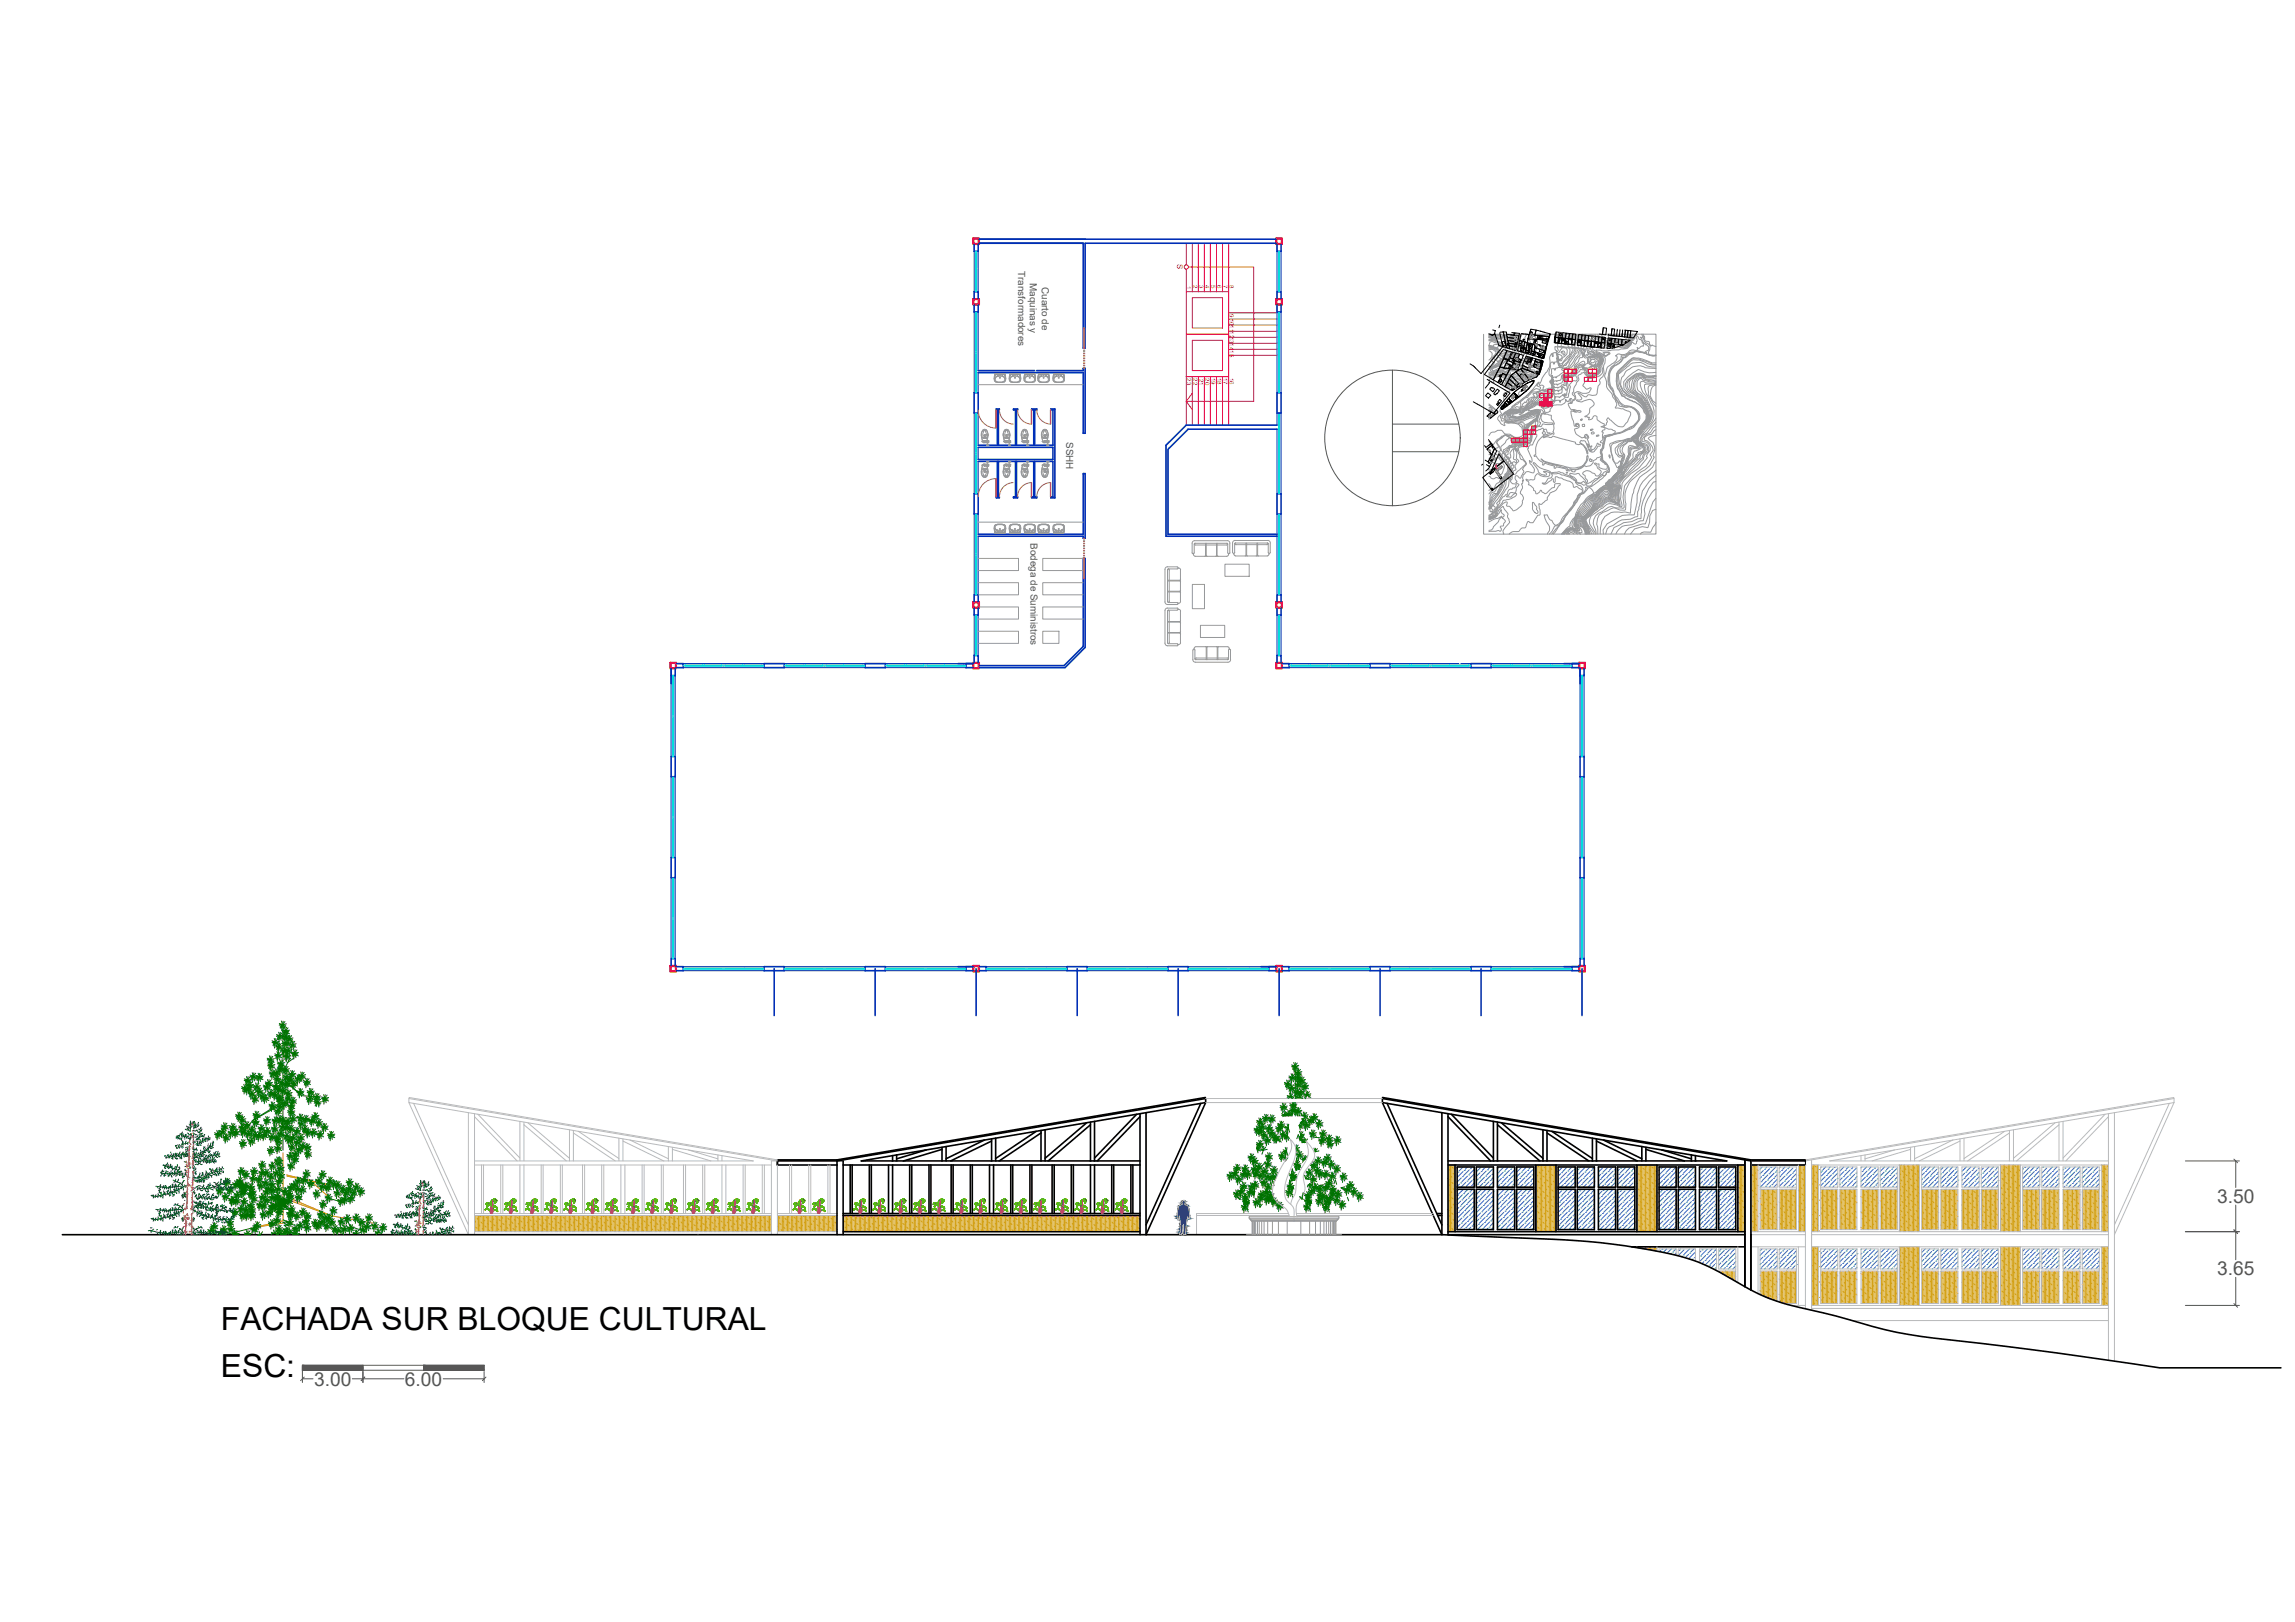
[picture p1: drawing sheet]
<svg xmlns="http://www.w3.org/2000/svg" width="841mm" height="594mm" viewBox="0 0 841 594" stroke-linecap="round" stroke-linejoin="round" font-family="sans-serif">
<defs><g id="words">
<g font-size="11.6">
<text x="81" y="487.1">FACHADA SUR BLOQUE CULTURAL</text>
<text x="81" y="504.3">ESC:</text>
</g>
<g font-size="7" fill="#545454">
<text x="812.5" y="440.6">3.50</text>
<text x="812.4" y="467.1">3.65</text>
<text x="115.1" y="507.5">3.00</text>
<text x="148.4" y="507.5">6.00</text>
</g>
<g font-size="3.6" fill="#545454">
<text x="373.1" y="99.3" transform="rotate(90 373.1 99.3)">Transformadores</text>
<text x="377.4" y="103.6" transform="rotate(90 377.4 103.6)">Maquinas y</text>
<text x="381.7" y="105.1" transform="rotate(90 381.7 105.1)">Cuarto de</text>
<text x="390.7" y="161.9" transform="rotate(90 390.7 161.9)">SSHH</text>
<text x="377.6" y="199" transform="rotate(90 377.6 199)">Bodega de Suministros</text>
</g>
<text font-size="2.9" fill="#dd006e" x="431.4" y="96.8" transform="rotate(90 431.4 96.8)">S</text>
<g font-size="2.2" fill="#dd006e">
<text x="435" y="104.7" transform="rotate(90 435 104.7)">1</text>
<text x="437.2" y="104.4" transform="rotate(90 437.2 104.4)">2</text>
<text x="439.4" y="104.5" transform="rotate(90 439.4 104.5)">3</text>
<text x="441.6" y="104.5" transform="rotate(90 441.6 104.5)">4</text>
<text x="443.9" y="104.4" transform="rotate(90 443.9 104.4)">5</text>
<text x="446.1" y="104.4" transform="rotate(90 446.1 104.4)">6</text>
<text x="448.3" y="104.4" transform="rotate(90 448.3 104.4)">7</text>
<text x="450.5" y="104.4" transform="rotate(90 450.5 104.4)">8</text>
<text x="450.5" y="114.9" transform="rotate(90 450.5 114.9)">9</text>
<text x="450.5" y="116.7" transform="rotate(90 450.5 116.7)">10</text>
<text x="450.5" y="119.2" transform="rotate(90 450.5 119.2)">11</text>
<text x="450.5" y="121.3" transform="rotate(90 450.5 121.3)">121314</text>
<text x="450.5" y="128.2" transform="rotate(90 450.5 128.2)">15</text>
<text x="435" y="138.5" transform="rotate(90 435 138.5)">23</text>
<text x="437.2" y="138.6" transform="rotate(90 437.2 138.6)">22</text>
<text x="439.4" y="138.7" transform="rotate(90 439.4 138.7)">21</text>
<text x="441.6" y="138.6" transform="rotate(90 441.6 138.6)">20</text>
<text x="443.9" y="138.4" transform="rotate(90 443.9 138.4)">19</text>
<text x="446.1" y="138.4" transform="rotate(90 446.1 138.4)">18</text>
<text x="448.3" y="138.4" transform="rotate(90 448.3 138.4)">17</text>
<text x="450.5" y="138.4" transform="rotate(90 450.5 138.4)">16</text>
</g>
<text font-size=".3" x="552.6" y="128.5" transform="rotate(90 552.6 128.5)">H</text>
<text font-size=".3" fill="#939598" x="588.2" y="160.2" transform="rotate(102 588.2 160.2)">915</text>
</g></defs>
<!-- layer: Fachadas -->
<g fill="none" stroke="#d29e0f" stroke-width=".37">
<path d="M530.6 437.3l.5 .4M530.6 431.6l.5 .5M531.1 426.7v24.4M531.1 439.6l.5 .5M531.1 434l.5 .4M531.1 428.3l.5 .5M531.6 426.7v24.4M531.6 436.3l.4 .5M531.6 430.7l.4 .4M532 426.7v24.4M532 438.7l.5 .4M532 433l.5 .5"/>
<path d="M532 427.4l.5 .5M532.5 426.7v24.4M532.5 435.4l.5 .4M532.5 429.7l.5 .5M533 426.7v24.4M533 437.7l.2 .3M533 432.1l.2 .2M533.2 426.7h.1M562.8 439.4l.3 .2M562.8 433.8l.3 .2M562.8 428.1l.3 .2M563.1 426.7v24.4"/>
<path d="M563.1 435.8l.4 .5M563.1 430.2l.4 .5M563.5 426.7v24.4M563.5 438.2l.5 .5M563.5 432.6l.5 .4M563.5 426.9l.5 .5M564 426.7v24.4M564 434.9l.5 .5M564 429.3l.5 .4M564.5 426.7v24.4M564.5 437.3l.4 .4M564.5 431.6l.4 .5"/>
<path d="M564.9 426.7v24.4M564.9 439.6l.5 .5M564.9 434l.5 .4M564.9 428.3l.5 .5M565.4 426.7v24.4M565.4 436.3l.5 .5M565.4 430.7l.5 .4M565.9 426.7v24.4M565.9 438.7l.4 .4M565.9 433l.4 .5M565.9 427.4l.4 .5M566.3 435.4l.5 .4"/>
<path d="M566.3 429.7l.5 .5M566.4 426.7v24.4M566.8 437.7l.5 .5M566.8 432.1l.5 .5M566.8 426.7v24.4M567 426.7l.3 .2M567.3 426.7v24.4M567.3 434.4l.5 .5M567.3 428.8l.5 .5M567.8 426.7v24.4M567.8 436.8l.4 .5M567.8 431.1l.4 .5"/>
<path d="M568.2 426.7v24.4M568.2 439.1l.5 .5M568.2 433.5l.5 .5M568.2 427.9l.5 .4M568.7 426.7v24.4M568.7 435.8l.5 .5M568.7 430.2l.5 .5M569.2 426.7v24.4M569.2 438.2l.4 .5M569.2 432.6l.4 .4M569.2 426.9l.4 .5M569.6 426.7v24.4"/>
<path d="M569.6 434.9l.5 .5M569.6 429.3l.5 .4M570.1 426.7v24.4M570.1 437.3l.1 .1M570.1 431.6l.1 .1M599.8 438.8l.4 .3M599.8 433.2l.4 .3M599.8 427.5l.4 .4M600.2 426.7v24.4M600.2 435.4l.5 .4M600.2 429.7l.5 .5M600.7 426.7v24.4"/>
<path d="M600.7 437.7l.4 .5M600.7 432.1l.4 .5M600.9 426.7l.2 .2M601.1 426.7v24.4M601.1 434.4l.5 .5M601.1 428.8l.5 .5M601.6 426.7v24.4M601.6 436.8l.5 .5M601.6 431.1l.5 .5M602.1 426.7v24.4M602.1 439.1l.4 .5M602.1 433.5l.4 .5"/>
<path d="M602.1 427.9l.4 .4M602.5 426.7v24.4M602.5 435.8l.5 .5M602.5 430.2l.5 .5M603 426.7v24.4M603 438.2l.4 .5M603 432.6l.4 .4M603 426.9l.4 .5M603.4 434.9l.5 .5M603.4 429.3l.5 .4M603.5 426.7v24.4M603.9 437.3l.5 .4"/>
<path d="M603.9 431.6l.5 .5M604 426.7v24.4M604.4 426.7v24.4M604.4 439.6l.5 .5M604.4 434l.5 .4M604.4 428.3l.5 .5M604.9 426.7v24.4M604.9 436.3l.5 .5M604.9 430.7l.5 .4M605.4 426.7v24.4M605.4 438.7l.4 .4M605.4 433l.4 .5"/>
<path d="M605.4 427.4l.4 .5M605.8 426.7v24.4M605.8 435.4l.5 .4M605.8 429.7l.5 .5M606.3 426.7v24.4M606.3 437.7l.4 .5M606.3 432.1l.4 .5M606.5 426.7l.2 .2M606.7 426.7v24.4M606.7 434.4l.5 .5M606.7 428.8l.5 .5M607.2 436.8h.1"/>
<path d="M607.2 431.1v.1M636.8 438.2l.5 .5M636.8 432.6l.5 .4M636.8 426.7v24.4M636.8 426.9l.5 .5M637.3 434.9l.5 .5M637.3 426.7v24.4M637.3 429.3l.5 .4M637.8 437.3l.4 .4M637.8 426.7v24.4M637.8 431.6l.4 .5M638.2 439.6l.5 .5"/>
<path d="M638.2 434l.5 .4M638.2 426.7v24.4M638.2 428.3l.5 .5M638.7 426.7v24.4M638.7 436.3l.5 .5M638.7 430.7l.5 .4M639.2 438.7l.2 .2M639.2 426.7v24.4M639.2 433l.2 .3M639.2 427.4l.2 .2M641.6 439.3l.4 .3M641.6 433.6l.4 .4"/>
<path d="M641.6 428l.4 .3M642 435.8l.5 .5M642 426.7v24.4M642 430.2l.5 .5M642.5 438.2l.4 .5M642.5 426.7v24.4M642.5 432.6l.4 .4M642.5 426.9l.4 .5M642.9 434.9l.5 .5M642.9 426.7v24.4M642.9 429.3l.5 .4M643.4 437.3l.5 .4"/>
<path d="M643.4 426.7v24.4M643.4 431.6l.5 .5M643.9 439.6l.4 .4M643.9 426.7v24.4M643.9 434l.4 .3M643.9 428.3l.4 .4M645 438.8l.3 .3M645.3 435.6v14.8M645.5 435.6l.3 .2M645.8 437.7l.4 .5M645.8 435.6v14.8M646.2 435.6v14.8"/>
<path d="M646.7 436.8l.5 .5M646.7 435.6v14.8M647.2 439.1l.4 .5M647.2 435.6v14.8M647.6 435.8l.5 .5M647.6 435.6v14.8M648.1 438.2l.5 .5M648.1 435.6v14.8M648.6 435.6v14.8M649 437.3l.5 .4M649 435.6v14.8M649.5 439.6l.5 .5"/>
<path d="M649.5 435.6v14.8M650 436.3l.5 .5M650 435.6v14.8M650.5 438.7l.4 .4M650.5 435.6v14.8M650.9 435.6v14.8l-.4-.5M651.1 435.6l.2 .1M652.3 436.8l.5 .5M652.3 435.6v14.8M652.8 439.1l.5 .5M652.8 435.6v14.8M653.3 435.8l.4 .5"/>
<path d="M653.3 435.6v14.8M653.7 438.2l.5 .5M653.8 435.6v14.8M654.2 435.6v14.8M654.7 437.3l.5 .4M654.7 435.6v14.8M655.2 439.6l.4 .5M655.2 435.6v14.8M655.6 435.6v14.8M655.6 436.3l.5 .5M656.1 438.7l.5 .4M656.1 435.6v14.8"/>
<path d="M656.6 435.6v14.8M656.7 435.6l.3 .2M657 437.7l.5 .5M657 435.6v14.8M657.5 435.6v14.8M658 435.6v14.8M658 436.8l.3 .3M659 436l.4 .3M659 430.3l.4 .4M659.4 438.2l.5 .5M659.4 432.6l.5 .4M659.4 426.7v24.4"/>
<path d="M659.4 426.9l.5 .5M659.9 429.3l.4 .4M659.9 426.7v24.4M659.9 434.9l.4 .5M660.3 437.3l.5 .4M660.3 426.7v24.4M660.3 431.6l.5 .5M660.8 439.6l.5 .5M660.8 434l.5 .4M660.8 428.3l.5 .5M660.8 426.7v24.4M661.3 426.7v24.4"/>
<path d="M661.3 436.3l.3 .4M661.3 430.7l.3 .4M663.9 437l.2 .3M663.9 431.4l.2 .2M664.1 426.7v24.4M664.1 439.1l.5 .5M664.1 433.5l.5 .5M664.1 427.9l.5 .4M664.6 426.7v24.4M664.6 435.8l.4 .5M664.6 430.2l.4 .5M665 426.7v24.4"/>
<path d="M665 438.2l.5 .5M665 432.6l.5 .4M665 426.9l.5 .5M665.5 426.7v24.4M665.5 434.9l.5 .5M665.5 429.3l.5 .4M666 426.7v24.4M666 437.3l.4 .4M666 431.6l.4 .5M666.4 439.6h.1M666.4 434h.1M666.4 428.3h.1"/>
<path d="M667.2 436.6l.2 .2M667.4 438.7l.4 .4M667.4 435.6v14.8M667.9 435.6v14.8M668 435.6l.3 .2M668.3 437.7l.5 .5M668.3 435.6v14.8M668.8 435.6v14.8M669.3 436.8l.4 .5M669.3 435.6v14.8M669.7 439.1l.5 .5M669.7 435.6v14.8"/>
<path d="M670.2 435.8l.5 .5M670.2 435.6v14.8M670.7 438.2l.4 .5M670.7 435.6v14.8M671.1 435.6v14.8M671.6 437.3l.5 .4M671.6 435.6v14.8M672.1 439.6l.4 .5M672.1 435.6v14.8M672.5 436.3l.5 .5M672.6 435.6v14.8M673 438.7l.5 .4"/>
<path d="M673 435.6v14.8M674.2 438l.2 .2M674.4 435.6v14.8M674.9 436.8l.5 .5M674.9 435.6v14.8M675.4 439.1l.4 .5M675.4 435.6v14.8M675.8 435.8l.5 .5M675.8 435.6v14.8M676.3 438.2l.5 .5M676.3 435.6v14.8M676.8 435.6v14.8"/>
<path d="M677.2 437.3l.5 .4M677.3 435.6v14.8M677.7 439.6l.5 .5M677.7 435.6v14.8M678.2 435.6v14.8M678.2 436.3l.5 .5M678.7 438.7l.4 .4M678.7 435.6v14.8M679.1 435.6v14.8l-.4-.5M679.3 435.6l.3 .2M679.6 437.7l.5 .5M679.6 435.6v14.8"/>
<path d="M680.1 435.6v14.8M682 438.2l.4 .5M682.4 435.6v14.8M682.9 437.3l.5 .4M682.9 435.6v14.8M683.4 435.6v14.8M683.4 439.6l.4 .5M683.8 435.6v14.8M683.8 436.3l.5 .5M684.3 438.7l.5 .4M684.3 435.6v14.8M684.8 435.6l-.1 14.8-.4-.5"/>
<path d="M685 435.6l.2 .2M685.2 435.6v14.8M685.2 437.7l.5 .5M685.7 435.6v14.8M686.2 436.8l.4 .5M686.2 435.6v14.8M686.6 439.1l.5 .5M686.7 435.6v14.8M687.1 435.6v14.8M687.1 435.8l.5 .5M687.6 435.6v14.8M687.6 438.2l.5 .5"/>
<path d="M688.1 435.6v14.8M689 439.6l.5 .5M689.5 435.6v14.8M689.5 436.3l.4 .5M689.9 435.6v14.8M689.9 438.7l.5 .4M690.4 435.6v14.8M690.6 435.6l.3 .2M690.9 437.7l.4 .5M690.9 435.6v14.8M691.4 435.6v14.8M691.8 435.6v14.8"/>
<path d="M691.8 436.8l.5 .5M692.3 435.6v14.8M692.3 439.1l.5 .5M692.8 435.8l.4 .5M692.8 435.6v14.8M693.2 435.6v14.8M693.2 438.2l.5 .5M693.7 435.6v14.8M694.2 437.3l.4 .4M694.2 435.6v14.8M694.6 435.6v14.8M694.6 439.6l.5 .5"/>
<path d="M695.1 436.3l.2 .2M695.1 435.6v14.8M696 439.1h.1M696 433.5h.1M696 427.9h.1M696 435.4l.5 .4M696 429.7l.5 .5M696.1 426.7v24.4M696.5 426.7v24.4M696.5 437.7l.5 .5M696.5 432.1l.5 .5M696.8 426.7l.2 .2"/>
<path d="M697 426.7v24.4M697 434.4l.5 .5M697 428.8l.5 .5M697.5 426.7v24.4M697.5 436.8l.4 .5M697.5 431.1l.4 .5M697.9 426.7v24.4M697.9 439.1l.5 .5M697.9 433.5l.5 .5M697.9 427.9l.5 .4M698.4 426.7v24.4M698.4 435.8l.5 .5"/>
<path d="M698.4 430.2l.5 .5M698.9 426.7v24.4M698.9 438.2l.4 .5M698.9 432.6l.4 .4M698.9 426.9l.4 .5M699.3 426.7v24.4M699.3 434.9l.5 .5M699.3 429.3l.5 .4M699.8 437.3l.5 .4M699.8 431.6l.5 .5M699.8 426.7v24.4M700.3 439.6l.5 .5"/>
<path d="M700.3 434l.5 .4M700.3 428.3l.5 .5M700.3 426.7v24.4M700.8 426.7v24.4M700.8 430.7l.4 .4M700.8 436.3l.4 .5M701.2 426.7v24.4M701.2 438.7l.5 .4M701.2 433l.5 .5M701.2 427.4l.5 .5M701.7 426.7v24.4M701.7 435.4l.5 .4"/>
<path d="M701.7 429.7l.5 .5M702.2 426.7v24.4M702.2 437.7l.4 .5M702.2 432.1l.4 .5M702.4 426.7l.2 .2M702.6 426.7v24.4M702.6 434.4l.5 .5M702.6 428.8l.5 .5M703.1 426.7v24.4M703.1 436.8l.3 .3M703.1 431.1l.3 .4M704.2 436l.3 .3"/>
<path d="M704.5 438.2l.5 .5M704.5 435.6v14.8M705 435.6v14.8M705.5 437.3l.4 .4M705.5 435.6v14.8M705.9 439.6l.5 .5M705.9 435.6v14.8M706.4 435.6v14.8M706.4 436.3l.5 .5M706.9 438.7l.4 .4M706.9 435.6v14.8M707.3 435.6v14.8"/>
<path d="M707.5 435.6l.3 .2M707.8 437.7l.5 .5M707.8 435.6v14.8M708.3 435.6v14.8M708.7 435.6v14.8M708.7 436.8l.5 .5M709.2 439.1l.5 .5M709.2 435.6v14.8M709.7 435.8l.5 .5M709.7 435.6v14.8M710.2 435.6v14.8M710.2 438.2l.3 .3"/>
<path d="M711.2 437.4l.4 .3M711.6 439.6l.4 .5M711.6 435.6v14.8M712 435.6v14.8M712 436.3l.5 .5M712.5 438.7l.5 .4M712.5 435.6v14.8M713 435.6l-.1 14.8-.4-.5M713.2 435.6l.2 .2M713.4 435.6v14.8M713.4 437.7l.5 .5M713.9 435.6v14.8"/>
<path d="M714.4 436.8l.5 .5M714.4 435.6v14.8M714.9 439.1l.4 .5M714.9 435.6v14.8M715.3 435.8l.5 .5M715.3 435.6v14.8M715.8 438.2l.5 .5M715.8 435.6v14.8M716.3 435.6v14.8M716.7 435.6v14.8M716.7 437.3l.5 .4M717.2 435.6v14.8"/>
<path d="M717.2 439.6l.3 .3M719 435.8h.1M719.1 437.7l.5 .5M719.1 435.6v14.8M719.6 435.6v14.8M720 435.6v14.8M720 436.8l.5 .5M720.5 439.1l.5 .5M720.5 435.6v14.8M721 435.6v14.8M721 435.8l.4 .5M721.4 435.6v14.8"/>
<path d="M721.4 438.2l.5 .5M721.9 435.6v14.8M722.4 435.6v14.8M722.4 437.3l.4 .4M722.8 439.6l.5 .5M722.9 435.6v14.8M723.3 436.3l.5 .5M723.3 435.6v14.8M723.8 435.6v14.8M723.8 438.7l.5 .4M724.3 435.6v14.8M724.4 435.6l.3 .2"/>
<path d="M724.7 435.6v14.8M724.7 437.7l.5 .5M725.2 435.6v14.8M726 437.1l.1 .2M726.1 435.6v14.8M726.1 439.1l.5 .5M726.6 435.6v14.8M726.6 435.8l.5 .5M727.1 435.6v14.8M727.1 438.2l.4 .5M727.6 435.6v14.8M728 437.3l.5 .4"/>
<path d="M728 435.6v14.8M728.5 435.6v14.8M728.5 439.6l.5 .5M729 435.6v14.8M729 436.3l.4 .5M729.4 435.6v14.8M729.4 438.7l.5 .4M729.9 435.6v14.8l-.5-.5M730.1 435.6l.3 .2M730.4 437.7l.4 .5M730.4 435.6v14.8M730.8 435.6v14.8"/>
<path d="M731.3 436.8l.5 .5M731.3 435.6v14.8M731.8 439.1l.4 .5M731.8 435.6v14.8M732.2 435.8l.1 .1M732.3 435.6v14.8M733.1 432.9l.1 .1M733.1 427.3l.1 .1M733.1 438.5l.1 .2M733.2 426.7v24.4M733.2 434.9l.5 .5M733.2 429.3l.5 .4"/>
<path d="M733.7 426.7v24.4M733.7 437.3l.4 .4M733.7 431.6l.4 .5M734.1 426.7v24.4M734.1 434l.5 .4M734.1 428.3l.5 .5M734.1 439.6l.5 .5M734.6 426.7v24.4M734.6 430.7l.5 .4M734.6 436.3l.5 .5M735.1 426.7v24.4M735.1 438.7l.4 .4"/>
<path d="M735.1 427.4l.4 .5M735.1 433l.4 .5M735.5 426.7v24.4M735.5 435.4l.5 .4M735.5 429.7l.5 .5M736 426.7v24.4M736 432.1l.5 .5M736 437.7l.5 .5M736.2 426.7l.3 .2M736.5 426.7v24.4M736.5 428.8l.4 .5M736.5 434.4l.4 .5"/>
<path d="M736.9 436.8l.5 .5M736.9 431.1l.5 .5M737 426.7v24.4M737.4 439.1l.5 .5M737.4 433.5l.5 .5M737.4 427.9l.5 .4M737.4 426.7v24.4M737.9 426.7v24.4M737.9 435.8l.5 .5M737.9 430.2l.5 .5M738.4 426.7v24.4M738.4 438.2l.4 .5"/>
<path d="M738.4 432.6l.4 .4M738.4 426.9l.4 .5M738.8 426.7v24.4M738.8 434.9l.5 .5M738.8 429.3l.5 .4M739.3 426.7v24.4M739.3 437.3l.5 .4M739.3 431.6l.5 .5M739.8 426.7v24.4M739.8 439.6l.4 .5M739.8 428.3l.4 .5M739.8 434l.4 .4"/>
<path d="M740.2 426.7v24.4M740.2 436.3l.2 .3M740.2 430.7l.2 .2M741.4 435.6l.2 .2M741.6 437.7l.5 .5M741.7 435.6v14.8M742.1 435.6v14.8M742.6 435.6v14.8M742.6 436.8l.5 .5M743.1 439.1l.4 .5M743.1 435.6v14.8M743.5 435.8l.5 .5"/>
<path d="M743.5 435.6v14.8M744 435.6v14.8M744 438.2l.5 .5M744.5 435.6v14.8M744.9 437.3l.5 .4M744.9 435.6v14.8M745.4 435.6v14.8M745.4 439.6l.5 .5M745.9 436.3l.4 .5M745.9 435.6v14.8M746.3 438.7l.5 .4M746.4 435.6v14.8"/>
<path d="M746.8 435.6v14.8M747 435.6l.3 .2M747.3 435.6v14.8M747.3 437.7l.2 .3M748.2 436.8l.5 .5M748.2 435.6v14.8M748.7 435.6v14.8M748.7 439.1l.5 .5M749.2 435.8l.4 .5M749.2 435.6v14.8M749.6 438.2l.5 .5M749.6 435.6v14.8"/>
<path d="M750.1 435.6v14.8M750.6 437.3l.4 .4M750.6 435.6v14.8M751 439.6l.5 .5M751.1 435.6v14.8M751.5 435.6v14.8M751.5 436.3l.5 .5M752 435.6v14.8M752 438.7l.5 .4M752.5 435.6v14.8l-.5-.5M752.6 435.6l.3 .2M752.9 437.7l.5 .5"/>
<path d="M752.9 435.6v14.8M753.4 435.6v14.8M753.9 435.6v14.8M753.9 436.8l.4 .5M754.3 439.1l.2 .2M754.3 435.6v14.8M756.2 435.6v14.8M756.2 437.3l.5 .4M756.7 435.6v14.8M756.7 439.6l.5 .5M757.2 435.6v14.8M757.2 436.3l.4 .5"/>
<path d="M757.6 435.6v14.8M757.6 438.7l.5 .4M758.1 435.6v14.8M758.3 435.6l.3 .2M758.6 435.6v14.8M758.6 437.7l.4 .5M759 435.6v14.8M759.5 435.6v14.8M759.5 436.8l.5 .5M760 439.1l.4 .5M760 435.6v14.8M760.4 435.8l.5 .5"/>
<path d="M760.5 435.6v14.8M760.9 435.6v14.8M760.9 438.2l.5 .5M761.4 435.6v14.8M761.9 435.6v14.8M761.9 437.3l.4 .4M763 436.6l.3 .2M763.3 435.6v14.8M763.3 438.7l.4 .4M763.7 435.6v14.8l-.4-.5M763.9 435.6l.3 .2M764.2 435.6v14.8"/>
<path d="M764.2 437.7l.5 .5M764.7 435.6v14.8M765.2 435.6v14.8M765.2 436.8l.4 .5M765.6 435.6v14.8M765.6 439.1l.5 .5M766.1 435.6v14.8M766.1 435.8l.5 .5M766.6 435.6v14.8M766.6 438.2l.4 .5M767 435.6v14.8M767.5 435.6v14.8"/>
<path d="M767.5 437.3l.5 .4M768 435.6v14.8M768 439.6l.4 .5M768.4 435.6v14.8M768.4 436.3l.5 .5M768.9 438.7l.4 .4M768.9 435.6v14.8M770.1 438l.2 .2M770.1 432.3l.2 .3M770.1 426.7l.2 .2M770.3 426.7v24.4M770.3 434.4l.5 .5"/>
<path d="M770.3 428.8l.5 .5M770.8 426.7v24.4M770.8 436.8l.5 .5M770.8 431.1l.5 .5M771.3 426.7v24.4M771.3 439.1l.4 .5M771.3 433.5l.4 .5M771.3 427.9l.4 .4M771.7 426.7v24.4M771.7 435.8l.5 .5M771.7 430.2l.5 .5M772.2 426.7v24.4"/>
<path d="M772.2 438.2l.5 .5M772.2 432.6l.5 .4M772.2 426.9l.5 .5M173.9 445.2h.1M173.9 445.2v5.9M173.9 447.1l.5 .5M174.4 445.2v5.9M174.4 449.5l.4 .4M174.8 446.2l.5 .5M174.9 445.2v5.9M175.3 448.5l.5 .5M175.3 445.2v5.9"/>
<path d="M175.8 445.2v5.9M175.8 450.9l.2 .2M175.8 445.2l.5 .5M176.3 445.2v5.9M176.3 447.6l.4 .5M176.7 445.2v5.9M176.7 449.9l.5 .5M177.2 445.2v5.9M177.2 446.7l.5 .4M177.7 445.2v5.9M177.7 449l.4 .5M178.1 445.2v5.9"/>
<path d="M178.1 445.7l.5 .5M178.6 445.2v5.9M178.6 448.1l.5 .4M179.1 445.2v5.9M179.1 450.4l.4 .5M179.5 445.2h.1M179.5 447.1l.5 .5M179.6 445.2v5.9M180 449.5l.5 .4M180 445.2v5.9M180.5 445.2v5.9M180.5 446.2l.5 .5"/>
<path d="M181 445.2v5.9M181 448.5l.4 .5M181.4 445.2v5.9M181.4 450.9l.2 .2M181.4 445.2l.5 .5M181.9 445.2v5.9M181.9 447.6l.5 .5M182.4 445.2v5.9M182.4 449.9l.4 .5M182.8 445.2v5.9M182.8 446.7l.5 .4M183.3 445.2v5.9"/>
<path d="M183.3 449l.5 .5M183.8 445.2v5.9M183.8 445.7l.4 .5M184.2 448.1l.5 .4M184.3 445.2v5.9M184.7 450.4l.5 .5M184.7 445.2v5.9M185.2 445.2v5.9M185.2 447.1l.5 .5M185.7 445.2v5.9M185.7 449.5l.4 .4M186.1 445.2v5.9"/>
<path d="M186.1 446.2l.5 .5M186.6 445.2v5.9M186.6 448.5l.5 .5M187.1 445.2v5.9M187.1 450.9l.2 .2M187.1 445.2l.4 .5M187.5 445.2v5.9M187.5 447.6l.5 .5M188 445.2v5.9M188 449.9l.5 .5M188.5 445.2v5.9M188.5 446.7l.4 .4"/>
<path d="M188.9 449l.5 .5M189 445.2v5.9M189.4 445.7l.5 .5M189.4 445.2v5.9M189.9 445.2v5.9M189.9 448.1l.5 .4M190.4 445.2v5.9M190.4 450.4l.4 .5M190.7 445.2h.1M190.8 445.2v5.9M190.8 447.1l.5 .5M191.3 445.2v5.9"/>
<path d="M191.3 449.5l.5 .4M191.8 445.2v5.9M191.8 446.2l.4 .5M192.2 445.2v5.9M192.2 448.5l.5 .5M192.7 445.2v5.9M192.7 450.9l.2 .2M192.7 445.2l.5 .5M193.2 447.6l.4 .5M193.2 445.2v5.9M193.6 449.9l.5 .5M193.7 445.2v5.9"/>
<path d="M194.1 445.2v5.9M194.1 446.7l.5 .4M194.6 445.2v5.9M194.6 449l.5 .5M195.1 445.2v5.9M195.1 445.7l.4 .5M195.5 445.2v5.9M195.5 448.1l.5 .4M196 445.2v5.9M196 450.4l.5 .5M196.5 445.2v5.9M196.5 447.1l.4 .5"/>
<path d="M196.9 445.2v5.9M196.9 449.5l.5 .4M197.4 445.2v5.9M197.4 446.2l.5 .5M197.9 448.5l.4 .5M197.9 445.2v5.9M198.3 450.9l.3 .2M198.3 445.2l.5 .5M198.4 445.2v5.9M198.8 445.2v5.9M198.8 447.6l.5 .5M199.3 445.2v5.9"/>
<path d="M199.3 449.9l.5 .5M199.8 445.2v5.9M199.8 446.7l.4 .4M200.2 445.2v5.9M200.2 449l.5 .5M200.7 445.2v5.9M200.7 445.7l.5 .5M201.2 445.2v5.9M201.2 448.1l.4 .4M201.6 445.2v5.9M201.6 450.4l.5 .5M202 445.2h.1"/>
<path d="M202.1 445.2v5.9M202.1 447.1l.5 .5M202.6 449.5l.4 .4M202.6 445.2v5.9M203 446.2l.5 .5M203.1 445.2v5.9M203.5 445.2v5.9M203.5 448.5l.5 .5M204 445.2v5.9M204 450.9l.2 .2M204 445.2l.5 .5M204.5 445.2v5.9"/>
<path d="M204.5 447.6l.4 .5M204.9 445.2v5.9M204.9 449.9l.5 .5M205.4 445.2v5.9M205.4 446.7l.5 .4M205.9 445.2v5.9M205.9 449l.4 .5M206.3 445.2v5.9M206.3 445.7l.5 .5M206.8 445.2v5.9M206.8 448.1l.4 .4M207.2 450.4l.5 .5"/>
<path d="M207.3 445.2v5.9M207.7 445.2h.1M207.7 447.1l.5 .5M207.8 445.2v5.9M208.2 445.2v5.9M208.2 449.5l.5 .4M208.7 445.2v5.9M208.7 446.2l.5 .5M209.2 445.2v5.9M209.2 448.5l.4 .5M209.6 445.2v5.9M209.6 450.9l.2 .2"/>
<path d="M209.6 445.2l.5 .5M210.1 445.2v5.9M210.1 447.6l.5 .5M210.6 445.2v5.9M210.6 449.9l.4 .5M211 445.2v5.9M211 446.7l.5 .4M211.5 445.2v5.9M211.5 449l.4 .5M211.9 445.7l.5 .5M212 445.2v5.9M212.4 448.1l.5 .4"/>
<path d="M212.5 445.2v5.9M212.9 445.2v5.9M212.9 450.4l.5 .5M213.3 445.2h.1M213.4 445.2v5.9M213.4 447.1l.5 .5M213.9 445.2v5.9M213.9 449.5l.4 .4M214.3 445.2v5.9M214.3 446.2l.5 .5M214.8 445.2v5.9M214.8 448.5l.5 .5"/>
<path d="M215.3 445.2v5.9M215.3 450.9l.2 .2M215.3 445.2l.4 .5M215.7 445.2v5.9M215.7 447.6l.5 .5M216.2 449.9l.4 .5M216.2 445.2v5.9M216.6 446.7l.6 .4M216.7 445.2v5.9M217.2 445.2v5.9M217.2 449l.4 .5M217.6 445.2v5.9"/>
<path d="M217.6 445.7l.5 .5M218.1 445.2v5.9M218.1 448.1l.5 .4M218.6 445.2v5.9M218.6 450.4l.4 .5M219 445.2h.1M219 445.2v5.9M219 447.1l.5 .5M219.5 445.2v5.9M219.5 449.5l.4 .4M219.9 445.2v5.9M219.9 446.2l.5 .5"/>
<path d="M220.4 445.2v5.9M220.4 448.5l.5 .5M220.9 450.9l.2 .2M220.9 445.2l.4 .5M220.9 445.2v5.9M221.3 447.6l.6 .5M221.4 445.2v5.9M221.9 445.2v5.9M221.9 449.9l.4 .5M222.3 445.2v5.9M222.3 446.7l.5 .4M222.8 445.2v5.9"/>
<path d="M222.8 449l.5 .5M223.3 445.2v5.9M223.3 445.7l.4 .5M223.7 445.2v5.9M223.7 448.1l.5 .4M224.2 445.2v5.9M224.2 450.4l.4 .5M224.6 445.2v5.9M224.6 447.1l.5 .5M225.1 445.2v5.9M225.1 449.5l.5 .4M225.6 446.2l.4 .5"/>
<path d="M225.6 445.2v5.9M226 448.5l.6 .5M226.1 445.2v5.9M226.6 445.2v5.9M226.6 450.9l.2 .2M226.6 445.2l.4 .5M227 445.2v5.9M227 447.6l.5 .5M227.5 445.2v5.9M227.5 449.9l.5 .5M228 445.2v5.9M228 446.7l.4 .4"/>
<path d="M228.4 445.2v5.9M228.4 449l.5 .5M228.9 445.2v5.9M228.9 445.7l.4 .5M229.3 445.2v5.9M229.3 448.1l.5 .4M229.8 445.2v5.9M229.8 450.4l.5 .5M230.2 445.2h.1M230.3 447.1l.4 .5M230.3 445.2v5.9M230.7 449.5l.6 .4"/>
<path d="M230.8 445.2v5.9M231.3 445.2v5.9M231.3 446.2l.4 .5M231.7 445.2v5.9M231.7 448.5l.5 .5M232.2 445.2v5.9M232.2 450.9l.2 .2M232.2 445.2l.4 .5M232.6 445.2v5.9M232.6 447.6l.5 .5M233.1 445.2v5.9M233.1 449.9l.5 .5"/>
<path d="M233.6 445.2v5.9M233.6 446.7l.4 .4M234 445.2v5.9M234 449l.5 .5M234.5 445.2v5.9M234.5 445.7l.5 .5M235 448.1l.4 .4M235 445.2v5.9M235.4 450.4l.6 .5M235.5 445.2v5.9M236 445.2v5.9M236 447.1l.4 .5"/>
<path d="M236.4 445.2v5.9M236.4 449.5l.5 .4M236.9 445.2v5.9M236.9 446.2l.4 .5M237.3 445.2v5.9M237.3 448.5l.5 .5M237.8 445.2v5.9M237.8 450.9l.2 .2M237.8 445.2l.5 .5M238.3 445.2v5.9M238.3 447.6l.4 .5M238.7 445.2v5.9"/>
<path d="M238.7 449.9l.5 .5M239.2 446.7l.5 .4M239.3 445.2v5.9M239.7 449l.5 .5M239.7 445.2v5.9M240.2 445.2v5.9M240.2 445.7l.5 .5M240.7 445.2v5.9M240.7 448.1l.4 .4M241.1 445.2v5.9M241.1 450.4l.5 .5M241.5 445.2h.1"/>
<path d="M241.6 445.2v5.9M241.6 447.1l.4 .5M242 445.2v5.9M242 449.5l.5 .4M242.5 445.2v5.9M242.5 446.2l.5 .5M243 445.2v5.9M243 448.5l.4 .5M243.4 445.2v5.9M243.4 450.9l.3 .2M243.4 445.2l.5 .5M243.9 447.6l.5 .5"/>
<path d="M244 445.2v5.9M244.4 449.9l.5 .5M244.4 445.2v5.9M244.9 445.2v5.9M244.9 446.7l.4 .4M245.3 445.2v5.9M245.3 449l.5 .5M245.8 445.2v5.9M245.8 445.7l.5 .5M246.3 445.2v5.9M246.3 448.1l.4 .4M246.7 445.2v5.9"/>
<path d="M246.7 450.4l.5 .5M247.2 445.2v5.9M247.2 447.1l.5 .5M247.7 445.2v5.9M247.7 449.5l.4 .4M248.1 445.2v5.9M248.1 446.2l.5 .5M248.6 448.5l.5 .5M248.7 445.2v5.9M249.1 450.9l.2 .2M249.1 445.2l.5 .5M249.1 445.2v5.9"/>
<path d="M249.6 445.2v5.9M249.6 447.6l.4 .5M250 445.2v5.9M250 449.9l.5 .5M250.5 445.2v5.9M250.5 446.7l.5 .4M251 445.2v5.9M251 449l.4 .5M251.4 445.2v5.9M251.4 445.7l.5 .5M251.9 445.2v5.9M251.9 448.1l.5 .4"/>
<path d="M252.4 445.2v5.9M252.4 450.4l.4 .5M252.8 445.2h.1M252.8 445.2v5.9M252.8 447.1l.5 .5M253.3 449.5l.5 .4M253.4 445.2v5.9M253.8 446.2l.5 .5M253.8 445.2v5.9M254.3 445.2v5.9M254.3 448.5l.4 .5M254.7 445.2v5.9"/>
<path d="M254.7 450.9l.3 .2M254.7 445.2l.5 .5M255.2 445.2v5.9M255.2 447.6l.5 .5M255.7 445.2v5.9M255.7 449.9l.4 .5M256.1 445.2v5.9M256.1 446.7l.5 .4M256.6 445.2v5.9M256.6 449l.5 .5M257.1 445.2v5.9M257.1 445.7l.4 .5"/>
<path d="M257.5 445.2v5.9M257.5 448.1l.5 .4M258 450.4l.5 .5M258 445.2v5.9M258.4 445.2h.1M258.5 447.1l.5 .5M258.5 445.2v5.9M259 445.2v5.9M259 449.5l.4 .4M259.4 445.2v5.9M259.4 446.2l.5 .5M259.9 445.2v5.9"/>
<path d="M259.9 448.5l.5 .5M260.4 445.2v5.9M260.4 450.9l.2 .2M260.4 445.2l.4 .5M260.8 445.2v5.9M260.8 447.6l.5 .5M261.3 445.2v5.9M261.3 449.9l.5 .5M261.8 445.2v5.9M261.8 446.7l.4 .4M262.2 449l.5 .5M262.3 445.2v5.9"/>
<path d="M262.7 445.7l.5 .5M262.7 445.2v5.9M263.2 445.2v5.9M263.2 448.1l.5 .4M263.7 445.2v5.9M263.7 450.4l.4 .5M264.1 445.2h.1M264.1 445.2v5.9M264.1 447.1l.5 .5M264.6 445.2v5.9M264.6 449.5l.5 .4M265.1 445.2v5.9"/>
<path d="M265.1 446.2l.4 .5M265.5 445.2v5.9M265.5 448.5l.5 .5M266 445.2v5.9M266 450.9l.2 .2M266 445.2l.5 .5M266.5 445.2v5.9M266.5 447.6l.4 .5M266.9 449.9l.5 .5M267 445.2v5.9M267.4 446.7l.5 .4M267.4 445.2v5.9"/>
<path d="M267.9 445.2v5.9M267.9 449l.5 .5M268.4 445.2v5.9M268.4 445.7l.4 .5M268.8 445.2v5.9M268.8 448.1l.5 .4M269.3 445.2v5.9M269.3 450.4l.5 .5M269.7 445.2h.1M269.8 445.2v5.9M269.8 447.1l.4 .5M270.2 445.2v5.9"/>
<path d="M270.2 449.5l.5 .4M270.7 445.2v5.9M270.7 446.2l.5 .5M271.2 445.2v5.9M271.2 448.5l.4 .5M271.6 450.9l.3 .2M271.6 445.2l.5 .5M271.7 445.2v5.9M272.1 447.6l.5 .5M272.1 445.2v5.9M272.6 445.2v5.9M272.6 449.9l.5 .5"/>
<path d="M273.1 445.2v5.9M273.1 446.7l.4 .4M273.5 445.2v5.9M273.5 449l.5 .5M274 445.2v5.9M274 445.7l.5 .5M274.5 445.2v5.9M274.5 448.1l.4 .4M274.9 445.2v5.9M274.9 450.4l.5 .5M275.4 445.2v5.9M275.4 447.1l.5 .5"/>
<path d="M275.9 445.2v5.9M275.9 449.5l.4 .4M276.3 446.2l.5 .5M276.4 445.2v5.9M276.8 448.5l.5 .5M276.8 445.2v5.9M277.3 445.2v5.9M277.3 450.9l.2 .2M277.3 445.2l.5 .5M277.8 445.2v5.9M277.8 447.6l.4 .5M278.2 445.2v5.9"/>
<path d="M278.2 449.9l.5 .5M278.7 445.2v5.9M278.7 446.7l.5 .4M279.2 445.2v5.9M279.2 449l.4 .5M279.6 445.2v5.9M279.6 445.7l.5 .5M280.1 445.2v5.9M280.1 448.1l.5 .4M280.6 445.2v5.9M280.6 450.4l.4 .5M281 445.2h.1"/>
<path d="M281 447.1l.5 .5M281.1 445.2v5.9M281.5 449.5l.5 .4M281.5 445.2v5.9M282 445.2v5.9M282 446.2l.5 .5M282.5 445.2v5.9M282.5 448.5l.2 .2M284.9 449.1l.4 .4M285.3 445.7l.4 .5M285.3 445.2v5.9M285.7 448.1l.5 .4"/>
<path d="M285.8 445.2v5.9M286.2 445.2v5.9M286.2 450.4l.5 .5M286.6 445.2h.1M286.7 445.2v5.9M286.7 447.1l.5 .5M287.2 445.2v5.9M287.2 449.5l.4 .4M287.6 445.2v5.9M287.6 446.2l.5 .5M288.1 445.2v5.9M288.1 448.5l.5 .5"/>
<path d="M288.6 445.2v5.9M288.6 450.9l.2 .2M288.6 445.2l.4 .5M289 445.2v5.9M289 447.6l.5 .5M289.5 445.2v5.9M289.5 449.9l.5 .5M290 446.7l.4 .4M290 445.2v5.9M290.4 449l.5 .5M290.5 445.2v5.9M290.9 445.2v5.9"/>
<path d="M290.9 445.7l.5 .5M291.4 445.2v5.9M291.4 448.1l.5 .4M291.9 445.2v5.9M291.9 450.4l.4 .5M292.3 445.2v5.9M292.3 447.1l.5 .5M292.8 445.2v5.9M292.8 449.5l.5 .4M293.3 445.2v5.9M293.3 446.2l.4 .5M293.7 445.2v5.9"/>
<path d="M293.7 448.5l.5 .5M294.2 445.2v5.9M294.2 450.9l.3 .2M294.2 445.2l.5 .5M294.7 447.6l.4 .5M294.7 445.2v5.9M295.1 449.9l.5 .5M295.2 445.2v5.9M295.6 445.2v5.9M295.6 446.7l.5 .4M296.1 445.2v5.9M296.1 449l.5 .5"/>
<path d="M296.6 445.2v5.9M296.6 445.7l.4 .5M297 445.2v5.9M297 448.1l.5 .4M297.5 445.2v5.9M297.5 450.4l.5 .5M298 445.2v5.9M298 447.1l.4 .5M298.4 445.2v5.9M298.4 449.5l.5 .4M298.9 445.2v5.9M298.9 446.2l.5 .5"/>
<path d="M299.4 448.5l.4 .5M299.4 445.2v5.9M299.8 450.9l.3 .2M299.8 445.2l.5 .5M299.9 445.2v5.9M300.3 445.2v5.9M300.3 447.6l.5 .5M300.8 445.2v5.9M300.8 449.9l.5 .5M301.3 445.2v5.9M301.3 446.7l.4 .4M301.7 445.2v5.9"/>
<path d="M301.7 449l.5 .5M302.2 445.2v5.9M302.2 445.7l.5 .5M302.7 445.2v5.9M302.7 448.1l.4 .4M303.1 445.2v5.9M303.1 450.4l.5 .5M303.6 445.2h.1M303.6 445.2v5.9M303.6 447.1l.5 .5M304.1 449.5l.4 .4M304.1 445.2v5.9"/>
<path d="M304.5 446.2l.5 .5M304.6 445.2v5.9M305 445.2v5.9M305 448.5l.5 .5M305.5 445.2v5.9M305.5 450.9l.2 .2M305.5 445.2l.5 .5M306 445.2v5.9M306 447.6l.4 .5M306.4 445.2v5.9M306.4 449.9l.3 .4M309 450.6l.3 .3"/>
<path d="M309.2 445.2h.1M309.3 445.2v5.9M309.3 447.1l.4 .5M309.7 449.5l.5 .4M309.7 445.2v5.9M310.2 445.2v5.9M310.2 446.2l.5 .5M310.7 445.2v5.9M310.7 448.5l.4 .5M311.1 450.9l.2 .2M311.1 445.2v5.9M311.1 445.2l.5 .5"/>
<path d="M311.6 445.2v5.9M311.6 447.6l.5 .5M312.1 445.2v5.9M312.1 449.9l.4 .5M312.5 445.2v5.9M312.5 446.7l.5 .4M313 449l.5 .5M313 445.2v5.9M313.5 445.7l.5 .5M313.5 445.2v5.9M314 445.2v5.9M314 448.1l.4 .4"/>
<path d="M314.4 445.2v5.9M314.4 450.4l.5 .5M314.8 445.2h.1M314.9 445.2v5.9M314.9 447.1l.5 .5M315.4 445.2v5.9M315.4 449.5l.4 .4M315.8 445.2v5.9M315.8 446.2l.5 .5M316.3 445.2v5.9M316.3 448.5l.5 .5M316.8 445.2v5.9"/>
<path d="M316.8 450.9l.2 .2M316.8 445.2l.4 .5M317.2 445.2v5.9M317.2 447.6l.5 .5M317.7 449.9l.5 .5M317.7 445.2v5.9M318.2 446.7l.5 .4M318.2 445.2v5.9M318.7 445.2v5.9M318.7 449l.4 .5M319.1 445.2v5.9M319.1 445.7l.5 .5"/>
<path d="M319.6 445.2v5.9M319.6 448.1l.5 .4M320.1 445.2v5.9M320.1 450.4l.4 .5M320.5 445.2h.1M320.5 445.2v5.9M320.5 447.1l.5 .5M321 445.2v5.9M321 449.5l.5 .4M321.5 445.2v5.9M321.5 446.2l.4 .5M321.9 445.2v5.9"/>
<path d="M321.9 448.5l.5 .5M322.4 450.9l.3 .2M322.4 445.2l.5 .5M322.4 445.2v5.9M322.9 447.6l.5 .5M322.9 445.2v5.9M323.4 445.2v5.9M323.4 449.9l.4 .5M323.8 445.2v5.9M323.8 446.7l.5 .4M324.3 445.2v5.9M324.3 449l.5 .5"/>
<path d="M324.8 445.2v5.9M324.8 445.7l.4 .5M325.2 445.2v5.9M325.2 448.1l.5 .4M325.7 445.2v5.9M325.7 450.4l.5 .5M326.2 445.2v5.9M326.2 447.1l.4 .5M326.6 445.2v5.9M326.6 449.5l.5 .4M327.1 446.2l.5 .5M327.1 445.2v5.9"/>
<path d="M327.6 448.5l.5 .5M327.6 445.2v5.9M328.1 445.2v5.9M328.1 450.9l.2 .2M328.1 445.2l.4 .5M328.5 445.2v5.9M328.5 447.6l.5 .5M329 445.2v5.9M329 449.9l.5 .5M329.5 445.2v5.9M329.5 446.7l.4 .4M329.9 445.2v5.9"/>
<path d="M329.9 449l.5 .5M330.4 445.2v5.9M330.4 445.7l.5 .5M330.9 445.2v5.9M330.9 448.1l.4 .4M331.3 450.4l.5 .5M331.4 445.2v5.9M331.8 445.2h.1M331.8 447.1l.5 .5M331.8 445.2v5.9M332.3 445.2v5.9M332.3 449.5l.5 .4"/>
<path d="M332.8 445.2v5.9M332.8 446.2l.4 .5M333.2 445.2v5.9M333.2 448.5l.5 .5M333.7 445.2v5.9M333.7 450.9l.2 .2M333.7 445.2l.5 .5M334.2 445.2v5.9M334.2 447.6l.4 .5M334.6 445.2v5.9M334.6 449.9l.5 .5M335.1 445.2v5.9"/>
<path d="M335.1 446.7l.5 .4M335.6 445.2v5.9M335.6 449l.4 .5M336 445.7l.5 .5M336.1 445.2v5.9M336.5 448.1l.5 .4M336.5 445.2v5.9M337 445.2v5.9M337 450.4l.5 .5M337.4 445.2h.1M337.5 445.2v5.9M337.5 447.1l.4 .5"/>
<path d="M337.9 445.2v5.9M337.9 449.5l.5 .4M338.4 445.2v5.9M338.4 446.2l.5 .5M338.9 445.2v5.9M338.9 448.5l.4 .5M339.3 445.2v5.9M339.3 450.9l.2 .2M339.3 445.2l.5 .5M339.8 445.2v5.9M339.8 447.6l.5 .5M340.3 445.2v5.9"/>
<path d="M340.3 449.9l.4 .5M340.7 446.7l.5 .4M340.8 445.2v5.9M341.2 449l.5 .5M341.2 445.2v5.9M341.7 445.2v5.9M341.7 445.7l.5 .5M342.2 445.2v5.9M342.2 448.1l.4 .4M342.6 445.2v5.9M342.6 450.4l.5 .5M343.1 445.2v5.9"/>
<path d="M343.1 447.1l.5 .5M343.6 445.2v5.9M343.6 449.5l.4 .4M344 445.2v5.9M344 446.2l.5 .5M344.5 445.2v5.9M344.5 448.5l.5 .5M345 445.2v5.9M345 450.9l.2 .2M345 445.2l.4 .5M345.4 447.6l.5 .5M345.5 445.2v5.9"/>
<path d="M345.9 449.9l.5 .5M345.9 445.2v5.9M346.4 445.2v5.9M346.4 446.7l.5 .4M346.9 445.2v5.9M346.9 449l.4 .5M347.3 445.2v5.9M347.3 445.7l.5 .5M347.8 445.2v5.9M347.8 448.1l.5 .4M348.3 445.2v5.9M348.3 450.4l.4 .5"/>
<path d="M348.7 445.2v5.9M348.7 447.1l.5 .5M349.2 445.2v5.9M349.2 449.5l.5 .4M349.7 445.2v5.9M349.7 446.2l.4 .5M350.1 448.5l.5 .5M350.2 445.2v5.9M350.6 450.9l.2 .2M350.6 445.2l.5 .5M350.6 445.2v5.9M351.1 445.2v5.9"/>
<path d="M351.1 447.6l.5 .5M351.6 445.2v5.9M351.6 449.9l.4 .5M352 445.2v5.9M352 446.7l.5 .4M352.5 445.2v5.9M352.5 449l.5 .5M353 445.2v5.9M353 445.7l.4 .5M353.4 445.2v5.9M353.4 448.1l.5 .4M353.9 445.2v5.9"/>
<path d="M353.9 450.4l.5 .5M354.3 445.2h.1M354.4 447.1l.4 .5M354.4 445.2v5.9M354.8 449.5l.5 .4M354.9 445.2v5.9M355.3 445.2v5.9M355.3 446.2l.5 .5M355.8 445.2v5.9M355.8 448.5l.5 .5M356.3 445.2v5.9M356.3 450.9l.2 .2"/>
<path d="M356.3 445.2l.4 .5M356.7 445.2v5.9M356.7 447.6l.5 .5M357.2 445.2v5.9M357.2 449.9l.5 .5M357.7 445.2v5.9M357.7 446.7l.4 .4M358.1 445.2v5.9M358.1 449l.5 .5M358.6 445.2v5.9M358.6 445.7l.5 .5M359.1 448.1l.4 .4"/>
<path d="M359.1 445.2v5.9M359.5 450.4l.5 .5M359.6 445.2v5.9M359.9 445.2h.1M360 445.2v5.9M360 447.1l.5 .5M360.5 445.2v5.9M360.5 449.5l.5 .4M361 445.2v5.9M361 446.2l.4 .5M361.4 445.2v5.9M361.4 448.5l.5 .5"/>
<path d="M361.9 445.2v5.9M361.9 450.9l.2 .2M361.9 445.2l.5 .5M362.4 445.2v5.9M362.4 447.6l.4 .5M362.8 445.2v5.9M362.8 449.9l.5 .5M363.3 445.2v5.9M363.3 446.7l.5 .4M363.8 449l.4 .5M363.8 445.2v5.9M364.2 445.7l.5 .5"/>
<path d="M364.3 445.2v5.9M364.7 445.2v5.9M364.7 448.1l.5 .4M365.2 445.2v5.9M365.2 450.4l.5 .5M365.6 445.2h.1M365.7 445.2v5.9M365.7 447.1l.4 .5M366.1 445.2v5.9M366.1 449.5l.5 .4M366.6 445.2v5.9M366.6 446.2l.5 .5"/>
<path d="M367.1 445.2v5.9M367.1 448.5l.4 .5M367.5 445.2v5.9M367.5 450.9l.3 .2M367.5 445.2l.5 .5M368 445.2v5.9M368 447.6l.5 .5M368.5 449.9l.4 .5M368.5 445.2v5.9M368.9 446.7l.5 .4M369 445.2v5.9M369.4 445.2v5.9"/>
<path d="M369.4 449l.5 .5M369.9 445.2v5.9M369.9 445.7l.5 .5M370.4 445.2v5.9M370.4 448.1l.4 .4M370.8 445.2v5.9M370.8 450.4l.5 .5M371.2 445.2h.1M371.3 445.2v5.9M371.3 447.1l.5 .5M371.8 445.2v5.9M371.8 449.5l.4 .4"/>
<path d="M372.2 445.2v5.9M372.2 446.2l.5 .5M372.7 445.2v5.9M372.7 448.5l.5 .5M373.2 450.9l.2 .2M373.2 445.2l.4 .5M373.2 445.2v5.9M373.6 447.6l.5 .5M373.7 445.2v5.9M374.1 445.2v5.9M374.1 449.9l.5 .5M374.6 445.2v5.9"/>
<path d="M374.6 446.7l.5 .4M375.1 445.2v5.9M375.1 449l.4 .5M375.5 445.2v5.9M375.5 445.7l.5 .5M376 445.2v5.9M376 448.1l.5 .4M376.5 445.2v5.9M376.5 450.4l.4 .5M376.9 445.2v5.9M376.9 447.1l.5 .5M377.4 449.5l.5 .4"/>
<path d="M377.4 445.2v5.9M377.9 446.2l.5 .5M377.9 445.2v5.9M378.4 445.2v5.9M378.4 448.5l.4 .5M378.8 445.2v5.9M378.8 450.9l.2 .2M378.8 445.2l.5 .5M379.3 445.2v5.9M379.3 447.6l.5 .5M379.8 445.2v5.9M379.8 449.9l.4 .5"/>
<path d="M380.2 445.2v5.9M380.2 446.7l.5 .4M380.7 445.2v5.9M380.7 449l.5 .5M381.2 445.2v5.9M381.2 445.7l.4 .5M381.6 445.2v5.9M381.6 448.1l.5 .4M382.1 450.4l.5 .5M382.1 445.2v5.9M382.5 445.2h.1M382.6 447.1l.5 .5"/>
<path d="M382.6 445.2v5.9M383.1 445.2v5.9M383.1 449.5l.4 .4M383.5 445.2v5.9M383.5 446.2l.5 .5M384 445.2v5.9M384 448.5l.5 .5M384.5 445.2v5.9M384.5 450.9l.2 .2M384.5 445.2l.4 .5M384.9 445.2v5.9M384.9 447.6l.5 .5"/>
<path d="M385.4 445.2v5.9M385.4 449.9l.5 .5M385.9 445.2v5.9M385.9 446.7l.4 .4M386.3 445.2v5.9M386.3 449l.5 .5M386.8 445.7l.5 .5M386.8 445.2v5.9M387.3 448.1l.5 .4M387.3 445.2v5.9M387.8 445.2v5.9M387.8 450.4l.4 .5"/>
<path d="M388.1 445.2h.1M388.2 445.2v5.9M388.2 447.1l.5 .5M388.7 445.2v5.9M388.7 449.5l.5 .4M389.2 445.2v5.9M389.2 446.2l.4 .5M389.6 445.2v5.9M389.6 448.5l.5 .5M390.1 445.2v5.9M390.1 450.9l.2 .2M390.1 445.2l.5 .5"/>
<path d="M390.6 445.2v5.9M390.6 447.6l.4 .5M391 445.2v5.9M391 449.9l.5 .5M391.5 446.7l.5 .4M391.5 445.2v5.9M392 449l.5 .5M392 445.2v5.9M392.5 445.2v5.9M392.5 445.7l.4 .5M392.9 445.2v5.9M392.9 448.1l.5 .4"/>
<path d="M393.4 445.2v5.9M393.4 450.4l.5 .5M393.9 445.2v5.9M393.9 447.1l.4 .5M394.3 445.2v5.9M394.3 449.5l.5 .4M394.8 445.2v5.9M394.8 446.2l.5 .5M395.3 445.2v5.9M395.3 448.5l.4 .5M395.7 445.2v5.9M395.7 450.9l.3 .2"/>
<path d="M395.7 445.2l.5 .5M396.2 447.6l.4 .5M396.2 445.2v5.9M396.6 449.9l.6 .5M396.7 445.2v5.9M397.2 445.2v5.9M397.2 446.7l.4 .4M397.6 445.2v5.9M397.6 449l.5 .5M398.1 445.2v5.9M398.1 445.7l.5 .5M398.6 445.2v5.9"/>
<path d="M398.6 448.1l.4 .4M399 445.2v5.9M399 450.4l.5 .5M399.5 445.2v5.9M399.5 447.1l.5 .5M400 445.2v5.9M400 449.5l.4 .4M400.4 446.2l.5 .5M400.5 445.2v5.9M400.9 448.5l.5 .5M400.9 445.2v5.9M401.4 445.2v5.9"/>
<path d="M401.4 450.9l.2 .2M401.4 445.2l.5 .5M401.9 445.2v5.9M401.9 447.6l.4 .5M402.3 445.2v5.9M402.3 449.9l.5 .5M402.8 445.2v5.9M402.8 446.7l.5 .4M403.3 445.2v5.9M403.3 449l.4 .5M403.7 445.2v5.9M403.7 445.7l.5 .5"/>
<path d="M404.2 445.2v5.9M404.2 448.1l.5 .4M404.7 445.2v5.9M404.7 450.4l.4 .5M405.1 445.2h.1M405.1 447.1l.5 .5M405.2 445.2v5.9M405.6 449.5l.5 .4M405.6 445.2v5.9M406.1 445.2v5.9M406.1 446.2l.5 .5M406.6 445.2v5.9"/>
<path d="M406.6 448.5l.4 .5M407 445.2v5.9M407 450.9l.2 .2M407 445.2l.5 .5M407.5 445.2v5.9M407.5 447.6l.5 .5M408 445.2v5.9M408 449.9l.4 .5M408.4 445.2v5.9M408.4 446.7l.5 .4M408.9 445.2v5.9M408.9 449l.4 .5"/>
<path d="M409.3 445.2v5.9M409.3 445.7l.5 .5M409.8 448.1l.5 .4M409.9 445.2v5.9M410.3 450.4l.5 .5M410.3 445.2v5.9M410.7 445.2h.1M410.8 445.2v5.9M410.8 447.1l.5 .5M411.3 445.2v5.9M411.3 449.5l.4 .4M411.7 445.2v5.9"/>
<path d="M411.7 446.2l.5 .5M412.2 445.2v5.9M412.2 448.5l.5 .5M412.7 445.2v5.9M412.7 450.9l.2 .2M412.7 445.2l.4 .5M413.1 445.2v5.9M413.1 447.6l.5 .5M413.6 445.2v5.9M413.6 449.9l.4 .5M414 445.2v5.9M414 446.7l.5 .4"/>
<path d="M414.5 449l.5 .5M414.6 445.2v5.9M415 445.7l.5 .5M415 445.2v5.9M415.5 445.2v5.9M415.5 448.1l.5 .4M416 445.2v5.9M416 450.4l.4 .5M416.3 445.2h.1M416.4 445.2v5.9M416.4 447.1l.5 .5M416.9 445.2v5.9"/>
<path d="M416.9 449.5l.5 .4M417.4 445.2v5.9M417.4 446.2l.4 .4M530.6 448.5l.5 .5M530.6 442.9l.5 .5M531.1 450.9l.2 .2M531.1 445.2l.5 .5M531.6 447.6l.4 .5M531.6 442l.4 .4M532 449.9l.5 .5M532 444.3l.5 .5M532.5 446.7l.5 .4"/>
<path d="M532.5 441l.5 .5M533 449l.2 .3M533 443.4l.2 .2M562.8 450.7l.3 .2M562.8 445l.3 .2M563.1 447.1l.4 .5M563.1 441.5l.4 .5M563.5 449.5l.5 .4M563.5 443.8l.5 .5M564 446.2l.5 .5M564 440.5l.5 .5M564.5 448.5l.4 .5"/>
<path d="M564.5 442.9l.4 .5M564.9 450.9l.2 .2M564.9 445.2l.5 .5M565.4 447.6l.5 .5M565.4 442l.5 .4M565.9 449.9l.4 .5M565.9 444.3l.4 .5M566.3 446.7l.5 .4M566.3 441l.5 .5M566.8 449l.5 .5M566.8 443.4l.5 .4M567.3 445.7l.5 .5"/>
<path d="M567.3 440.1l.5 .4M567.8 448.1l.4 .4M567.8 442.4l.4 .5M568.2 450.4l.5 .5M568.2 444.8l.5 .4M568.7 447.1l.5 .5M568.7 441.5l.5 .5M569.2 449.5l.4 .4M569.2 443.8l.4 .5M569.6 446.2l.5 .5M569.6 440.5l.5 .5M570.1 448.5l.1 .2"/>
<path d="M570.1 442.9l.1 .1M599.8 450.1l.4 .3M599.8 444.4l.4 .4M600.2 456.7v.3M600.2 446.7l.5 .4M600.2 441l.5 .5M600.7 456.7v.4M600.7 449l.4 .5M600.7 443.4l.4 .4M601.1 456.7v.5M601.1 445.7l.5 .5M601.1 440.1l.5 .4"/>
<path d="M601.1 457l.2 .2M601.6 456.7v.6M601.6 448.1l.5 .4M601.6 442.4l.5 .5M602.1 456.7v.6M602.1 450.4l.4 .5M602.1 444.8l.4 .4M602.5 456.7v.7M602.5 447.1l.5 .5M602.5 441.5l.5 .5M603 456.7v.8M603 449.5l.4 .4"/>
<path d="M603 443.8l.4 .5M603.4 446.2l.5 .5M603.4 440.5l.5 .5M603.4 457.5l.2 .1M603.5 456.7v.9M603.9 448.5l.5 .5M603.9 442.9l.5 .5M604 456.7v.9M604.4 456.7v1M604.4 450.9l.2 .2M604.4 445.2l.5 .5M604.5 456.7l.4 .3"/>
<path d="M604.9 456.7v1.1M604.9 447.6l.5 .5M604.9 442l.5 .4M605.4 456.7v1.2M605.4 449.9l.4 .5M605.4 444.3l.4 .5M605.8 456.7v1.2M605.8 446.7l.5 .4M605.8 441l.5 .5M606.3 456.7v1.4M606.3 449l.4 .5M606.3 443.4l.4 .4"/>
<path d="M606.7 456.7v1.4M606.7 445.7l.5 .5M606.7 440.1l.5 .4M606.7 457l.5 .5M607.2 448.1h.1M607.2 442.4h.1M636.8 449.5l.5 .4M636.8 443.8l.5 .5M637.3 440.5l.5 .5M637.3 446.2l.5 .5M637.8 448.5l.4 .5M637.8 442.9l.4 .5"/>
<path d="M638.2 445.2l.5 .5M638.2 450.9l.3 .2M638.7 442l.5 .4M638.7 447.6l.5 .5M639.2 449.9l.2 .3M639.2 444.3l.2 .3M641.6 450.5l.4 .4M641.6 444.9l.4 .3M642 441.5l.5 .5M642 447.1l.5 .5M642.5 449.5l.4 .4M642.5 443.8l.4 .5"/>
<path d="M642.9 446.2l.5 .5M642.9 440.5l.5 .5M643.4 442.9l.5 .5M643.4 448.5l.5 .5M643.9 450.9l.2 .2M643.9 445.2l.4 .4M645 444.5l.3 .3M645 450.1l.2 .3M645.3 441l.5 .5M645.3 446.7l.5 .4M645.8 449l.4 .5M645.8 443.4l.4 .4"/>
<path d="M646.2 440.1l.5 .4M646.2 445.7l.5 .5M646.7 442.4l.5 .5M646.7 448.1l.5 .4M647.2 444.8l.4 .4M647.6 447.1l.5 .5M647.6 441.5l.5 .5M648.1 443.8l.5 .5M648.1 449.5l.5 .4M648.6 440.5l.4 .5M648.6 446.2l.4 .5M649 448.5l.5 .5"/>
<path d="M649 442.9l.5 .5M649.5 445.2l.5 .5M650 447.6l.5 .5M650 442l.5 .4M650.5 444.3l.4 .5M650.9 446.7l.4 .3M650.9 441l.4 .3M652 445.9l.3 .3M652 440.2l.3 .3M652.3 448.1l.5 .4M652.3 442.4l.5 .5M652.8 444.8l.5 .4"/>
<path d="M653.3 447.1l.4 .5M653.3 441.5l.4 .5M653.7 449.5l.5 .4M653.7 443.8l.5 .5M654.2 446.2l.5 .5M654.2 440.5l.5 .5M654.7 448.5l.5 .5M654.7 442.9l.5 .5M655.2 445.2l.4 .5M655.6 447.6l.5 .5M655.6 442l.5 .4M656.1 449.9l.4 .5"/>
<path d="M656.1 444.3l.5 .5M656.6 446.7l.4 .4M656.6 441l.4 .5M657 449l.5 .5M657 443.4l.5 .4M657.5 440.1l.5 .4M657.5 445.7l.5 .5M658 448.1l.3 .3M658 442.4l.3 .3M659 447.3l.4 .3M659 441.6l.4 .4M659.4 449.5l.5 .4"/>
<path d="M659.4 443.8l.5 .5M659.9 440.5l.4 .5M659.9 446.2l.4 .5M660.3 448.5l.5 .5M660.3 442.9l.5 .5M660.8 450.9l.2 .2M660.8 445.2l.5 .5M661.3 442l.3 .3M661.3 447.6l.3 .3M663.9 442.7l.2 .2M663.9 448.3l.2 .2M664.1 456.7v21.4"/>
<path d="M664.1 457.8l.5 .5M664.1 444.8l.5 .4M664.1 450.4l.5 .5M664.6 456.7v21.4M664.6 441.5l.4 .5M664.6 447.1l.4 .5M665 456.7v21.4M665 456.9l.5 .5M665 443.8l.5 .5M665 449.5l.5 .4M665.5 456.7v21.4M665.5 459.2l.5 .5"/>
<path d="M665.5 446.2l.5 .5M665.5 440.5l.5 .5M666 456.7v21.4M666 442.9l.4 .5M666 448.5l.4 .5M666.4 458.3h.1M666.4 450.9h.1M666.4 445.2h.1M667.2 447.9l.2 .2M667.2 442.2l.2 .2M667.4 444.3l.4 .5M667.4 449.9l.4 .5"/>
<path d="M667.8 446.7l.5 .4M667.8 441l.5 .5M668.3 449l.5 .5M668.3 443.4l.5 .4M668.8 440.1l.5 .4M668.8 445.7l.5 .5M669.3 448.1l.4 .4M669.3 442.4l.4 .5M669.7 444.8l.5 .4M670.2 447.1l.5 .5M670.2 441.5l.5 .5M670.7 449.5l.4 .4"/>
<path d="M670.7 443.8l.4 .5M671.1 446.2l.5 .5M671.1 440.5l.5 .5M671.6 448.5l.5 .5M671.6 442.9l.5 .5M672.1 445.2l.4 .5M672.5 447.6l.5 .5M672.5 442l.5 .4M673 444.3l.5 .5M673 449.9l.5 .5M674.2 449.3l.2 .2M674.2 443.6l.2 .2"/>
<path d="M674.4 440.1l.5 .4M674.4 445.7l.5 .5M674.9 448.1l.5 .4M674.9 442.4l.5 .5M675.4 444.8l.4 .4M675.8 447.1l.5 .5M675.8 441.5l.5 .5M676.3 449.5l.5 .4M676.3 443.8l.5 .5M676.8 440.5l.4 .5M676.8 446.2l.4 .5M677.2 448.5l.5 .5"/>
<path d="M677.2 442.9l.5 .5M677.7 445.2l.5 .5M678.2 447.6l.5 .5M678.2 442l.5 .4M678.7 444.3l.4 .5M679.1 446.7l.5 .4M679.1 441l.5 .5M679.6 449l.5 .5M679.6 443.4l.5 .4M680.1 440.1l.4 .4M680.1 445.7l.4 .5M682 449.5l.4 .4"/>
<path d="M682 443.9l.4 .4M682.4 446.2l.5 .5M682.4 440.5l.5 .5M682.9 448.5l.5 .5M682.9 442.9l.5 .5M683.4 445.2l.4 .5M683.8 447.6l.5 .5M683.8 442l.5 .4M684.3 444.3l.5 .5M684.8 446.7l.4 .4M684.8 441l.4 .5M685.2 449l.5 .5"/>
<path d="M685.2 443.4l.5 .4M685.7 440.1l.5 .4M685.7 445.7l.5 .5M686.2 448.1l.4 .4M686.2 442.4l.4 .5M686.6 444.8l.5 .4M687.1 447.1l.5 .5M687.1 441.5l.5 .5M687.6 449.5l.5 .4M687.6 443.8l.5 .5M688.1 446.2l.2 .2M688.1 440.5l.2 .2"/>
<path d="M689 445.3l.5 .4M689.5 447.6l.4 .5M689.5 442l.4 .4M689.9 449.9l.5 .5M689.9 444.3l.5 .5M690.4 446.7l.5 .4M690.4 441l.5 .5M690.9 449l.4 .5M690.9 443.4l.4 .4M691.3 445.7l.5 .5M691.3 440.1l.5 .4M691.8 448.1l.5 .4"/>
<path d="M691.8 442.4l.5 .5M692.3 444.8l.5 .4M692.8 447.1l.4 .5M692.8 441.5l.4 .5M693.2 449.5l.5 .4M693.2 443.8l.5 .5M693.7 446.2l.5 .5M693.7 440.5l.5 .5M694.2 448.5l.4 .5M694.2 442.9l.4 .5M694.6 445.2l.5 .5M695.1 447.6l.2 .2"/>
<path d="M695.1 442l.2 .1M696 457.8h.1M696 450.4h.1M696 444.8h.1M696 459.7l.5 .5M696 441l.5 .5M696 446.7l.5 .4M696.1 456.7v21.4M696.5 456.7v21.4M696.5 449l.5 .5M696.5 443.4l.5 .4M696.8 456.7l.2 .2"/>
<path d="M697 456.7v21.4M697 458.8l.5 .4M697 440.1l.5 .4M697 445.7l.5 .5M697.5 456.7v21.4M697.5 448.1l.4 .4M697.5 442.4l.4 .5M697.9 456.7v21.4M697.9 457.8l.5 .5M697.9 444.8l.5 .4M697.9 450.4l.5 .5M698.4 456.7v21.4"/>
<path d="M698.4 447.1l.5 .5M698.4 441.5l.5 .5M698.9 456.7v21.4M698.9 456.9l.4 .5M698.9 449.5l.4 .4M698.9 443.8l.4 .5M699.3 456.7v21.4M699.3 459.2l.5 .5M699.3 440.5l.5 .5M699.3 446.2l.5 .5M699.8 448.5l.5 .5M699.8 442.9l.5 .5"/>
<path d="M699.8 456.7v21.4M700.3 458.3l.5 .5M700.3 450.9l.2 .2M700.3 445.2l.5 .5M700.3 456.7v21.4M700.8 456.7v21.4M700.8 442l.4 .4M700.8 447.6l.4 .5M701.2 456.7v21.4M701.2 457.4l.5 .4M701.2 444.3l.5 .5M701.2 449.9l.5 .5"/>
<path d="M701.7 456.7v21.4M701.7 459.7l.5 .5M701.7 446.7l.5 .4M701.7 441l.5 .5M702.2 456.7v21.4M702.2 443.4l.4 .4M702.2 449l.4 .5M702.4 456.7l.2 .2M702.6 456.7v21.4M702.6 458.8l.5 .4M702.6 440.1l.5 .4M702.6 445.7l.5 .5"/>
<path d="M703.1 456.7v21.3M703.1 442.4l.3 .4M703.1 448.1l.3 .3M704.2 447.3l.3 .3M704.2 441.6l.3 .4M704.5 443.8l.5 .5M704.5 449.5l.5 .4M705 446.2l.5 .5M705 440.5l.5 .5M705.5 448.5l.4 .5M705.5 442.9l.4 .5M705.9 445.2l.5 .5"/>
<path d="M706.4 447.6l.5 .5M706.4 442l.5 .4M706.9 449.9l.4 .5M706.9 444.3l.4 .5M707.3 446.7l.5 .4M707.3 441l.5 .5M707.8 449l.5 .5M707.8 443.4l.5 .4M708.3 440.1l.4 .4M708.3 445.7l.4 .5M708.7 448.1l.5 .4M708.7 442.4l.5 .5"/>
<path d="M709.2 444.8l.5 .4M709.7 447.1l.5 .5M709.7 441.5l.5 .5M710.2 449.5l.3 .3M710.2 443.8l.3 .4M711.2 448.7l.4 .3M711.2 443l.4 .4M711.6 445.2l.4 .5M712 442l.5 .4M712 447.6l.5 .5M712.5 444.3l.5 .5M713 446.7l.4 .4"/>
<path d="M713 441l.4 .5M713.4 443.4l.5 .4M713.4 449l.5 .5M713.9 440.1l.5 .4M713.9 445.7l.5 .5M714.4 448.1l.5 .4M714.4 442.4l.5 .5M714.9 444.8l.4 .4M715.3 441.5l.5 .5M715.3 447.1l.5 .5M715.8 449.5l.5 .4M715.8 443.8l.5 .5"/>
<path d="M716.3 446.2l.4 .5M716.3 440.5l.4 .5M716.7 442.9l.5 .5M716.7 448.5l.5 .5M717.2 445.2l.3 .4M719 447.1h.1M719 441.4l.1 .1M719.1 449l.5 .5M719.1 443.4l.5 .4M719.6 440.1l.4 .4M719.6 445.7l.4 .5M720 442.4l.5 .5"/>
<path d="M720 448.1l.5 .4M720.5 444.8l.5 .4M721 447.1l.4 .5M721 441.5l.4 .5M721.4 443.8l.5 .5M721.4 449.5l.5 .4M721.9 440.5l.5 .5M721.9 446.2l.5 .5M722.4 448.5l.4 .5M722.4 442.9l.4 .5M722.8 445.2l.5 .5M723.3 447.6l.5 .5"/>
<path d="M723.3 442l.5 .4M723.8 449.9l.4 .5M723.8 444.3l.5 .5M724.3 446.7l.4 .4M724.3 441l.4 .5M724.7 443.4l.5 .4M724.7 449l.5 .5M725.2 445.7l.1 .1M725.2 440.1l.1 .1M726 448.5h.1M726 442.8l.1 .1M726.1 444.8l.5 .4"/>
<path d="M726.6 447.1l.5 .5M726.6 441.5l.5 .5M727.1 449.5l.4 .4M727.1 443.8l.4 .5M727.5 446.2l.5 .5M727.5 440.5l.5 .5M728 448.5l.5 .5M728 442.9l.5 .5M728.5 445.2l.5 .5M729 447.6l.4 .5M729 442l.4 .4M729.4 444.3l.5 .5"/>
<path d="M729.9 446.7l.5 .4M729.9 441l.5 .5M730.4 449l.4 .5M730.4 443.4l.4 .4M730.8 445.7l.5 .5M730.8 440.1l.5 .4M731.3 448.1l.5 .4M731.3 442.4l.5 .5M731.8 444.8l.4 .4M732.2 447.1l.1 .1M732.2 441.5l.1 .1M733.1 457.3l.1 .1"/>
<path d="M733.1 449.8l.1 .1M733.1 444.2l.1 .1M733.2 456.7v21.4M733.2 459.2l.5 .5M733.2 440.5l.5 .5M733.2 446.2l.5 .5M733.7 456.7v21.4M733.7 448.5l.4 .5M733.7 442.9l.4 .5M734.1 456.7v21.4M734.1 458.3l.5 .5M734.1 450.9l.2 .2"/>
<path d="M734.1 445.2l.5 .5M734.6 456.7v21.4M734.6 442l.5 .4M734.6 447.6l.5 .5M735.1 456.7v21.4M735.1 457.4l.4 .4M735.1 449.9l.4 .5M735.1 444.3l.4 .5M735.5 456.7v21.4M735.5 459.7l.5 .5M735.5 446.7l.5 .4M735.5 441l.5 .5"/>
<path d="M736 456.7v21.4M736 443.4l.5 .4M736 449l.5 .5M736.2 456.7l.3 .2M736.5 456.7v21.4M736.5 458.8l.4 .4M736.5 440.1l.4 .4M736.5 445.7l.4 .5M736.9 442.4l.5 .5M736.9 448.1l.5 .4M737 456.7v21.4M737.4 457.8l.5 .5"/>
<path d="M737.4 450.4l.5 .5M737.4 444.8l.5 .4M737.4 456.7v21.4M737.9 456.7v21.4M737.9 441.5l.5 .5M737.9 447.1l.5 .5M738.4 456.7v21.4M738.4 456.9l.4 .5M738.4 443.8l.4 .5M738.4 449.5l.4 .4M738.8 456.7v21.4M738.8 459.2l.5 .5"/>
<path d="M738.8 446.2l.5 .5M738.8 440.5l.5 .5M739.3 456.7v21.4M739.3 442.9l.5 .5M739.3 448.5l.5 .5M739.8 456.7v21.4M739.8 458.3l.4 .5M739.8 445.2l.4 .5M739.8 450.9l.2 .2M740.2 456.7v21.4M740.2 447.6l.2 .2M740.2 442l.2 .2"/>
<path d="M741.2 446.7l.4 .4M741.2 441l.4 .5M741.6 449l.5 .5M741.6 443.4l.5 .4M742.1 440.1l.5 .4M742.1 445.7l.5 .5M742.6 448.1l.5 .4M742.6 442.4l.5 .5M743.1 444.8l.4 .4M743.5 447.1l.5 .5M743.5 441.5l.5 .5M744 449.5l.5 .4"/>
<path d="M744 443.8l.5 .5M744.5 440.5l.4 .5M744.5 446.2l.4 .5M744.9 448.5l.5 .5M744.9 442.9l.5 .5M745.4 445.2l.5 .5M745.9 442l.4 .4M745.9 447.6l.4 .5M746.3 449.9l.4 .5M746.3 444.3l.5 .5M746.8 446.7l.5 .4M746.8 441l.5 .5"/>
<path d="M747.3 443.4l.2 .2M747.3 449l.2 .2M748.2 448.1l.5 .4M748.2 442.4l.5 .5M748.7 444.8l.5 .4M749.2 441.5l.4 .5M749.2 447.1l.4 .5M749.6 449.5l.5 .4M749.6 443.8l.5 .5M750.1 446.2l.5 .5M750.1 440.5l.5 .5M750.6 442.9l.4 .5"/>
<path d="M750.6 448.5l.4 .5M751 445.2l.5 .5M751.5 447.6l.5 .5M751.5 442l.5 .4M752 444.3l.5 .5M752.5 446.7l.4 .4M752.5 441l.4 .5M752.9 449l.5 .5M752.9 443.4l.5 .4M753.4 445.7l.5 .5M753.4 440.1l.5 .4M753.9 442.4l.4 .5"/>
<path d="M753.9 448.1l.4 .4M754.3 444.8l.2 .2M756 440.8l.2 .2M756 446.5l.2 .2M756.2 448.5l.5 .5M756.2 442.9l.5 .5M756.7 445.2l.5 .5M757.2 442l.4 .4M757.2 447.6l.4 .5M757.6 449.9l.4 .5M757.6 444.3l.5 .5M758.1 446.7l.5 .4"/>
<path d="M758.1 441l.5 .5M758.6 443.4l.4 .4M758.6 449l.4 .5M759 445.7l.5 .5M759 440.1l.5 .4M759.5 448.1l.5 .4M759.5 442.4l.5 .5M760 444.8l.4 .4M760.4 447.1l.5 .5M760.4 441.5l.5 .5M760.9 449.5l.5 .4M760.9 443.8l.5 .5"/>
<path d="M761.4 446.2l.5 .5M761.4 440.5l.5 .5M761.9 448.5l.4 .5M761.9 442.9l.4 .4M763 447.9l.3 .2M763 442.2l.3 .2M763.3 444.3l.4 .5M763.7 446.7l.5 .4M763.7 441l.5 .5M764.2 449l.5 .5M764.2 443.4l.5 .4M764.7 445.7l.5 .5"/>
<path d="M764.7 440.1l.5 .4M765.2 448.1l.4 .4M765.2 442.4l.4 .5M765.6 444.8l.5 .4M766.1 447.1l.5 .5M766.1 441.5l.5 .5M766.6 449.5l.4 .4M766.6 443.8l.4 .5M767 446.2l.5 .5M767 440.5l.5 .5M767.5 448.5l.5 .5M767.5 442.9l.5 .5"/>
<path d="M768 445.2l.4 .5M768.4 447.6l.5 .5M768.4 442l.5 .4M768.9 449.9l.4 .5M768.9 444.3l.4 .4M770.1 456.7l.2 .2M770.1 449.2l.2 .3M770.1 443.6l.2 .2M770.3 456.7v21.4M770.3 458.8l.5 .4M770.3 440.1l.5 .4M770.3 445.7l.5 .5"/>
<path d="M770.8 456.7v21.4M770.8 448.1l.5 .4M770.8 442.4l.5 .5M771.3 456.7v21.4M771.3 457.8l.4 .5M771.3 444.8l.4 .4M771.3 450.4l.4 .5M771.7 456.7v21.4M771.7 447.1l.5 .5M771.7 441.5l.5 .5M772.2 456.7v21.4M772.2 456.9l.5 .4"/>
<path d="M772.2 449.5l.5 .4M772.2 443.8l.5 .5M630.2 465.6v.4M630.8 465.6v.7M631.2 466.4l.3 .3M631.2 465.6v.9M631.7 465.6v1.2M632.1 465.6v1.5M632.2 465.6l.4 .3M632.6 465.6v1.7M633.1 465.6v2M633.5 466.9l.5 .4"/>
<path d="M633.5 465.6v2.3M634 465.6v2.5M634.5 465.6v2.8M634.5 465.9l.4 .5M634.9 468.3l.5 .4M634.9 465.6v3.1M635.5 465.6v3.4M635.9 467.3l.2 .2M635.9 465.6v3.6M645 472.7l.3 .3M645 467l.3 .3M645.3 469.2l.5 .5"/>
<path d="M645.3 465.6v8.7M645.8 471.6l.4 .4M645.8 465.6v8.9M645.8 465.9l.4 .5M646.2 468.3l.5 .4M646.2 465.6v9.1M646.2 473.9l.5 .5M646.7 465.6v9.3M646.7 470.6l.5 .5M647.2 473l.4 .4M647.2 465.6v9.5M647.2 467.3l.4 .5"/>
<path d="M647.6 465.6v9.7M647.6 469.7l.5 .5M648.1 465.6v9.9M648.1 472l.5 .5M648.1 466.4l.5 .5M648.6 465.6v10.1M648.6 474.4l.4 .5M648.6 468.7l.4 .5M649 465.6v10.2M649 471.1l.5 .5M649.1 465.6l.4 .3M649.5 473.4l.5 .5"/>
<path d="M649.5 467.8l.5 .5M649.5 465.6v10.4M650 470.2l.5 .4M650 465.6v10.6M650.5 472.5l.4 .5M650.5 465.6v10.7l-.5-.5M650.5 466.9l.4 .4M650.9 465.6v10.9M650.9 474.9l.4 .3M650.9 469.2l.4 .4M652 474.1l.3 .3M652 468.4l.3 .3"/>
<path d="M652.3 465.6v11.4M652.3 476.3l.5 .4M652.3 470.6l.5 .5M652.8 465.6v11.5M652.8 473l.5 .4M652.8 467.3l.5 .5M653.3 465.6v11.7M653.3 475.3l.4 .5M653.3 469.7l.4 .5M653.7 466.4l.5 .5M653.7 472l.5 .5M653.8 465.6v11.8"/>
<path d="M654.2 474.4l.5 .5M654.2 468.7l.5 .5M654.2 465.6v11.8M654.7 476.7l.5 .5M654.7 465.6v11.8M654.7 471.1l.5 .5M654.8 465.6l.4 .3M655.2 467.8l.4 .5M655.2 465.6v11.8M655.2 473.4l.4 .5M655.6 465.6v11.8M655.6 475.8l.5 .5"/>
<path d="M655.6 470.2l.5 .4M656.1 466.9l.5 .4M656.1 465.6v11.8M656.1 472.5l.5 .5M656.6 469.2l.4 .5M656.6 465.6v11.8M656.6 474.9l.4 .4M657 465.9l.5 .5M657 465.6v11.8M657 477.2l.2 .2M657 471.6l.5 .4M657.5 465.6v11.8"/>
<path d="M657.5 473.9l.5 .5M657.5 468.3l.5 .4M658 465.6v11.8M658 476.3l.3 .3M658 470.6l.3 .3M663.9 472.6l.2 .3M663.9 467l.2 .2M663.9 461.4l.2 .2M664.1 474.7l.5 .5M664.1 469.1l.5 .5M664.1 463.5l.5 .4M664.6 477.1l.4 .5"/>
<path d="M664.6 471.5l.4 .4M664.6 465.8l.4 .5M664.6 460.2l.4 .4M665 473.8l.5 .5M665 468.2l.5 .4M665 462.5l.5 .5M665.5 476.2l.5 .4M665.5 470.5l.5 .5M665.5 464.9l.5 .4M666 472.9l.4 .4M666 467.2l.4 .5M666 461.6l.4 .5"/>
<path d="M666.4 475.2h.1M666.4 469.6h.1M666.4 463.9h.1M667.2 476.1l.2 .2M667.2 470.4l.2 .2M667.4 472.5l.4 .5M667.4 465.6v11.8M667.4 466.9l.4 .4M667.8 469.2l.5 .5M667.8 474.9l.5 .4M667.9 465.6v11.8M668.3 477.2l.2 .2"/>
<path d="M668.3 471.6l.5 .4M668.3 465.9l.5 .5M668.3 465.6v11.8M668.8 468.3l.5 .4M668.8 473.9l.5 .5M668.8 465.6v11.8M669.3 470.6l.4 .5M669.3 465.6v11.8M669.3 476.3l.4 .4M669.7 465.6v11.8M669.7 467.3l.5 .5M669.7 473l.5 .4"/>
<path d="M670.2 475.3l.5 .5M670.2 465.6v11.8M670.2 469.7l.5 .5M670.7 472l.4 .5M670.7 465.6v11.8M670.7 466.4l.4 .5M671.1 465.6v11.8M671.1 474.4l.5 .5M671.1 468.7l.5 .5M671.6 476.7l.5 .5M671.6 465.6v11.8M671.6 471.1l.5 .5"/>
<path d="M671.7 465.6l.4 .3M672.1 465.6v11.8M672.1 473.4l.4 .5M672.1 467.8l.4 .5M672.5 470.2l.5 .4M672.5 475.8l.5 .5M672.6 465.6v11.8M673 466.9l.5 .4M673 472.5l.5 .5M673 465.6v11.8M674.2 471.8l.2 .2M674.2 466.2l.2 .2"/>
<path d="M674.4 468.3l.5 .4M674.4 465.6v11.8M674.4 473.9l.5 .5M674.9 476.3l.5 .4M674.9 465.6v11.8M674.9 470.6l.5 .5M675.4 465.6v11.8M675.4 473l.4 .4M675.4 467.3l.4 .5M675.8 469.7l.5 .5M675.8 465.6v11.8M675.8 475.3l.5 .5"/>
<path d="M676.3 466.4l.5 .5M676.3 465.6v11.8M676.3 472l.5 .5M676.8 474.4l.4 .5M676.8 468.7l.4 .5M676.8 465.6v11.8M677.2 476.7l.5 .5M677.2 471.1l.5 .5M677.3 465.6v11.8M677.4 465.6l.3 .3M677.7 467.8l.5 .5M677.7 465.6v11.8"/>
<path d="M677.7 473.4l.5 .5M678.2 465.6v11.8M678.2 475.8l.5 .5M678.2 470.2l.5 .4M678.7 472.5l.4 .5M678.7 465.6v11.8M678.7 466.9l.4 .4M679.1 469.2l.5 .5M679.1 465.6v11.8M679.1 474.9l.5 .4M679.6 465.9l.5 .5M679.6 465.6v11.8"/>
<path d="M679.6 477.2l.2 .2M679.6 471.6l.5 .4M680.1 473.9l.4 .5M680.1 465.6v11.8M680.1 468.3l.4 .4M682 472.1l.4 .4M682 466.4l.4 .5M682.4 465.6v11.8M682.4 474.4l.5 .5M682.4 468.7l.5 .5M682.9 476.7l.5 .5M682.9 465.6v11.8"/>
<path d="M682.9 471.1l.5 .5M683 465.6l.4 .3M683.4 465.6v11.8M683.4 473.4l.4 .5M683.4 467.8l.4 .5M683.8 470.2l.5 .4M683.8 465.6v11.8M683.8 475.8l.5 .5M684.3 466.9l.5 .4M684.3 465.6v11.8M684.3 472.5l.5 .5M684.8 474.9l.4 .4"/>
<path d="M684.8 465.6v11.8M684.8 469.2l.4 .5M685.2 471.6l.5 .4M685.2 465.6v11.8M685.2 477.2l.2 .2M685.2 465.9l.5 .5M685.7 468.3l.5 .4M685.7 465.6v11.8M685.7 473.9l.5 .5M686.2 476.3l.4 .4M686.2 470.6l.4 .5M686.2 465.6v11.8"/>
<path d="M686.6 473l.5 .4M686.6 467.3l.5 .5M686.7 465.6v11.8M687.1 469.7l.5 .5M687.1 465.6v11.8M687.1 475.3l.5 .5M687.6 466.4l.5 .5M687.6 465.6v11.8M687.6 472l.5 .5M688.1 474.4l.2 .2M688.1 465.6v11.8M688.1 468.7l.2 .3"/>
<path d="M689 473.5l.5 .4M689 467.8l.5 .5M689.5 475.8l.4 .5M689.5 465.6v11.8M689.5 470.2l.4 .4M689.9 472.5l.5 .5M689.9 465.6v11.8M689.9 466.9l.5 .4M690.4 465.6v11.8M690.4 474.9l.5 .4M690.4 469.2l.5 .5M690.9 465.9l.4 .5"/>
<path d="M690.9 477.2l.2 .2M690.9 471.6l.4 .4M690.9 465.6v11.8M691.3 473.9l.5 .5M691.3 468.3l.5 .4M691.4 465.6v11.8M691.8 470.6l.5 .5M691.8 465.6v11.8M691.8 476.3l.5 .4M692.3 467.3l.5 .5M692.3 465.6v11.8M692.3 473l.5 .4"/>
<path d="M692.8 475.3l.4 .5M692.8 465.6v11.8M692.8 469.7l.4 .5M693.2 472l.5 .5M693.2 465.6v11.8M693.2 466.4l.5 .5M693.7 465.6v11.8M693.7 474.4l.5 .5M693.7 468.7l.5 .5M694.2 476.7l.4 .5M694.2 465.6v11.8M694.2 471.1l.4 .5"/>
<path d="M694.3 465.6l.3 .3M694.6 465.6v11.8M694.6 473.4l.5 .5M694.6 467.8l.5 .5M695.1 465.6v11.8M695.1 475.8l.2 .2M695.1 470.2l.2 .1M696 474.7h.1M696 469.1h.1M696 463.5h.1M696 476.6l.5 .5M696 471l.5 .5"/>
<path d="M696 465.3l.5 .5M696.5 473.3l.5 .5M696.5 467.7l.5 .5M696.5 462.1l.5 .4M697 475.7l.5 .5M697 470l.5 .5M697 464.4l.5 .5M697.5 478l.1 .1M697.5 472.4l.4 .5M697.5 466.8l.4 .4M697.5 461.1l.4 .5M697.9 474.7l.5 .5"/>
<path d="M697.9 469.1l.5 .5M697.9 463.5l.5 .4M698.4 477.1l.5 .5M698.4 471.5l.5 .4M698.4 465.8l.5 .5M698.4 460.2l.5 .4M698.9 473.8l.4 .5M698.9 468.2l.4 .4M698.9 462.5l.4 .5M699.3 476.2l.5 .4M699.3 470.5l.5 .5M699.3 464.9l.5 .4"/>
<path d="M699.8 472.9l.5 .4M699.8 467.2l.5 .5M699.8 461.6l.5 .5M700.3 475.2l.5 .5M700.3 469.6l.5 .4M700.3 463.9l.5 .5M700.8 477.6l.4 .4M700.8 471.9l.4 .5M700.8 466.3l.4 .5M700.8 460.6l.4 .5M701.2 474.3l.5 .4M701.2 468.6l.5 .5"/>
<path d="M701.2 463l.5 .5M701.7 476.6l.5 .5M701.7 471l.5 .5M701.7 465.3l.5 .5M702.2 473.3l.4 .5M702.2 467.7l.4 .5M702.2 462.1l.4 .4M702.6 475.7l.5 .5M702.6 470l.5 .5M702.6 464.4l.5 .5M703.1 472.4l.3 .4M703.1 466.8l.3 .3"/>
<path d="M703.1 461.1l.3 .4M704.2 475.5l.3 .3M704.2 469.8l.3 .4M704.5 472l.5 .5M704.5 466.4l.5 .5M704.5 465.6v11.8M705 468.7l.5 .5M705 474.4l.5 .5M705 465.6v11.8M705.5 476.7l.4 .5M705.5 465.6v11.8M705.5 471.1l.4 .5"/>
<path d="M705.6 465.6l.3 .3M705.9 465.6v11.8M705.9 467.8l.5 .5M705.9 473.4l.5 .5M706.4 470.2l.5 .4M706.4 465.6v11.8M706.4 475.8l.5 .5M706.9 466.9l.4 .4M706.9 465.6v11.8M706.9 472.5l.4 .5M707.3 465.6v11.8M707.3 469.2l.5 .5"/>
<path d="M707.3 474.9l.5 .4M707.8 471.6l.5 .4M707.8 465.6v11.8M707.8 465.9l.5 .5M707.8 477.2l.2 .2M708.3 468.3l.4 .4M708.3 465.6v11.8M708.3 473.9l.4 .5M708.7 465.6v11.8M708.7 470.6l.5 .5M708.7 476.3l.5 .4M709.2 473l.5 .4"/>
<path d="M709.2 467.3l.5 .5M709.2 465.6v11.8M709.7 475.3l.5 .5M709.7 469.7l.5 .5M709.7 465.6v11.8M710.2 465.6v11.8M710.2 472l.3 .4M710.2 466.4l.3 .3M711.2 471.2l.4 .4M711.2 476.9l.4 .3M711.2 465.6l.4 .3M711.6 465.6v11.8"/>
<path d="M711.6 467.8l.4 .5M711.6 473.4l.4 .5M712 465.6v11.8M712 470.2l.5 .4M712 475.8l.5 .5M712.5 472.5l.5 .5M712.5 465.6v11.8M712.5 466.9l.5 .4M713 465.6v11.8M713 474.9l.4 .4M713 469.2l.4 .5M713.4 465.6v11.8"/>
<path d="M713.4 471.6l.5 .4M713.4 477.2l.2 .2M713.4 465.9l.5 .5M713.9 473.9l.5 .5M713.9 468.3l.5 .4M713.9 465.6v11.8M714.4 476.3l.5 .4M714.4 470.6l.5 .5M714.4 465.6v11.8M714.9 465.6v11.8M714.9 473l.4 .4M714.9 467.3l.4 .5"/>
<path d="M715.3 475.3l.5 .5M715.3 465.6v11.8M715.3 469.7l.5 .5M715.8 465.6v11.8M715.8 472l.5 .5M715.8 466.4l.5 .5M716.3 465.6v11.8M716.3 474.4l.4 .5M716.3 468.7l.4 .5M716.7 476.7l.5 .5M716.7 465.6v11.8M716.7 471.1l.5 .5"/>
<path d="M716.8 465.6l.4 .3M717.2 465.6v11.8M717.2 473.4l.3 .4M717.2 467.8l.3 .3M719 475.2l.1 .1M719 469.6l.1 .1M719.1 465.6v11.8M719.1 471.6l.5 .4M719.1 465.9l.5 .5M719.1 477.2l.2 .2M719.6 465.6v11.8M719.6 468.3l.4 .4"/>
<path d="M719.6 473.9l.4 .5M720 465.6v11.8M720 476.3l.5 .4M720 470.6l.5 .5M720.5 465.6v11.8M720.5 473l.5 .4M720.5 467.3l.5 .5M721 465.6v11.8M721 475.3l.4 .5M721 469.7l.4 .5M721.4 465.6v11.8M721.4 472l.5 .5"/>
<path d="M721.4 466.4l.5 .5M721.9 465.6v11.8M721.9 474.4l.5 .5M721.9 468.7l.5 .5M722.4 465.6v11.8M722.4 476.7l.4 .5M722.4 471.1l.4 .5M722.4 465.6l.4 .3M722.8 467.8l.5 .5M722.8 473.4l.5 .5M722.9 465.6v11.8M723.3 475.8l.5 .5"/>
<path d="M723.3 470.2l.5 .4M723.3 465.6v11.8M723.8 465.6v11.8M723.8 472.5l.5 .5M723.8 466.9l.5 .4M724.3 465.6v11.8M724.3 474.9l.4 .4M724.3 469.2l.4 .5M724.7 465.9l.5 .5M724.7 465.6v11.8M724.7 471.6l.5 .4M724.7 477.2l.2 .2"/>
<path d="M725.2 465.6v11.8M725.2 473.9l.1 .1M725.2 468.3l.1 .1M726 476.6l.1 .1M726 471l.1 .1M726.1 467.3l.5 .5M726.1 465.6v11.8M726.1 473l.5 .4M726.6 465.6v11.8M726.6 469.7l.5 .5M726.6 475.3l.5 .5M727.1 466.4l.4 .5"/>
<path d="M727.1 465.6v11.8M727.1 472l.4 .5M727.5 474.4l.5 .5M727.5 468.7l.5 .5M727.6 465.6v11.8M728 476.7l.5 .5M728 471.1l.5 .5M728 465.6v11.8M728.1 465.6l.4 .3M728.5 467.8l.5 .5M728.5 465.6v11.8M728.5 473.4l.5 .5"/>
<path d="M729 470.2l.4 .4M729 465.6v11.8M729 475.8l.4 .5M729.4 466.9l.5 .4M729.4 465.6v11.8M729.4 472.5l.5 .5M729.9 469.2l.5 .5M729.9 465.6v11.8M729.9 474.9l.5 .4M730.4 465.6v11.8M730.4 465.9l.4 .5M730.4 477.2l.1 .2"/>
<path d="M730.4 471.6l.4 .4M730.8 468.3l.5 .4M730.8 465.6v11.8M730.8 473.9l.5 .5M731.3 470.6l.5 .5M731.3 465.6v11.8M731.3 476.3l.5 .4M731.8 465.6v11.8M731.8 467.3l.4 .5M731.8 473l.4 .4M732.2 475.3l.1 .1M732.2 469.7h.1"/>
<path d="M732.3 465.6v11.8M733.1 474.1l.1 .2M733.1 468.5l.1 .1M733.1 462.9l.1 .1M733.2 476.2l.5 .4M733.2 470.5l.5 .5M733.2 464.9l.5 .4M733.7 472.9l.4 .4M733.7 467.2l.4 .5M733.7 461.6l.4 .5M734.1 475.2l.5 .5M734.1 469.6l.5 .4"/>
<path d="M734.1 463.9l.5 .5M734.6 477.6l.5 .4M734.6 471.9l.5 .5M734.6 466.3l.5 .5M734.6 460.6l.5 .5M735.1 474.3l.4 .4M735.1 468.6l.4 .5M735.1 463l.4 .5M735.5 476.6l.5 .5M735.5 471l.5 .5M735.5 465.3l.5 .5M736 473.3l.5 .5"/>
<path d="M736 467.7l.5 .5M736 462.1l.5 .4M736.5 475.7l.4 .5M736.5 470l.4 .5M736.5 464.4l.4 .5M736.9 478l.1 .1M736.9 472.4l.5 .5M736.9 466.8l.5 .4M736.9 461.1l.5 .5M737.4 474.7l.5 .5M737.4 469.1l.5 .5M737.4 463.5l.5 .4"/>
<path d="M737.9 477.1l.5 .5M737.9 471.5l.5 .4M737.9 465.8l.5 .5M737.9 460.2l.5 .4M738.4 473.8l.4 .5M738.4 468.2l.4 .4M738.4 462.5l.4 .5M738.8 476.2l.5 .4M738.8 470.5l.5 .5M738.8 464.9l.5 .4M739.3 472.9l.5 .4M739.3 467.2l.5 .5"/>
<path d="M739.3 461.6l.5 .5M739.8 475.2l.4 .5M739.8 469.6l.4 .4M739.8 463.9l.4 .5M740.2 477.6l.2 .2M740.2 471.9l.2 .3M740.2 466.3l.2 .2M740.2 460.6l.2 .3M741.2 474.9l.4 .4M741.2 469.2l.4 .5M741.6 477.2l.2 .2M741.6 471.6l.5 .4"/>
<path d="M741.6 465.9l.5 .5M741.7 465.6v11.8M742.1 468.3l.5 .4M742.1 465.6v11.8M742.1 473.9l.5 .5M742.6 465.6v11.8M742.6 470.6l.5 .5M742.6 476.3l.5 .4M743.1 473l.4 .4M743.1 465.6v11.8M743.1 467.3l.4 .5M743.5 465.6v11.8"/>
<path d="M743.5 475.3l.5 .5M743.5 469.7l.5 .5M744 465.6v11.8M744 472l.5 .5M744 466.4l.5 .5M744.5 465.6v11.8M744.5 474.4l.4 .5M744.5 468.7l.4 .5M744.9 465.6v11.8M744.9 476.7l.5 .5M744.9 471.1l.5 .5M745 465.6l.4 .3"/>
<path d="M745.4 465.6v11.8M745.4 473.4l.5 .5M745.4 467.8l.5 .5M745.9 470.2l.4 .4M745.9 475.8l.4 .5M745.9 465.6v11.8M746.3 472.5l.5 .5M746.3 466.9l.5 .4M746.4 465.6v11.8M746.8 465.6v11.8M746.8 474.9l.5 .4M746.8 469.2l.5 .5"/>
<path d="M747.3 465.9l.2 .2M747.3 465.6v11.8M747.3 471.6l.2 .2M747.3 477.2l.2 .2M748.2 465.6v11.8M748.2 476.3l.5 .4M748.2 470.6l.5 .5M748.7 465.6v11.8M748.7 473l.5 .4M748.7 467.3l.5 .5M749.2 465.6v11.8M749.2 469.7l.4 .5"/>
<path d="M749.2 475.3l.4 .5M749.6 465.6v11.8M749.6 466.4l.5 .5M749.6 472l.5 .5M750.1 465.6v11.8M750.1 474.4l.5 .5M750.1 468.7l.5 .5M750.6 471.1l.4 .5M750.6 476.7l.4 .5M751 465.9l-.4-.3v11.8M751 473.4l.5 .5M751 467.8l.5 .5"/>
<path d="M751.1 465.6v11.8M751.5 465.6v11.8M751.5 475.8l.5 .5M751.5 470.2l.5 .4M752 465.6v11.8M752 472.5l.5 .5M752 466.9l.5 .4M752.5 465.6v11.8M752.5 469.2l.4 .5M752.5 474.9l.4 .4M752.9 465.6v11.8M752.9 465.9l.5 .5"/>
<path d="M752.9 477.2l.2 .2M752.9 471.6l.5 .4M753.4 465.6v11.8M753.4 473.9l.5 .5M753.4 468.3l.5 .4M753.9 465.6v11.8M753.9 470.6l.4 .5M753.9 476.3l.4 .4M754.3 465.6v11.8M754.3 467.3l.2 .2M754.3 473l.2 .2M756 469l.2 .2"/>
<path d="M756 474.7l.2 .2M756.2 465.6v11.8M756.2 476.7l.5 .5M756.2 471.1l.5 .5M756.3 465.6l.4 .3M756.7 465.6v11.8M756.7 467.8l.5 .5M756.7 473.4l.5 .5M757.2 465.6v11.8M757.2 470.2l.4 .4M757.2 475.8l.4 .5M757.6 465.6v11.8"/>
<path d="M757.6 466.9l.5 .4M757.6 472.5l.5 .5M758.1 465.6v11.8M758.1 474.9l.5 .4M758.1 469.2l.5 .5M758.6 465.6v11.8M758.6 471.6l.4 .4M758.6 477.2l.1 .2M758.6 465.9l.4 .5M759 465.6v11.8M759 468.3l.5 .4M759 473.9l.5 .5"/>
<path d="M759.5 465.6v11.8M759.5 476.3l.5 .4M759.5 470.6l.5 .5M760 473l.4 .4M760 467.3l.4 .5M760 465.6v11.8M760.4 475.3l.5 .5M760.4 469.7l.5 .5M760.5 465.6v11.8M760.9 466.4l.5 .5M760.9 465.6v11.8M760.9 472l.5 .5"/>
<path d="M761.4 465.6v11.8M761.4 474.4l.5 .5M761.4 468.7l.5 .5M761.9 465.6v11.8M761.9 471.1l.4 .4M761.9 476.7l.4 .5M761.9 465.6l.4 .3M763 476.1l.3 .2M763 470.4l.3 .2M763.3 465.6v11.8M763.3 472.5l.4 .5M763.3 466.9l.4 .4"/>
<path d="M763.7 469.2l.5 .5M763.7 465.6v11.8M763.7 474.9l.5 .4M764.2 465.6v11.8M764.2 477.2l.2 .2M764.2 465.9l.5 .5M764.2 471.6l.5 .4M764.7 473.9l.5 .5M764.7 468.3l.5 .4M764.7 465.6v11.8M765.2 470.6l.4 .5M765.2 465.6v11.8"/>
<path d="M765.2 476.3l.4 .4M765.6 465.6v11.8M765.6 467.3l.5 .5M765.6 473l.5 .4M766.1 465.6v11.8M766.1 475.3l.5 .5M766.1 469.7l.5 .5M766.6 472l.4 .5M766.6 465.6v11.8M766.6 466.4l.4 .5M767 465.6v11.8M767 474.4l.5 .5"/>
<path d="M767 468.7l.5 .5M767.5 465.6v11.8M767.5 476.7l.5 .5M767.5 471.1l.5 .5M767.6 465.6l.4 .3M768 465.6v11.8M768 473.4l.4 .5M768 467.8l.4 .5M768.4 465.6v11.8M768.4 470.2l.5 .4M768.4 475.8l.5 .5M768.9 466.9l.4 .4"/>
<path d="M768.9 472.5l.4 .4M768.9 465.6v11.8M770.1 473.6l.2 .2M770.1 467.9l.2 .3M770.1 462.3l.2 .2M770.3 475.7l.5 .5M770.3 470l.5 .5M770.3 464.4l.5 .5M770.8 478l.1 .1M770.8 472.4l.5 .5M770.8 466.8l.5 .4M770.8 461.1l.5 .5"/>
<path d="M771.3 474.7l.4 .5M771.3 469.1l.4 .5M771.3 463.5l.4 .4M771.7 477.1l.5 .5M771.7 471.5l.5 .4M771.7 465.8l.5 .5M771.7 460.2l.5 .4M772.2 473.8l.5 .5M772.2 468.2l.5 .4M772.2 462.5l.5 .5"/>
</g>
<!-- layer: Estructura -->
<g fill="none" stroke="#f00" stroke-width=".59">
<path d="M356.6 87.2h2.2v2.3h-2.2zM356.8 87.5h1.8v1.8h-1.8zM467.6 87.2h2.2v2.3h-2.2zM467.9 87.5h1.7v1.8h-1.7zM356.6 109.4h2.2v2.2h-2.2zM356.8 109.7h1.8v1.7h-1.8zM467.6 109.4h2.2v2.2h-2.2zM467.9 109.7h1.7v1.7h-1.7zM356.6 220.4h2.2v2.3h-2.2zM356.8 220.7h1.8v1.8h-1.8zM467.6 220.4h2.2v2.3h-2.2zM467.9 220.7h1.7v1.8h-1.7z"/>
<path d="M245.6 242.7h2.2v2.2h-2.2zM245.8 242.9h1.8v1.8h-1.8zM356.6 242.7h2.2v2.2h-2.2zM356.8 242.9h1.8v1.8h-1.8zM467.6 242.7h2.2v2.2h-2.2zM467.9 242.9h1.7v1.8h-1.7zM578.6 242.7h2.3v2.2h-2.3zM578.9 242.9h1.7v1.8h-1.7zM245.6 353.7h2.2v2.2h-2.2zM245.8 353.9h1.8v1.8h-1.8zM356.6 353.7h2.2v2.2h-2.2zM356.8 353.9h1.8v1.8h-1.8z"/>
<path d="M467.6 353.7h2.2v2.2h-2.2zM467.9 353.9h1.7v1.8h-1.7zM578.6 353.7h2.3v2.2h-2.3zM578.9 353.9h1.7v1.8h-1.7z"/>
</g>
<!-- layer: Escaleras -->
<g fill="none" stroke="#dd006e" stroke-width=".37">
<path d="M434.7 89.1v7.9M434.7 98.6v8.3M435.5 97.8h24v49.2h-24.8l2.2 3M436.9 89.1v17.8M439.2 89.1v17.8M441.4 89.1v17.8M443.6 89.1v17.8M445.8 89.1v17.8M448 89.1v17.8M450.2 89.1v17.8M434.7 106.9h15.5v15.5h-15.5zM436.9 109.1h11.1v11.1h-11.1z"/>
<path d="M450.2 119.1h17.8M450.2 116.9h17.8M450.2 114.6h17.8M434.7 122.4h15.5v15.5h-15.5zM436.9 124.6h11.1v11.1h-11.1zM436.9 137.9v17.8M439.2 137.9v17.8M441.4 137.9v17.8M443.6 137.9v17.8M445.8 137.9v17.8M448 137.9v17.8M450.2 137.9v17.8"/>
<path d="M450.2 137.9h-15.5v17.8M450.2 130.1h17.8M450.2 127.9h17.8M450.2 125.7h17.8M450.2 123.5h17.8M450.2 121.3h17.8M436.9 144l-2.2 3"/>
<circle cx="434.7" cy="97.8" r=".78"/>
</g>
<!-- layer: envolvente -->
<g fill="none" stroke="#002eb8" stroke-width=".59">
<path d="M357 89.5v2.5h1.5v-2.5M358.8 89.1h38.1v38.4h.8v-38.4h69.9M358.8 87.6h108.8M468 89.5v2.5h1.5v-2.5M357 109.4v-2.5h1.5v2.5M357 111.6v2.7h1.5v-2.7M468 109.4v-2.5h1.5v2.5M468 111.6v2.7h1.5v-2.7M358.5 135.7h20.7M379.9 135.7h17v-.8h.8v23.8h-.8v-22.2h-38.4M357 143.9h1.5v7.4h-1.5zM468 157.2h-32.6l-7.4 7.4v31.1h40"/>
<path d="M468 143.9h1.5v7.4h-1.5zM468 155.7h-33.3l-7.4 7.4v33.3h40.7M358.5 163.1h7v-13h-.4v-.3h1.1v.3h-.3v13h6.2v-13h-.7v-.3h1.5v.3h-.4v13h6.3v-13h-.7v-.3h1.8v.3h-.7v13h6.7v-13h-.8v-.3h1.5v32.5h-1.5v-.3h.8v-13h-27.4M358.5 163.8h27.4v4.5h-27.4M365.5 169v13h-.4v.3h1.1v-.3h-.3v-13M372.1 169v13h-.7v.3h1.5v-.3h-.4v-13M378.8 169v13h-.7v.3h1.8v-.3h-.7v-13M357 180.9h1.5v7.4h-1.5zM358.5 195.7h38.4v-22.2h.8v23.7h-.8v-.8h-38.4M468 180.9h1.5v7.4h-1.5zM357 220.4v-2.5h1.5v2.5M357 222.7v2.6h1.5v-2.6"/>
<path d="M468 220.4v-2.5h1.5v2.5M468 222.7v2.6h1.5v-2.6M245.9 244.9v5.5M247.4 244.9v2.6h-1.5M247.8 243h2.6v1.5h-2.6M280 243h7.4v1.5h-7.4zM317 243h7.4v1.5h-7.4zM351.1 243h5.5M354 243v1.5h2.6M357 242.7v-2.6h1.5v2.6M358.8 243.8h31.2l6.9-7v-32.3h.8v32.6l-7.4 7.4h-31.5M468 242.7v-2.6h1.5v2.6"/>
<path d="M469.8 243h2.6v1.5h-2.6M502.1 243h7.3v1.5h-7.3zM539.1 243h7.4v1.5h-7.4zM573.1 243h5.5M576.1 243v1.5h2.5M579 244.9v5.5M580.5 244.9v2.6h-1.5M245.9 277.1h1.5v7.4h-1.5zM579 277.1h1.5v7.4h-1.5zM245.9 314.1h1.5v7.4h-1.5zM579 314.1h1.5v7.4h-1.5zM245.9 353.7v-2.6h1.5v2.6"/>
<path d="M247.8 354h2.6v1.5h-2.6M280 354h7.4v1.5h-7.4zM283.7 354.8v17.2M317 354h7.4v1.5h-7.4zM320.7 354.8v17.2M351.1 354h5.5M354 354v1.5h2.6M357.7 354.8v17.2M358.8 354h2.6v1.5h-2.6M391 354h7.4v1.5h-7.4zM394.7 354.8v17.2M428 354h7.4v1.5h-7.4z"/>
<path d="M431.7 354.8v17.2M462.1 354h5.5M465 354v1.5h2.6M468.7 354.8v17.2M469.8 354h2.6v1.5h-2.6M502.1 354h7.3v1.5h-7.3zM505.7 354.8v17.2M539.1 354h7.4v1.5h-7.4zM542.7 354.8v17.2M573.1 354h5.5M576.1 354v1.5h2.5M579 353.7v-2.6h1.5v2.6"/>
<path d="M579.7 354.8v17.2"/>
</g>
<!-- layer: Fachadas -->
<g fill="none" stroke="#000" stroke-width=".59">
<path d="M346.7 420v5.2M360.8 417.5l-14.1 6.9M363.4 417.1v8.1M363.4 417.9l-15 7.3M364.9 416.9v8.3M379.7 414.4l-14.8 9.9M381.5 414v11.2M381.5 415l-15.3 10.2M383 413.8v11.4M398.2 411.2l-15.2 13M399.6 411v14.2M399.6 412l-15.5 13.2"/>
<path d="M401.1 410.7v14.5M416.5 408.1l-15.4 16.1M417.8 407.9v44.3M417.8 409l-15.7 16.2M440 404.1l-20 44.5M441.7 402l-135 22.8h-21.8v1.9h21.8M441.8 403.8l-21.8 48.4v-44.6M506.6 403.8l21.8 48.4v-44.6M506.6 402l135.1 22.8h19.9M508.3 404.1l20.1 44.5M530.6 407.9v44.3h108.8M530.6 409l15.7 16.2"/>
<path d="M531.9 408.1l15.4 16.1M547.3 410.7v14.5M548.8 411v14.2M548.8 412l15.5 13.2M550.2 411.2l15.2 13M565.4 413.8v11.4M566.9 414v11.2M566.9 415l15.3 10.2M568.7 414.4l14.9 9.9M583.6 416.9v8.3M585 417.1v8.1M585 417.9l15 7.3"/>
<path d="M587.6 417.5l14.1 6.9M601.7 420v5.2M284.9 425.2h21.8M306.7 425.2l135.1-22.8v1.4l-126.2 21.4h102.2M306.7 425.2v27M309 426.7h108.8M309 425.2v27M311.6 426.7v17.8M312.3 426.7v17.8M318.6 426.7v17.8M319.3 426.7v17.8M325.6 426.7v17.8"/>
<path d="M327.1 423.3v1.9M327.1 426.7v17.8M328.6 423v2.2M333.4 426.7v17.8M334.1 426.7v17.8M339.4 421.2l-10.8 3.2M340.4 426.7v17.8M341.2 426.7v17.8M345.2 420.2v5M345.2 421l-14.1 4.2M348.6 426.7v17.8M349.3 426.7v17.8"/>
<path d="M355.6 426.7v17.8M356.3 426.7v17.8M362.6 426.7v17.8M364.1 426.7v17.8M370.4 426.7v17.8M371.1 426.7v17.8M377.4 426.7v17.8M378.1 426.7v17.8M385.6 426.7v17.8M386.3 426.7v17.8M392.6 426.7v17.8M393.3 426.7v17.8"/>
<path d="M399.6 426.7v17.8M401.1 426.7v17.8M407.4 426.7v17.8M408.1 426.7v17.8M414.4 426.7v17.8M415.1 426.7v17.8M530.6 425.2h102.2l-126.2-21.4v-1.4l135 22.8M530.6 426.7h108.8M533.2 426.7v24.4M534 434.8h6.2v-7.4h-6.2v23h6.2v-14.8h-6.2M541 435.6h6.3v14.8h-6.3zM541 427.4h6.3v7.4h-6.3z"/>
<path d="M548.8 435.6h6.3v14.8h-6.3zM548.8 427.4h6.3v7.4h-6.3zM562.1 434.8h-6.3v-7.4h6.3v23h-6.3v-14.8h6.3M562.8 426.7v24.4M570.2 426.7v24.4M571 434.8h6.2v-7.4h-6.2v23h6.2v-14.8h-6.2M578 435.6h6.3v14.8h-6.3zM578 427.4h6.3v7.4h-6.3zM585.8 435.6h6.3v14.8h-6.3zM585.8 427.4h6.3v7.4h-6.3zM599.1 434.8h-6.3v-7.4h6.3v23h-6.3v-14.8h6.3M599.8 426.7v24.4"/>
<path d="M603.2 420.2v5M603.2 421l14 4.2M607.2 426.7v24.4M608 434.8h6.2v-7.4h-6.2v23h6.2v-14.8h-6.2M609 421.2l10.8 3.2M615 435.6h6.3v14.8h-6.3zM615 427.4h6.3v7.4h-6.3zM619.8 423v2.2M621.3 423.3v1.9M622.8 435.6h6.3v14.8h-6.3zM622.8 427.4h6.3v7.4h-6.3zM636.1 434.8h-6.3v-7.4h6.3v23h-6.3v-14.8h6.3"/>
<path d="M636.8 426.7v24.4M639.4 424.8v46.5M641.6 425.2h20M641.6 426.7h20M641.6 425.2v47.3M22.8 452.2h505.6l39.9 1.7a230.6 230.6 0 0 1 49.6 6.9 83 83 0 0 1 20.5 9.9 72.4 72.4 0 0 0 25.6 9.2l13.3 3.3a157.8 157.8 0 0 0 31.1 6.9 2054.6 2054.6 0 0 1 83.3 10.9h44.2M309 451.1h108.8M309 444.5h108.8M309 445.2h108.8M526.5 444.5h1.9M526.9 445.2h1.5M530.6 451.1h108.8"/>
<path d="M597.9 456.7h41.5"/>
</g>
<g fill="none" stroke="#bababa" stroke-width=".37">
<path d="M149.8 403.8l21.8 48.4v-44.6M149.9 402l135 22.8M151.6 404.1l20 44.5M173.9 407.9v44.3M173.9 409l15.6 16.2M175.1 408.1l15.4 16.1M190.5 410.7v14.5M192 411v14.2M192 412l15.5 13.2M193.4 411.2l15.3 13M208.7 413.8v11.4M210.1 414v11.2"/>
<path d="M210.1 415l15.4 10.2M211.9 414.4l14.9 9.9M226.8 416.9v8.3M228.3 417.1v8.1M228.3 417.9l14.9 7.3M230.9 417.5l14 6.9M244.9 420v5.2M441.8 403.8h64.8M441.8 402.4h64.8M701.6 420v5.2M715.6 417.5l-14 6.9M718.3 417.1v8.1"/>
<path d="M718.3 417.9l-15 7.3M719.7 416.9v8.3M734.6 414.4l-14.9 9.9M736.4 414v11.2M736.4 415l-15.4 10.2M737.9 413.8v11.4M753.1 411.2l-15.2 13M754.5 411v14.2M754.5 412l-15.5 13.2M756 410.7v14.5M771.4 408.1l-15.4 16.1M772.7 407.9v90.3"/>
<path d="M772.7 409l-15.7 16.2M774.9 407.6v90.9M795 404.1l-20.1 44.5M796.7 402l-135.1 22.8M796.7 403.8l-126.2 21.4h102.2M796.7 403.8v-1.4l-135.1 22.8M796.7 403.8l-21.8 48.4M173.9 425.2h102.1l-126.2-21.4v-1.4l135.1 22.8h-2.2v27M173.9 426.7h108.8M176.5 426.7v17.8M177.2 426.7v17.8M183.5 426.7v17.8"/>
<path d="M184.3 426.7v17.8M190.5 426.7v17.8M192 426.7v17.8M198.3 426.7v17.8M199 426.7v17.8M205.3 426.7v17.8M206.1 426.7v17.8M213.5 426.7v17.8M214.2 426.7v17.8M220.5 426.7v17.8M221.3 426.7v17.8M227.5 426.7v17.8"/>
<path d="M229 426.7v17.8M235.3 426.7v17.8M236 426.7v17.8M242.3 426.7v17.8M243.1 426.7v17.8M246.4 420.2v5M246.4 421l14.1 4.2M250.5 426.7v17.8M251.2 426.7v17.8M252.3 421.2l10.8 3.2M257.5 426.7v17.8M258.3 426.7v17.8"/>
<path d="M263.1 423v2.2M264.6 423.3v1.9M264.6 426.7v17.8M266 426.7v17.8M272.3 426.7v17.8M273.1 426.7v17.8M279.3 426.7v17.8M280.1 426.7v17.8M284.9 426.7v25.5M289.3 426.7v17.8M290.1 426.7v17.8M296.4 426.7v17.8"/>
<path d="M297.1 426.7v17.8M303.4 426.7v17.8M304.2 426.7v17.8M644.3 426.7v24.4M645 434.8h6.3v-7.4h-6.3v23h6.3v-14.8h-6.3M658.3 434.8h-6.3v-7.4h6.3v23h-6.3v-14.8h6.3M659 426.7v24.4M661.6 426.7v52.7M663.9 426.7h108.8M663.9 424.8v55.1M666.4 426.7v24.4M667.2 434.8h6.3v-7.4h-6.3v23h6.3v-14.8h-6.3"/>
<path d="M674.2 427.4h6.3v7.4h-6.3zM674.2 435.6h6.3v14.8h-6.3zM682 427.4h6.3v7.4h-6.3zM682 435.6h6.3v14.8h-6.3zM682 423.3v1.9M683.5 423v2.2M694.3 421.2l-10.8 3.2M695.3 434.8h-6.3v-7.4h6.3v23h-6.3v-14.8h6.3M696 426.7v24.4M700.1 420.2v5M700.1 421l-14.1 4.2M703.4 426.7v24.4"/>
<path d="M704.2 434.8h6.3v-7.4h-6.3v23h6.3v-14.8h-6.3M711.2 427.4h6.3v7.4h-6.3zM711.2 435.6h6.3v14.8h-6.3zM719 427.4h6.3v7.4h-6.3zM719 435.6h6.3v14.8h-6.3zM732.3 434.8h-6.3v-7.4h6.3v23h-6.3v-14.8h6.3M733.1 426.7v24.4M740.4 426.7v24.4M741.2 434.8h6.3v-7.4h-6.3v23h6.3v-14.8h-6.3M748.2 427.4h6.3v7.4h-6.3zM748.2 435.6h6.3v14.8h-6.3zM756 427.4h6.3v7.4h-6.3z"/>
<path d="M756 435.6h6.3v14.8h-6.3zM769.3 434.8h-6.3v-7.4h6.3v23h-6.3v-14.8h6.3M770.1 426.7v24.4M173.9 451.1h108.8M173.9 444.5h108.8M173.9 445.2h108.8M284.9 451.1h21.8M284.9 444.5h21.8M284.9 445.2h21.8M433.2 440l.4-.3a.76 .76 0 0 1 .8 .5 .76 .76 0 0 1-.2 .9l.1 .2a1.51 1.51 0 0 1 1.4 1.7l.2 3.2-.2 .2-.4-.2-.1-.5-.9 6 .3 .5a.9 .9 0 0 1-1.1-.3 .9 .9 0 0 1 .1-1.1l.1-2.3-.3 .6 .2 1.7-.3 .9h-.2a.41 .41 0 0 1-.4 .5 .41 .41 0 0 1-.4-.4l.2-.6-.2-2.4 .3-.4-.3-3-.3 .9-.4 .4a9.7 9.7 0 0 1 .4-5.1l1.3-.4-.2-.7zM438.5 445.2h33.9M472.2 444.5h-33.7v7.7"/>
<path d="M472.6 445.7l-.7-2-.9-1.1a8.2 8.2 0 0 1-4.7-5.7 16.5 16.5 0 0 1 2.8-8.6l3.2-5.3a5.8 5.8 0 0 0 .5-5.7 5.8 5.8 0 0 1 1.7 6.8l-.7 1.9a24.4 24.4 0 0 0-3.1 10.3 5.4 5.4 0 0 0 2.7 5.3l.7 1.1 .1 3M473 441.1l.4-1.5a9.5 9.5 0 0 0 1.7-6.7 16.3 16.3 0 0 1 3.4-7.6 7.6 7.6 0 0 0 .1-7.5l1.4 1.7a4.3 4.3 0 0 1 1.4 4.9l-2.2 3.2a5.7 5.7 0 0 0-1.1 6.4 5.3 5.3 0 0 1-1.8 5.2l-1.2 2.6 .1 3.9M475.1 444.5h49.8M475.1 445.2h50.1M599.8 456.7v.3M607.2 456.7v1.5M608 458.4v-1h6.2v2.4M615 460v-2.6h6.3v4.5M636.8 456.7v13.1M641.6 452.2h20M641.6 451.1h20M641.6 456.7h20"/>
<path d="M644.3 456.7v17.1M659 456.7v21.4M663.9 452.2h108.8M663.9 451.1h108.8M663.9 456.7h108.8M666.4 456.7v21.4M674.2 457.4h6.3v7.4h-6.3zM682 457.4h6.3v7.4h-6.3zM696 456.7v21.4M703.4 456.7v21.4M711.2 457.4h6.3v7.4h-6.3zM719 457.4h6.3v7.4h-6.3z"/>
<path d="M733.1 456.7v21.4M740.4 456.7v21.4M748.2 457.4h6.3v7.4h-6.3zM756 457.4h6.3v7.4h-6.3zM770.1 456.7v21.4M622.8 462.4v-5h6.3v7.4h-1.1M636.1 464.8h-6.3v-7.4h6.3v12M636.1 465.6h-6.3v.2M645 464.8h6.3v-7.4h-6.3v16.7M645 465.6h6.3v11M656.4 478.1h5.2M658.3 464.8h-6.3v-7.4h6.3v20h-4.6"/>
<path d="M658.3 465.6h-6.3v11.3M661 479.2h.6M663.9 479.2h108.8M663.9 478.1h108.8M667.2 464.8h6.3v-7.4h-6.3v20h6.3v-11.8h-6.3M674.2 465.6h6.3v11.8h-6.3zM682 465.6h6.3v11.8h-6.3zM695.3 464.8h-6.3v-7.4h6.3v20h-6.3v-11.8h6.3M704.2 464.8h6.3v-7.4h-6.3v20h6.3v-11.8h-6.3M711.2 465.6h6.3v11.8h-6.3zM719 465.6h6.3v11.8h-6.3zM732.3 464.8h-6.3v-7.4h6.3v20h-6.3v-11.8h6.3"/>
<path d="M741.2 464.8h6.3v-7.4h-6.3v20h6.3v-11.8h-6.3M748.2 465.6h6.3v11.8h-6.3zM756 465.6h6.3v11.8h-6.3zM769.3 464.8h-6.3v-7.4h6.3v20h-6.3v-11.8h6.3M678.8 483.7h93.9"/>
</g>
<g fill="none" stroke="#2776bb" stroke-width=".37">
<path d="M534.1 437.8h.1M534.3 429.3h.1M534.3 436l-.3 .3M534.4 427.4l-.4 .5M534.9 433.7l-.9 .9M535.3 433.3h.1M535.3 439.9l-1.3 1.3M535.5 431.4l-1.5 1.5M535.7 439.5h.1M535.9 431h.1M535.9 437.6l-1.9 2M536.1 427.4l-1.4 1.5"/>
<path d="M536.1 429.1l-2 2.1M536.3 435.6l-1.9 1.8M536.3 437.2h.1M536.6 428.7h.1M537.2 433l-1.8 1.8M537.6 432.6h.1M537.6 439.3l-2.1 2M537.8 427.4l-.9 .9M537.8 430.8l-2.1 2M538 435.6l-1.3 1.2M538 438.8h.1M538.2 430.3h.1"/>
<path d="M538.2 437l-2.1 2.1M538.4 428.5l-2.1 2M538.6 436.6h.1M538.8 428h.1M538.8 434.7l-.1 .1M539.2 434.3h.1M539.4 427.4l-.2 .2M539.4 432.4l-2 2.1M539.6 435.6l-.6 .6M539.9 432h.1M539.9 438.6l-2.1 2.1M540.1 430.1l-2.1 2.1"/>
<path d="M540.2 428.3l-1.6 1.6M540.2 433.3l-.5 .6M540.2 436.6l-1.8 1.8M540.2 439.9l-.1 .2M541.1 434.1l-.1 .1M541.5 433.7h.1M541.7 431.8l-.7 .7M541.9 439.9h.1M542.1 431.4h.1M542.1 438l-1.1 1.2M542.4 429.5l-1.4 1.4M542.6 437.6h.1"/>
<path d="M542.8 429.1h.1M542.8 427.4l-1.8 1.8M542.8 435.8l-1.8 1.7M543.4 433.5l-1.4 1.3M543.8 433h.1M543.8 439.7l-2.1 2.1M544 431.2l-2.1 2.1M544.2 439.3h.1M544.4 430.8h.1M544.4 427.4l-1.2 1.3M544.4 437.4l-2 2.1M544.6 435.6l-1.6 1.6"/>
<path d="M544.6 428.9l-2 2.1M544.9 437h.1M545.1 428.5h.1M545.5 434.7h.1M545.7 432.8l-2 2M546.1 432.4h.1M546.1 427.4l-.6 .6M546.1 439.1l-2.1 2M546.3 435.6l-1 1M546.3 430.5l-2.1 2.1M546.5 438.6h.1M546.7 430.1h.1"/>
<path d="M546.7 436.8l-2.1 2M546.9 428.3l-2 2M547.1 436.3h.1M547.3 429.6l-.2 .1M547.3 431.2l-.8 .8M547.3 432.9l-1.4 1.4M547.3 434.6l-.3 .2M547.3 437.9l-.4 .3M547.3 439.5l-1 1M548.8 438h.1M549 429.5h.1M549 436.2l-.2 .2"/>
<path d="M549.2 427.6l-.4 .5M549.4 435.8h.1M549.6 433.9l-.8 .8M550 433.5h.1M550.2 431.6l-1.4 1.5M550.4 439.7h.1M550.7 431.2h.1M550.7 437.8l-1.9 1.9M550.9 429.3l-2.1 2.1M551.1 437.4h.1M551.1 427.4l-1.7 1.7M551.3 435.6l-2.1 2"/>
<path d="M551.3 428.9h.1M551.9 433.3l-1.6 1.5M552.3 432.8h.1M552.3 439.5l-2.1 2.1M552.5 431l-2.1 2M552.7 439.1h.1M552.7 427.4l-1 1.1M552.9 435.6l-1.4 1.4M552.9 430.5h.1M552.9 437.2l-2 2.1M553.2 428.7l-2.1 2.1M553.4 436.8h.1"/>
<path d="M553.6 428.3h.1M554 434.5h.1M554.2 432.6l-2.1 2.1M554.4 427.4l-.4 .4M554.6 435.6l-.8 .7M554.6 432.2h.1M554.6 438.8l-2.1 2.1M554.8 430.3l-2.1 2.1M555 438.4h.1M555 431.8h.1M555.1 428.4l-1.7 1.7M555.1 433.4l-.7 .7"/>
<path d="M555.1 436.8l-1.9 1.8M555.9 427.6h.1M555.9 434.3l-.1 .1M556.2 435.6l-.1 .2M556.3 433.9h.1M556.5 432l-.7 .7M556.9 431.6h.1M556.9 438.2l-1.1 1.1M557.1 429.7l-1.3 1.3M557.3 437.8h.1M557.5 429.3h.1M557.5 436l-1.7 1.7"/>
<path d="M557.7 427.4l-1.9 2M558.2 433.7l-1.2 1.1M558.6 433.3h.1M558.6 439.9l-2.1 2.1M558.8 431.4l-2.1 2.1M559 439.5h.1M559.2 431h.1M559.2 437.6l-2.1 2.1M559.4 427.4l-1.5 1.5M559.4 429.1l-2.1 2.1M559.5 435.6l-1.8 1.8M559.6 437.2h.1"/>
<path d="M559.8 428.7h.1M560.4 433l-1.8 1.8M560.9 432.6h.1M560.9 439.3l-2.1 2M561 427.4l-.8 .9M561.1 430.8l-2.1 2M561.2 435.6l-1.2 1.2M561.2 438.8h.1M561.5 430.3h.1M561.5 437l-2.1 2.1M561.7 428.5l-2.1 2M561.9 436.6h.1"/>
<path d="M562.1 429.7l-.2 .2M562.1 431.4l-.9 .8M562.1 433l-1.5 1.5M562.1 434.7l-.1 .1M562.1 438l-.4 .4M562.1 439.7l-1 1M571 434.1h.1M571.2 435.6l-.2 .2M571.2 432.2l-.2 .3M571.7 431.8h.1M571.7 438.4l-.7 .7M571.9 429.9l-.9 .9"/>
<path d="M572.1 438h.1M572.2 429.5h.1M572.2 436.2l-1.2 1.2M572.5 427.6l-1.5 1.5M572.7 435.8h.1M572.9 433.9l-1 .9M573.3 433.5h.1M573.5 431.6l-2.1 2.1M573.7 439.7h.1M573.9 431.2h.1M573.9 437.8l-2 2.1M574.2 429.3l-2.1 2.1"/>
<path d="M574.3 427.4l-1.6 1.7M574.4 437.4h.1M574.5 435.6l-2 2M574.5 428.9h.1M575.2 433.3l-1.6 1.5M575.6 432.8h.1M575.6 439.5l-2.1 2.1M575.8 431l-2.1 2M576 439.1h.1M576 427.4l-1 1.1M576.2 435.6l-1.5 1.4M576.2 430.5h.1"/>
<path d="M576.2 437.2l-2 2.1M576.4 428.7l-2 2.1M576.6 436.8h.1M576.8 428.3h.1M577.2 427.8h.1M577.2 434.5h.1M577.2 429.5l-.6 .6M577.2 431.2l-1.2 1.2M577.2 432.8l-1.8 1.9M577.2 436.1l-.2 .2M577.2 437.8l-.8 .8M577.2 439.5l-1.4 1.4"/>
<path d="M578.1 430.3l-.1 .1M578.3 438.4h.1M578.5 429.9h.1M578.5 436.6l-.5 .5M578.7 428l-.7 .8M578.9 436.2h.1M579.1 427.6h.1M579.1 434.3l-.5 .5M579.5 435.6l-.2 .2M579.5 433.9h.1M579.7 432l-1.7 1.8M580.2 431.6h.1"/>
<path d="M580.2 438.2l-2.1 2.1M580.4 429.7l-2.1 2.1M580.6 437.8h.1M580.8 429.3h.1M580.8 436l-2.1 2M581 427.4l-2.1 2.1M581.4 433.7l-1.2 1.1M581.8 433.3h.1M581.8 439.9l-2.1 2.1M582 431.4l-2 2.1M582.2 439.5h.1M582.5 431h.1"/>
<path d="M582.5 437.6l-2.1 2.1M582.7 427.4l-1.5 1.5M582.7 429.1l-2.1 2.1M582.8 435.6l-1.8 1.8M582.9 437.2h.1M583.1 428.7h.1M583.7 433l-1.8 1.8M584.1 432.6h.1M584.1 439.3l-2.1 2M584.3 427.5l-.8 .8M584.3 429.1l-1.4 1.4M584.3 430.8l-2.1 2"/>
<path d="M584.3 434.1l-.4 .4M584.3 435.8l-1 1M584.3 437.4l-1.6 1.7M585.8 434.3h.1M586 427.4l-.2 .2M586 432.4l-.2 .2M586.1 435.6l-.3 .4M586.4 432h.1M586.4 438.6l-.6 .7M586.6 430.1l-.8 .9M586.8 438.2h.1M587 429.7h.1"/>
<path d="M587 436.3l-1.2 1.3M587.2 427.8l-1.4 1.5M587.4 436h.1M587.7 434.1l-.8 .7M588 433.7h.1M588.2 431.8l-2 2.1M588.5 439.9h.1M588.7 431.4h.1M588.7 438l-2.1 2.1M588.9 429.5l-2.1 2.1M589.1 437.6h.1M589.3 429.1h.1"/>
<path d="M589.3 427.4l-1.9 1.9M589.3 435.8l-2.1 2M589.9 433.5l-1.4 1.3M590.3 433h.1M590.3 439.7l-2.1 2.1M590.5 431.2l-2 2.1M590.7 439.3h.1M591 430.8h.1M591 427.4l-1.3 1.3M591 437.4l-2.1 2.1M591.1 435.6l-1.6 1.6M591.2 428.9l-2.1 2.1"/>
<path d="M591.4 437h.1M591.6 428.5h.1M592 434.7h.1M592.1 428h-.1M592.1 429.7l-.7 .6M592.1 431.3l-1.4 1.3M592.1 433l-1.9 1.8M592.1 436.3l-.3 .3M592.1 438l-.9 .8M592.1 439.6l-1.6 1.5M592.8 430.5v.1M593 438.6h.1"/>
<path d="M593.2 430.1h.1M593.2 436.8l-.4 .4M593.5 428.3l-.7 .6M593.7 436.3h.1M593.9 427.8h.1M593.9 434.5l-.4 .3M594.3 434.1h.1M594.4 435.6l-.3 .4M594.5 432.2l-1.7 1.7M594.9 431.8h.1M594.9 438.4l-2.1 2.1M595.1 429.9l-2.1 2.1"/>
<path d="M595.3 438h.1M595.5 429.5h.1M595.5 436.2l-2 2M595.7 427.6l-2 2.1M596 435.8h.1M596.2 433.9l-1 .9M596.6 433.5h.1M596.8 431.6l-2.1 2.1M597 439.7h.1M597.2 431.2h.1M597.2 437.8l-2.1 2.1M597.4 429.3l-2.1 2.1"/>
<path d="M597.6 437.4h.1M597.6 427.4l-1.6 1.7M597.8 435.6l-2.1 2M597.8 428.9h.1M598.5 433.3l-1.7 1.5M598.8 432.8h.1M598.8 439.5l-2 2.1M599 431l-2 2M599.1 427.6l-.9 .9M599.1 429.3l-1.5 1.5M599.1 434.3l-.4 .4M599.1 435.9l-1.1 1.1"/>
<path d="M599.1 437.6l-1.7 1.7M608 430.3h.1M608 437h.1M608.2 428.5l-.2 .2M608.4 436.6h.1M608.6 428h.1M608.6 434.7l-.1 .1M609 434.3h.1M609.2 427.4l-.2 .2M609.2 432.4l-1.2 1.3M609.4 435.6l-.6 .6M609.7 432h.1"/>
<path d="M609.7 438.6l-1.7 1.7M609.9 430.1l-1.9 1.9M610.1 438.2h.1M610.3 429.7h.1M610.3 436.3l-2.1 2.1M610.5 427.8l-2.1 2.1M610.7 436h.1M610.9 434.1l-.8 .7M611.3 433.7h.1M611.5 431.8l-2 2.1M611.7 439.9h.1M612 431.4h.1"/>
<path d="M612 438l-2.1 2.1M612.2 429.5l-2.1 2.1M612.3 437.6h.1M612.5 429.1h.1M612.5 427.4l-1.8 1.9M612.5 435.8l-2 2M613.2 433.5l-1.4 1.3M613.6 433h.1M613.6 439.7l-2.1 2.1M613.8 431.2l-2.1 2.1M614 439.3h.1M614.2 430.8h.1"/>
<path d="M614.2 427.4l-1.2 1.3M614.2 429.1l-1.9 1.9M614.2 432.4l-.2 .2M614.2 434.1l-.7 .7M614.2 435.7l-1.4 1.5M614.2 437.4l-2 2.1M615.3 434.7h.1M615.5 432.8l-.5 .5M615.9 432.4h.1M615.9 427.4l-.6 .6M615.9 439.1l-.9 .8M616.1 435.6l-1.1 1"/>
<path d="M616.1 430.5l-1.1 1.1M616.3 438.6h.1M616.5 430.1h.1M616.5 436.8l-1.5 1.5M616.7 428.3l-1.7 1.7M616.9 436.3h.1M617.1 427.8h.1M617.1 434.5l-.3 .3M617.5 434.1h.1M617.7 435.6l-.4 .4M617.8 432.2l-2.1 2.1M618.2 431.8h.1"/>
<path d="M618.2 438.4l-2.1 2.1M618.4 429.9l-2.1 2.1M618.6 438h.1M618.8 429.5h.1M618.8 436.2l-2.1 2M619 427.6l-2.1 2.1M619.2 435.8h.1M619.4 433.9l-1 .9M619.8 433.5h.1M620 431.6l-2 2.1M620.3 439.7h.1M620.5 431.2h.1"/>
<path d="M620.5 437.8l-2.1 2.1M620.7 429.3l-2.1 2.1M620.9 437.4h.1M620.9 427.4l-1.7 1.7M621 435.6l-2 2M621.1 428.9h.1M621.3 437h.1M621.3 430.3l-.4 .5M621.3 432l-1 1M621.3 433.6l-1.2 1.2M621.3 438.6l-.6 .7M623 428.7l-.2 .2"/>
<path d="M623.2 436.8h.1M623.3 428.3h.1M623.8 434.5h.1M624 432.6l-1.2 1.2M624.2 427.4l-.4 .4M624.4 435.6l-.8 .7M624.4 432.2h.1M624.4 438.8l-1.6 1.7M624.6 430.3l-1.8 1.9M624.8 438.4h.1M625 429.9h.1M625 436.6l-2 2"/>
<path d="M625.2 428l-2 2.1M625.5 436.2h.1M625.6 427.6h.1M625.6 434.3l-.5 .5M626 435.6l-.2 .2M626.1 433.9h.1M626.3 432l-2.1 2.1M626.7 431.6h.1M626.7 438.2l-2.1 2.1M626.9 429.7l-2.1 2.1M627.1 437.8h.1M627.3 429.3h.1"/>
<path d="M627.3 436l-2.1 2M627.5 427.4l-2 2.1M627.9 433.7l-1.1 1.1M628.3 433.3h.1M628.3 439.9l-2 2.1M628.6 431.4l-2.1 2.1M628.8 439.5h.1M629 431h.1M629 437.6l-2.1 2.1M629.1 427.5l-1.4 1.4M629.1 429.2l-2 2M629.1 432.5l-.3 .3"/>
<path d="M629.1 434.2l-.7 .6M629.1 435.8l-1.6 1.6M630.2 433l-.4 .5M630.6 432.6h.1M630.6 439.3l-.8 .8M630.8 427.4l-.8 .9M630.8 430.8l-1 1M631 435.6l-1.2 1.2M631 438.8h.1M631.3 430.3h.1M631.3 437l-1.5 1.4M631.5 428.5l-1.7 1.6"/>
<path d="M631.7 436.6h.1M631.9 428h.1M631.9 434.7l-.2 .1M632.3 434.3h.1M632.5 427.4l-.2 .2M632.5 432.4l-2.1 2.1M632.7 435.6l-.6 .6M632.9 432h.1M632.9 438.6l-2.1 2.1M633.1 430.1l-2.1 2.1M633.3 438.2h.1M633.5 429.7h.1"/>
<path d="M633.5 436.3l-2 2.1M633.8 427.8l-2.1 2.1M634 436h.1M634.2 434.1l-.8 .7M634.6 433.7h.1M634.8 431.8l-2.1 2.1M635 439.9h.1M635.2 431.4h.1M635.2 438l-2.1 2.1M635.4 429.5l-2.1 2.1M635.6 437.6h.1M635.8 429.1h.1"/>
<path d="M635.8 427.4l-1.8 1.9M635.8 435.8l-2 2M636.1 430.5l-.5 .5M636.1 432.2l-1.1 1.1M636.1 433.8l-1 1M636.1 437.1l-.1 .1M636.1 438.8l-.7 .7M645.4 432.8h.1M645.6 431l-.6 .6M645.8 427.4l-.8 .9M646 430.5h.1M646.2 428.7l-1.2 1.2"/>
<path d="M646.6 428.3h.1M647.1 434.5h.1M647.3 432.6l-2.1 2.1M647.5 427.4l-.4 .4M647.7 432.2h.1M647.9 430.3l-2.1 2.1M648.3 429.9h.1M648.5 428l-2.1 2.1M648.9 427.6h.1M648.9 434.3l-.5 .5M649.3 433.9h.1M649.5 432l-2 2.1"/>
<path d="M649.9 431.6h.1M650.1 429.7l-2 2.1M650.6 429.3h.1M650.8 427.4l-2.1 2.1M651.2 433.7l-1.2 1.1M651.3 428.6l-.3 .3M651.3 430.2l-.9 1M651.3 431.9l-1.5 1.6M652.2 431h.1M652.4 429.1l-.4 .4M652.4 427.4l-.4 .5M652.9 428.7h.1"/>
<path d="M653.5 433l-1.5 1.5M653.9 432.6h.1M654.1 427.4l-.8 .9M654.1 430.8l-2.1 2M654.5 430.3h.1M654.7 428.5l-2.1 2M655.1 428h.1M655.1 434.7l-.1 .1M655.6 434.3h.1M655.8 427.4l-.2 .2M655.8 432.4l-2.1 2.1M656.2 432h.1"/>
<path d="M656.4 430.1l-2.1 2.1M656.8 429.7h.1M657 427.8l-2.1 2.1M657.4 434.1l-.7 .7M657.8 433.7h.1M658.1 431.8l-2.1 2.1M658.3 428.2l-1.1 1.1M658.3 429.9l-1.7 1.7M658.3 433.2v.1M667.2 429.3h.1M667.4 427.4l-.2 .2M667.6 428.9h.1"/>
<path d="M668.2 433.3l-1 1M668.6 432.8h.1M668.9 431l-1.7 1.6M669.1 427.4l-1.1 1.1M669.3 430.5h.1M669.5 428.7l-2.1 2.1M669.9 428.3h.1M670.3 434.5h.1M670.5 432.6l-2.1 2.1M670.7 427.4l-.4 .4M670.9 432.2h.1M671.1 430.3l-2 2.1"/>
<path d="M671.6 429.9h.1M671.8 428l-2.1 2.1M672.2 427.6h.1M672.2 434.3l-.6 .5M672.6 433.9h.1M672.8 432l-2.1 2.1M673.2 431.6h.1M673.4 429.7l-2 2.1M673.5 428l-1.5 1.5M673.5 433l-.5 .5M673.5 434.7l-.2 .1M674.4 433.7l-.2 .2"/>
<path d="M674.9 433.3h.1M675.1 431.4l-.9 .8M675.5 431h.1M675.7 427.4l-1.4 1.5M675.7 429.1l-1.5 1.5M676.1 428.7h.1M676.7 433l-1.8 1.8M677.1 432.6h.1M677.4 427.4l-.8 .9M677.4 430.8l-2.1 2M677.8 430.3h.1M678 428.5l-2.1 2"/>
<path d="M678.4 428h.1M678.4 434.7l-.1 .1M678.8 434.3h.1M679 427.4l-.2 .2M679 432.4l-2.1 2.1M679.4 432h.1M679.6 430.1l-2 2.1M680.1 429.7h.1M680.3 427.8l-2.1 2.1M680.5 429.3h.1M680.5 430.9l-.6 .7M680.5 432.6l-1.3 1.3"/>
<path d="M680.5 434.3l-.6 .5M682.4 429.1h.1M682.4 427.4l-.4 .4M683 433.5l-1 .9M683.4 433h.1M683.6 431.2l-1.6 1.6M684 430.8h.1M684 427.4l-1.2 1.3M684.2 428.9l-2.1 2.1M684.6 428.5h.1M685.1 434.7h.1M685.3 432.8l-2.1 2"/>
<path d="M685.7 432.4h.1M685.7 427.4l-.6 .6M685.9 430.5l-2.1 2.1M686.3 430.1h.1M686.5 428.3l-2.1 2M686.9 427.8h.1M686.9 434.5l-.3 .3M687.4 434.1h.1M687.6 432.2l-2.2 2.1M687.9 431.8h.1M688.2 429.9l-2.1 2.1M688.3 428.1l-1.6 1.6"/>
<path d="M688.3 433.1l-.6 .6M688.3 434.8h-.1M689.2 433.9l-.2 .2M689.6 433.5h.1M689.8 431.6l-.8 .8M690.2 431.2h.1M690.4 429.3l-1.4 1.5M690.7 427.4l-1.7 1.7M690.9 428.9h.1M691.5 433.3l-1.6 1.5M691.9 432.8h.1M692.1 431l-2.1 2"/>
<path d="M692.3 427.4l-1 1.1M692.5 430.5h.1M692.7 428.7l-2 2.1M693.2 428.3h.1M693.6 434.5h.1M693.8 432.6l-2.1 2.1M694 427.4l-.4 .4M694.2 432.2h.1M694.4 430.3l-2.1 2.1M694.8 429.9h.1M695 428l-2.1 2.1M695.3 429.4l-.1 .1"/>
<path d="M695.3 431.1l-.7 .7M695.3 432.7l-1.3 1.4M695.3 434.4l-.4 .4M704.4 433.7h.1M704.6 431.8l-.4 .4M705 431.4h.1M705.2 429.5l-1 1M705.6 429.1h.1M705.6 427.4l-1.4 1.5M706.2 433.5l-1.3 1.3M706.7 433h.1M706.9 431.2l-2.1 2.1"/>
<path d="M707.3 430.8h.1M707.3 427.4l-1.3 1.3M707.5 428.9l-2.1 2.1M707.9 428.5h.1M708.3 434.7h.1M708.5 432.8l-2 2M708.9 432.4h.1M708.9 427.4l-.6 .6M709.2 430.5l-2.1 2.1M709.6 430.1h.1M709.8 428.3l-2.1 2M710.2 427.8h.1"/>
<path d="M710.2 434.5l-.4 .3M710.5 429.2l-.5 .5M710.5 430.9l-1.1 1.1M710.5 432.5l-1.8 1.8M711.2 431.8h.1M711.4 429.9l-.2 .2M711.9 429.5h.1M712.1 427.6l-.9 .9M712.5 433.9l-1 .9M712.9 433.5h.1M713.1 431.6l-1.9 1.9M713.5 431.2h.1"/>
<path d="M713.7 429.3l-2 2.1M713.9 427.4l-1.7 1.7M714.1 428.9h.1M714.7 433.3l-1.5 1.5M715.2 432.8h.1M715.4 431l-2.1 2M715.6 427.4l-1.1 1.1M715.8 430.5h.1M716 428.7l-2.1 2.1M716.4 428.3h.1M716.8 434.5h.1M717 432.6l-2 2.1"/>
<path d="M717.2 427.4l-.4 .4M717.5 432.2h.1M717.5 428.8l-1.3 1.3M717.5 430.5l-1.9 1.9M717.5 433.8l-.3 .3M719.1 433.9h.1M719.3 432l-.3 .3M719.7 431.6h.1M719.9 429.7l-.9 1M720.4 429.3h.1M720.6 427.4l-1.6 1.6M721 433.7l-1.2 1.1"/>
<path d="M721.4 433.3h.1M721.6 431.4l-2.1 2.1M722 431h.1M722.2 427.4l-1.4 1.5M722.2 429.1l-2 2.1M722.7 428.7h.1M723.3 433l-1.8 1.8M723.7 432.6h.1M723.9 427.4l-.8 .9M723.9 430.8l-2.1 2M724.3 430.3h.1M724.5 428.5l-2.1 2"/>
<path d="M724.9 428h.1M724.9 434.7l-.1 .1M725.3 429.4l-.6 .5M725.3 431l-1.2 1.2M725.3 432.7l-1.8 1.8M726.2 430.1l-.2 .2M726.6 429.7h.1M726.8 427.8l-.8 .8M727.2 434.1l-.7 .7M727.6 433.7h.1M727.8 431.8l-1.8 1.8M728.2 431.4h.1"/>
<path d="M728.5 429.5l-2.1 2.1M728.9 429.1h.1M728.9 427.4l-1.9 1.9M729.5 433.5l-1.4 1.3M729.9 433h.1M730.1 431.2l-2.1 2.1M730.5 430.8h.1M730.5 427.4l-1.2 1.3M730.7 428.9l-2 2.1M731.2 428.5h.1M731.6 434.7h.1M731.8 432.8l-2 2"/>
<path d="M732.2 432.4h.1M732.2 427.4l-.6 .6M732.3 429l-1.3 1.3M732.3 430.6l-2 2M732.3 434l-.3 .3M741.3 429.9h.1M741.5 428l-.3 .4M742 427.6h.1M742 434.3l-.6 .5M742.4 433.9h.1M742.6 432l-1.4 1.4M743 431.6h.1"/>
<path d="M743.2 429.7l-2 2M743.6 429.3h.1M743.8 427.4l-2 2.1M744.2 433.7l-1.1 1.1M744.7 433.3h.1M744.9 431.4l-2.1 2.1M745.3 431h.1M745.5 427.4l-1.5 1.5M745.5 429.1l-2.1 2.1M745.9 428.7h.1M746.5 433l-1.7 1.8M747 432.6h.1"/>
<path d="M747.2 427.4l-.9 .9M747.2 430.8l-2.1 2M747.5 428.8l-1.8 1.7M747.5 432.1l-.1 .1M747.5 433.8l-.8 .7M748.6 434.3h.1M748.8 427.4l-.2 .2M748.8 432.4l-.6 .6M749.2 432h.1M749.5 430.1l-1.3 1.2M749.8 429.7h.1M750 427.8l-1.8 1.9"/>
<path d="M750.5 434.1l-.8 .7M750.9 433.7h.1M751.1 431.8l-2.1 2.1M751.5 431.4h.1M751.7 429.5l-2 2.1M752.1 429.1h.1M752.1 427.4l-1.8 1.9M752.8 433.5l-1.4 1.3M753.2 433h.1M753.4 431.2l-2.1 2.1M753.8 430.8h.1M753.8 427.4l-1.3 1.3"/>
<path d="M754 428.9l-2 2.1M754.4 428.5h.1M754.5 430l-.3 .3M754.5 431.7l-.9 .9M754.5 433.4l-1.4 1.4M756.1 430.1h.1M756.3 428.3l-.3 .3M756.7 427.8h.1M756.7 434.5l-.3 .3M757.1 434.1h.1M757.3 432.2l-1.3 1.3M757.8 431.8h.1"/>
<path d="M758 429.9l-2 2M758.4 429.5h.1M758.6 427.6l-2.1 2.1M759 433.9l-1 .9M759.4 433.5h.1M759.6 431.6l-2.1 2.1M760 431.2h.1M760.3 429.3l-2.1 2.1M760.5 427.4l-1.7 1.7M760.7 428.9h.1M761.3 433.3l-1.6 1.5M761.7 432.8h.1"/>
<path d="M761.9 431l-2.1 2M762.1 427.4l-1 1.1M762.3 428.9l-1.8 1.9M762.3 432.2l-.2 .2M762.3 433.9l-.8 .8M763.3 434.5h.1M763.6 432.6l-.6 .6M763.8 427.4l-.5 .4M764 432.2h.1M764.2 430.3l-1.2 1.2M764.6 429.9h.1M764.8 428l-1.8 1.8"/>
<path d="M765.2 427.6h.1M765.2 434.3l-.5 .5M765.6 433.9h.1M765.8 432l-2 2.1M766.3 431.6h.1M766.5 429.7l-2.1 2.1M766.9 429.3h.1M767.1 427.4l-2.1 2.1M767.5 433.7l-1.2 1.1M767.9 433.3h.1M768.1 431.4l-2.1 2.1M768.5 431h.1"/>
<path d="M768.8 427.4l-1.5 1.5M768.8 429.1l-2.1 2.1M769.2 428.7h.1M769.3 430.2l-.3 .3M769.3 431.9l-1 .9M769.3 433.5l-1.3 1.3M534.1 444.5l-.1 .1M534.4 444h.1M534.7 442.2l-.7 .7M534.9 450.3h.1M535.1 441.8h.1M535.1 448.4l-1.1 1.2"/>
<path d="M535.5 448h.1M535.7 446.1l-1.7 1.8M536.1 445.7h.1M536.3 443.8l-2 2.1M536.7 443.4h.1M536.7 450.1l-.3 .3M536.9 441.6l-2 2M537.2 449.6h.1M537.4 441.1h.1M537.4 447.8l-2.1 2M537.8 447.4h.1M538 445.5l-2.1 2.1"/>
<path d="M538.4 445.1h.1M538.6 443.2l-2 2.1M539 442.8h.1M539 449.5l-.9 .9M539.2 440.9l-2 2.1M539.4 449h.1M539.7 440.5h.1M539.7 447.2l-2.1 2.1M540.1 446.8h.1M540.2 441.6l-.8 .8M540.2 443.2l-1.4 1.5M540.2 444.9l-2 2.1"/>
<path d="M540.2 448.2l-.3 .4M540.2 449.9l-.4 .5M541.3 442.2h.1M541.3 448.8l-.3 .4M541.5 440.3l-.5 .5M541.7 448.4h.1M541.9 446.5l-.9 1M542.4 446.1h.1M542.6 444.3l-1.6 1.5M543 443.8h.1M543.2 442l-2.1 2M543.4 450.1h.1"/>
<path d="M543.6 441.6h.1M543.6 448.2l-2.1 2.1M544 447.8h.1M544.2 445.9l-2.1 2.1M544.6 445.5h.1M544.9 443.6l-2.1 2.1M545.3 443.2h.1M545.3 449.8l-.6 .6M545.5 441.3l-2.1 2.1M545.7 449.5h.1M545.9 440.9h.1M545.9 447.6l-2.1 2"/>
<path d="M546.3 447.2h.1M546.5 445.3l-2.1 2.1M546.9 444.9h.1M547.1 443l-2 2.1M547.3 441.2l-1.6 1.6M547.3 446.2l-.6 .6M547.3 447.9l-1.2 1.1M547.3 449.5l-.9 .9M548.8 444.7h.1M549.2 444.3h.1M549.4 442.4l-.6 .6M549.9 442h.1"/>
<path d="M549.9 448.6l-1.1 1.1M550 440.1l-1.2 1.3M550.2 448.2h.1M550.4 446.3l-1.6 1.7M550.9 445.9h.1M551.1 444l-2.1 2.1M551.5 443.6h.1M551.5 450.3l-.1 .1M551.7 441.8l-2.1 2M551.9 449.8h.1M552.1 441.3h.1M552.1 448l-2.1 2.1"/>
<path d="M552.5 447.6h.1M552.7 445.7l-2 2.1M553.2 445.3h.1M553.4 443.4l-2.1 2.1M553.8 443h.1M553.8 449.6l-.7 .8M554 441.1l-2.1 2.1M554.2 449.3h.1M554.4 440.7h.1M554.4 447.4l-2.1 2.1M554.8 447h.1M555 445.1l-2.1 2.1"/>
<path d="M555.1 440.1l-.3 .2M555.1 441.7l-.9 .9M555.1 443.4l-1.5 1.5M555.1 448.4l-.5 .4M555.1 450.1l-.4 .3M556.1 442.4h.1M556.1 449l-.3 .3M556.3 440.5l-.5 .5M556.5 448.6h.1M556.7 440.1h.1M556.7 446.8l-.9 .8M557.1 446.3h.1"/>
<path d="M557.3 444.5l-1.5 1.5M557.7 444h.1M557.9 442.2l-2 2.1M558.2 450.3h.1M558.4 441.8h.1M558.4 448.4l-2 2M558.8 448h.1M559 446.1l-2.1 2.1M559.4 445.7h.1M559.6 443.8l-2.1 2.1M560 443.4h.1M560 450.1l-.3 .3"/>
<path d="M560.2 441.6l-2 2M560.4 449.6h.1M560.6 441.1h.1M560.6 447.8l-2 2M561.1 447.4h.1M561.2 445.5l-2 2.1M561.7 445.1h.1M561.9 443.2l-2.1 2.1M562.1 441.3l-1.7 1.7M562.1 446.3l-.6 .7M562.1 448l-1.2 1.3M562.1 449.7l-.7 .7"/>
<path d="M571 440.7v.1M571.2 448.8h.1M571.4 440.3h.1M571.4 447l-.4 .4M571.9 446.5h.1M572.1 444.7l-1.1 1.1M572.5 444.3h.1M572.7 442.4l-1.7 1.7M573.1 442h.1M573.1 448.6l-1.7 1.8M573.3 440.1l-2.1 2.1M573.5 448.2h.1"/>
<path d="M573.7 446.3l-2 2.1M574.2 445.9h.1M574.4 444l-2.2 2.1M574.7 443.6h.1M574.7 450.3v.1M575 441.8l-2.1 2M575.2 449.8h.1M575.4 441.3h.1M575.4 448l-2.1 2.1M575.8 447.6h.1M576 445.7l-2.1 2.1M576.4 445.3h.1"/>
<path d="M576.6 443.4l-2.1 2.1M577 443h.1M577 449.6l-.7 .8M577.2 441.1l-2 2.1M577.2 444.5l-.4 .4M577.2 446.1l-1 1.1M577.2 447.8l-1.6 1.7M578.1 447h.1M578.3 445.1l-.3 .3M578.7 444.7h.1M578.9 442.8l-.9 .9M579.3 442.4h.1"/>
<path d="M579.3 449l-1.3 1.4M579.5 440.5l-1.5 1.6M579.7 448.6h.1M580 440.1h.1M580 446.8l-2 1.9M580.4 446.3h.1M580.6 444.5l-2.1 2M581 444h.1M581.2 442.2l-2.1 2.1M581.4 450.3h.1M581.6 441.8h.1M581.6 448.4l-1.9 2"/>
<path d="M582 448h.1M582.2 446.1l-2 2.1M582.7 445.7h.1M582.9 443.8l-2.1 2.1M583.3 443.4h.1M583.3 450.1l-.3 .3M583.5 441.6l-2.1 2M583.7 449.6h.1M583.9 441.1h.1M583.9 447.8l-2.1 2M584.3 442.4l-.6 .6M584.3 444.1l-1.2 1.2"/>
<path d="M584.3 445.7l-1.8 1.9M584.3 449l-.2 .3M585.8 440.9h.1M586 449h.1M586.2 440.5h.1M586.2 447.2l-.4 .4M586.6 446.8h.1M586.8 444.9l-1 1M587.2 444.5h.1M587.4 442.6l-1.6 1.7M587.8 442.2h.1M587.8 448.8l-1.5 1.6"/>
<path d="M588 440.3l-2 2.1M588.2 448.4h.1M588.5 446.5l-2.1 2.1M588.9 446.1h.1M589.1 444.3l-2.1 2M589.5 443.8h.1M589.7 442l-2 2M589.9 450.1h.1M590.1 441.6h.1M590.1 448.2l-2.1 2.1M590.5 447.8h.1M590.7 445.9l-2 2.1"/>
<path d="M591.2 445.5h.1M591.4 443.6l-2.1 2.1M591.8 443.2h.1M591.8 449.8l-.5 .6M592 441.3l-2.1 2.1M592.1 444.6l-.5 .5M592.1 446.3l-1.1 1.1M592.1 447.9l-1.8 1.7M592.8 447.2h.1M593 445.3l-.2 .2M593.5 444.9h.1M593.7 443l-.9 .9"/>
<path d="M594.1 442.6h.1M594.1 449.3l-1.2 1.1M594.3 440.7l-1.5 1.5M594.5 448.8h.1M594.7 440.3h.1M594.7 447l-1.9 1.9M595.1 446.5h.1M595.3 444.7l-2.1 2.1M595.7 444.3h.1M596 442.4l-2.1 2.1M596.4 442h.1M596.4 448.6l-1.8 1.8"/>
<path d="M596.6 440.1l-2.1 2.1M596.8 448.2h.1M597 446.3l-2.1 2.1M597.4 445.9h.1M597.6 444l-2.1 2.1M598 443.6h.1M598 450.3l-.1 .1M598.2 441.8l-2 2M598.5 449.8h.1M598.7 441.3h.1M598.7 448l-2.1 2.1M599 447.6h.1"/>
<path d="M599 440.9h.1M599.1 442.6l-.6 .6M599.1 444.2l-1.3 1.3M599.1 445.9l-1.9 1.9M599.1 449.2l-.3 .3M608.2 445.1h.1M608.4 443.2l-.4 .5M608.6 458l-.5 .4M608.8 442.8h.1M608.8 449.5l-.8 .8M609 457.6h.1M609 440.9l-1 1.1"/>
<path d="M609.2 449h.1M609.5 440.5h.1M609.5 447.2l-1.5 1.4M609.9 446.8h.1M610.1 444.9l-2.1 2.1M610.5 444.5h.1M610.7 442.6l-2.1 2.1M610.8 457.4l-1.3 1.3M611.1 442.2h.1M611.1 448.8l-1.6 1.6M611.3 440.3l-2.1 2.1M611.5 448.4h.1"/>
<path d="M611.7 446.5l-2 2.1M612.2 446.1h.1M612.3 444.3l-2 2M612.5 457.4l-1.4 1.4M612.5 459l-.2 .3M612.8 443.8h.1M613 458.6h.1M613 442l-2.1 2M613.2 450.1h.1M613.4 441.6h.1M613.4 448.2l-2.1 2.1M613.8 447.8h.1"/>
<path d="M614 445.9l-2 2.1M614.2 457.4l-.8 .8M614.2 447.4h.1M614.2 440.7l-.4 .4M614.2 442.4l-1 1M614.2 444l-1.7 1.7M614.2 449l-.6 .6M614.2 458.9l-.6 .7M615 443.2h.1M615 449.8v.1M615.3 458h.1M615.3 441.3l-.3 .3"/>
<path d="M615.5 449.5h.1M615.7 440.9h.1M615.7 447.6l-.7 .6M615.8 457.4l-.1 .2M616.1 447.2h.1M616.3 445.3l-1.3 1.3M616.7 444.9h.1M616.9 459.6h.1M616.9 443l-1.9 1.9M617.1 457.8l-2.1 2M617.3 442.6h.1M617.3 449.3l-1.1 1.1"/>
<path d="M617.5 440.7l-2 2.1M617.8 448.8h.1M618 440.3h.1M618 447l-2.1 2M618.4 446.5h.1M618.6 444.7l-2.1 2.1M618.8 459.4l-1.3 1.2M619 444.3h.1M619.2 457.4l-1.9 1.8M619.2 459h.1M619.2 442.4l-2.1 2.1M619.6 442h.1"/>
<path d="M619.6 448.6l-1.7 1.8M619.8 440.1l-2 2.1M620 448.2h.1M620.3 446.3l-2.1 2.1M620.7 445.9h.1M620.8 457.4l-1.2 1.2M620.9 444l-2.1 2.1M621.1 458.8l-2.1 2.1M621.3 443.6h.1M621.3 450.3l-.1 .1M621.3 440.3l-1.3 1.3M621.3 442l-1.9 1.8"/>
<path d="M621.3 445.3l-.2 .2M621.3 446.9l-.8 .9M621.3 448.6l-1.5 1.5M623 445.3h.1M623.2 443.4l-.4 .4M623.3 458.2l-.5 .5M623.6 443h.1M623.6 449.6l-.8 .8M623.8 457.8h.1M623.8 441.1l-1 1M624 449.3h.1M624.2 440.7h.1"/>
<path d="M624.2 447.4l-1.4 1.4M624.6 447h.1M624.8 445.1l-2 2M625 459.8l-2 2.1M625.2 444.7h.1M625.5 459.4h.1M625.5 442.8l-2.2 2.1M625.6 457.6l-2 2M625.8 442.4h.1M625.8 449l-1.3 1.4M626.1 440.5l-2.1 2.1M626.3 448.6h.1"/>
<path d="M626.5 440.1h.1M626.5 446.8l-2.1 2M626.9 446.3h.1M627.1 444.5l-2.1 2M627.3 459.2l-2.1 2.1M627.5 457.4l-1.7 1.6M627.5 444h.1M627.7 458.8h.1M627.7 442.2l-2.1 2.1M627.9 450.3h.1M628.1 441.8h.1M628.1 448.4l-1.9 2"/>
<path d="M628.6 448h.1M628.8 446.1l-2.1 2.1M629.1 440.8l-.5 .5M629.1 442.5l-1.2 1.1M629.1 444.2l-1.8 1.7M629.1 447.5l-.1 .1M629.1 449.1l-.8 .7M629.1 459.1l-1.6 1.5M629.1 457.5l-1 .9M630 458.2h.1M630 441.6l-.2 .2M630.2 449.6h.1"/>
<path d="M630.4 441.1h.1M630.4 447.8l-.6 .6M630.8 457.4l-.4 .4M630.8 447.4h.1M631 445.5l-1.2 1.3M631.5 445.1h.1M631.7 459.8h.1M631.7 443.2l-1.9 1.9M631.9 458l-2.1 2.1M632.1 442.8h.1M632.1 449.5l-.9 .9M632.3 457.6h.1"/>
<path d="M632.3 440.9l-2.1 2.1M632.5 449h.1M632.7 440.5h.1M632.7 447.2l-2.1 2.1M633.1 446.8h.1M633.3 444.9l-2 2.1M633.5 459.6l-2 2.1M633.8 444.5h.1M634 459.2h.1M634 442.6l-2.1 2.1M634.1 457.4l-2 2M634.4 442.2h.1"/>
<path d="M634.4 448.8l-1.6 1.6M634.6 440.3l-2.1 2.1M634.8 448.4h.1M635 446.5l-2.1 2.1M635.4 446.1h.1M635.6 444.3l-2.1 2M635.7 457.4l-1.3 1.4M635.8 459l-2 2.1M636 443.8h.1M636.1 440.5l-1.3 1.3M636.1 442.1l-1.9 1.9M636.1 445.4l-.3 .3"/>
<path d="M636.1 447.1l-.9 .9M636.1 448.7l-1.5 1.6M645.7 457.4l-.5 .6M646.6 458.2l-1.6 1.6M647.1 457.8h.1M648.3 459.8l-2.1 2.1M648.7 459.4h.1M648.9 457.6l-2.1 2M650.6 459.2l-2.1 2.1M650.7 457.4l-1.6 1.6M651 458.8h.1M652.4 457.4l-.4 .4"/>
<path d="M652.9 458.6l-.9 .8M653.3 458.2h.1M654 457.4l-.3 .4M654.9 459.8h.1M655.1 458l-2 2.1M655.6 457.6h.1M656.8 459.6l-2.1 2.1M657.2 459.2h.1M657.4 457.4l-2.1 2M658.3 458.1l-.7 .7M658.3 459.8l-1.3 1.3M667.3 457.4l-.1 .2"/>
<path d="M667.6 458.8l-.4 .4M668 458.4h.1M669 457.4l-.6 .6M669.9 458.2l-2.1 2.1M670.3 457.8h.1M671.6 459.8l-2.1 2.1M672 459.4h.1M672.2 457.6l-2.1 2M673.5 457.9l-1.1 1.1M673.5 459.6l-1.7 1.7M674.3 458.8h.1M675.6 457.4l-.9 1"/>
<path d="M676.1 458.6l-1.9 1.9M676.6 458.2h.1M677.3 457.4l-.4 .4M678.2 459.8h.1M678.4 458l-2.1 2.1M678.8 457.6h.1M680.1 459.6l-2.1 2.1M680.5 459.2h.1M680.5 457.5l-1.9 1.9M682.3 457.4l-.3 .3M682.4 459l-.4 .4M682.8 458.6h.1"/>
<path d="M684 457.4l-.8 .8M684.6 458.4l-2 2.1M685.1 458h.1M685.6 457.4l-.2 .2M686.7 459.6h.1M686.9 457.8l-2 2M688.3 458.1l-1.2 1.1M688.3 459.7l-1.8 1.8M690.6 457.4l-1.2 1.2M690.9 458.8l-1.9 1.8M691.3 458.4h.1M692.3 457.4l-.6 .6"/>
<path d="M693.2 458.2l-2.1 2.1M693.6 457.8h.1M694.8 459.8l-2.1 2.1M695.2 459.4h.1M695.3 457.7l-1.9 1.9M705.6 457.4l-1.4 1.4M705.6 459l-1.4 1.4M706 458.6h.1M707.2 457.4l-.8 .8M707.9 458.4l-2.1 2.1M708.3 458h.1M708.9 457.4l-.2 .2"/>
<path d="M710 459.6h.1M710.2 457.8l-2.1 2M710.5 459.1l-.1 .1M711.9 459.4l-.7 .7M712.2 457.4l-1 1M712.2 459h.1M713.9 457.4l-1.2 1.2M714.1 458.8l-2 2.1M714.5 458.4h.1M715.5 457.4l-.5 .6M716.4 458.2l-2.1 2.1M716.8 457.8h.1"/>
<path d="M717.5 458.7l-.9 .9M720.4 459.2l-1.4 1.4M720.5 457.4l-1.5 1.5M720.8 458.8h.1M722.2 457.4l-1 1M722.7 458.6l-2.1 2M723.1 458.2h.1M723.8 457.4l-.3 .4M724.7 459.8h.1M724.9 458l-2 2.1M725.3 459.3l-.1 .1M726.6 459.6l-.6 .6"/>
<path d="M727 459.2h.1M727.1 457.4l-1.1 1.1M728.8 457.4l-1.4 1.4M728.9 459l-2.1 2.1M729.3 458.6h.1M730.5 457.4l-.8 .8M731.2 458.4l-2.1 2.1M731.6 458h.1M732.1 457.4l-.1 .2M732.3 458.9l-.9 .9M741.3 459.8l-.1 .2M741.8 459.4h.1"/>
<path d="M742 457.6l-.8 .7M743.6 459.2l-2.1 2.1M743.8 457.4l-1.6 1.6M744 458.8h.1M745.4 457.4l-.9 1M745.9 458.6l-2.1 2M746.3 458.2h.1M747.1 457.4l-.4 .4M747.5 458.7l-1.4 1.4M748.6 457.6h.1M749.8 459.6l-1.6 1.6M750.3 459.2h.1"/>
<path d="M750.4 457.4l-2 2M752.1 457.4l-1.4 1.4M752.1 459l-2.1 2.1M752.5 458.6h.1M753.7 457.4l-.7 .8M754.4 458.4l-2.1 2.1M756.5 459.6h.1M756.7 457.8l-.7 .7M758.4 459.4l-2.1 2.1M758.7 457.4l-1.8 1.8M758.8 459h.1M760.4 457.4l-1.2 1.2"/>
<path d="M760.7 458.8l-2.1 2.1M761.1 458.4h.1M762 457.4l-.5 .6M762.3 458.8l-1.4 1.5M763.3 457.8h.1M764.6 459.8l-1.6 1.6M765 459.4h.1M765.2 457.6l-2 2M766.9 459.2l-2.1 2.1M767 457.4l-1.6 1.6M767.3 458.8h.1M768.7 457.4l-1 1"/>
<path d="M769.2 458.6l-2.1 2M616.5 460.1l-.2 .2M620.5 461.1l-.4 .3M620.9 460.6h.1M621.3 460.2v.1M623.2 460.1h.1M624.4 462.1l-.7 .7M624.8 461.7h.1M626.1 463.8h-.1M626.5 463.4h.1M626.7 461.5l-1.8 1.8M627.1 461.1h.1"/>
<path d="M628.3 463.1l-1.2 1.3M628.8 462.8h.1M629 460.9l-2.1 2M629.1 464.1l-.5 .5M630.4 464.4h.1M630.6 462.5l-.8 .9M631 462.1h.1M631.3 460.3l-1.5 1.4M632.3 464.2l-.6 .6M632.7 463.8h.1M632.9 461.9l-2.1 2.1M633.3 461.5h.1"/>
<path d="M634.6 463.6l-1.3 1.2M635 463.1h.1M635.2 461.3l-2.1 2.1M635.6 460.9h.1M636.1 460.4l-.1 .1M636.1 462l-.7 .8M636.1 463.7l-1.1 1.1M645.2 464.6h.1M645.4 462.8l-.4 .3M645.8 462.3h.1M646 460.5l-1 1M646.4 460.1h.1"/>
<path d="M647.1 464.4l-.5 .4M647.5 464h.1M647.7 462.1l-2.1 2.1M648.1 461.7h.1M649.3 463.8l-1 1M649.8 463.4h.1M649.9 461.5l-2 2.1M650.4 461.1h.1M651.3 463.5l-1.3 1.3M651.3 460.2l-.5 .4M651.3 461.8l-1.2 1.1M652 462.8h.1"/>
<path d="M652.2 460.9l-.2 .2M652.6 460.5h.1M653.7 464.4h.1M653.9 462.5l-1.9 1.9M654.3 462.1h.1M654.5 460.3l-2.1 2M655.6 464.2l-.7 .6M656 463.8h.1M656.2 461.9l-2.1 2.1M656.6 461.5h.1M657.8 463.6l-1.2 1.2M658.3 463.1h.1"/>
<path d="M658.3 464.8h.1M658.3 461.4l-1.9 2M667.4 460.6h.1M668.4 464.6h.1M668.6 462.8l-1.4 1.4M669.1 462.3h.1M669.3 460.5l-2.1 2M669.7 460.1h.1M670.3 464.4l-.4 .4M670.7 464h.1M670.9 462.1l-2 2.1M671.4 461.7h.1"/>
<path d="M672.6 463.8l-1 1M673 463.4h.1M673.2 461.5l-2.1 2.1M673.5 462.9h-.1M673.5 464.5l-.3 .3M674.9 463.1l-.7 .7M675.3 462.8h.1M675.5 460.9l-1.3 1.3M675.9 460.5h.1M676.9 464.4h.1M677.1 462.5l-2 2.1M677.6 462.1h.1"/>
<path d="M677.8 460.3l-2.1 2M678.8 464.2l-.6 .6M679.2 463.8h.1M679.4 461.9l-2 2.1M679.9 461.5h.1M680.5 460.9l-.2 .2M680.5 462.5l-.9 .9M680.5 464.2l-.6 .6M682.1 460.9h.1M683.4 462.9l-1.4 1.5M683.8 462.5h.1M684 460.6l-2 2.1"/>
<path d="M684.4 460.3h.1M685.1 464.6l-.2 .2M685.4 464.2h.1M685.7 462.3l-2.1 2.1M686.1 461.9h.1M686.3 460.1l-2.1 2M687.4 464l-.9 .8M687.7 463.6h.1M687.9 461.7l-2 2.1M688.3 463.1h-.1M688.3 464.7l-.1 .1M689.6 463.4l-.6 .6"/>
<path d="M690 462.9h.1M690.2 461.1l-1.2 1.2M690.7 460.6h.1M691.7 464.6h.1M691.9 462.8l-2.1 2M692.3 462.3h.1M692.5 460.5l-2.1 2M692.9 460.1h.1M693.6 464.4l-.4 .4M694 464h.1M694.2 462.1l-2.1 2.1M694.6 461.7h.1"/>
<path d="M695.3 461l-.3 .3M695.3 462.7l-.9 .9M695.3 464.3l-.5 .5M704.4 463.6l-.2 .1M704.8 463.1h.1M705 461.3l-.8 .8M705.4 460.9h.1M706.7 462.9l-1.9 1.9M707.1 462.5h.1M707.3 460.6l-2.1 2.2M707.7 460.3h.1M708.3 464.6l-.2 .2"/>
<path d="M708.7 464.2h.1M708.9 462.3l-2 2.1M709.4 461.9h.1M709.6 460.1l-2.1 2M710.5 464.1l-.7 .7M710.5 460.8l-.7 .7M710.5 462.5l-1.3 1.3M711.2 461.7h.1M711.7 461.3h.1M712.9 463.4l-1.5 1.4M713.3 462.9h.1M713.5 461.1l-2.1 2"/>
<path d="M713.9 460.6h.1M715 464.6h.1M715.2 462.8l-2.1 2M715.6 462.3h.1M715.8 460.5l-2.1 2M716.2 460.1h.1M716.8 464.4l-.4 .4M717.2 464h.1M717.5 462.1l-2.1 2.1M717.5 460.4l-1.5 1.5M719.1 463.8l-.1 .1M719.5 463.4h.1"/>
<path d="M719.7 461.5l-.7 .8M720.2 461.1h.1M721.4 463.1l-1.7 1.7M721.8 462.8h.1M722 460.9l-2.1 2M722.4 460.5h.1M723.5 464.4h.1M723.7 462.5l-2.1 2.1M724.1 462.1h.1M724.3 460.3l-2.1 2M725.3 460.9l-.8 .8M725.3 462.6l-1.4 1.4"/>
<path d="M725.3 464.2l-.6 .6M726.4 461.5h.1M727.6 463.6l-1.2 1.2M728 463.1h.1M728.2 461.3l-2 2.1M728.7 460.9h.1M729.9 462.9l-1.8 1.9M730.3 462.5h.1M730.5 460.6l-2 2.2M731 460.3h.1M731.6 464.6l-.2 .2M732 464.2h.1"/>
<path d="M732.2 462.3l-2.1 2.1M732.3 460.6l-1.6 1.5M742.4 463.8l-1 1M742.8 463.4h.1M743 461.5l-1.8 1.8M743.4 461.1h.1M744.7 463.1l-1.7 1.7M745.1 462.8h.1M745.3 460.9l-2.1 2M745.7 460.5h.1M746.7 464.4h.1M747 462.5l-2.1 2.1"/>
<path d="M747.4 462.1h.1M747.5 460.3l-2 2M747.5 463.6l-.3 .4M748.6 464.2l-.4 .4M749 463.8h.1M749.2 461.9l-1 1M749.7 461.5h.1M750.9 463.6l-1.2 1.2M751.3 463.1h.1M751.5 461.3l-2 2.1M752 460.9h.1M753.2 462.9l-1.9 1.9"/>
<path d="M753.6 462.5h.1M753.8 460.6l-2.1 2.2M754.2 460.3h.1M754.5 461.6l-.5 .5M754.5 463.3l-1.1 1.1M756.1 460.1h-.1M757.1 464l-.8 .8M757.5 463.6h.1M757.8 461.7l-1.8 1.7M758.2 461.3h.1M759.4 463.4l-1.4 1.4M759.8 462.9h.1"/>
<path d="M760 461.1l-2 2M760.5 460.6h.1M761.5 464.6h.1M761.7 462.8l-2.1 2M762.1 462.3h.1M762.3 460.5l-2 2M762.3 463.8l-.4 .4M763.3 464.4l-.3 .3M763.8 464h.1M764 462.1l-1 1M764.4 461.7h.1M765.6 463.8l-1 1"/>
<path d="M766 463.4h.1M766.3 461.5l-2.1 2.1M766.7 461.1h.1M767.9 463.1l-1.6 1.7M768.3 462.8h.1M768.5 460.9l-2 2M769 460.5h.1M769.3 461.7l-.5 .6M769.3 463.4l-1.2 1.2"/>
</g>
<path d="M641.6 425.2v27" fill="none" stroke="#bababa" stroke-width=".59"/>
<path d="M306.7 425.2h2.3M661.6 424.8v1.9" fill="none" stroke="#000" stroke-width=".37"/>
<!-- layer: Texto -->
<g fill="none" stroke="#545454" stroke-width=".37">
<path d="M510.3 135.6v49.7M510.3 155.3h24.3M510.3 165.5h24.3M800.8 425.2h19.9M819.3 425.2v9.7M800.8 451.1h19.9M819.3 441.4v20M800.8 478.1h19.9M819.3 467.8v10.3"/>
<circle cx="510.3" cy="160.4" r="24.8"/>
</g>
<!-- layer: 0 -->
<path d="M818.6 424.5l1.4 1.4M818.6 450.4l1.4 1.4M818.6 477.4l1.4 1.4M111.5 504.4l-1.4 1.3M133.7 504.4l-1.3 1.3M178.1 504.4l-1.3 1.3" fill="none" stroke="#545454" stroke-width=".37"/>
<!-- layer: Fachadas -->
<g fill="#22346e" stroke="#22346e" stroke-width=".37">
<path d="M433.6 439.7h.3z"/>
<path d="M435.4 446.2h.5z"/>
<path d="M435.6 446.3l.2 .1z"/>
<path d="M435.6 446.3h.2z"/>
<path d="M431.5 446.5h.4l-.1 .2z"/>
<path d="M432.4 452.2h.4z"/>
<path d="M433.6 439.7h.3zM433.6 439.7h.3z"/>
<path d="M433.6 439.7l.6 .2zM433.6 439.7l.6 .2z"/>
<path d="M433.4 439.9l.9 .1zM433.4 439.9l.9 .1z"/>
<path d="M433.3 440h1zM433.2 440h1.1z"/>
<path d="M433.2 440l1.2 .2zM433.2 440l1.2 .2z"/>
<path d="M433.2 440.2l1.2 .1zM433.2 440.2l1.2 .1z"/>
<path d="M433.1 440.3h1.3zM433.1 440.3h1.3z"/>
<path d="M433.1 440.3h1.3zM433.1 440.3l1.3 .1z"/>
<path d="M433.1 440.4l1.3 .1zM433.1 440.4l1.3 .1z"/>
<path d="M433.1 440.5h1.3zM433.1 440.5l1.2 .1z"/>
<path d="M433.1 440.6h1.2zM433.1 440.6h1.2z"/>
<path d="M433.2 440.6h1.1zM433.2 440.6l1.1 .1zM433.2 440.7h1.1zM433.2 440.7h1.1z"/>
<path d="M433.2 440.7l1 .3 .1-.3zM433.2 440.7l1 .3h-.9z"/>
<path d="M433.3 441h.9zM433.3 441h.9z"/>
<path d="M433.3 441h.9zM433.3 441l.9 .1z"/>
<path d="M433.3 441.1l.9 .1zM433.3 441.1l.9 .1z"/>
<path d="M433.3 441.2l1 .1zM433.1 441.3h1.2zM433.1 441.3h1.2zM433.1 441.3h1.2z"/>
<path d="M433.1 441.3h1.4zM432.9 441.3h1.6z"/>
<path d="M432.9 441.3l1.8 .1zM432.7 441.4h2z"/>
<path d="M432.7 441.4h2.1zM432.6 441.4h2.2z"/>
<path d="M432.6 441.4l2.3 .1zM432.4 441.5h2.5z"/>
<path d="M432.4 441.5l2.7 .1zM432.3 441.6h2.8z"/>
<path d="M432.3 441.6h2.8zM432.3 441.6h2.8z"/>
<path d="M432.3 441.6h3zM432 441.6h3.3zM432 441.6h3.3zM432 441.6h3.3z"/>
<path d="M432 441.6l3.4 .2zM432 441.6l3.4 .2h-3.4z"/>
<path d="M432 441.8l3.5 .3-.1-.3zM432 441.8l3.5 .3h-3.7z"/>
<path d="M431.8 442.1l3.8 .3-.1-.3zM431.8 442.1l3.8 .3h-3.8z"/>
<path d="M431.8 442.4l3.8 .3v-.3zM431.8 442.4l3.8 .3h-3.9z"/>
<path d="M431.7 442.7h3.9zM431.7 442.7h3.9z"/>
<path d="M431.7 442.7l4 .3-.1-.3zM431.7 442.7l4 .3h-4.1z"/>
<path d="M431.6 443l4.2 .6-.1-.6zM431.6 443l4.2 .6h-4.3z"/>
<path d="M431.5 443.6l4.3 .5v-.5zM431.5 443.6l4.3 .5h-4.3z"/>
<path d="M431.5 444.1l4.4 .3-.1-.3zM431.5 444.1l4.4 .3h-4.5z"/>
<path d="M431.4 444.4l4.5 .1zM431.4 444.4l4.5 .1z"/>
<path d="M431.4 444.5l4.5 .5v-.5zM431.4 444.5l4.5 .5h-4.5z"/>
<path d="M431.4 445l4.6 .1zM431.4 445l4.6 .1z"/>
<path d="M431.4 445.1l4.6 .3v-.3zM431.4 445.1l4.6 .3h-4.6z"/>
<path d="M431.4 445.4h.9zM431.4 445.4l.7 .1z"/>
<path d="M431.4 445.5h.7zM431.4 445.5l.7 .2z"/>
<path d="M432.3 445.4l3.6 .3 .1-.3zM432.3 445.4l3.6 .3h-3.6z"/>
<path d="M435.2 445.7h.7zM435.2 445.7h.7z"/>
<path d="M432.3 445.7h2.9zM432.3 445.7l2.8 .1z"/>
<path d="M431.4 445.7l.7 .1zM431.4 445.7l.7 .1z"/>
<path d="M435.2 445.7l.7 .2zM435.2 445.7l.7 .2z"/>
<path d="M435.3 445.9l.6 .1zM435.3 445.9l.6 .1z"/>
<path d="M432.3 445.8l2.8 .2v-.2zM432.3 445.8l2.8 .2h-2.8z"/>
<path d="M435.3 446l.6 .1zM435.3 446l.6 .1z"/>
<path d="M435.4 446.1l.5 .1zM435.4 446.1l.5 .1zM435.3 446.2h.6z"/>
<path d="M431.4 445.8l.7 .4v-.4zM431.4 445.8l.7 .4h-.8z"/>
<path d="M431.3 446.2h.8zM431.3 446.2h.8z"/>
<path d="M435.3 446.2h.6zM435.3 446.2h.6z"/>
<path d="M431.4 446.2h.7zM431.4 446.2l.6 .1z"/>
<path d="M435.3 446.2h.6zM435.3 446.2l.5 .1zM435.6 446.3h.2zM435.6 446.3h.2z"/>
<path d="M432.3 446l2.9 .4-.1-.4zM432.3 446l2.9 .4h-2.9z"/>
<path d="M432.3 446.4h2.9zM432.3 446.4l2.8 .1z"/>
<path d="M431.5 446.3h.5zM431.5 446.3l.5 .2z"/>
<path d="M431.5 446.5h.5zM431.5 446.5h.4z"/>
<path d="M432.3 446.5l2.8 .1zM432.3 446.5l2.8 .1z"/>
<path d="M431.6 446.7h.2zM431.5 446.5l.3 .2z"/>
<path d="M432.3 446.6h2.8zM432.3 446.6l2.6 .2zM432.3 446.8h2.6zM432.3 446.8h2.6z"/>
<path d="M432.3 446.8l2.6 .2v-.2zM432.3 446.8l2.6 .2h-2.4z"/>
<path d="M432.5 447l2.4 .1zM432.5 447l2.4 .1z"/>
<path d="M432.5 447.1l2.3 .4 .1-.4zM432.5 447.1l2.3 .4h-2.2z"/>
<path d="M432.6 447.5l2.2 .1zM432.6 447.5l2.2 .1z"/>
<path d="M432.6 447.6l2.2 .3v-.3zM432.6 447.6l2.2 .3h-2.3z"/>
<path d="M432.5 447.9l2.3 .1zM432.5 447.9l2.3 .1z"/>
<path d="M432.5 448l2.2 .2 .1-.2zM432.5 448l2.2 .2h-2.2z"/>
<path d="M432.5 448.2l2.2 .1zM432.5 448.2l2.2 .1z"/>
<path d="M432.6 448.3l2.1 .1zM432.6 448.3l2.1 .1z"/>
<path d="M432.6 448.4l2.1 .1zM432.6 448.4l2.1 .1z"/>
<path d="M432.5 448.5h1.2zM432.5 448.5l1.1 .1z"/>
<path d="M433.7 448.5h1zM433.7 448.5l1 .2z"/>
<path d="M432.5 448.6h1.1zM432.5 448.6l1.1 .1z"/>
<path d="M432.4 448.7h1.2zM432.4 448.7l1.1 .1z"/>
<path d="M433.8 448.7l.9 .2v-.2zM433.8 448.7l.9 .2h-1z"/>
<path d="M432.3 448.8h1.2zM432.3 448.8l1.2 .1z"/>
<path d="M432.3 448.9l1.1 .2 .1-.2zM432.3 448.9l1.1 .2h-1z"/>
<path d="M433.7 448.9l1 .2v-.2zM433.7 448.9l1 .2h-1z"/>
<path d="M432.4 449.1h1zM432.4 449.1h1z"/>
<path d="M433.7 449.1l1 .1zM433.7 449.1l1 .1z"/>
<path d="M432.4 449.1l1.1 .2zM432.4 449.1l1.1 .2z"/>
<path d="M432.4 449.3h1.1zM432.4 449.3h1.1z"/>
<path d="M433.7 449.2l1 .4v-.4zM433.7 449.2l1 .4h-1zM433.7 449.6h1zM433.7 449.6h1z"/>
<path d="M432.5 449.3l1 .5v-.5zM432.5 449.3l1 .5h-1z"/>
<path d="M432.5 449.8h1zM432.5 449.8l1 .2z"/>
<path d="M433.7 449.6l.9 .5 .1-.5zM433.7 449.6l.9 .5h-1z"/>
<path d="M433.6 450.1h1zM433.6 450.1l1 .1z"/>
<path d="M432.5 450l1 .4v-.4zM432.5 450l1 .4h-1z"/>
<path d="M433.6 450.2l.9 .3 .1-.3zM433.6 450.2l.9 .3h-.9z"/>
<path d="M432.5 450.4l1 .2v-.2zM432.5 450.4l1 .2h-1z"/>
<path d="M433.6 450.5l.9 .2zM433.6 450.5l.9 .2z"/>
<path d="M432.5 450.6l1 .1zM432.5 450.6l1 .1z"/>
<path d="M433.6 450.7l.9 .1zM433.6 450.7l.9 .1z"/>
<path d="M432.5 450.7l1.1 .1zM432.5 450.7l1.1 .1z"/>
<path d="M432.5 450.8h1.1zM432.5 450.8h1z"/>
<path d="M433.6 450.8l.9 .1zM433.6 450.8l.9 .1z"/>
<path d="M432.5 450.8h1zM432.5 450.8l.9 .2z"/>
<path d="M433.5 450.9l1 .3v-.3zM433.5 450.9l1 .3h-1z"/>
<path d="M433.5 451.2h1zM433.5 451.2h1z"/>
<path d="M432.5 451l.9 .2v-.2zM432.5 451l.9 .2h-.9z"/>
<path d="M432.5 451.2h.9zM432.5 451.2h.9z"/>
<path d="M432.5 451.2l.9 .1zM432.4 451.3h1z"/>
<path d="M433.5 451.2l.9 .2 .1-.2zM433.5 451.2l.9 .2h-1z"/>
<path d="M432.4 451.3l1 .2v-.2zM432.4 451.3l1 .2h-1.1z"/>
<path d="M432.3 451.5l1.1 .1zM432.3 451.5l1.1 .1z"/>
<path d="M432.3 451.6h1.1zM432.3 451.6l1 .1z"/>
<path d="M433.4 451.4l.9 .3 .1-.3zM433.4 451.4l.9 .3h-.9z"/>
<path d="M433.1 451.7h.2zM433.1 451.7h.2z"/>
<path d="M432.3 451.7h.8zM432.3 451.7h.8z"/>
<path d="M433.4 451.7h.9zM433.4 451.7h.9z"/>
<path d="M432.3 451.7h.8zM432.3 451.7l.7 .1z"/>
<path d="M433.4 451.7l1.1 .2zM433.4 451.7l1.1 .2z"/>
<path d="M433.5 451.9h1zM433.5 451.9h1z"/>
<path d="M432.3 451.8l.7 .2zM432.3 451.8l.7 .2z"/>
<path d="M432.3 452l.7 .1zM432.3 452l.7 .1z"/>
<path d="M433.5 451.9l1.1 .2zM433.5 451.9l1.1 .2z"/>
<path d="M433.6 452.1h1zM433.6 452.1h1z"/>
<path d="M433.7 452.1l.9 .1zM433.7 452.1l.9 .1z"/>
<path d="M432.3 452.1h.7zM432.3 452.1l.5 .1z"/>
<path d="M433.9 452.2h.7zM433.9 452.2h.7z"/>
<path d="M432.4 452.2h.3zM432.4 452.2h.3z"/>
<path d="M434.1 452.2h.5zM434.1 452.2h.5z"/>
</g>
<!-- layer: mobiliario -->
<g fill="none" stroke="#989898" stroke-width=".37">
<path d="M364.4 139.4l.5 .4M364.6 136.9l-.2 2.5M364.6 137.5l-.2 .9M364.6 138.4h-.1a1.16 1.16 0 0 1 .5-1.1 1.16 1.16 0 0 1 1.2-.2h.5a1.09 1.09 0 0 1 1.3 .1 1.09 1.09 0 0 1 .3 1.2M364.6 136.8h3.7l.2 2.6M364.7 136.8l-.1 .1M364.7 139.1l.4 .6M364.9 139.9l1.5 .2 1.6-.2M365.2 137.9l-.6 .5M365.2 137.9h.1M365.3 137.9l-.5 .6-.1 .6M365.4 137.9h.1"/>
<path d="M365.4 137.2h.1M365.4 137.9h2.1M365.4 137.9l-.8 .5M365.4 137.2v.7M365.5 137.2v.7M367.4 137.2v.7M367.4 137.2l.1 .7M367.4 137.9h.1M367.4 137.9h.2M367.5 137.9l.8 .5M367.5 137.2h.1M367.6 137.9l.7 .5"/>
<path d="M367.6 137.9l.4 .4 .2 .8M367.8 137.1l.5 .4M367.8 137.1a3.7 3.7 0 0 0-3.2 .4M368.2 139.1a2.38 2.38 0 0 1-3.1 .6M368.3 137.5l.2 .9M368.4 139.4l-.4 .4M369.9 139.4l.3-2.6h3.6l.2 2.6M369.9 139.4l.5 .4M370.1 137.5l-.2 .9M370.1 137.5a3.7 3.7 0 0 1 3.4-.3l.3 .3M370.2 137.6l-.1 .8M370.2 137.6a3.8 3.8 0 0 1 3.2-.4l.3 .4 .1 .8"/>
<path d="M370.2 139.1a2.29 2.29 0 0 0 3.5 0M370.4 139.9l1.5 .2 1.6-.2M370.8 137.9l-.5 .6-.1 .6M370.8 137.9l-.7 .5M370.9 137.2v.7M370.9 137.9h.1M370.9 137.9h2.1M370.9 137.9h-.1M371 137.2v.7M372.9 137.2v.7M372.9 137.9h.1M372.9 137.2l.1 .7"/>
<path d="M372.9 137.9h.2M373 137.2h.1M373 137.9l.8 .5M373.1 137.9l.7 .5M373.1 137.9l.4 .4 .2 .8M373.8 137.5l.2 .9M373.9 139.4l-.4 .4M375.4 139.4l.2-2.6h3.6l.2 2.6M375.4 139.4l.4 .4M375.5 137.5l-.1 .9M375.6 137.6l-.1 .8 .8-.5M375.6 139.1a2.29 2.29 0 0 0 3.5 0"/>
<path d="M375.8 139.9l1.6 .2 1.5-.2M376 137.1a3.9 3.9 0 0 1 3.2 .4M376 137.1l-.4 .4M376.2 137.9l-.5 .6-.1 .6M376.2 137.9l-.6 .5M376.3 137.2h.1M376.3 137.9h.1M376.4 137.9h2M376.4 137.9h-.1M376.4 137.2l-.1 .7M376.4 137.2v.7M378.3 137.2v.7"/>
<path d="M378.4 137.9h.1M378.4 137.2v.7M378.4 137.2h.1M378.5 137.9l.7 .5M378.5 137.9l.4 .4 .2 .8M378.7 137.2a3.7 3.7 0 0 0-3.1 .4M378.7 137.2l.5 .4v.8M379.2 137.5l.2 .9M379.4 139.4l-.5 .4M380.4 139.4l.5 .4M380.6 136.9l-.2 2.5M380.6 137.5v.9"/>
<path d="M380.6 137.5a3.7 3.7 0 0 1 3.4-.3l.3 .3M380.7 139.1a2.29 2.29 0 0 0 3.5 0M380.7 136.8h3.6l.3 1.8M380.9 139.9l1.5 .2 1.6-.2M381.1 137.2l1.6-.1a1.12 1.12 0 0 1 1.3 .1 1.12 1.12 0 0 1 .4 1.2M381.2 137.2l-.4 .2-.3 1M381.2 137.9h.1M381.3 137.9l-.6 .5M381.3 137.9l-.5 .6-.1 .6M381.3 137.9l-.7 .5M381.4 137.2h.1M381.4 137.9h.1"/>
<path d="M381.4 137.9l.1-.7v.7M381.4 137.9h-.1M381.6 137.9h1.9l-.1-.7v.7M381.6 137.9h-.1M383.4 137.9h.1M383.4 137.9h.2M383.5 137.2h-.1M383.5 137.9l.8 .5M383.6 137.2h-.1M383.6 137.9l.7 .5M383.6 137.9l.5 .6M384.1 138.5l.1 .6"/>
<path d="M384.3 137.5l.2 .9M384.4 138.4h-.1M384.4 139.4l-.4 .4M384.5 138.6v.8M386 139.4l.2-2.6h3.6l.2 2.6M386 139.4l.4 .4M386.1 137.5l-.1 .9M386.2 137.6l-.1 .8 .8-.5M386.2 137.6a3.9 3.9 0 0 1 3.3-.4l.3 1.2M386.2 139.1a2.29 2.29 0 0 0 3.5 0M386.4 139.9l1.6 .2 1.6-.2M386.6 137.1a3.9 3.9 0 0 1 3.2 .4"/>
<path d="M386.7 137.1l-.5 .4M386.9 137.9l-.7 .5M386.9 137.9l-.5 .6-.2 .6M386.9 137.2h.1M387 137.9h.1M387 137.9h-.1M387 137.9h2M387 137.2v.7M388.9 137.2l.1 .7M389 137.9h.1M389 137.2v.7M389.1 137.2h.1"/>
<path d="M389.1 137.9l.7 .5M389.1 137.9l.4 .4 .2 .8M389.8 137.5l.2 .9M390 139.4l-.4 .4M358.5 140.9h38.4M359.6 159.4l.4 1.8M359.6 159.5a1.51 1.51 0 0 1 .3-1.6 1.51 1.51 0 0 1 1.6-.4l.5 1.2 .1 .8M359.7 159.3l.4 2.4M359.7 158.9v.4M360.4 157.5l.1 .1M360.5 158.1h.1M360.7 159.5l.1 .2"/>
<path d="M360.7 159.5h.3M360.7 159.2h.3M360.7 159.2v.3M360.7 157.7l-.2 .1M360.8 159.7h.1M360.8 157.7h-.1M360.8 159.2h.2M360.8 159.1h.1M360.8 159.2h-.1M360.8 159.1l-.1 .1M360.8 157.3l-.8 .6M360.9 157.3l.8 .6"/>
<path d="M360.9 157.3h.1M361 157.7h.1M361 157.7h-.2M361 159.2v.3M361 159.5l-.2 .2M361 157.7l.2 .1M361.2 157.6v.5M361.2 158.1h.1M361.2 158.2l.3 1.1M361.3 157.5h-.1a1.85 1.85 0 0 1 .4 2.7M361.5 159.3h.1M361.5 159.3a.77 .77 0 0 1-1.2 .4 .77 .77 0 0 1 0-1.3l.2-.8a1.82 1.82 0 0 0-.5 2.6"/>
<path d="M362 159.3l-.4 2.4M362 158.9v.4M362.1 159.4l-.4 1.9M367.6 159.4l.5 2.3M367.6 159.5a1.51 1.51 0 0 1 .3-1.6 1.51 1.51 0 0 1 1.6-.4l.6 1.2v.8M367.7 159.3l.4 2.4M367.7 158.9v.4M368.4 157.5l.1 .6M368.4 157.5a1.86 1.86 0 0 0-.3 2.7M368.5 158.1a.93 .93 0 0 0-.4 1.1 .93 .93 0 0 0 1 .6l.4-.5M368.5 158.1h.1M368.7 159.2h.3"/>
<path d="M368.7 159.2v.3M368.8 157.7l-.3 .1M368.8 157.7h.1M368.8 159.7h.1M368.8 159.2h.2M368.8 159.1h.1M368.8 159.2h-.1M368.8 159.1l-.1 .1M368.8 157.3l-.8 .6M368.9 157.3l.8 .6M368.9 157.3h.1M368.9 159.7h.1"/>
<path d="M368.9 157.7h.1M369 157.7l.2 .1M369 159.2v.3M369 159.5l-.2 .2M369 159.5h-.3l.1 .2M369.2 158.2l.3 1.1M369.2 158.1h.1M369.3 157.5a1.97 1.97 0 0 1 .3 2.7M369.3 157.5l-.1 .6M369.5 159.3h.1M370 158.9v.4M370 159.3l-.4 2.4"/>
<path d="M370.1 159.4l-.3 1.8M374.2 159.5a1.54 1.54 0 0 1 .3-1.6 1.54 1.54 0 0 1 1.6-.4l.6 1.2v.8M374.2 159.4l.4 1.8M374.3 159.3l.5 2.7M374.3 158.9v.4M375 157.5a1.97 1.97 0 0 0-.3 2.7M375 157.5l.1 .1M375.1 157.6l-.3 1.8M375.1 158.1h.1M375.3 159.5l.1 .2M375.3 159.5h.3M375.4 157.7l-.3 .1"/>
<path d="M375.4 159.2h.2M375.4 159.2v.3M375.4 157.7h.2M375.4 157.7h.1M375.4 159.7h.1M375.5 159.2h.1M375.5 159.1h.1M375.5 159.2h-.1M375.5 159.1l-.1 .1M375.5 159.7h.1M375.5 157.3l-.8 .6M375.5 157.3l.8 .6"/>
<path d="M375.5 157.3h.1M375.6 157.7h.1M375.6 159.5l-.2 .2M375.6 157.7l.2 .1M375.6 159.2v.3M375.8 158.2l.3 1.1M375.8 158.1h.1M375.9 157.5a1.97 1.97 0 0 1 .3 2.7M375.9 157.5l-.1 .6M376.1 159.3h.1M376.2 159.3a.66 .66 0 0 1-.7 .6 .66 .66 0 0 1-.6-.6M376.6 158.9v.4"/>
<path d="M376.6 159.3l-.5 2.7M376.7 159.4l-.3 1.8M381.6 159.5a1.54 1.54 0 0 1 .3-1.6 1.54 1.54 0 0 1 1.6-.4l.6 1.2v.8M381.6 159.4l.4 1.8M381.7 159.3l.5 2.4M381.8 158.9v.4M382.4 157.5a1.97 1.97 0 0 0-.3 2.7M382.5 157.5l.1 .1M382.5 157.6l-.2 1.8M382.6 158.1h-.1M382.7 159.5l.1 .2M382.7 159.5h.4"/>
<path d="M382.8 157.7l-.3 .1M382.8 159.2h.2M382.8 159.2v.3M382.8 157.7h.1M382.8 159.7h.1M382.9 159.2h.1M382.9 159.1h.1M382.9 159.2h-.1M382.9 159.1l-.1 .1M382.9 159.7h.1M382.9 157.3l-.8 .6M382.9 157.3l.8 .6"/>
<path d="M382.9 157.3h.1M382.9 157.7h.1M383 157.7l.2 .1M383 159.2l.1 .3M383.1 159.5l-.3 .2M383.2 157.6v.5M383.3 158.2l.2 1.1M383.3 158.1h.1M383.4 157.5h-.1a1.85 1.85 0 0 1 .4 2.7M383.5 159.3h.1M383.6 159.3a.66 .66 0 0 1-.7 .6 .66 .66 0 0 1-.6-.6M384 158.9v.4"/>
<path d="M384 159.3l-.4 2.4M384.1 159.4l-.3 1.8M359.6 172.6a1.48 1.48 0 0 0 .3 1.7 1.48 1.48 0 0 0 1.6 .3l.5-1.1 .1-.9M359.9 161.8h.1M359.9 161.7h.1M359.9 170.3h.1M359.9 170.4h.1M359.9 170.3h.4l-.4 .1M359.9 161.7h.4l-.4 .1M360 161.2v.1M360 161.3l.1 .4M360 172a1.95 1.95 0 0 0 .4 2.6"/>
<path d="M360 174.2l.8 .6M360.1 171.9h.1M360.1 160.2h.1M360.1 161.7l.1 .3M360.1 170.4l-.4 2.7M360.1 170.4l-.5 2.3M360.1 160.1v.1M360.2 170.1l-.1 .3M360.2 162h.1M360.2 170.2h.1M360.2 172.8l.3 1.2M360.2 172.7a.66 .66 0 0 1 .7-.5 .66 .66 0 0 1 .6 .6"/>
<path d="M360.2 161.9l.2 .2M360.2 171.9h.1M360.3 160.3v.2M360.3 160.3h.1M360.3 160.5h.1M360.4 160.6h.1M360.3 171.9h.1M360.3 171.8v.1M360.3 171.8h.1M360.3 171.5h.1M360.3 171.6l.1 .2M360.3 171.5h.2"/>
<path d="M360.3 171.7v.1M360.4 161.7v.1M360.4 170.4h.1M360.4 170.3h.1M360.4 161.6v.1M360.4 162.2h.9M360.4 162.2h.1M360.4 160.3h.1M360.4 160.3l-.1 .2M360.4 170h1l.2 .4M360.4 170h.1M360.4 171.5h.1"/>
<path d="M360.4 170l-.2 .1M360.5 160.5h.1M360.5 171.8h.1M360.5 160.4h.1M360.5 174v.5M360.5 160.3h-.1M360.5 174.3l.2 .1M360.5 174h.1M360.5 161.6v.3M360.5 161.6v.1M360.5 174.5h-.1M360.5 171.5l-.1 .3"/>
<path d="M360.5 170.2v.3M360.6 170.5h.1M360.5 170.4v.1M360.5 170.5l.1 .1M360.5 161.9h.1M360.5 160.4v.1M360.5 161.8v.1M360.5 170.3v.1M360.6 161.8h.1M360.5 161.8h.1M360.6 161.6h.1M360.6 170.3h.1"/>
<path d="M360.5 170.3h.1M360.5 170.2h.1M360.5 170.5h.1M360.6 160.3h.1M360.6 171.8h.1M360.6 160.3h.5M360.6 161.8v.1M360.6 161.9h.1M360.6 161.7l.3 .2zM360.6 161.7h.1M360.6 161.6l-.1 .2M360.6 170.2h.1"/>
<path d="M360.6 170.4h.1M360.6 161.6v.1M360.6 170.2v.1M360.6 170.4v.1M360.6 170.2h.5M360.6 170.2l.1 .3M360.6 161.8l.2 .1M360.7 161.6l-.1 .2M360.7 170.5l.2 .1M360.7 161.6l.3 .3zM360.7 161.8h.1M360.7 161.6h.1"/>
<path d="M360.7 161.7h.1M360.7 161.9h.1M360.7 170.3l.3 .1-.3 .1zM360.7 170.3h.1M360.7 170.5h.1M360.7 170.3l.2-.1zM360.7 170.4h.1M360.7 161.6v.2M360.7 172.6h.3M360.7 161.6h.3M360.7 170.2h.3M360.7 170.4h.3"/>
<path d="M360.7 170.3h.3M360.7 161.7h.3M360.7 161.8h.3M360.7 161.6h.3v.3h-.3zM360.8 161.7h.1M360.7 172.9h.1M360.7 172.9h.3M360.8 170.4h.1M360.7 170.5v.1M360.7 170.6h.1M360.7 172.6v.2M360.7 174.4h.1"/>
<path d="M360.8 161.6l.2 .2zM360.8 161.6h.1M360.8 170.6l.2-.2zM360.8 170.5h.1M360.8 161.9h.1M360.8 161.8h.1M360.8 172.4l.2 .2M360.8 172.4l-.1 .2M360.8 172.4h.1M360.8 170.2h.1M360.8 161.5h.1M361 172.9h.1"/>
<path d="M360.8 172.9h.1M360.8 170.6h.1M360.8 170.1l-.2 .1M360.8 170.1l.2 .1M360.9 174.8h.1M360.9 161.5l-.2 .1M360.9 161.5l.2 .1M360.9 161.7h.1M360.9 170.5h.1M360.9 170.4h.1M360.9 170.2h.1M360.9 161.9h.1"/>
<path d="M361 170.3h.1M361 170.2h.1M361 170.4v.1M361 174.4h-.2M361 172.6v.3M361 161.9h.1M361 161.6h.1M361 161.9h.2M361 161.8h.1M361 170.4h.1M361 170.5h.1M361 170.2h.2"/>
<path d="M361 161.6h.4M361 161.6v.2M361 174.4h.1M361 161.8h-.3M361 170.5h-.3M361 170.3v.1M361 161.8l-.2 .1M361.1 170.2v.2M361.1 170.4l-.2 .2M361.1 161.6v.2M361.1 161.6v.3M361.1 170.2v.1"/>
<path d="M361.1 160.3h.1M361.1 161.8h.1M361.1 161.7h.1M361.1 161.6h.1M361.1 161.9h.1M361.2 161.6h.1M361.1 171.8h.1M361.1 170.3h.1M361.1 170.4h.1M361.1 170.5h.1M361.1 171.8h.3M361.1 161.6h-.6"/>
<path d="M361.1 161.8l-.5 .1M361.1 170.5h-.5M361.1 170.3v.1M361.2 171.5l-.6 .3M361.2 160.4v.1M361.2 174v.5M361.2 160.5h.1M361.3 160.6h.1M361.2 161.6v.3M361.2 161.9h-.2M361.2 161.6l-.1 .1M361.2 171.8l.1 .1"/>
<path d="M361.2 171.5h.1M361.2 170.2v.2M361.2 170.4v.1M361.2 170.4h.1M361.2 170.5h.2M361.2 160.3h.2M361.2 161.9h.2M361.2 170.3h-.2M361.2 170.5h-.2M361.2 174.3l-.2 .1M361.3 171.5h.1M361.3 160.3l-.2 .1"/>
<path d="M361.3 160.3h.1M361.3 160.5h.1M361.3 171.9h.1M361.3 171.8h.1M361.4 160.2h.1M361.4 160.2h.2M361.4 160.3h.1M361.4 171.9h.1M361.4 171.9h.2M361.4 171.8h-.1M361.4 171.8h.1M361.4 160.3v.2"/>
<path d="M361.4 171.5v.3M361.4 162h.1M361.4 161.6h.1M361.4 161.8h.1M361.4 161.6v.3M361.4 161.7h.1M361.4 161.9h.1M361.4 161.6h.2M361.4 170.2h.1M361.4 170.3h.1M361.4 170.2v.3M361.4 170.6h.1"/>
<path d="M361.4 170.4h.1M361.4 170.5h.1M361.4 161.9h.2M361.4 161.6v.1M361.4 161.8v.1M361.4 170.4v.1M361.4 170.6h.2M361.5 172.8l-.3 1.1M361.5 172.8h.1M361.5 161.9l-.2 .2M361.6 160.2h.1M361.6 161.6h.1"/>
<path d="M361.6 161.6v.3M361.6 161.7h.1M361.6 161.6v.3zM361.6 161.9h.1M361.6 170.2h.1M361.6 170.6h.1M361.6 170.2v.3M361.6 170.4h.1M361.6 170.2v.3zM361.6 170.5h.1M361.6 161.6v.1M361.6 161.8v.1"/>
<path d="M361.6 170.3h.1M361.6 170.4v.1M361.6 170.2h-.4M361.6 170.4l.5 2.3M361.6 161.7l-.1 .3M361.6 170.4l.4 2.4M361.6 163h.5h-.5M361.6 172a1.74 1.74 0 0 1-.4 2.5h.1M361.6 171.9h.1M361.6 169.1h.5h-.5M361.6 163h.5M361.6 169.1h.5"/>
<path d="M361.6 160.1h.1M361.6 163h.1M361.6 169.1h.1M361.7 174.2l-.8 .6M361.7 161.6v.3zM361.7 161.6h.3M361.7 161.6v.3M361.7 161.6h.1M361.7 161.9h.1M361.7 170.2v.3zM361.7 170.5h.3M361.7 170.2v.3"/>
<path d="M361.7 170.2h.1M361.7 170.5h.1M361.7 161.3l-.1 .4M361.7 161.9h.3M361.7 161.6h.3zM361.7 161.6h.2M361.7 170.2h.3M361.7 170.5l.3 .1zM361.7 170.6h.2M361.7 170.5h.3h-.2M361.7 170.6h.1M361.7 161.9v1.1"/>
<path d="M361.7 169.1v1.1M361.7 170.5v.1M361.7 170.6l.1 .1M361.7 170.6h.3M361.7 170.1v.1M361.8 161.9h.1M361.8 161.5h.1M361.8 170.2h.1M361.8 170.7h.1M361.8 161.4h.2M361.8 161.5h.2M361.8 161.5l-.1 .1"/>
<path d="M361.8 170.7h.2M361.8 161.6h.2M361.8 161.4h.1M361.9 161.9h.1M361.9 161.4h.1M361.9 170.2h.1M361.9 170.7h.1M361.9 162.1h.1M361.9 170.1h.1M362 161.9h.1M362 161.5h.1M362 170.2h.1"/>
<path d="M362 170.7h.1M362 170.1v.1M362 162.1v.9M362 169.1v1M362 170.6v.1M362 161.5v.1M362 172.8v.3M362 161.6h.1M362 170.6h.1M362 170.5h.1M362 161.9v.2M362 170.5v.1"/>
<path d="M362 170.1l.1 .4M362.1 161.5l-.1 .4M362.1 163h.1M362.1 169.1h.1M367.6 172.6a1.48 1.48 0 0 0 .3 1.7 1.48 1.48 0 0 0 1.6 .3l.6-1.1v-.9M367.9 161.8h.1M367.9 161.7h.1M367.9 170.3h.1M367.9 170.4h.1M367.9 170.3h.4l-.4 .1M367.9 161.7h.4l-.4 .1M368 174.2l.8 .6"/>
<path d="M368.1 160.1h.1M368.1 171.9h.1M368.1 172a1.67 1.67 0 0 0 .4 2.5l-.3-1.7M368.1 160.1v.1M368.1 160.2h.2M368.1 160.2h.1M368.1 171.9h.2M368.1 170.4l-.4 2.7M368.1 161.7l.1 .3M368.1 170.4l-.5 2.3M368.2 172.7a.66 .66 0 0 1 .7-.5 .66 .66 0 0 1 .6 .6M368.2 161.9l.2 .2"/>
<path d="M368.2 170.1l-.1 .3M368.2 162h.1M368.2 170.2h.1M368.3 160.3h.1M368.3 171.8h.1M368.3 171.6l.2 .2M368.3 171.7v.1M368.3 160.2v.1M368.3 160.5h.1M368.5 160.6h.1M368.3 171.9h.1M368.3 171.8v.1"/>
<path d="M368.3 171.5h.1M368.3 171.5h.2M368.3 160.2v.3M368.4 171.8h.1M368.4 161.7v.1M368.4 170.4h.1M368.4 170.3h.1M368.4 161.6v.1M368.4 162.2h.9M368.4 162.2h.1M368.4 170l1.1 .1M368.4 170h.1"/>
<path d="M368.4 170l-.2 .1M368.5 160.3h.1M368.5 160.5h.1M368.5 160.3l-.2 .2M368.5 171.8h.1M368.5 171.5h.1M368.5 160.3h-.1M368.5 171.5v.3M368.5 174.3l.3 .1M368.5 161.6v.3M368.6 161.8h.1M368.5 161.8h.1"/>
<path d="M368.5 161.9h.1M368.6 161.6h.1M368.5 161.6v.1M368.5 170.2v.3M368.6 170.3h.1M368.5 170.2h.1M368.6 170.5h.1M368.5 170.5h.1M368.5 170.4v.1M368.5 170.5l.1 .1M368.5 161.9h.2M368.5 161.8v.1"/>
<path d="M368.5 170.2v.2M368.5 170.2h.2M368.6 160.3h.1M368.6 171.8h.1M368.6 160.4l-.1 .1M368.6 171.8h.5M368.6 160.3h.5M368.6 161.9h.1M368.6 161.7l.3 .2zM368.6 161.6l-.1 .2M368.6 170.2h.1M368.6 170.3l-.1 .1"/>
<path d="M368.6 161.7h.1M368.6 161.6v.1M368.6 170.2v.1M368.6 170.4v.1M368.6 170.4h.1M368.6 170.2h.5M368.6 170.2l.1 .3M368.6 161.8l.2 .1M368.7 161.6l-.1 .2M368.7 170.5l.2 .1M368.7 161.6l.3 .3zM368.7 161.8h.1"/>
<path d="M368.7 161.6h.1M368.7 161.8v.1M368.7 161.7h.1M368.7 170.3l.3 .1-.3 .1zM368.7 170.3h.1M368.7 170.5h.1M368.7 170.4h.1M368.7 170.3l.2-.1zM368.7 161.6h.3M368.7 170.2h.3M368.7 161.7h.3M368.7 161.8h.3"/>
<path d="M368.7 170.4h.3M368.7 170.3h.3M368.7 161.6h.3v.3h-.3zM368.8 161.7h.1M368.7 172.9h.1M368.7 172.9h.3M368.8 170.4h.1M368.7 161.7v.1M368.7 170.5v.1M368.7 170.6h.2M368.7 172.6v.2M368.8 174.4h.1"/>
<path d="M368.8 161.6l.2 .2zM368.8 161.6h.1M368.8 170.6l.2-.2zM368.8 170.5h.1M368.8 161.9h.1M368.8 161.8h.1M368.8 172.4l.2 .2M368.8 172.4l-.1 .2h.3M368.8 170.2h.1M368.8 172.4h.1M368.8 161.5h.1M369 172.9h.1"/>
<path d="M368.8 172.9h.1M368.9 172.4h.1M368.8 170.6h.1M368.8 170.1l-.2 .1M368.8 170.1l.2 .1M368.9 174.8h.1M368.9 161.5l-.2 .1M368.9 161.5l.2 .1M368.9 161.7h.1M368.9 170.5h.1M368.9 170.4h.1M368.9 161.9h.1"/>
<path d="M369 161.7h.1M368.9 170.2h.1M369 170.4h.1M369 161.8h.1M369 170.3h.1M369 170.2h.1M369 174.4h-.1M369 172.6v.3M369 161.9h.1M369 161.6h.1M369 161.6v.2M369 170.4v.1"/>
<path d="M369 161.8h-.3M369 170.5h-.3M369 170.5h.1M369 170.2h.2M369 170.3v.2M369 170.5h.2M369 161.8l-.2 .1M369.1 170.2v.2M369.1 170.4l-.2 .2M369.1 161.6v.2M369.1 161.6h.1M369.1 170.2v.1"/>
<path d="M369.1 160.3h.1M369.1 161.8h.1M369.1 161.9h.1M369.2 161.6h.1M369.1 171.8h.1M369.1 170.3h.1M369.1 170.4h.1M369.1 170.5h.1M369.1 171.8h.3M369.1 161.6h-.6M369.1 161.8l-.5 .1M369.1 170.5h-.5"/>
<path d="M369.1 161.8v.1M369.1 161.6v.1M369.1 161.7v.1M369.1 170.3v.1M369.2 160.4v.1M369.2 171.5v.3M369.2 160.5h.1M369.3 160.6h.1M369.2 161.6v.3M369.2 161.9h-.2M369.2 161.6l-.1 .1M369.2 171.5h.1"/>
<path d="M369.2 170.2v.2M369.2 170.4v.1M369.2 170.4h.1M369.2 174.3l-.2 .1M369.3 171.8h.1M369.3 171.5h.1M369.4 160.3l-.3 .1M369.4 160.2v.1M369.4 160.3h.1M369.4 160.6h.1M369.4 160.5h.1M369.4 160.3v.2"/>
<path d="M369.4 171.9h.1M369.4 171.8v.1M369.4 171.8h.1M369.4 171.5h.1M369.4 171.5v.3M369.4 171.5v.2M369.4 160.2h.1M369.4 160.2h.2M369.4 161.6v.3h-.2M369.4 171.9h.2M369.4 170.2v.3h-.2M369.4 161.6h-.4"/>
<path d="M369.5 162h.1M369.5 161.6h.1M369.5 161.8h.1M369.5 161.9h.1M369.5 161.7h.1M369.5 170.2h.1M369.5 170.5h.1M369.5 170.3h.1M369.5 170.6h.1M369.5 170.4h.1M369.5 161.6v.1M369.5 161.8v.1"/>
<path d="M369.5 170.4v.1M369.5 161.9l-.2 .2M369.5 172.8h.1M369.5 170.1l.1 .3M369.6 161.6h.1M369.6 161.7v.2M369.6 161.6v.3zM369.6 161.9h.1M369.6 170.2h.1M369.6 170.6h.1M369.6 170.2v.2M369.6 170.2v.3z"/>
<path d="M369.6 170.5h.1M369.6 161.7h.1M369.6 161.6v.1M369.6 161.8v.1M369.6 170.3h.1M369.6 170.4v.1M369.6 170.2h-.4M369.6 170.4h.1M369.6 160.2h.1M369.6 171.9h.1M369.6 163l.5 .1zM369.6 169l.5 .1z"/>
<path d="M369.6 170.4l.5 2.3M369.6 161.7l-.1 .3M369.6 170.4l.4 2.7M369.6 163h.1M369.6 172a1.76 1.76 0 0 1-.4 2.5l.3-1.7M369.6 169.1h.1M369.7 160.1h-.1M369.7 174.2l-.8 .6M369.7 161.6v.3zM369.7 161.9h.1M369.7 170.2v.3zM369.7 170.5h.1"/>
<path d="M369.7 170.2h.1M369.7 161.9v.2M369.7 161.6h.4M369.7 161.9h.3M369.7 161.6v.3M369.7 161.6h.3zM369.7 161.6h.2M369.7 161.6h.1M369.7 170.5h.4M369.7 170.2h.3M369.7 170.2v.3M369.7 170.5l.3 .1z"/>
<path d="M369.7 170.6h.2M369.7 170.5h.3h-.2M369.7 170.6h.1M369.7 161.9v1.1M369.7 169.1v1.1M369.7 170.5l.1 .2M369.7 170.6h.3M369.7 161.3l-.1 .4M369.7 170.1v.1M369.7 161.2v.1M369.8 162.1h.1M369.8 161.9h.1"/>
<path d="M369.8 161.9v.2M369.8 170.2h.1M369.8 170.7h.1M369.8 161.4h.2M369.8 170.7h.2M369.8 161.6h.2M369.9 161.9h.1M369.9 161.4h.1M369.9 170.2h.1M369.9 170.7h.1M370 161.9h.1M370 161.5h.1"/>
<path d="M370 170.2h.1M370 170.7h.1M370 161.5l-.3 .1M370 170.6v.1M370 161.5v.1M370 162.1h.1M370 161.6h.1M370 170.1h.1M370 170.6h.1M370 170.5h.1M370 161.9v1.1M370 169.1v1.1"/>
<path d="M370 170.5v.1M370 170.1l.1 .4M370.1 161.5l-.1 .4M370.1 163h.1M370.1 169.1h.1M374.2 172.6a1.51 1.51 0 0 0 .3 1.7 1.51 1.51 0 0 0 1.6 .3l.6-1.1v-.9M374.5 161.7l.1 .1M374.6 161.7h.1M374.6 161.8h.1M374.6 170.4h.1M374.6 161.8h.4M374.6 161.7h.4"/>
<path d="M374.6 170.4h.4M374.6 161.2v.1M374.6 161.3l.2 .4M374.7 172a1.83 1.83 0 0 0 .3 2.6M374.7 174.2l.8 .6M374.7 171.9h.1M374.7 160.2h.2M374.7 160.2h.1M374.7 171.9h.2M374.8 170.4l-.6 2.3M374.8 160.1v.1M374.8 171.9h.1"/>
<path d="M374.8 172.8l.3 1.2M374.8 170.1l-.5 3M374.8 162h.1M374.8 170.2h.1M374.9 172.7a.66 .66 0 0 1 .6-.5 .66 .66 0 0 1 .7 .6M374.9 161.9l.2 .2M374.9 160.3h.2M374.9 160.2v.1M374.9 160.3h.1M374.9 160.5h.1M375.1 160.6h.1M374.9 171.9h.1"/>
<path d="M374.9 171.8v.1M374.9 171.8h.1M374.9 171.5h.1M374.9 171.5h.2M374.9 171.6l.2 .2M374.9 160.2v.3M374.9 171.7v.1M375 170.3l-.5 .1M375 161.7v.1M375 170.3v.1M375 171.8h.1M375 170.4h.1"/>
<path d="M375 170.3h.1M375 161.6v.1M375.1 162.2h.8M375.1 162.2h.1M375.1 160.3h.1M375.1 160.3l-.2 .2M375.1 170l1 .1 .5 3M375.1 170h.1M375.1 171.8h.1M375.1 171.5h.1M375.1 160.4v.1M375.1 170l-.2 .1"/>
<path d="M375.1 160.5h.1M375.1 174v.5M375.1 174.3l.3 .1M375.1 174h.1M375.1 161.6v.3M375.2 161.6h.1M375.1 161.6v.1M375.1 170.2v.3M375.2 170.5h.1M375.1 170.4v.1M375.1 170.5l.1 .1M375.1 161.8v.1"/>
<path d="M375.1 170.3v.1M375.1 171.5v.3M375.2 160.3h.1M375.2 161.8h.1M375.2 161.9h.1M375.2 171.8h.1M375.2 170.3h.1M375.2 170.2h.1M375.2 170.3v.1M375.2 171.8h-.3M375.2 161.6v.2M375.2 170.2v.1"/>
<path d="M375.2 160.3h.6M375.2 171.8h.6M375.3 161.8v.1M375.3 161.8h.1M375.3 161.6h.1M375.3 161.9h.1M375.3 161.7l.1 .2zM375.3 161.7h.1M375.3 170.3l.4 .1-.2 .2zM375.3 170.3h.1M375.3 170.2h.1M375.3 170.5h.1"/>
<path d="M375.3 170.4h.1M375.3 170.3l.3-.1 .1 .3-.3 .1zM375.3 161.6v.1M375.3 170.4v.1M375.3 170.2h.4M375.3 170.2v.3M375.3 161.8l.2 .1M375.3 161.6v.2M375.3 170.5l.2 .1M375.3 161.6l.4 .3h-.3zM375.4 170.2h.1M375.3 172.6h.3"/>
<path d="M375.3 161.6h.4M375.4 174.4h.1M375.4 161.7h.3M375.4 161.8h.3M375.4 170.4h.3M375.4 170.3h.3M375.4 161.6h.3l-.1 .3h-.3zM375.4 161.6h.1M375.4 161.8h.1M375.4 172.9h.1M375.4 172.9h.2M375.4 170.6h.1"/>
<path d="M375.4 170.4h.1M375.4 170.5v.1M375.4 172.6v.2M375.4 174.4h.2M375.4 170.5h.1M375.4 161.9h.1M375.6 161.9h.1M375.4 172.4l.2 .2M375.4 172.4l-.1 .2M375.4 172.4h.1M375.6 170.2h.1M375.5 161.6h.1"/>
<path d="M375.5 161.5h.1M375.5 161.7h.1M375.6 172.9h.1M375.5 172.9h.1M375.5 172.4h.1M375.5 170.6h.1M375.5 170.4h.1M375.5 174.8h.1M375.5 161.5l-.2 .1M375.5 161.5l.2 .1M375.5 161.6l.2 .2zM375.5 170.5h.1"/>
<path d="M375.6 161.7h.1M375.6 170.4h.1M375.7 170.3h.1M375.6 170.4l.1 .1M375.6 170.3h.3M375.6 174.4h.1M375.6 172.6v.3M375.7 161.6h.1M375.7 161.9h.1M375.7 161.9h.2M375.7 161.8h.1M375.7 170.4h.1"/>
<path d="M375.7 170.5h.1M375.7 170.2h.2M375.7 170.4l-.2 .2zM375.7 161.8h.2M375.7 161.6h.4M375.7 161.6l-.1 .2M375.7 170.5h.2M375.7 161.8l-.6 .1M375.7 170.5h-.4M375.9 161.6h.1M375.7 170.2h.1M375.7 161.8l-.1 .1"/>
<path d="M375.7 170.4h.2M375.7 170.3v.1M375.7 161.8l-.2 .1M375.7 170.2h-.4M375.7 170.2v.2M375.7 170.4l-.2 .2M375.7 161.6v.2M375.7 170.2l.1 .1M375.7 160.3h.1M375.7 171.8h.1M375.7 171.8h.3M375.7 161.6h-.6"/>
<path d="M375.7 161.8l-.4 .1M375.8 161.8l-.1 .1M375.8 170.5h-.1M375.8 161.6v.2M375.8 170.3v.1M375.8 160.5h.1M375.9 160.6h.1M375.8 160.4v.1M375.8 171.5h.1M375.8 171.7v.1M375.8 174.3l-.2 .1M375.9 161.6v.3"/>
<path d="M375.9 161.9h-.2M375.9 161.6l-.2 .1M375.9 171.8l.1 .1M375.9 170.2v.2M375.9 170.4v.1M375.9 170.5h.2M375.9 160.3h.1M375.9 161.9h.2M375.9 171.5h.1M376 160.3l-.3 .1M376 160.3h.1M376 160.5h.1"/>
<path d="M376 171.9h.1M376 171.8h.1M376 171.5l-.2 .3M376 160.2h.1M376 160.2h.2M376 171.9h.2M376 160.3v.2M376 171.5v.3M376.1 162h.1M376.1 161.6h.1M376.1 161.8h.1M376.1 161.6v.3"/>
<path d="M376.1 161.7h.1M376.1 161.9h.1M376.1 170.2h.1M376.1 170.3h.1M376.1 170.2v.3M376.1 170.6h.1M376.1 170.4h.1M376.1 170.5h.1M376.1 161.6v.1M376.1 161.8v.1M376.1 170.4v.1M376.1 172.8h.1"/>
<path d="M376.1 161.9l-.2 .2M376.2 161.6h.1M376.2 161.6v.3M376.2 161.9h.1M376.2 170.2h.1M376.2 170.6h.1M376.2 170.5h.1M376.2 161.6v.1M376.2 161.8v.1M376.2 170.3h.1M376.2 170.4v.1M376.2 170.2h-.3"/>
<path d="M376.2 160.2h.1M376.2 161.7h.1M376.2 161.6v.3zM376.2 161.7v.2M376.2 161.7l.1 .2M376.2 170.2v.3M376.2 170.4h.1M376.2 170.2v.3zM376.2 170.2v.2M376.2 170.4l.5 2.3M376.2 163h.6h-.6M376.2 163h.1"/>
<path d="M376.2 172a1.67 1.67 0 0 1-.4 2.5l.3-1.7M376.2 171.9h.1M376.2 169.1h.6h-.6M376.2 169.1h.1M376.2 163h.6M376.2 169.1h.6M376.3 171.9h.1M376.3 160.1h.1M376.3 174.2l-.8 .6M376.3 161.9h.1M376.3 161.6v.3zM376.3 161.6h.4"/>
<path d="M376.3 161.6v.3M376.3 161.6h.1M376.3 170.2v.3zM376.3 170.5h.4M376.3 170.2v.3M376.3 170.2h.1M376.3 170.2l-.1 .2M376.3 170.5h.1M376.3 161.3l-.1 .4M376.3 170.1v.1M376.4 161.2l-.1 .1M376.4 161.9h.1"/>
<path d="M376.4 161.9h.3M376.4 161.6h.3zM376.4 161.6h.2M376.4 170.2h.1M376.4 170.2h.3M376.4 170.5l.3 .1zM376.4 170.6h.2M376.4 170.5h.1M376.4 170.6h.1M376.4 161.5l.3 .1M376.4 161.9v1.1M376.4 169.1l-.1 1.1"/>
<path d="M376.4 170.5l.2 .2M376.4 162.1h.1M376.4 161.9v.2M376.4 161.5h.1M376.4 170.1h.1M376.4 170.1v.1M376.4 170.7h.1M376.4 161.4h.2M376.5 161.9h.1M376.5 161.9v.2M376.5 161.6h.1M376.5 161.4h.1"/>
<path d="M376.5 170.2h.1M376.5 170.1v.1M376.5 170.7h.1M376.6 162.1h.1M376.6 161.9h.1M376.6 170.1h.1M376.6 170.2h.1M376.6 161.6h.1M376.6 170.7h.1M376.6 170.5h.1M376.6 169.1l.1 1.1M376.6 170.6v.1"/>
<path d="M376.6 170.5l.1 .1M376.7 161.6h.1M376.7 170.6h.1M376.7 161.9l-.1 1.1M376.7 170.1v.4M376.7 161.5v.4M376.8 163h.1M376.8 169.1h.1M381.6 172.6a1.51 1.51 0 0 0 .3 1.7 1.51 1.51 0 0 0 1.6 .3l.6-1.1v-.9M382 161.8h.1M382 161.7h.1M382 170.3h.1"/>
<path d="M382 170.4h.1M382 170.3h.4M382 161.8h.4M382 161.7h.4M382 170.4h.4M382 161.2v.1M382 161.3l.2 .4M382.1 172a1.95 1.95 0 0 0 .3 2.6M382.1 174.2l.8 .6M382.1 160.2h.2M382.1 160.2h.1M382.1 171.9h.1"/>
<path d="M382.1 171.9h.2M382.2 170.4l-.4 2.7M382.2 161.7v.3M382.2 170.4l-.6 2.3M382.2 160.1v.1M382.2 171.9h.1M382.2 170.1v.3M382.3 162h.1M382.3 170.2h.1M382.3 172.8l.2 1.2M382.3 172.7a.66 .66 0 0 1 .6-.5 .66 .66 0 0 1 .7 .6M382.3 161.9l.2 .2"/>
<path d="M382.3 160.3h.2M382.3 160.2v.1M382.3 160.3h.1M382.3 160.5h.1M382.5 160.6h.1M382.3 171.9h.1M382.3 171.8v.1M382.3 171.8h.1M382.3 171.5h.1M382.3 171.5h.2M382.3 171.6l.2 .2M382.3 160.2v.3"/>
<path d="M382.3 171.7v.1M382.4 161.7v.1M382.4 170.3v.1M382.4 171.8h.1M382.4 161.7l.1 .1M382.4 170.4h.1M382.5 170.3h-.1M382.5 161.6l-.1 .1M382.5 162.2h.8M382.5 162.2h.1M382.5 160.3h.1M382.5 160.3l-.2 .2"/>
<path d="M382.5 170l1.1 .1M382.5 170h.1M382.5 171.8h.1M382.5 171.5h.1M382.5 160.4l.1 .1M382.5 170l-.2 .1M382.5 160.5h.1M382.5 174l.1 .5M382.5 174.3l.3 .1M382.5 174h.1M382.6 161.6v.3M382.7 161.6h.1"/>
<path d="M382.6 161.6v.1M382.6 170.2v.3M382.7 170.5h.1M382.6 170.4v.1M382.6 170.5l.1 .1M382.6 161.8v.1M382.6 170.3v.1M382.6 171.5v.3M382.6 161.9h.1M382.6 160.3h.1M382.7 161.8h.1M382.6 161.8h.1"/>
<path d="M382.6 161.6h.1M382.6 161.6v.2M382.6 171.8h.1M382.7 170.3h.1M382.6 170.3h.1M382.6 170.2h.1M382.6 171.8h-.3M382.6 160.3h.6M382.6 171.8h.6M382.7 161.8v.1M382.7 161.9h.1M382.7 161.7l.3 .2z"/>
<path d="M382.7 161.7h.1M382.7 170.2h.1M382.7 170.4h.1M382.7 161.6v.1M382.7 170.2v.1M382.7 170.4v.1M382.7 170.2h.4M382.7 170.2v.3M382.7 161.8l.2 .1M382.7 161.6v.2M382.7 170.5l.2 .1M382.7 161.6l.4 .3z"/>
<path d="M382.7 170.3l.4 .1-.2 .2zM382.7 170.3l.3-.1zM382.7 172.6h.4M382.7 161.6h.4M382.8 174.4h.1M382.8 161.7h.3M382.8 161.8h.3M382.8 170.4h.3M382.8 170.3h.3M382.8 161.6h.3l-.1 .3h-.3zM382.8 161.6h.1M382.8 172.9h.1"/>
<path d="M382.8 172.9h.2M382.8 170.5v.1M382.8 170.6h.1M382.8 172.6v.2M382.8 161.6l.3 .2zM382.8 161.7h.1M382.8 170.6l.3-.2zM382.8 170.4h.1M382.8 161.9h.1M382.8 161.8h.1M382.8 172.4l.3 .2M382.8 172.4l-.1 .2"/>
<path d="M382.8 172.4h.1M382.8 170.2h.1M382.8 170.2h.3M382.8 170.2h.2M382.9 161.6h.1M382.9 161.5h.1M382.9 161.7h.1M383 172.9h.1M382.9 172.9h.1M382.9 172.4h.1M382.9 170.6h.1M382.9 170.4h.1"/>
<path d="M382.9 170.1l-.2 .1M382.9 170.1l.2 .1M382.9 174.8h.1M382.9 161.5l-.2 .1M382.9 161.5l.2 .1M382.9 170.5h.1M382.9 161.5v.1M383 161.9h.1M383 161.7h.1M383 170.2h.1M383 170.4h.1M383 174.4h-.1"/>
<path d="M383.1 170.3h.1M383 170.4l.1 .1M383.1 172.6l-.1 .3M383.1 161.9h.1M383.1 161.6h.1M383.1 161.9h.2M383.1 161.8h.1M383.1 170.4h.1M383.1 170.5h.1M383.1 170.2h.2M383.1 161.6h.4M383.1 161.6l-.1 .2"/>
<path d="M383.1 161.8h-.4M383.1 170.5h-.4M383.1 170.2h.1M383.1 170.3v.1M383.1 161.8l-.2 .1M383.1 170.2v.2M383.1 170.4l-.2 .2M383.1 161.6v.2M383.1 170.2l.1 .1M383.1 160.3h.1M383.1 161.7h.1M383.3 161.6h.1"/>
<path d="M383.1 171.8h.1M383.1 161.8h.2M383.1 171.8h.3M383.1 170.4h.2M383.1 161.6h-.5M383.1 161.8l-.4 .1M383.2 161.8l-.1 .1M383.2 170.5h-.1M383.2 161.6v.2M383.2 170.3v.1M383.2 160.6h.2M383.2 160.4v.1"/>
<path d="M383.2 171.7v.1M383.2 174v.5M383.2 174.3l-.2 .1M383.3 160.5h.1M383.3 160.6h.1M383.3 161.6v.3M383.3 161.9h-.2M383.3 161.6l-.2 .1M383.3 171.8l.1 .1M383.3 171.5h.1M383.3 170.2v.2M383.3 170.4v.1"/>
<path d="M383.3 170.4h.1M383.3 170.5h.2M383.3 160.3h.1M383.3 161.9h.2M383.3 170.3h-.2M383.3 170.5h-.2M383.4 171.5h.1M383.4 160.3l-.3 .1M383.4 160.2v.1M383.4 160.3h.1M383.4 160.5h.1M383.4 171.9h.1"/>
<path d="M383.4 171.8h.1M383.4 171.5l-.2 .3M383.4 160.2v.3M383.4 160.2h.1M383.4 160.2h.2M383.4 171.9h.2M383.4 171.5v.3M383.5 162h.1M383.5 161.6h.1M383.5 161.8h.1M383.5 161.6v.3M383.5 161.7h.1"/>
<path d="M383.5 161.9h.1M383.5 170.2h.1M383.5 170.3h.1M383.5 170.2v.3M383.5 170.6h.1M383.5 170.4h.1M383.5 170.5h.1M383.5 161.6v.1M383.5 161.8v.1M383.5 170.4v.1M383.5 172.8l-.2 1.1M383.5 172.8h.1"/>
<path d="M383.5 170.1l.1 .3M383.6 161.9l-.3 .2M383.6 160.2h.1M383.6 161.6h.1M383.6 161.6v.3M383.6 161.7h.1M383.6 161.6v.3zM383.6 161.9h.1M383.6 170.2h.1M383.6 170.6h.1M383.6 170.2v.3M383.6 170.4h.1"/>
<path d="M383.6 170.2v.3zM383.6 170.5h.1M383.6 161.6v.1M383.6 161.8v.1M383.6 170.3h.1M383.6 170.4v.1M383.6 170.2h-.3M383.6 170.4l.5 2.3M383.6 170.4l.4 2.7M383.6 161.7l-.1 .3M383.7 160.2h.1M383.7 163h.5h-.5"/>
<path d="M383.7 163h.1M383.7 172a1.74 1.74 0 0 1-.4 2.5h.1M383.7 171.9h.1M383.7 169.1h.5h-.5M383.7 169.1h.1M383.7 163h.5M383.7 169.1h.5M383.7 160.1h.1M383.7 174.2l-.8 .6M383.7 161.9h.1M383.7 161.6v.3zM383.7 161.6h.4"/>
<path d="M383.7 161.6v.3M383.7 161.6h.1M383.7 170.2v.3zM383.7 170.5h.4M383.7 170.2v.3M383.7 170.2h.1M383.7 170.5h.1M383.7 161.3l-.1 .4M383.8 170.1l-.1 .1M383.8 161.2l-.1 .1M383.8 161.9h.1M383.8 161.9h.3"/>
<path d="M383.8 161.6h.3zM383.8 161.6h.2M383.8 170.2h.1M383.8 170.2h.3M383.8 170.5l.3 .1zM383.8 170.6h.2M383.8 170.5h.3h-.2M383.8 170.6h.1M383.8 161.9v1.1M383.8 169.1l-.1 1.1M383.8 170.5v.1M383.8 161.5h.2"/>
<path d="M383.8 170.6v.1M383.8 161.5h.1M383.8 170.7h.1M383.8 161.4h.2M383.8 170.7h.2M383.9 161.9h.1M383.9 161.6h.2M383.9 161.4h.1M383.9 170.2h.1M383.9 170.7h.1M384 162.1h.1M384 161.9h.1"/>
<path d="M384 170.1h.1M384 170.2h.1M384 170.7h.1M384 169.1l.1 1.1M384.1 161.9h.1M384.1 161.6h.1M384.1 170.2h.1M384.1 170.6h.1M384.1 170.5h.1M384.1 161.9l-.1 1.1M384.1 170.5l-.1 .2M384.1 170.6h-.3"/>
<path d="M384.1 170.1v.4M384.1 161.5v.4M384.2 163h.1M384.2 169.1h.1M358.5 191.2h38.4M364.4 193.7l.2 .9 .5 .4M364.5 193.7a1.16 1.16 0 0 0 .5 1.2 1.16 1.16 0 0 0 1.2 .1h.5a1.16 1.16 0 0 0 1.2-.1 1.16 1.16 0 0 0 .5-1.2M364.6 195.2l-.2-.8a1.68 1.68 0 0 1 .2-1.9 1.68 1.68 0 0 1 1.8-.5h.6a1.57 1.57 0 0 1 1.5 .7 1.57 1.57 0 0 1 0 1.7l-.3 .9M364.6 195.2l.1 .1M364.6 193.7l.7 .4M364.6 193.7l.6 .5M364.6 193.7h-.1"/>
<path d="M364.6 195.3h3.6M365.1 195h2.7M365.1 192.3l1.6-.2 1.1 .2M365.1 192.4a1.1 1.1 0 0 0 .2 1.8h-.1M365.3 194.2h.1M365.4 194.2h.1M365.4 194.2v.7M365.4 194.2h2.1M365.4 194.9h.1M365.5 194.2v.7M365.5 194.9h-.1M367.4 194.2l.1 .7"/>
<path d="M367.4 194.2h.1M367.5 194.2v.7M367.6 194.2h-.2M367.8 192.4a1.02 1.02 0 0 1-.2 1.7M368.3 193.7h.1M368.3 193.7l-.7 .5M368.3 193.7l-.8 .4M368.5 193.7l-.2 .9-.5 .4M369.9 193.7l.2 .9 .5 .4M370 193.7l.2 .8M370.1 193.7l.7 .4zM370.1 193.7h-.1"/>
<path d="M370.2 195.3h3.5M370.2 195.3l-.3-.9a1.68 1.68 0 0 1 .2-1.9 1.68 1.68 0 0 1 1.8-.5h.6a1.57 1.57 0 0 1 1.5 .7 1.57 1.57 0 0 1 0 1.7l-.3 .9M370.6 195h2.7M370.6 192.3l1.6-.2 1.1 .2M370.6 192.4a1.02 1.02 0 0 0 .2 1.7M370.8 194.2h.1M370.9 194.2h.1M370.9 194.2l.1 .7M370.9 194.2h2.1M371 194.9h-.1M371 194.2v.7M372.9 194.2v.7"/>
<path d="M372.9 194.2h.1M372.9 194.9h.1M373 194.2l-.1 .7M373.1 194.2h-.2M373.3 192.4a1.02 1.02 0 0 1-.2 1.7M373.8 193.7h.1M373.8 193.7l-.7 .5M373.8 193.7l-.8 .4M373.9 193.7a1.16 1.16 0 0 1-.5 1.2 1.16 1.16 0 0 1-1.2 .1l-1.6-.1-.4-.4M374 193.7l-.2 .9-.5 .4M375.4 193.7l.1 .9 .5 .4M375.4 193.7l.2 .8"/>
<path d="M375.6 193.7l.7 .4-.9-.4M375.6 194.5a3.5 3.5 0 0 0 3.1 .4M375.6 195.3h3.5M375.6 195.3l-.2-.9a1.68 1.68 0 0 1 .1-1.9 1.68 1.68 0 0 1 1.9-.5h.5a1.57 1.57 0 0 1 1.5 .7 1.57 1.57 0 0 1 0 1.7l-.3 .9M376 195h2.7M376 192.3l1.6-.2 1.1 .2M376.1 192.4a1.02 1.02 0 0 0 .1 1.7M376.3 194.2h.1M376.3 194.2v.7M376.4 194.2h2M376.4 194.2l-.1 .7M378.3 194.2v.7"/>
<path d="M378.4 194.2h.1M378.4 194.9h.1M378.4 194.2v.7M378.5 194.2h-.1M378.5 194.2l.7-.5zM378.7 192.4a1.02 1.02 0 0 1-.2 1.7M379.2 193.7h.1M379.3 193.7l-.2 1-.4 .2M379.4 193.7l-.2 .9-.5 .4M380.4 193.7l.2 .9M380.5 193.7l.3 1 .4 .2M380.6 193.7l.7 .4"/>
<path d="M380.6 194.6l.5 .4M380.6 193.7h-.1M380.6 195.2l.1 .1M380.7 193.7l.9 .5M380.7 195.3h3.5M381.1 195h2.7M381.1 192.3l1.6-.2 1.1 .2M381.1 192.4a1.01 1.01 0 0 0 .2 1.7l-.1 .1M381.1 194.9a3.8 3.8 0 0 0 3.1-.4l.3-.8-.2 .9-.5 .4M381.5 194.9h.1M381.4 194.2h.1M381.4 194.2l.1 .7"/>
<path d="M381.5 194.2v.7M381.6 194.2h1.9l-.1 .7M383.4 194.2v.7M383.4 194.2h.1M383.4 194.9h.1M383.5 194.9h.1M383.6 194.2h-.2M383.8 192.4l.4 .5-.1 .7M384.1 193.6l-.5 .5M384.3 193.7h.1M384.3 193.7l-.7 .5M384.3 193.7l-.8 .4"/>
<path d="M384.4 192.7a3.1 3.1 0 0 0-4 0l.2 2.5M384.5 192.7v.8M384.6 193.5l-.4 1.8M386 193.7l.1 .9 .6 .4M386.1 193.7l.8 .4M386.1 193.7l.1 .8M386.2 193.7l.7 .5M386.2 195.3h3.5M386.3 195.3l-.3-.9a1.68 1.68 0 0 1 .2-1.9 1.68 1.68 0 0 1 1.8-.5h.5a1.57 1.57 0 0 1 1.5 .7 1.57 1.57 0 0 1 0 1.7l-.2 .9M386.6 195h2.7M386.7 192.3l1.6-.2 1 .2M386.7 192.4a1.01 1.01 0 0 0 .2 1.7"/>
<path d="M386.9 194.2h.1M387 194.2h.1M387 194.2l-.1 .7M387 194.2v.7M387 194.2h2M389 194.2l-.1 .7M389 194.2h.1M389 194.9h.1M389 194.2v.7M389.1 194.2h-.1M389.1 194.2l.7-.5zM389.3 192.4a1.02 1.02 0 0 1-.2 1.7"/>
<path d="M389.8 193.7h.1M389.9 193.7a1.13 1.13 0 0 1-.4 1.2 1.13 1.13 0 0 1-1.2 .1l-1.6-.1-.5-.4M390 193.7l-.2 .9-.4 .4M437.6 199.3l.3-.3h11.7l.3 .3M437.8 198h11.9M437.8 198a.95 .95 0 0 0-.9 1v3.5l.3 .3 .4-.3v-3.2M438 199l-.3 .4 .3 .2h3.8M441.8 199v4.4M442 199v4.4l.3 .3M442 199.6h3.8M445.8 199v4.4l-.3 .3M446 199.6h3.4"/>
<path d="M446 199v4.4M449.6 199l.3 .4-.5 .2M449.8 198a.95 .95 0 0 1 .9 1M449.9 199.3v3.2l.3 .3 .5-.3M450.7 199v3.5M452.6 198h12M452.6 197.9a.95 .95 0 0 0-.9 1v3.5M452.7 198.9h11.7l.3 .2-.3 .4h-3.5M452.8 198.9l-.4 .3v3.3l-.2 .2M452.8 198.9l-.3 .4 .3 .2h3.8M456.6 198.9v4.4M456.8 199.5h3.8"/>
<path d="M456.8 198.9v4.4M460.6 198.9v4.4M460.9 198.9v4.4M464.4 198.9l.4 .3v3.1l.3 .4M464.6 197.9a.95 .95 0 0 1 .9 1v3.6l-.3 .2M358.5 204.5h14.7v4.5h-14.7M358.5 213.4h14.7v4.5h-14.7M396.9 204.5h-14.8v4.5h14.8M396.9 213.4h-14.8v4.5h14.8M427.8 216.8h4.5l.3 .3M427.8 208.7v11.7M427.8 212.8h4.5"/>
<path d="M428.2 208.4h3.2M428.2 208.3l-.3 .4 .4-.3 .2 .3v3.8M428.5 216.8v3.5l-.2 .3-.4-.3v.2l3.5 .2M428.5 212.8v3.7M431.4 207.6h-3.5a.95 .95 0 0 0-1 .9v12M431.4 207.6l.3 .5h.3M431.7 208.1l-.3 .3M432 208.1l.6 .6v11.8l-.6 .4M432.3 212.7l.3 .4M432.6 216.2l-.3 .3h-4.5M432.6 212.2l-.3 .3h-4.5M437 214.1h4.4v8.8h-4.4z"/>
<path d="M437.3 202.8l.3 .7 .4 .2 11.6 .1 .6-.5v-.5M441.8 203.4l-.3 .3M446.1 203.4l.3 .3M448.9 206.6h8.9v4.5h-8.9zM451.7 202.3l.3 .4M452 202.7l.1 .3M452.2 203l.6 .6M452.8 203.6h11.6M456.6 203.3l-.3 .3M456.8 203.3l.4 .3M460.7 203.3l-.4 .3M460.9 203.3l.3 .3"/>
<path d="M465.2 202.7l-.4 .7-.4 .2M358.5 231.2h14.7v4.4h-14.7M358.8 222.3h14.4v4.5h-14.7M382.1 231.2h6v4.4h-6zM396.9 222.3h-14.8v4.5h14.8M426.9 220.5a.95 .95 0 0 0 1 .9h3.5M426.9 235.6a.95 .95 0 0 0 1 .9h3.5M427.8 231.9h4.5l.3 .3M427.8 227.9h4.5l.3 .3M427.8 223.8v11.7M427.8 231.7h4.5M427.9 223.8l.4-.3 .2 .3v3.8"/>
<path d="M428.5 231.9v3.5l-.2 .3-.4-.3v.2l3.5 .2M428.5 227.9v3.8M431.4 223.5l-3.2-.1-.3 .4M431.4 222.7h-3.5a.95 .95 0 0 0-1 .9v12M431.4 220.7l.3 .3M431.4 222.7l.3 .5M431.4 235.8l.3 .3M431.7 221v.1M431.7 236.1v.1M431.7 221h.3M431.7 223.2h.3M431.7 236.1h.3"/>
<path d="M431.7 221.1l-.3 .3M431.7 223.1l-.3 .3M431.7 236.2l-.3 .3M432 223.2l.6 .6v11.8l-.6 .4M432.6 231.3l-.3 .3M432.6 227.3l-.3 .3h-4.5M437.1 238.1v3.5a.95 .95 0 0 0 1 .9M437.6 237.5l-.4 .6M437.6 237.8l.3 .2v3.3l.3 .3M438.2 236.9h11.9l.4 .9 .5 .3-.1 3.5a.88 .88 0 0 1-.9 .9h-11.9M438.2 236.9l-.6 .6M439.9 229h8.9v4.5h-8.9z"/>
<path d="M441.8 236.8l.3 .3M442 237.2v4.4M442.3 237.2v4.4M442.6 236.8l-.3 .3M445.8 236.8l.3 .3M446.1 237.2v4.4M446.3 237.2v4.4M446.6 236.8l-.3 .3M450.5 237.8l-.3 .3v3.2l-.3 .3M442 241h-3.8l-.2 .2 .2 .4M442.3 241h3.8M446.3 241h3.4"/>
<path d="M449.7 241l.4 .2-.3 .4h-11.6M456.8 452.2h34.8M457.7 445.7l.1 .5M457.8 446.2h32.8M457.8 446.2l.4 .6 31.9-.1-.4 .6h-31.1l-.2-.6M458 446.4v.1M458.6 447.1h31.1M458.8 447.3v4.9M459 447.3v4.9M459.3 447.3v4.9M459.7 447.3v4.9M460.1 447.3v4.9"/>
<path d="M460.8 447.3v4.9M461.5 447.3v4.9M462.4 447.3v4.9M463.2 447.3v4.9M464.6 447.3v4.9M466.3 447.3v4.9M468.5 447.3v4.9M471.7 447.3v4.9M476.7 447.3v4.9M479.9 447.3v4.9M482.1 447.3v4.9M483.9 447.3v4.9"/>
<path d="M485.2 447.3v4.9M486.1 447.3v4.9M486.9 447.3v4.9M487.6 447.3v4.9M488.2 447.3v4.9M488.7 447.3v4.9M489.1 447.3v4.9M489.3 447.3v4.9M489.6 447.3v4.9M490.4 446.4v.1M490.4 446.5l-.2 .2M490.5 445.7h-32.7"/>
<path d="M490.6 445.6v.6M490.6 446.2l-.2 .2"/>
<circle cx="365.7" cy="137.4" r=".11"/>
<circle cx="366.4" cy="138.3" r=".19"/>
<circle cx="366.4" cy="137.4" r=".15"/>
<circle cx="367.2" cy="137.4" r=".11"/>
<circle cx="371.2" cy="137.4" r=".11"/>
<circle cx="371.9" cy="138.3" r=".19"/>
<circle cx="371.9" cy="137.4" r=".15"/>
<circle cx="372.7" cy="137.4" r=".11"/>
<circle cx="376.6" cy="137.4" r=".11"/>
<circle cx="377.4" cy="138.3" r=".19"/>
<circle cx="377.4" cy="137.4" r=".15"/>
<circle cx="378.1" cy="137.4" r=".11"/>
<circle cx="381.7" cy="137.4" r=".11"/>
<circle cx="382.4" cy="138.3" r=".19"/>
<circle cx="382.4" cy="137.4" r=".15"/>
<circle cx="383.2" cy="137.4" r=".11"/>
<circle cx="387.3" cy="137.4" r=".11"/>
<circle cx="388" cy="138.3" r=".19"/>
<circle cx="388" cy="137.4" r=".15"/>
<circle cx="388.8" cy="137.4" r=".11"/>
<circle cx="360.8" cy="170.4" r=".22"/>
<circle cx="360.9" cy="161.7" r=".11"/>
<circle cx="360.9" cy="161.7" r=".19"/>
<circle cx="360.9" cy="161.7" r=".15"/>
<circle cx="360.9" cy="161.7" r=".23"/>
<circle cx="360.9" cy="170.3" r=".23"/>
<circle cx="360.9" cy="170.3" r=".15"/>
<circle cx="360.9" cy="170.3" r=".19"/>
<circle cx="360.9" cy="170.3" r=".11"/>
<circle cx="368.8" cy="170.4" r=".22"/>
<circle cx="368.9" cy="161.7" r=".11"/>
<circle cx="368.9" cy="161.7" r=".19"/>
<circle cx="368.9" cy="161.7" r=".15"/>
<circle cx="368.9" cy="161.7" r=".23"/>
<circle cx="368.9" cy="170.3" r=".23"/>
<circle cx="368.9" cy="170.3" r=".15"/>
<circle cx="368.9" cy="170.3" r=".19"/>
<circle cx="368.9" cy="170.3" r=".11"/>
<circle cx="375.5" cy="161.7" r=".11"/>
<circle cx="375.5" cy="161.7" r=".19"/>
<circle cx="375.5" cy="161.7" r=".15"/>
<circle cx="375.5" cy="161.7" r=".23"/>
<circle cx="375.5" cy="170.3" r=".23"/>
<circle cx="375.5" cy="170.3" r=".15"/>
<circle cx="375.5" cy="170.3" r=".19"/>
<circle cx="375.5" cy="170.3" r=".11"/>
<circle cx="382.9" cy="170.4" r=".22"/>
<circle cx="382.9" cy="161.7" r=".19"/>
<circle cx="382.9" cy="161.7" r=".15"/>
<circle cx="382.9" cy="161.7" r=".23"/>
<circle cx="382.9" cy="170.3" r=".23"/>
<circle cx="382.9" cy="170.3" r=".15"/>
<circle cx="382.9" cy="170.3" r=".19"/>
<circle cx="365.7" cy="194.7" r=".11"/>
<circle cx="366.4" cy="193.8" r=".19"/>
<circle cx="366.4" cy="194.7" r=".15"/>
<circle cx="367.2" cy="194.7" r=".11"/>
<circle cx="371.2" cy="194.7" r=".11"/>
<circle cx="371.9" cy="193.8" r=".19"/>
<circle cx="371.9" cy="194.7" r=".15"/>
<circle cx="372.7" cy="194.7" r=".11"/>
<circle cx="376.6" cy="194.7" r=".11"/>
<circle cx="377.4" cy="193.8" r=".19"/>
<circle cx="377.4" cy="194.7" r=".15"/>
<circle cx="378.1" cy="194.7" r=".11"/>
<circle cx="381.7" cy="194.7" r=".11"/>
<circle cx="382.4" cy="193.8" r=".19"/>
<circle cx="382.4" cy="194.7" r=".15"/>
<circle cx="383.2" cy="194.7" r=".11"/>
<circle cx="387.3" cy="194.7" r=".11"/>
<circle cx="388" cy="193.8" r=".19"/>
<circle cx="388" cy="194.7" r=".15"/>
<circle cx="388.8" cy="194.7" r=".11"/>
</g>
<!-- layer: TRONCO -->
<path d="M103.7 422.2v24.9l-10.5 2.5 10.5-1.6M105 430.3l16.3 3.9-16.1-3.4M105.5 438.6l16.4 6.9-16.6-6.2M114.5 433l6.8 6.1M121.5 445.3l15.1 2.7M255.8 452.2h.1" fill="none" stroke="#b85c00" stroke-width=".37"/>
<path d="M104.1 395.3l6.5 6 5.5 .5M104.3 396l6.3 5.3M106.2 387.8l-2 3.7M107.6 387.6l-2.2 1.6M103.4 403.6l-10.7 6.7-4.4 5.5M103.4 404.3l-10.7 6M481.6 416.5l5.5 .5M121.3 439.1l5.2 1.4M463.7 425.5l-4.4 5.5M93.2 449.6l-8.8 2.2-6.3-1.1M103.7 446.8l1.8 .7-1.9 .2 1.9 1h-1.4l1.4 1.3-1.8 .1 1.7 .6M126.5 446.2l2.1 3 5.5 2" fill="none" stroke="#007200" stroke-width=".37"/>
<!-- layer: FLP -->
<g fill="none" stroke="#007200" stroke-width=".37">
<path d="M101.3 379.6l1.3-.2 .4 1.7M102.1 378.1l.5 1.3-1.3-.5M102.3 374.8l1.2 .5-1.2 .2M102.6 376.5l1-1.2-.4 2.2M103.1 373.9l.4 1.4M103.4 378.2l-.8 1.1M103.5 379.1l1.2 .5-1.3 .1M103.5 377.1l1.2 .5-1.3 .2M103.7 375.4v45.9M103.8 378.8l.9-1.2-.4 2.2M104 379.1l-1.4 .3 1.3 1M104.3 378.2l.9 3"/>
<path d="M104.3 376.3l.4 1.2 .9-1.1M104.4 374.2l-.8 1.1 .4 1.7M104.7 377.6l.5 1.7M104.8 380l1.2 .5-1.2 .1M104.9 375l-1.3 .3 1.3 1M105.6 378.4l-.9 1.1M105.6 379.1l.4 1.3 .9-1.1M106.1 379.3l-1.4 .3 1.4 1M106.1 377.3l-1.4 .3 1.4 1M88.5 398l1.3 .5-1.3 .2M88.8 399.7l1-1.2-.4 2.2M89.4 397.1l.4 1.3 .8-1.1"/>
<path d="M89.5 399l1.2-.2-.9 1.2M89.5 395.1l1.2 .5-1.2 .2M89.8 398.5l.4 1.6M89.9 396.8l.8-1.2-.3 2.2M90.3 397.5l.4 1.3-1.2-.4M90.3 396.9l1.3 .5-1.3 .2M90.3 394.3l.9 3M90.7 398.6l.9-1.2-.4 2.2M91 399.9l1.2 .5-1.2 .2M91.1 396.1l1 3M91.2 398.2l-1.4 .3 1.3 1M91.6 397.7l-.9 1.1"/>
<path d="M91.8 399.1l.4 1.3M92 395.4l.9-1.1-.4 2.1M92.1 399.9l-1.4-1.1-.3 2.2M92.1 398.5l-1.4 .3 .5 1.7M92.1 395.3l-1.4 .3 1.4 1M92.4 396.3l-.8 1.1M92.4 392.9l.5 1.3-1.3-.4M92.8 397.4l1.3 .5-1.3 .2M92.9 394.2l-1.3 .2-.8 1.1M92.9 394.3l.5 1.6M92.9 397.1l-1.3 .3 1.3 1.1M93.1 399.3l-.9 1.1"/>
<path d="M93.1 399.1l1-1.2-.4 2.2M93.6 396.6l.5 1.3 .8-1.1M93.7 393.1l-.8 1M93.8 399.2l1.2 .5-1.2 .2M93.8 393.9l1.2 .5-1.2 .2M94.1 397.9l.4 1.7M94.1 395.6l.9-1.2-.3 2.2M94.3 393.9l-1.4 .4 1.3 .9M94.6 398.4l.9 3M94.6 393.1l.9 3M95.4 397.7l-1.3 .2 1.3 1.1M95.8 400l.4 1.3-1.2-.4"/>
<path d="M95.9 398.5l-.8 1.1M95.9 393.2l-.9 1.1M96.4 399.4l-1.4 .3 1.4 1M96.4 394.1l-1.4 .3 1.4 1M96.5 397.4l1.2 .5-1.2 .2M96.8 399.1l.9-1.2-.3 2.2M97.2 396.9l1.3-.2-.9 1.2M97.3 396.6l.4 1.3M97.7 397.9l.5 1.7M97.9 388.3l1.2-.2 .5 1.6M98 395.4l.5 1.3-1.3-.4M98.1 399.8l1.2 .5-1.3 .1"/>
<path d="M98.1 389.7l1.2 .5-1.2 .2M98.2 389.2l.9-1.1-.3 2.1M98.4 391.3l.9-1.1-.3 2.2M98.5 396.8l-.8 1.1M98.7 392.7l1.2 .5-1.2 .1M98.7 386.7l.4 1.3-1.2-.4M98.9 398.9l.9 3M98.9 388.8l.9 3.1M99 394.3l.9-1.1-.3 2.2M99.1 397.7l-1.4 .2 1.3 1.1M99.3 395.6l-.8 1M99.5 391.8l.4 1.3"/>
<path d="M99.7 381.2l1.2 .5-1.2 .2M99.8 397.7l-1.3-1-.4 2.2M99.9 397.3l1.2 .5-1.2 .2M99.9 396.4l-1.4 .3 .5 1.7M100 386.9l-.8 1.1M100 382.9l1-1.2-.4 2.2M100.1 399.1l-.8 1.1M100.2 392.3l1.2 .5-1.3 .2M100.2 399l.9-1.2-.4 2.2M100.2 389l-.8 1.1M100.3 394.6l1.2 .6-1.2 .1M100.4 399.5l.8 3"/>
<path d="M100.5 394l.9-1.2-.3 2.2M100.5 380.3l.4 1.3M100.5 387.7l-1.4 .4 1.4 1M100.7 396.3l.8-1.1-.3 2.1M100.7 396.5l.4 1.3M100.7 400l-1.4 .3 1.4 1M100.7 386l1.2 .5-1.2 .1M100.7 389.9l-1.4 .3 1.4 1M100.8 392l-.9 1.2 .5 1.6M101 381.7l.4 1.6M101 398.5l1.2 .5-1.2 .2M101 387.7l.9-1.2-.3 2.2"/>
<path d="M101 391.5l.4 1.2 .9-1.1M101.1 393.8l1 3M101.1 397.8l.5 1.7M101.3 392.9l-1.4 .3 1.4 1M101.3 384.4l1-1.1-.4 2.2M101.4 392.8l.5 1.7M101.5 385.1l.4 1.3M101.6 390.9l1.3 .5-1.3 .2M101.6 399.6l-.8 1.1M101.7 389l1.2 .5-1.3 .2M101.7 380.5l.9-1.1-.4 2.2M101.8 381.9l.4 1.4-1.2-.5"/>
<path d="M101.8 397.7l.5 1.3 .8-1.1M101.8 380.5l-.8 1.1M101.9 386.5l.5 1.6M102 392.6l.9-1.2-.4 2.2M102 390.7l.9-1.2-.3 2.2M102 396.6l-.9 1.1M102.2 383.3l-1.2 .2M102.3 399l.4 1.7M102.3 383.3l.4 1.7M102.3 397.7l.9-1.1-.3 2.2M102.3 381.4l-1.3 .3 1.3 1M102.4 394l-.8 1.1"/>
<path d="M102.4 390l1 3M102.5 397.5l-1.4 .3 1.4 1M102.5 388.1l.9 3M102.6 398.9l1.3 .5-1.3 .2M102.8 385.3l-.9 1.1M102.8 392.5l-1.4 .3 1.4 1M102.8 395.2l.4 1.4-1.2-.5M102.9 394.9l-1.4 .3 1.4 1M103 384.4l1.2 .5-1.3 .1M103.1 382.1l-.8 1.1M103.2 396.6l.5 1.6M103.3 386.1l.9-1.2-.3 2.2"/>
<path d="M103.3 386.2l-1.4 .3 1.4 1M103.4 398l1 3M103.4 391.9l1.3-.1 .5 1.6M103.4 382.2l1.3-.2 .5 1.7M103.6 398.8l-1.3 .2 1.3 1.1M103.6 383l-1.3 .3 1.3 1M103.7 390.2l-.8 1.1M103.7 388.3l-.8 1.1M103.8 393.9l1.2 .5-1.2 .2M103.8 392.9l.9-1.1-.4 2.1M103.8 380.8l.9-1.2-.4 2.2M103.8 383.2l.9-1.2-.4 2.2"/>
<path d="M103.8 383.5l.4 1.3 .9-1.1M103.8 396.6l1.3 .5-1.3 .1M104 386.3l1.2 .5-1.2 .2M104.1 395.4l-.9 1.1-1.2 .3M104.1 395.6l.9-1.2-.3 2.2M104.1 398.2l1-1.1-.4 2.1M104.2 384.9l.5 1.6M104.3 391.1l-1.4 .3 1.3 1M104.3 390.4l.4 1.3-1.2-.4M104.3 380.7l.4 1.3-1.2-.4M104.3 389.2l-1.4 .3 1.4 1M104.3 388l.9-1.2-.4 2.2"/>
<path d="M104.4 400l1.2 .4-.4-1.3-1.3 .3 1.3 1M104.4 384.2l1.2 .5-1.2 .2M104.6 393.1l.9 3M104.6 396.3l-1.4 .3 1.4 1M104.6 395.7l.9 3M104.7 398.2l-.8 1.1M104.8 385.9l.9-1.2-.4 2.2M104.8 385.5l.9 3M105.1 394.8l1.2 .5-1.2 .2M105.1 381.6l.9-1.1-.4 2.1M105.2 383.3l.4 1.4M105.4 396.5l.9-1.2-.3 2.2"/>
<path d="M105.6 390.6l-.9 1M105.6 380.9l-.9 1M105.6 384.6l-1.4 .3 1.4 1M105.7 384.7l.5 1.6M105.8 392.9l1.2 .5-1.3 .2M105.9 393.2l-.8 1.1M105.9 395.9l-.8 1M105.9 394l.9 3M105.9 382.1l1.3 .5-1.3 .1M106 380.5l.5 1.6M106 385.7l-.8 1M106.1 394.6l.9-1.2-.3 2.2"/>
<path d="M106.1 391.4l-1.4 .4 1.4 .9M106.1 381.7l-1.4 .3 1.4 1M106.2 383.8l1-1.2-.4 2.2M106.4 394.1l-1.4 .3 1.4 1M106.4 397l1.3-.2-.9 1.1M106.5 396.7l-1.4 .4 1.3 1M106.5 399.3l-.8 1.1M106.5 383.5l-.8 1.1M106.6 386.5l-1.4 .3 1.3 1M106.6 392.1l.9 3M106.7 381.2l.9 3M106.8 385.2l1.2 .6-1.3 .1"/>
<path d="M107 384.4l-1.3 .3 1.3 1M107 386.9l1-1.1-.4 2.1M107.2 394.1l-.8 1.1M107.3 395.4l.4 1.4-1.2-.5M107.4 380.2l-1.4 .3 1.4 1M107.6 384.4l.4 1.3 .8-1.1M107.7 395l-1.4 .3 1.4 1M107.9 392.2l-.9 1.1M108 385.8l.4 1.6M108 381.4l-.8 1.1M108.4 396.2l.9-1.2-.3 2.2M108.4 393.1l-1.4 .3 1.4 1"/>
<path d="M108.5 382.3l-1.3 .3 1.3 1M108.5 395.6l-.8 1.1M108.9 393.6l.4 1.4-1.2-.5M109 397.8l-1.3-1-.4 2.2M109.1 396.5l-1.4 .3 .4 1.6M109.3 395l-1.2 .2M109.3 395l.5 1.7M109.4 393.5l1.2 .5-1.3 .1M109.4 385.5l-1.4 .3 1.3 1M109.6 398.6l.4 1.3-1.2-.4M109.7 395.1l.9-1.1-.3 2.1M110 399.9l.5 1.7"/>
<path d="M110.2 392.6l.9 3M110.2 393.8l-.9 1.1M110.7 394.7l-1.4 .3 1.4 1M110.9 398.8l-.8 1.1M111.2 395.7l1.2 .6-1.2 .1M111.4 399.6l-1.4 .3M111.4 392.8l-.8 1M111.5 397.4l.9-1.1-.3 2.1M112 393.6l-1.4 .4 1.4 1M112 394.9l.9 3M113.3 395.1l-.9 1M113.4 398.6l.4 1.3-1.2-.4"/>
<path d="M113.8 399.9l-1.2 .2M113.8 395.9l-1.4 .4 1.4 1M113.8 399.9l.5 1.7M114.7 398.8l-.9 1.1M115.2 399.6l-1.4 .3 1.4 1.1M470.7 396.4l1.2 .5-1.2 .2M471 398.1l.9-1.2-.3 2.2M471.5 395.6l.4 1.3M471.9 396.9l.5 1.7M472 398l1.2 .5-1.2 .2M472.3 399.7l.9-1.2-.3 2.2M472.3 394.1l1.3 .5-1.3 .2"/>
<path d="M472.6 395.8l1-1.2-.4 2.2M472.8 395.7l-.8 1.1M472.8 397.1l.4 1.4M473.1 393.2l.9 3.1M473.2 398.5l.5 1.6M473.3 396.6l-1.4 .3 1.4 1M473.3 390l1.2 .5-1.2 .2M473.7 391.7l.9-1.2-.4 2.2M474.1 397.3l-.8 1.1M474.1 389.2l.4 1.3M474.4 393.4l-.8 1.1M474.5 396.8l1.2 .5-1.2 .1"/>
<path d="M474.5 392.4l1.2 .4-1.2 .2M474.6 390.5l.5 1.7M474.6 398.2l-1.4 .3 1.4 1M474.7 390.6v11.8M474.7 390.6h.1M474.8 396l.9-1.2-.4 2.2M474.8 398.4l.9-1.1-.3 2.1 1.3 .5-1.3 .2M474.8 398.7l.4 1.4-1.2-.5M474.8 394l.9-1.2-.4 2.2M475 394.3l-1.4 .3 1.3 1M475.3 393.4l.4 1.4-1.2-.5M475.3 395.9l.4 1.3"/>
<path d="M475.3 391.5l.4 1.3M475.4 389.4l-.8 1M475.7 394.8l-1.2 .2M475.7 394.8l.5 1.7M475.7 397.3l.5 1.6M475.7 392.8l.5 1.7M475.8 395.9l1.2-.2 .5 1.7M475.9 390.2l-1.3 .3 1.3 1.1M476.1 398.9l-.9 1.1M476.1 396.8l.9-1.1-.3 2.2M476.2 398.6l1 3M476.5 393.6l-.8 1.1"/>
<path d="M476.5 396.1l-.8 1.1M476.5 391.7l-.8 1M476.6 394.3l.4 1.4-1.2-.5M476.6 399.8l-1.4 .3 1.4 1M477.1 394.5l-1.4 .3 1.4 1M477.1 397l-1.4 .3 1.4 1M477.1 392.5l-1.4 .3 1.4 1M477.3 399l.9-1.2-.4 2.2M477.5 398.8l-.8 1M477.7 396.4l.4 1.4-1.2-.5M477.9 394.5l-.9 1.1M478.1 399.6l-1.4 .3 1.3 1.1"/>
<path d="M478.1 397.8l-1.2 .2M478.2 397.8l.4 1.7M478.4 395.4l-1.4 .3 1.4 1M478.6 399.6l.4 1.4-1.2-.5M479 396.6l-.8 1.1M479.5 397.5l-1.3 .3 1.3 1M479.8 399.8l-.8 1.1M78.6 415.6l1.3-.2 .4 1.6M78.9 416.5l1-1.1-.4 2.1M79.4 414l.5 1.3-1.3-.4M80.2 414l1.3 .5-1.3 .2M80.6 415.7l.9-1.2-.4 2.2"/>
<path d="M80.7 414.2l-.8 1.1M81.1 413.1l.9 3.1M81.1 412l1.2 .6-1.2 .1M81.3 415.1l-1.4 .3 1.3 1M81.4 413.7l.9-1.1-.3 2.1M81.6 416.7l1.2-.1 .5 1.6M81.9 411.2l.9 3M81.9 417.7l.9-1.1-.3 2.1M82.3 413.3l-.8 1.1M82.4 415.2l.4 1.3-1.2-.4M82.9 414.2l-1.4 .3 1.3 1M83.2 411.4l-.8 1.1"/>
<path d="M83.6 414.3l1.2 .5-1.3 .2M83.7 415.4l-.8 1M83.7 412.3l-1.4 .3 1.4 1M83.8 415.9l1-1.1-.4 2.2M84.1 412.3l1.2 .4-1.3 .2M84.2 416.2l-1.4 .4 1.4 .9M84.3 413.4l.5 1.3 .8-1.1M84.4 413.9l.9-1.2-.4 2.2M84.8 414.8l.4 1.6M84.9 411.4l.9 3M85.2 414.2l1.2 .5-1.2 .1M85.5 415.9l.9-1.2-.3 2.2"/>
<path d="M86 413.3l.9 3M86.1 414.5l-1.3 .3 1.3 1M86.1 411.6l-.8 1M86.3 408.1l1.3 .6-1.3 .1M86.6 409.8l1-1.1-.4 2.1M86.7 412.4l-1.4 .3 1.3 1M87.2 407.3l.4 1.3 .8-1.1M87.3 413.5l-.9 1.1M87.4 410.3l1.3-.2 .5 1.6M87.5 412.4l1.2 .5-1.3 .2M87.6 408.7l.4 1.6M87.7 418.1l1.3 .5-1.3 .2"/>
<path d="M87.8 414.1l.9-1.2-.3 2.2M87.8 411.2l.9-1.1-.3 2.2M87.8 414.4l-1.4 .3 1.4 1M88 414l1.2 .5-1.2 .2M88 419.8l1-1.2-.4 2.2M88.3 408.7l.4 1.4-1.2-.5M88.3 415.7l.9-1.2-.4 2.2M88.3 411.5l.4 1.3 .9-1.1M88.5 417.3l.5 1.3 .8-1.1M88.7 412.9l.5 1.6M88.8 413.1l.4 1.4M89 408.4l-1.4 .3 1.3 1"/>
<path d="M89 418.6l.4 1.7M89.1 411.5l1.2 .5-1.2 .2M89.2 414.5l.5 1.7M89.4 413.2l1-1.2-.4 2.2M89.6 408.9l-.9 1.1M89.7 414.8l1.3 .5-1.3 .1M89.9 410.6l.9 3.1M90.1 416.4l.9-1.1-.4 2.2M90.1 413.3l-.9 1.1M90.1 412.6l-1.4 .3 1.4 1M90.1 409.8l-1.4 .3 1.4 1M90.4 418.4l-1.4 .2 1.3 1.1"/>
<path d="M90.5 413.9l.5 1.3 .8-1.1M90.6 414.2l-1.4 .3 1.4 1M90.9 417.3l1.2 .5-1.3 .1M91 415.3l.4 1.6M91.1 413.9l1.3-.2-.9 1.2M91.2 418.9l.9-1.1-.3 2.1M91.2 410.9l-.8 1M91.3 401.6l.9-1.2-.4 2.2M91.7 416.4l.9 3M91.7 411.7l-1.3 .3 1.3 1M92 412.3l.4 1.4-1.2-.5M92.1 401.8l1.3 .5-1.3 .2"/>
<path d="M92.2 400.4l.5 1.7M92.4 415l-1.4 .3 1.3 1M92.4 411.2l1.2-.3-.9 1.2M92.5 403.5l.9-1.2-.4 2.2M92.6 416.9l.9-1.2-.3 2.2M92.7 407.8l1.3 .5-1.3 .2M92.9 416.6l-.8 1.1M92.9 401l.5 1.3M93 409.5l1-1.2-.4 2.2M93.1 414.4l.4 1.3-1.2-.5M93.2 409.6l.4 1.3-1.2-.4M93.2 412.6l-.8 1"/>
<path d="M93.4 402.3l.5 1.7M93.5 417.5l-1.4 .3 1.4 1M93.5 407l.5 1.2 .8-1.1M93.5 415.7l.5 1.7M93.5 415.7l-1.2 .2M93.6 400.1l-1.4 .3 1.4 1.1M93.7 416.1l1.3-.2-.9 1.1M93.8 414.7l-1.4-1-.3 2.2M93.8 413.4l-1.4 .3 .5 1.6M94 408.3l.4 1.7M94.1 400.9l.9-1.2-.3 2.2M94.3 401.1l-.9 1.1"/>
<path d="M94.4 414.5l-.9 1.1M94.5 409.8l-.8 1.1M94.5 414.5l.5 1.4-1.2-.5M94.6 412.7l1.2 .5-1.2 .2M94.8 402l-1.4 .3 1.4 1M94.9 414.4l.9-1.2-.4 2.2M94.9 415.4l-1.4 .3 1.4 1M94.9 401.5l1.3-.2-.9 1.2M95 412l-1.4-1.1-.3 2.2M95 410.6l-1.4 .3 .5 1.7M95.3 408l-1.3 .3 1.3 1M95.4 411.9l.4 1.2 .8-1.1"/>
<path d="M95.6 415.2l1.2 .5-1.3 .2M95.8 414.7l-.8 1.1M95.8 413.2l.5 1.7M95.9 416.8l.9-1.1-.4 2.1M96 401.6l1.2 .5-1.3 .2M96.3 403.2l.9-1.1-.4 2.2M96.3 416.9l-1.3-1-.4 2.2M96.3 414.3l1 3M96.3 415.6l-1.3 .3 .4 1.6M96.5 410.5l1.3-.2-.9 1.2M96.7 413.7l1.2 .5-1.2 .2M96.8 400.7l.8 3"/>
<path d="M97.1 415.4l.8-1.2-.3 2.2M97.1 400.2l-.9 1M97.2 412.9l-1.4 .3 1.4 1M97.4 408.9l.4 1.4-1.2-.5M97.5 412.8l.9 3.1M97.6 402.4l-1.4-1.1-.3 2.2M97.6 401l-1.4 .3 .5 1.7M97.6 414.5l-.8 1.1M98 400.9l-.8 1.1M98.2 415.3l-1.4 .4 1.4 1M98.3 415.8l1.3 .5-1.3 .1M98.4 401.5l.9-1.2-.3 2.2"/>
<path d="M98.6 405.1l1.2-.2-.9 1.2M98.6 401.8l-1.4 .3 1.3 1M98.7 417.4l.9-1.1-.4 2.1M98.7 409.1l-.9 1.1M98.8 419.8l.4 1.4-1.2-.5M98.8 413.1l-.8 1M99.1 414.9l.5 1.3M99.2 411.3l-1.4-1-.3 2.2M99.2 410l-1.4 .3 .5 1.6M99.3 413.9l-1.4 .3 1.4 1M99.4 403.5l.4 1.4-1.2-.5M99.4 413.5l1.3-.2-.9 1.2"/>
<path d="M99.6 400.3l1.2 .5-1.3 .2M99.6 416.3l.5 1.6M99.7 409.9l1.2 .5-1.2 .2M99.9 402l.9-1.2-.4 2.2M100 411.5l1-1.1-.4 2.2M100.2 416.1l1.3 .5-1.3 .1M100.2 412l.5 1.3-1.3-.5M100.4 415.1l-.8 1.1M100.5 409l.4 1.4M100.5 406.4l1.3 .5-1.3 .1M100.6 417.7l.9-1.1-.4 2.1M100.6 419.9l1.2 .5-1.2 .2"/>
<path d="M100.7 403.7l-.8 1.1M100.7 413.3l.5 1.7M100.8 408l1-1.1-.4 2.1M101 415.9l-1.4 .4 1.3 1M101 410.4l.4 1.6M101 402.4l1.3-.2 .4 1.7M101 415.2l.9 3M101.1 419.2l1-1.1-.4 2.1M101.2 405.9l-1.4-1-.3 2.2M101.2 404.6l-1.4 .3 .5 1.6M101.3 409.3l1.3 .5-1.3 .2M101.3 400.2l1-1.2-.4 2.2"/>
<path d="M101.3 403.4l1-1.2-.4 2.2M101.3 405.5l.9 3M101.4 401.8l1.2 .5-1.3 .2M101.4 419l.5 1.3 .8-1.1M101.5 412.2l-.8 1M101.5 404.8l1.3 .5-1.3 .1M101.6 416.7l.4 1.3-1.2-.5M101.6 414.6l1.2 .5-1.2 .2M101.7 411l.9-1.2-.4 2.2M101.7 403.5l.9-1.2-.3 2.2M101.8 400.9l.4 1.3-1.2-.4M101.8 409.2l-.8 1.1"/>
<path d="M101.9 406.4l.9-1.1-.4 2.1M101.9 416.3l.9-1.2-.3 2.2M102 414.3l-1.3-1-.4 2.2M102 418l-1.2 .2M102.1 413l-1.4 .3M102.1 418.1l.4 1.6M102.1 408.4l.9 3.1M102.2 400.5l-1.4 .3 1.3 1M102.2 401l.9 3M102.3 412.1l1.2 .5-1.3 .2M102.3 410.1l-1.3 .3 1.3 1M102.3 415.4l-.8 1.1"/>
<path d="M102.3 403.9l.5 1.3 .8-1.1M102.4 413.7l.4 1.4M102.6 413.8l.9-1.2-.3 2.2M102.6 405.7l-.8 1.1M102.6 409.9l1.3 .5-1.3 .2M102.8 405.3l.4 1.6M102.8 415.1l.5 1.6M102.9 416.3l-1.4 .3 1.3 1M102.9 416.9l-.8 1M102.9 411.6l1-1.2-.4 2.2M103 400.6l.9-1.2-.4 2.2M103.1 411.3l.4 1.3"/>
<path d="M103.1 401.1l-.8 1M103.2 406.5l-1.4 .4 1.3 1M103.2 403.5l1.2 .5-1.3 .2M103.4 417.7l-1.3 .4 1.3 .9M103.4 409.1l.9 3M103.4 408.6l-.8 1.1M103.4 405.2l1-1.2-.4 2.2M103.4 401.1l-.8 1.1M103.5 412.6l.5 1.7M103.6 401.9l-1.3 .3 1.3 1M103.7 413.9l-.8 1.1M103.7 412.9l1.3-.1 .5 1.6"/>
<path d="M103.8 415.5l1.2 .5-1.3 .2M104 409.5l-1.4 .3 1.3 1M104 402.6l.4 1.3 .8-1M104 402l-1.4 .3 1.4 1M104.1 413.9l.9-1.1-.3 2.1M104.1 417.2l.9-1.2-.3 2.2M104.2 404.9l-1.4 .4 1.3 1M104.2 414.8l-1.4 .3 1.4 1M104.3 410.1l1.2 .5-1.2 .2M104.3 411.5l-.8 1M104.4 404l.4 1.7M104.5 401.8l1.2 .5-1.3 .2"/>
<path d="M104.6 411.8l.9-1.2-.4 2.2M104.6 411.4l.4 1.3-1.2-.4M104.6 414.6l.4 1.3 .9-1.1M104.7 409.3l-.8 1.1M104.8 403.5l.9-1.2-.3 2.2M104.8 401.6l.9-1.1-.4 2.1M104.8 417l1.3 .5-1.3 .2M104.9 412.3l-1.4 .3 1.3 1.1M105 416l.5 1.6M105.1 409.3l.4 1.3M105.1 418.7l1-1.2-.4 2.2M105.2 410.1l-1.3 .3 1.3 1.1"/>
<path d="M105.3 401l.9 3M105.4 413.5l1.2-.2-.9 1.2M105.4 406.7l1.3 .5-1.3 .2M105.4 404.6l1.3 .5-1.3 .1M105.5 410.6l.5 1.7M105.6 416.2l.5 1.3 .8-1.1M105.6 400.4l-1.2 .3M105.7 400.5l.5 1.6M105.7 408.4l1-1.2-.4 2.2-.8 1.2M105.7 406.2l1-1.1-.4 2.2M105.8 403.7l-1.4 .3 1.3 1M105.9 411.6l-.9 1"/>
<path d="M106.1 402.6l1.2 .5-1.2 .2M106.1 417.5l.4 1.7M106.1 409.1l1.2 .5-1.2 .2M106.2 412l.4 1.3-1.2-.5M106.2 416.1l1.3 .5-1.3 .1M106.2 405.9l.5 1.2 .8-1.1M106.2 403.7l.9 3M106.4 410.8l.9-1.2-.3 2.2M106.4 412.4l-1.4 .4 1.4 .9M106.4 415.7l-1.4 .3 1.4 1M106.4 404.3l.9-1.2-.3 2.2M106.5 418.6l.5 1.3-1.3-.4"/>
<path d="M106.5 417.7l1-1.1-.4 2.1M106.5 401.1l-.8 1.1M106.6 413.3l.5 1.7M106.7 407.2l.4 1.7M106.9 410.4l-1.4 .2 1.4 1.1M106.9 401.8l.9 3M106.9 408.3l.9 3M107 400.1l-1.3 .4 1.3 1M107 415.2l.9 3M107.1 402l-1.4 .3 1.3 1M107.5 417.3l-1.4 .2 1.3 1.1M107.5 412.2l-.8 1"/>
<path d="M107.5 403.9l-.8 1.1M107.6 413.7l1.2 .5-1.2 .2M107.7 418.6l1.3-.2-.9 1.1M107.8 418.8l-.8 1M107.9 415.4l.9-1.2-.3 2.2M108 414.3l-1.4-1-.3 2.2M108 413l-1.4 .3M108.1 406.9l-1.4 .3 1.3 1M108.1 404.8l-1.4 .3 1.3 1M108.1 402l-.8 1M108.2 408.4l-.9 1.1M108.3 415.4l-.8 1.1"/>
<path d="M108.4 419.6l-1.4 .4 1.3 .9M108.4 412.8l.9 3.1M108.5 417l.5 1.4-1.2-.5M108.5 409.2l5.8 1.2M108.7 402.8l-1.4 .3 1.4 1M108.7 409.3l-1.4 .3 1.4 1M108.8 400.1l1.2-.2-.9 1.2M108.9 416.3l-1.4 .3 1.3 1M108.9 408.8l1.2 .5-1.2 .2M109 416.1l1.2 .5-1.3 .1M109 418.4l.5 1.6M109.2 411l1.2 .5-1.2 .2"/>
<path d="M109.2 410.5l.9-1.2-.3 2.2M109.2 417.7l1-1.1-.4 2.1M109.3 419.6l.4 1.3-1.2-.4M109.5 412.6l.9-1.1-.3 2.2M109.7 413.1l-.9 1M109.7 408l.9 3M109.8 419l1.2 .5-1.2 .2M109.8 415.2l.8 3M109.8 417.2l-.8 1.1M110 410.1l.9 3M110.2 413.9l-1.4 .3 1.4 1M110.3 419.4l-1.3-1-.4 2.2"/>
<path d="M110.3 418.1l-1.3 .3M110.6 418.2l.9 3M110.6 419.8l-.8 1M110.8 414.6l.9-1.2-.3 2.2M110.9 409.3l1.2 .5-1.3 .2M110.9 408.1l-.8 1.2M111 415.4l-.8 1.1M111.2 411l.9-1.2-.4 2.2M111.3 412l.4 1.4-1.2-.5M111.3 410.3l-.8 1.1M111.4 401l-1.4-1.1-.3 2.2M111.4 419.7l1.2 .4-1.2 .2"/>
<path d="M111.5 409l-1.4 .3 1.4 1.1M111.6 416.3l-1.4 .3 1.3 1M111.7 414.2l1.2 .5-1.3 .1M111.7 408.4l.9 3.1M111.7 413.4l.5 1.7M111.7 413.4l-1.2 .2M111.8 411.2l-1.4 .3 1.4 1M111.8 418.4l-.8 1.1M112 415.8l.9-1.1-.3 2.1M112.2 401.9l1.2 .5-1.2 .2M112.2 418.8l.4 1.3M112.4 419.2l-1.4 .3 1.3 1.1"/>
<path d="M112.5 413.3l.9 3M112.6 403.6l.8-1.2-.3 2.2M112.6 412.3l-.9 1M112.9 401.1l.9-1.2-.4 2.2M112.9 408.6l-.8 1.1M113 401.1l.4 1.3M113.1 413.1l-1.4 .3 1.4 1M113.1 410.6l1.3-.2 .4 1.7M113.4 411.6l1-1.2-.4 2.2M113.4 401.5l4 2.9M113.4 402.4l.5 1.7M113.5 409.5l-1.4 .3 1.3 1"/>
<path d="M113.5 419l-.8 1M113.6 414.2l1.2 .5-1.2 .1M113.7 413.5l-.8 1M113.9 409l.5 1.4-1.3-.5M113.9 415.8l1-1.1-.4 2.1M114 419.8l-1.4 .3 1.4 1M114.2 409l1.3-.2 .5 1.7M114.3 414.3l-1.4 .4 1.3 1M114.3 401.2l-.8 1.1M114.4 413.3l.4 1.3M114.6 410l.9-1.2-.3 2.2M114.8 401.2l1.3 .5-1.3 .2"/>
<path d="M114.8 402.1l-1.4 .3 1.4 1.1M114.9 414.7l.4 1.6M115.1 407.4l.4 1.4-1.2-.5M115.1 404l1.3-.2-.9 1.2M115.2 402.9l.9-1.2-.4 2.2M115.2 409.3l-.8 1M115.6 410.6l1.2 .5-1.2 .2M115.6 400.4l.5 1.2 .8-1M115.7 413.5l-.8 1M115.8 410.1l-1.4 .3 1.3 1M115.9 412.3l.9-1.2-.3 2.2M116 402.5l.4 1.3-1.2-.4"/>
<path d="M116.1 401.7l.5 1.7M116.2 414.3l-1.3 .4 1.3 1M116.3 416.6l.9-1.2-.3 2.2M116.4 407.6l-.9 1.1M116.4 409.8l.9 3M116.8 414l.4 1.4-1.2-.5M116.9 408.5l-1.4 .3 1.4 1M117.2 415.4l-1.2 .2M117.2 415.4l.5 1.6M117.2 402.7l-.8 1M117.5 401.4l-1.4 .3 1.4 1M117.6 412.9l1.3-.1 .5 1.6"/>
<path d="M117.7 409.9l-.9 1.1M117.8 401.8l1.2 .5-1.2 .1M117.8 403.5l-1.4 .3 .5 1.7M118 413.9l.9-1.1-.4 2.1M118.1 414.2l-.9 1.1M118.1 403.4l.9-1.1-.3 2.1M118.2 410.8l-1.4 .3 1.4 1M118.4 411.4l.5 1.3-1.3-.4M118.6 415.1l-1.4 .3 1.4 1M118.6 400.9l.4 1.3M119 402.3l.5 1.6M119.7 411.6l-.8 1"/>
<path d="M119.9 401.1l-.8 1.1M120.1 415.2l1.2 .5-1.3 .2M120.3 412.4l-1.4 .4 1.3 .9M120.4 416.8l.9-1.1-.3 2.1M120.4 402l-1.4 .3 1.4 1M120.9 414.3l.9 3M122.2 414.5l-.9 1.1M122.7 415.4l-1.4 .3 1.4 1M459.5 413.9l1.3-.2 .4 1.7M459.9 414.9l.9-1.2-.4 2.2M460.4 412.4l.4 1.3-1.2-.5M460.4 418.5l1.3 .5-1.3 .2"/>
<path d="M460.5 413.6l1.2 .5-1.3 .1M460.5 410.4l1.3 .4-1.3 .2M460.8 415.2l.9-1.1-.3 2.1M460.8 412l1-1.2-.4 2.2M461.2 417.6l.9 3M461.3 412.7l.5 1.3 .8-1.1M461.3 409.5l.9 3M461.4 419.4l-.8 1.1M461.6 412.6l-.8 1M461.7 413.8l.9-1.1-.4 2.1M461.7 414.1l.5 1.6M462 415.2l1.2 .4-1.2 .3"/>
<path d="M462.1 411.3l.5 1.3-1.3-.4M462.2 413.4l-1.4 .3 1.3 1M462.3 416.8l.9-1.2-.3 2.2M462.5 417.8l-.8 1.1M462.6 419.9l.4 1.4-1.2-.5M462.6 412.7l.4 1.6M462.6 412.6l-1.3 .2M462.6 409.7l-.8 1M462.6 409l1.3 .5-1.3 .1M462.8 414.3l.4 1.3 .8-1.1M463 410.6l.9-1.1-.4 2.2M463.1 418.7l-1.4 .3 1.3 1"/>
<path d="M463.1 413.8l-1.4 .3 1.4 1M463.2 410.5l-1.4 .3 1.3 1M463.2 415.6l.5 1.7M463.4 411.5l-.8 1.1M463.5 408.1l.9 3M463.5 418.7l.9-1.2-.4 2.2M463.8 413.4l1.3-.2 .4 1.6M464 416.2l.4 1.3-1.2-.5M464 412.3l-1.4 .4 1.3 1M464.1 414.3l1-1.1-.4 2.1M464.4 417.5l.5 1.7M464.4 417.5l-1.2 .2"/>
<path d="M464.6 415.3l-1.4 .3 1.4 1.1M464.6 411.8l.5 1.3-1.3-.4M464.7 408.3l-.8 1.1M464.8 415.1l1.2-.2-.9 1.2M465.1 410.8l.9-1.1-.3 2.1M465.2 416.4l-.8 1M465.3 409.2l-1.4 .3 1.3 1M465.6 408.3l.4 1.3-1.2-.4M465.6 413.6l.4 1.3-1.2-.4M465.8 417.2l-1.4 .3 1.3 1M465.9 412l-.8 1.1M466 416.1l1.2 .5-1.3 .1"/>
<path d="M466 409.7l.5 1.6M466 409.6l-1.2 .2M466.3 417.7l.9-1.1-.3 2.1M466.4 412.8l-1.3 .4 1.3 1M466.8 415.2l.9 3M466.9 413.8l-.9 1M466.9 408.5l-.9 1M466.9 417.5l1.3-.2-.9 1.2M467.4 415.9l-1.4-1-.3 2.2M467.4 409.3l-1.4 .4 1.4 .9M467.4 414.6l-1.4 .3 .5 1.7M467.5 413.4l1.2-.2 .5 1.6"/>
<path d="M467.7 415.9l.5 1.4-1.2-.5M467.8 414.3l.9-1.1-.3 2.1M468.1 415.4l-.9 1.1M468.2 411.5l1.3 .5-1.3 .1M468.3 411.8l.4 1.3-1.2-.4M468.6 416.3l-1.4 .3 1.4 1M468.6 413.1l.9-1.1-.4 2.1M469 410.6l.5 1.3M469 416.2l-.8 1M469.1 405.6l1.3-.2-1 1.2M469.4 416.7l.9-1.2-.4 2.2M469.5 412l.5 1.6"/>
<path d="M469.5 417l-1.3 .3 1.3 1M469.5 412l-.8 1.1M469.7 407.9l1.2 .5-1.2 .2M469.8 414.2l.5 1.3-1.2-.5M469.9 404l.5 1.4-1.3-.5M470.1 412.8l-1.4 .4 1.4 1M470.3 415.5l-1.3 .2M470.3 410.8l-.8 1.1M470.3 415.5l.5 1.7M470.5 407l.4 1.4M470.6 415.6l1.2 .4-1.3 .2M470.6 408.7l.3-.3v.3"/>
<path d="M470.9 417.2l.9-1.2-.3 2.2M470.9 411.7l-1.4 .3 1.3 1M470.9 412.5l1.2 .5-1.2 .2M470.9 408.4l.1 .3M471.2 414.3l-.9 1.1M471.2 407.6l1.2 .4-1.2 .2M471.2 414.2l.9-1.2-.4 2.2M471.2 404.3l-.8 1M471.4 414.7l.9 3M471.7 415.2l-1.4 .3 1.4 1M471.7 411.7l.9 3M471.7 406.4l-1.3-1-.4 2.2"/>
<path d="M471.7 407.2l-.8 1.1M471.7 405.1l-1.3 .3 .4 1.6M471.9 408.7l.5-.7-.1 .7M472 406.7l.4 1.2 .9-1M472.3 408.1l-1.4 .3 .5 .3M472.4 408l.2 .7M472.5 400.3l.4 1.4-1.2-.5M472.6 406.1l1.3 .5-1.3 .2M472.9 401.7l-1.2 .2M473 407.8l.9-1.2-.4 2.1M473 405.9l.9-1.2-.4 2.2M473.4 405.3l1 3"/>
<path d="M473.6 403.8l.3 .9-1.2-.5M473.8 400.5l-.9 1.1M473.8 407.7l-1.4 .3 1 .7M473.9 404.7l.5 1.7M473.9 404.7l-1.3 .2M473.9 400.3l1.3-.2 .5 1.7M474.3 401.2l.9-1.1-.3 2.2M474.3 401.4l-1.4 .3 .9 .7M474.5 406.5l1.2 .5-1.2 .1M474.5 403.8l-.6 .8M474.7 403.8v4.9M474.7 405.4l-.8 1.1"/>
<path d="M474.8 408.1l.9-1.1-.3 1.7M475 401.5l1.2 .6-1.3 .1M475.3 406.3l-1.4 .3 1.3 1M475.3 404.4l-1.4 .3 1.4 1M475.3 405.6l.4 1.3M475.6 408.3l.1 .4M475.7 407l.5 1.6M475.7 419.4l-.8 1.1M475.8 401.1l.9-1.2-.4 2.2M475.8 400.7l.4 1.3 .8-1.1M475.8 415.6l.4 1.7M476.1 412.3l.4 1.6"/>
<path d="M476.2 414.3l.5 1.3M476.3 416.2l.4 1.3M476.4 411.7l.9-1.2-.3 2.2M476.6 405.8l-.9 1.1M476.7 415.7l.5 1.6M476.9 408.5l-.2 .2M476.9 411.1l-.8 1.1M477.1 417.8l1.2 .6-1.3 .1M477.1 406.7l-1.4 .3 1.4 1M477.1 409.7l.2 .8M477.2 409.7l-.1 .1M477.3 410.5l.5 1.7"/>
<path d="M477.5 412l-1.4 .3 1.3 1M477.5 411.5l1.2 .5-1.3 .2M477.5 414.5l-.8 1.1M477.5 416.4l-.8 1M477.6 407.3l.4 1.3-1.2-.5M477.6 401.7l-1.4 .4M477.8 413.1l.9-1.1-.3 2.2M477.9 417l.5 1.3 .8-1.1M478 416.7l-1.3-1-.4 2.2M478 408.7l.5 1.6M478 408.6l-.7 .1M478 408.7l-.2 .1"/>
<path d="M478.1 415.4l-1.4 .3M478.1 417.2l-1.4 .3 1.4 1.1M478.2 409.4l-.8 1M478.3 410.6l.9 3.1M478.7 410.2l-1.4 .3 1.4 1M478.9 407.5l-.9 1M479.1 409.7l1.2 .5-1.2 .2M479.4 409.6l-1.4-.9-.3 2.1M479.4 411.4l.9-1.2-.3 2.2M479.4 408.3l-1.4 .4M479.5 410.8l-.8 1.1M479.8 414.7l1.2 .5-1.2 .1"/>
<path d="M479.9 408.9l.4 1.2 .8-1.1M480.1 411.7l-1.4 .3 1.3 1M480.1 416.3l.9-1.1-.3 2.1M480.3 410.2l.5 1.7M480.3 402l-1.3-1-.9 1.1M480.4 408.7l1.2 .5-1.3 .1M480.4 400.7l-2.7 .5M480.6 413.8l.4 1.3M480.7 410.4l.9-1.2-.3 2.2M481 415.2l.5 1.6M481.2 407.8l.9 3M481.7 409.9l-1.4 .3 1.4 1"/>
<path d="M481.9 414l-.8 1.1M482.2 410.9l1.2 .6-1.2 .1M482.4 414.9l-1.4 .3 1.4 1M482.5 408l-.9 1.1M482.5 412.6l.9-1.1-.3 2.2M483 408.9l-1.4 .3 1.4 1M483 410.1l.9 3M483.2 417.2l1.2 .4-1.2 .2M483.6 414.7l1.2 .5-1.2 .1M483.6 418.8l.8-1.2-.3 2.2M483.9 416.3l.9-1.1-.4 2.1M484 416.3l.5 1.2 .8-1"/>
<path d="M484.3 410.3l-.9 1.1M484.4 413.8l.4 1.3 .8-1.1M484.4 416.8l4 2.8M484.4 417.6l.5 1.7M484.8 415.2l.5 1.6M484.8 411.2l-1.4 .3 1.4 1M485.8 416.4l1.3 .6-1.3 .1M485.8 417.3l-1.4 .3 1.4 1M486.2 414.9l-1.4 .3 1.3 1M486.2 418.1l.9-1.1-.4 2.1M486.2 418.6l1.2 .5-1.3 .1M486.6 415.6l1 3"/>
<path d="M487 417.7l.9 3M487.9 415.8l-.8 1M488.3 417.9l-.9 1.1M488.5 416.6l-1.4 .4 1.3 1M488.8 417.7l1.2-.2-.9 1.1M488.8 418.8l-1.4 .3-.9 1.1M489.6 416.1l.4 1.4-1.2-.5M490.9 416.3l-.8 1.1M491.4 418.5l-1.4-1-.3 2.2M491.4 417.2l-1.4 .3 .5 1.6M79.2 435.6l1.2 .4-1.2 .2M79.5 437.2l1-1.2-.4 2.2"/>
<path d="M80 434.7l.5 1.3 .8-1.1M80.5 436l.4 1.7M81.1 435.7l3.7 .2M81.4 437.7l1.2 .4-1.2 .2M81.7 439.3l.9-1.2-.3 2.2M81.8 435.8l-1.3 .2 1.3 1.1M81.9 432.4l1.3 .4-1.3 .2M82.2 436.8l.9 3M82.2 434l1-1.2-.4 2.2M82.7 431.5l.5 1.3M83.2 432.8l.4 1.7M83.3 436.9l1-1.1-.4 2.2"/>
<path d="M83.5 437l-.9 1M83.8 434.4l.5 1.4-1.3-.5M83.8 439.1l1.3 .5-1.3 .2M84 437.8l-1.4 .3 1.4 1M84 431.7l-.8 1M84.1 439l1.2 .5-1.3 .1M84.3 435.8l.4 1.6M84.3 435.8l-1.3 .2M84.5 432.5l-1.3 .3 1.3 1M84.7 438.2l.8 3.1M84.8 438.1l1 3M85.1 434.6l-.8 1.1"/>
<path d="M85.2 433.2l1.2 .5-1.2 .2M85.5 439.2l1.2 .5-1.2 .2M85.5 434.9l.9-1.2-.3 2.2M85.6 435.5l-1.3 .3 1.3 1M85.8 437l1.2 .5-1.3 .2M85.9 438.4l-.8 1.1M86 432.4l.9 3M86 438.7l1-1.2-.4 2.2M86.1 438.3l-.8 1.1M86.3 438.3l.9 3M86.5 439.3l-1.4 .3 1.3 1M86.6 436.2l.4 1.2 .8-1.1"/>
<path d="M86.6 439.2l-1.3 .3 1.3 1M86.6 432.6l1.3-.2-.9 1.2M86.8 433.1l1.2 .5-1.3 .2M87 437.5l.4 1.7M87.1 434.8l.9-1.2-.3 2.2M87.2 428.4l1.2 .5-1.2 .2M87.3 432.5l-.8 1.1M87.4 433.5l1.2 .5-1.3 .2M87.5 431.1l.4 1.3-1.2-.5M87.5 430.1l1-1.2-.4 2.2M87.6 438.5l-.8 1.1M87.6 436.7l1.2-.1 .5 1.6"/>
<path d="M87.6 432.2l.4 1.3 .8-1.1M87.7 435.2l.9-1.2-.3 2.2M87.8 433.4l-1.4 .3 1.4 1M87.9 437.7l.9-1.1-.3 2.1M88 427.5l.4 1.4M88 433.6l.5 1.6M88 435.8l1.3 .5-1.3 .1M88 434.3l1.3 .5-1.3 .1M88.1 439.3l-1.4 .4 1.4 1M88.2 432.7l.9 3M88.2 439.5l1.2 .5-1.2 .2M88.3 437.4l1-1.1-.4 2.1"/>
<path d="M88.3 436l1-1.2-.4 2.2M88.4 435.2l.4 1.3-1.2-.5M88.4 437.2l-1.4 .3 1.3 1M88.8 431.3l-.9 1M88.8 429.6l1.3 .5-1.3 .1M88.8 434.9l.5 1.3 .8-1.1M88.8 433.4l.5 1.3 .8-1.1M89 438.6l.4 1.3M89.1 433.8l1.2 .5-1.2 .1M89.1 431.2l1-1.1-.4 2.1M89.3 433.4l-1.4-1-.3 2.2M89.3 436.3l.4 1.6"/>
<path d="M89.3 434.8l.4 1.6M89.3 432.1l-1.4 .3 .5 1.7M89.3 427.8l-.8 1.1 .4 1.6M89.4 435.4l.9-1.1-.3 2.1M89.4 433.3l-1.4 .3 1.4 1M89.4 440l.5 1.6M89.6 428.7l.5 1.3M89.6 435.4l-.8 1M89.8 428.6l-1.3 .3 1.3 1M89.9 432.9l.9 3M90 433.7l-1.4 .3 1.3 1M90.1 430.1l.4 1.6"/>
<path d="M90.2 436.2l-1.4 .4 1.4 .9M90.3 438.8l-.8 1.1M90.7 436.8l1.2 .5-1.3 .2M90.7 435.9l-1.4 .4 1.3 1M90.7 434.5l-1.4 .3 1.3 1M90.7 434.3l1.3 .5-1.3 .1M90.8 439.7l-1.4 .3 1.4 1M90.9 428.9l-.8 1.1M91 438.5l.9-1.2-.3 2.2M91 436l1-1.2-.4 2.2M91.2 433.1l-.9 1M91.3 436l1.2 .6-1.2 .1"/>
<path d="M91.5 429.7l-1.4 .4 1.3 1M91.5 436l.4 1.3M91.6 433.4l.4 1.3 .8-1.1M91.6 437.7l.9-1.1-.3 2.1M91.7 433.9l-1.4 .4 1.4 1M91.8 438.4l1.2 .5-1.2 .2M91.8 432.7l1-1.1-.4 2.1M91.8 428.4l1.2 .5-1.2 .2M91.9 437.3l.5 1.7M92 434.8l.4 1.6M92.1 435.2l.9 3M92.1 430.1l1-1.2-.4 2.2"/>
<path d="M92.4 430.2l.4 1.3-1.2-.4M92.6 437.6l.9 3M92.6 427.5l.4 1.4M92.8 431.6l.4 1.6M92.8 431.5l-1.3 .2M93.3 437l-1.4 .3 1.3 1M93.4 434.5l-1.4 .3 1.3 1M93.4 435.4l-1.5 1.8M93.6 430.4l-.8 1M93.8 437.7l-.8 1.1M93.9 436.3l-1.4 .3 1.4 1M93.9 427.8l-.8 1.1 .4 1.6"/>
<path d="M94.1 433l.8-1.1-.3 2.1M94.2 431.2l-1.4 .4 1.3 .9M94.3 434.4l1.2-.2 .5 1.6M94.4 438.6l-1.4 .3 1.3 1M94.4 428.6l-1.3 .3 1.3 1M94.5 430.5l.4 1.3-1.2-.5M94.6 435.3l.9-1.1-.3 2.1M94.8 426.7l1.2-.1 .5 1.6M94.8 429l1.2 .5-1.2 .2M94.8 439.8l.5 1.3M94.9 438l1.3 .4-1.3 .2M94.9 431.9l.5 1.6"/>
<path d="M94.9 431.8l-1.2 .2M95.1 432.8l.4 1.3-1.2-.4M95.1 430.7l.9-1.2-.3 2.2M95.1 427.7l.9-1.1-.3 2.1M95.2 439.6l1-1.2-.4 2.2M95.6 425.2l.4 1.3-1.2-.4M95.6 428.1l.4 1.3 .9-1.1M95.7 437.1l.5 1.3M95.8 430.7l-.8 1M96 429.5l.5 1.6M96.1 433.3l1.3-.2-1 1.2M96.1 440l-.8 1.1"/>
<path d="M96.2 438.4l.4 1.7M96.3 436.6l1.3-.2-.9 1.2M96.3 431.5l-1.4 .4 1.4 1M96.3 433l-.8 1.1M96.5 439l1.1 .5-1.2 .2M96.5 429l1.1 .5-1.2 .2M96.8 430.7l.9-1.2-.4 2.2M96.9 433.8l-1.4 .4 1.3 1M96.9 425.4l-.9 1M96.9 431.7l.5 1.4-1.3-.5M97 437.3l-.8 1M97.1 434.7l1.3 .5-1.3 .2"/>
<path d="M97.2 435.1l.4 1.3-1.2-.4M97.2 438.1l1 3M97.2 428.1l.5 1.3 .8-1.1M97.4 436.4l1-1.2-.4 2.2M97.4 429.2l-1.4 .3 1.4 1M97.4 426.2l-1.4 .4 1.4 .9M97.6 438.1l-1.4 .3 1.3 1M97.7 429.5l.4 1.6 1.2-.2-.8 1.2M97.9 421.4l1.3-.2-.9 1.2M97.9 433.9l.5 1.3M98.2 431.9l-.8 1.1M98.4 435.2l.4 1.7"/>
<path d="M98.4 433.2l1.2 .5-1.2 .2M98.5 435.3l-.9 1M98.5 426.4l1.3 .5-1.3 .2M98.5 438.3l-.8 1.1M98.6 438.8l1.3-.2-1 1.2M98.7 434.1l-1.3-1-.4 2.2M98.7 435.4l1.2 .5-1.2 .1M98.7 434.9l.9-1.2-.3 2.2M98.7 432.8l-1.3 .3 .4 1.7M98.9 428l.9-1.1-.4 2.2M98.9 429.6l.4 1.3-1.2-.4M99 437.4l-1.4-1-.3 2.2"/>
<path d="M99 437.1l.9-1.2-.3 2.2M99 436.1l-1.4 .3 .5 1.7M99 439.2l-1.3 .3 1.3 1M99 429.2l-1.3 .3 1.3 1M99.2 432.4l.9 3M99.3 425.5l.5 1.3 .8-1.1M99.4 437.2l.5 1.4-1.3-.5M99.5 434.5l.4 1.3 .9-1.1M99.8 434.9l-1.4 .3 1.3 1.1M99.8 426.9l.5 1.7M99.9 435.9l.5 1.6M100.1 429.1l1.2 .4-1.3 .2"/>
<path d="M100.1 438.3l1.2 .5-1.3 .2M100.1 420l-.8 1.1M100.2 429.8l-.8 1M100.4 430.7l.9-1.2-.3 2.2M100.4 439.9l.9-1.1-.4 2.2M100.5 438.2l1.3-.2 .5 1.6 1.2 .6-1.3 .1M100.5 432.5l-.8 1.1M100.6 422.2l-1.4-1-.3 2.2M100.6 424.6l1.2 .5-1.2 .2M100.6 420.9l-1.4 .3 .5 1.7M100.7 431.9l-1.4-1-.3 2.2M100.7 437.4l-.8 1.1"/>
<path d="M100.7 430.6l-1.4 .3 .6 1.7M100.8 434.9l1.2 .5-1.2 .1M100.8 439.2l1-1.2-.4 2.2M100.8 437.4l.5 1.4M100.9 428.2l1.8 6M101 421.6l.8-1.2-.3 2.2M101 426.2l.8-1.1-.3 2.1M101 424.8l1.2 .5-1.2 .2M101 432l1.2 .5-1.2 .2M101 433.4l-1.4 .3 1.4 1M101.1 436.5l1-1.1-.4 2.1M101.2 426.6l-1.4 .3 1.4 1"/>
<path d="M101.2 439.6l-1.3-1-.4 2.2M101.2 438.3l-1.3 .3 .4 1.6M101.3 426.5l.9-1.2-.3 2.2M101.3 435.6l-1.4 .3 1.4 1M101.3 438.8l.5 1.7M101.3 433.7l.9-1.2-.3 2.2M101.3 436.6l.5 1.4-1.3-.5M101.4 423.7l.5 1.3 .8-1.1M101.5 427.4l1.3 .5-1.3 .1M101.6 439l1.2 .5-1.2 .2M101.6 434l.4 1.3M101.7 430l1.2 .5-1.2 .2"/>
<path d="M101.8 424l.4 1.3M101.8 420.4l.5 1.6M101.8 425.1l.5 1.6M101.9 429l.9-1.1-.4 2.1M102 431.7l.9-1.2-.3 2.2M102.1 435.4l.4 1.6M102.1 428.4l-.8 1M102.1 437.6l-.8 1.1M102.2 425.3l.5 1.7M102.3 426.5l.9 3M102.4 438.1l.9 3M102.5 439.6l.4 1.3"/>
<path d="M102.5 429.1l.9 3.1M102.6 436.9l-.8 1M102.6 438.5l-1.3 .3 1.3 1M102.7 429.2l-1.4 .3 1.3 1M102.9 434.2l-.8 1.1M103 439.3l1.2 .5-1.2 .2M103.1 424.2l-.9 1M103.1 438.8l.9 3M103.1 431.3l-.8 1.1M103.2 437.7l-1.4 .3 1.3 1M103.2 420.1l-1.4 .3 1.4 1M103.2 424.7l-1.4 .4 1.4 1"/>
<path d="M103.2 435.8l1.3 .5-1.3 .1M103.4 435l-1.3 .4 1.3 1M103.5 437.4l1-1.1-.4 2.1M103.6 425l-1.4 .3 1.4 1.1M103.6 432.2l-1.4 .3 1.4 1M103.6 426.7l-.8 1.1M103.7 438.3l-.8 1.1M103.8 429.3l-.9 1.1M103.8 439.8l-.9 1.1M103.8 438.5l.4 1.3M104.2 427.5l-1.4 .4 1.3 1M104.2 439.2l-1.4 .3 1.4 1"/>
<path d="M104.3 439.8l.4 1.7M104.3 430.2l-1.4 .3 1.4 1M104.3 439l-.8 1.1M104.5 436.3l.4 1.6M104.6 439.3l1.3 .5-1.3 .2M104.6 436.9l1.3 .5-1.3 .2M104.9 439.9l-1.4 .3 1.3 1M105 438.6l.9-1.2-.4 2.2M105.1 438.6l-.8 1.1M105.1 438.2l1.3-.2 .4 1.7M105.4 434.4l1.2 .5-1.3 .2-.8 1-.5-1.2M105.4 426.4l1.2 .5-1.2 .1"/>
<path d="M105.4 424.5l1-1.2-.4 2.2M105.4 439.2l1-1.2-.4 2.2M105.4 436l1 3.1M105.4 438.5l.5 1.3M105.6 439.5l-1.3 .3 1.3 1M105.6 436l1-1.1-.4 2.2M105.7 420.1l1.3-.1 .4 1.6M105.7 428l.9-1.1-.3 2.1M105.9 435.9l-1.4 .4 1.3 1M105.9 439.8l.5 1.7M105.9 422l.5 1.3-1.3-.5M105.9 436.6l.5 1.4-1.3-.5"/>
<path d="M106 421.1l1-1.1-.4 2.1M106.2 433.5l.4 1.3M106.2 425.5l.9 3M106.4 423.3l.4 1.7M106.6 434.9l.4 1.6M106.7 433.4l1.2 .4-1.3 .3M106.7 438.6l-.8 1.1M106.7 436.3l-.8 1M107 435l.9-1.2-.3 2.2M107 422l1.3 .5-1.3 .2M107.2 425.7l.9-1.2-.4 2.2M107.2 422.2l-.8 1-1.3 .3"/>
<path d="M107.2 436.9l-.8 1M107.3 439.5l-1.4 .3 1.3 1M107.3 437.1l-1.4 .3 1.3 1M107.3 423.7l1-1.2-.4 2.2M107.4 433.7l-.8 1.1M107.5 425.7l-.8 1.1M107.5 432.5l.4 1.3 .8-1.1M107.6 423.1l.5 1.4-1.2-.5M107.7 435.6l1.3-.2-.9 1.2M107.8 423l-1.4 .3 1.3 1M107.8 437.7l-1.4 .3 1.3 1M107.9 421.2l.8 3"/>
<path d="M107.9 433.8l.5 1.7M108 434.6l-1.4 .3 1.3 1M108 426.5l-1.4 .4 1.4 1M108.1 438l1.2 .4-1.2 .2M108.1 424.5l.5 1.7M108.4 439.6l1-1.2-.4 2.2M108.4 433.6l1-1.2-.4 2.2M108.5 421.1l1.2-.1 .5 1.6M108.5 434.1l.5 1.3-1.2-.5M108.8 422.1l.9-1.1-.3 2.1M108.9 431.1l.4 1.3-1.2-.5M108.9 437.1l.4 1.3"/>
<path d="M109 423.3l-.9 1.1-1.3 .3M109.1 421.4l-.8 1M109.3 433.5l-1.4 .3 1.3 1.1M109.3 432.4l-1.2 .2M109.4 432.4l.4 1.7M109.5 424.2l-1.4 .3 1.4 1M109.6 435.2l1.2 .4-1.3 .2M109.7 422.2l-1.4 .3 1.3 1.1M109.8 434.3l-.8 1M109.9 436.8l.9-1.2-.3 2.2M110.1 420.7l.9-1.2-.4 2.2M110.2 431.7l1.2 .5-1.2 .2"/>
<path d="M110.2 437.3l-.8 1.1 .4 1.7M110.2 431.3l-.8 1M110.3 436.4l-1.3-1-.4 2.2M110.3 435.1l-1.3 .3 .5 1.7M110.4 434.3l.9 3M110.6 433.3l.9-1.1-.4 2.2M110.7 438.1l-1.3 .3 1.3 1M110.7 432.1l-1.3 .3 1.3 1M111 430.8l1 3M111.1 420.6l-1.4 .4 1.4 1M111.1 429.3l1.2 .5-1.2 .2M111.4 431l.9-1.2-.3 2.2"/>
<path d="M111.6 422l1.2 .5-1.2 .2M111.7 434.5l-.9 1M111.7 421.3l.9-1.2-.3 2.2M111.9 423.7l.9-1.2-.3 2.2M111.9 428.4l.9 3M112.2 435.3l-1.4 .3 1.4 1M112.3 431l-.8 1.1M112.4 421.2l.9 3M112.6 432.8l1.2 .5-1.2 .2M112.6 420.1l.5 1.7M112.8 431.9l-1.3 .3 1.3 1M112.9 434.5l.9-1.2-.3 2.2"/>
<path d="M113.2 428.6l-.9 1.1M113.4 431.9l.4 1.3 .9-1.1M113.7 421.4l-.9 1M113.7 429.5l-1.4 .3 1.4 1M113.8 433.3l.5 1.6M114.2 422.2l-1.4 .3 1.4 1.1M114.8 437.3l1.2-.2-.9 1.2M115.2 433l-1.4 .3 1.4 1M115.6 435.8l.4 1.3-1.2-.5M115.6 431.9l1.2 .5-1.2 .2M115.9 433.6l.9-1.2-.3 2.2M116.4 431.1l.4 1.2 .9-1.1"/>
<path d="M116.8 436l-.8 1M116.8 432.4l.5 1.7M116.9 430.2l1.3-.1 .4 1.6M117 434l1.2 .5-1.3 .2M117.2 431.2l1-1.1-.4 2.1M117.2 435.6l1-1.1-.4 2.1M117.3 438.1l-1.3-1-.4 2.2M117.4 436.8l-1.4 .3 .5 1.7M117.8 428.7l.4 1.3-1.2-.4M117.8 433.1l.8 3M117.9 439.6l.4 1.2 .9-1.1M118.2 432.1l-1.4 .3 1.4 1"/>
<path d="M118.9 434.3l1.2 .5-1.3 .1M119 428.9l-.8 1.1M119 433.3l-.8 1.1M119.1 438.1l1.2 .5-1.2 .2M119.2 435.9l.9-1.1-.4 2.1M119.5 439.8l.8-1.2-.3 2.2M119.6 429.7l-1.4 .4 1.3 1M119.6 434.1l-1.4 .4 1.3 1M119.6 433.4l.5 1.3 .8-1.1M119.7 431.9l1.2 .5-1.3 .2M119.9 437.2l.9 3M120 433.6l.9-1.2-.3 2.2"/>
<path d="M120.1 434.8l.5 1.6M120.5 431.1l.4 1.2 .8-1.1M120.9 432.4l.5 1.7M121.2 437.4l-.8 1.1M121.3 433.1l1.2 .5-1.2 .2M121.4 434.4l-1.3 .4 1.3 1M121.6 434.7l.9-1.1-.3 2.2M121.7 438.3l-1.4 .3 1.4 1M122.1 432.2l.4 1.3M122.3 432.1l-1.4 .3 1.3 1M122.4 436.3l1.2 .5-1.3 .2M122.5 433.6l.5 1.6"/>
<path d="M122.5 433.4l1.3 .5-1.3 .2M122.7 438l.9-1.2-.3 2.2M122.8 435l1-1.1-.4 2.1M123.2 435.5l.4 1.3M123.3 432.5l.9 3M123.3 432.4l-.8 1.1M123.6 436.8l.5 1.7M123.7 439.3l1.3 .5-1.3 .1M123.9 433.3l-1.4 .3 1.4 1M124.4 435.7l-.8 1M124.5 438.4l1 3M124.6 432.7l-.8 1.1"/>
<path d="M124.7 436.5l1-1.1-.4 2.1M125 436.5l-1.4 .3 1.4 1M125.2 433.6l-1.4 .3 1.3 1M125.2 434l.4 1.3-1.2-.4M125.3 438.7l1.2 .5-1.3 .1M125.5 436.3l1.3 .5-1.3 .2M125.6 435.3l-1.2 .2M125.7 435.4l.4 1.6M125.8 438.6l-.8 1M125.9 438l.9-1.2-.4 2.2M126.1 437.8l.4 1.3 .8-1.1M126.4 439.4l-1.4 .4 1.3 1"/>
<path d="M126.4 435.5l.4 1.2 .8-1.1M126.5 439.2l.4 1.6M126.5 434.2l-.8 1M126.8 436.8l.4 1.7M126.8 435.5l1.3-.1 .5 1.6M126.9 432.5l1.2 .5-1.3 .2M127 435l-1.3 .4 1.3 .9M127.2 436.5l.9-1.1-.4 2.1M127.2 434.1l.9-1.1-.4 2.2M127.4 438.3l1.2 .5-1.2 .2M127.7 434l.4 1.3-1.2-.4M127.7 431.6l.9 3.1"/>
<path d="M127.7 439.9l.9-1.1-.3 2.2M127.9 438.9l-1.4 .3 1.3 1M128.2 436.5l-1.4 .3 1.3 1M128.2 437.4l.4 1.4M128.3 436.3l1.3 .5-1.3 .2M128.6 438.8l.5 1.7M128.6 438l1-1.2-.4 2.2M128.9 434.2l-.8 1M128.9 431.8l-.8 1.1M129.1 435.5l.5 1.2 .8-1.1M129.4 434.1l1.2 .5-1.2 .2M129.4 437.6l-.8 1.1"/>
<path d="M129.5 435l-1.4 .4 1.3 .9M129.5 432.7l-1.4 .3 1.3 1M129.6 436.8l.4 1.7-1.4 .3 1.4 1M129.7 435.8l.9-1.2-.3 2.2M130.2 433.3l.5 1.2 .8-1M130.6 434.6l.5 1.7M130.9 436.5l-1.3 .3 1.3 1M131 435.8l1.3 .5-1.3 .1M131.3 437.4l1-1.1-.4 2.1M131.9 434.9l.4 1.2 .8-1M132 434.3l-1.4 .3 1.4 1M132.3 436.3l.4 1.6"/>
<path d="M133.7 435.9l-1.4 .4 1.3 1M449.7 430.1l1.2 .5-1.3 .2M449.9 431.8l1-1.2-.4 2.2M450.5 429.2l.8 3M451.3 429.2l1.2 .5-1.3 .2M451.6 430.9l.9-1.2-.4 2.2M451.7 429.4l-.8 1.1M452 436.7l1.2 .5-1.2 .2M452.1 428l1.2-.2-.9 1.1M452.1 428.4l.4 1.3M452.3 430.3l-1.4 .3 1.3 1M452.3 438.3l.9-1.1-.3 2.1"/>
<path d="M452.5 429.7l.5 1.7M452.6 431.3l1.2 .5-1.2 .1M452.8 435.8l.9 3M452.9 426.4l.4 1.4-1.2-.5M453 433l.8-1.2-.3 2.2M453.3 428.6l-.8 1M453.4 430.4l.5 1.3 .8-1.1M453.5 438.4l1.3 1M453.6 436.5l1.3-.2-.9 1.2M453.8 431.8l.5 1.6M453.9 429.4l-1.4 .3 1.3 1.1M454.1 436l-.9 1.1"/>
<path d="M454.2 426.6l-.9 1.1M454.4 434.9l.5 1.4-1.3-.5M454.5 433.8l1.2 .6-1.3 .1M454.5 429.5l1.2 .5-1.2 .2M454.6 436.9l-1.4 .3 1.4 1M454.7 428.8l-1.4-1-.3 2.2M454.7 427.5l-1.4 .3 .5 1.6M454.7 437l-.3 2.1M454.8 435.5l.9-1.1-.3 2.2M454.9 431.2l.9-1.2-.4 2.2M455 437.9l1.2 .5-1.2 .1M455.1 427.5l1.2 .5-1.3 .1"/>
<path d="M455.2 431.5l-1.4 .3 1.4 1M455.3 433l.9 3M455.3 428.6l.5 1.3 .8-1M455.4 429.1l.9-1.1-.3 2.1M455.7 435.2l-.8 1M455.8 430l.5 1.6M455.8 437l.9 3M455.9 426.6l.9 3M456.1 438.6l.5 1.3-1.3-.4 .9-1.1-.3 2.1M456.2 437.3l-1.3-1-.4 2.2M456.3 436l-1.4 .3 .4 1.7M456.5 431.1l.9-1.2-.3 2.2"/>
<path d="M456.6 439.8l1.2 .5-1.3 .2M456.6 433.2l-.9 1.1M456.6 439.9l-1.3 .3M456.6 440l.5 1.6M456.8 439.2l-.4-1.6-.4 2.2M456.9 436.1l1.2 .5-1.2 .2M457 428.5l.4 1.4-1.2-.5M457.1 437.2l-.8 1.1M457.1 434.1l-1.4 .3 1.4 1M457.1 429.7l-1.3 .3 1.3 1M457.1 426.8l-.8 1.1M457.2 437.8l1-1.2-.4 2.2"/>
<path d="M457.3 424.1l1.3-.2-.9 1.1M457.4 434.7l1.3-.1 .4 1.6M457.4 429.9l.5 1.7M457.4 429.9l-1.2 .2M457.4 438.8l-.8 1.1M457.6 438.1l-1.4 .3 1.4 1M457.7 427.6l-1.4 .4 1.4 1M457.7 435.2l.4 1.4M457.7 435.7l1-1.1-.4 2.1M457.9 439.6l-1.3 .4 1.3 1M458.2 422.5l.4 1.4-1.2-.5M458.2 436.6l.4 1.6"/>
<path d="M458.2 433.2l.5 1.3-1.3-.4M458.3 428.7l-.9 1.1M458.5 427.6l1.2 .5-1.2 .2M458.5 424.8l1.2 .5-1.2 .2M458.6 436l1.2 .5-1.3 .2M458.7 434.1l1.3-.2 .4 1.6M458.8 429.3l.9-1.2-.3 2.2M458.8 426.5l.9-1.2-.3 2.2M458.8 429.6l-1.4 .3 1.4 1M458.9 437.7l.9-1.2-.3 2.2M459 429.2l1.2 .5-1.2 .2M459 435.4l-.8 1.1"/>
<path d="M459 435l1-1.1-.4 2.1M459.2 439.7l1.2 .5-1.2 .2M459.3 430.9l.9-1.2-.3 2.2M459.3 426.8l1.4 4.6M459.3 423.9l.9 3M459.4 435.1l.4 1.3M459.4 422.7l-.8 1.1M459.5 436.3l-1.3 .3 1.3 1M459.5 433.4l-.8 1M459.6 432.5l.4 1.3-1.2-.4M459.8 428.4l.4 1.3M459.9 424.9l-1.3-1-.4 2.2"/>
<path d="M460 423.6l-1.4 .3 .4 1.6M460 438.9l.4 1.3M460.1 434.2l-1.4 .4 1.3 .9M460.1 426.7l1.2 .5-1.2 .2M460.4 428.4l.9-1.2-.3 2.2M460.5 420.6l.5 1.6M460.6 426.9l-.9 1.1M460.6 424.1l-.9 1.1M460.7 430.7l1.3-.2 .4 1.7M460.7 420.1l1-1.1-.4 2.1M460.8 438.1l1.3 .5-1.3 .2M460.8 432.7l-.8 1.1"/>
<path d="M460.9 425.9l.9 3M461 431.6l1-1.1-.4 2.2M461 428.6l-.8 1M461.1 427.8l-1.4 .3 1.4 1M461.1 425l-1.4 .3 1.4 1M461.1 436.9l1.2 .5-1.2 .2M461.2 439.7l.9-1.1-.4 2.1M461.3 439.1l-.9 1.1M461.3 433.5l-1.3 .4 1.3 1M461.4 438.6l1-1.2-.4 2.2M461.5 429.1l.5 1.4-1.3-.5M461.6 429.4l-1.4 .3 1.4 1.1"/>
<path d="M461.6 437.2l1 3M461.8 439.9l-1.4 .3 1.4 1.1M461.8 433.2l1.3-.2-.9 1.1M461.9 436.1l.4 1.3M461.9 420.3l-1.4 .3 1.4 1M462.2 428.4l1.2 .5-1.3 .2M462.2 426.1l-.8 1M462.4 437.4l.4 1.7M462.5 430.1l.9-1.2-.3 2.2M462.7 431.6l.4 1.4-1.2-.5M462.7 426.9l-1.4 .3 1.4 1.1M462.7 436.1l1.3 .5-1.3 .2"/>
<path d="M462.8 429.3l-.8 1.1M462.9 437.4l-.8 1.1M463 427.6l.4 1.3 .9-1.1M463 437.7l1-1.1-.4 2.2M463.1 438.7l1.2 .5-1.2 .1M463.2 436.3l-.8 1.1M463.3 430.4l1.2 .5-1.2 .2M463.4 430.2l-1.4 .3 1.3 1M463.4 425.7l1.2 .5-1.2 .2M463.4 428.9l.5 1.7M463.5 438.3l-1.4 .3 1.3 1M463.5 434.8l1.3-.2-.9 1.2"/>
<path d="M463.5 435.2l.5 1.4M463.6 432.1l1-1.2-.4 2.2M463.7 423l1.2 .5-1.2 .2M463.7 427.3l.9-1.1-.3 2.1M463.7 437.1l-1.3 .3 1.3 1.1M463.8 420.1l-.8 1.1M463.9 437.8l.4 1.3M464 431.8l-.9 1.1M464 436.6l.4 1.6M464 424.7l1-1.2-.4 2.2M464.1 438.1l1.2 .5-1.3 .2M464.1 429.6l.4 1.3"/>
<path d="M464.2 424.8l.4 1.3 .9-1.1M464.3 437.1l1.2 .5-1.2 .1M464.3 433.3l.5 1.3-1.2-.5M464.3 439.2l.5 1.6M464.4 439.8l.9-1.2-.3 2.2M464.4 421l-1.4 .3M464.5 434l-1.4-1-.3 2.2M464.5 432.7l-1.4 .3 .5 1.6M464.5 422.2l.5 1.2 .8-1.1M464.6 430.9l.4 1.7M464.6 438.8l.9-1.2-.4 2.2M464.6 426.2l.5 1.6"/>
<path d="M464.7 430.6l1.2 .5-1.2 .2M464.8 428.6l-1.4 .3 1.4 1.1M464.8 435.4l-.8 1.1M464.9 437.3l.4 1.2 .9-1.1M465 423.5l.4 1.7M465.1 432.2l.9-1.1-.4 2.2M465.1 436.2l.9 3M465.2 438l-.8 1.1M465.3 438.6l.5 1.7M465.4 429.7l-.8 1.1M465.5 429.7l.5 1.3 .8-1.1M465.6 428.6l1.2-.2-.9 1.2"/>
<path d="M465.6 439.4l1.2 .5-1.2 .2M465.7 433.5l-.9 1M465.7 438.9l-1.4 .3 1.4 1M465.9 430.6l-1.3 .3 1.3 1M466 431.1l.9 3.2M466 425.9l-1.4 .3 1.4 1M466.2 434.3l-1.4 .3 .6 1.7-1.4 .3 1.3 1M466.2 435.6l-1.4-1-.4 2.2M466.3 423.2l-1.3 .3 1.3 1M466.3 436.4l-.8 1.1M466.4 427.1l.4 1.3-1.2-.4M466.4 438.5l.4 1.4"/>
<path d="M466.5 430.4l1.3 .5-1.3 .2M466.7 438.3l-1.4 .3 1.4 1M466.8 439.9l.5 1.7M466.9 437.3l-1.4 .3 1.3 1M467.3 430.8l-1.3 .3 1.3 1M467.3 429.5l.5 1.3-.9 1.3M467.6 427.3l-.8 1M467.6 438.7l-.8 1.1M468.2 429.4l-1.4-1-.3 2.2M468.2 439.6l-1.4 .3 1.4 1M468.2 428.1l-1.4 .3 .5 1.7M468.5 423.4l1.3-.1 .5 1.6"/>
<path d="M468.9 424.4l.9-1.1-.3 2.1M469.4 421.9l.4 1.3-1.2-.4M470.2 421.8l1.3-.2 .4 1.7M470.5 422.8l1-1.2-.4 2.2M470.6 423.9l.5 1.3M470.6 422.1l-.8 1M471 420.2l.4 1.4-1.2-.5M471.2 422.9l-1.4 .4 1.4 .9M471.2 436l1.2 .5-1.2 .2M471.5 437.7l.9-1.2-.4 2.2M472 435.7l.8-1.2-.3 2.2M472 424l-.9 1.1"/>
<path d="M472 435.2l.4 1.2 .9-1.1M472.4 433.1l.4 1.4-1.2-.5M472.4 436.5l.5 1.7M472.5 430l1.2 .5-1.2 .1M472.8 434.4l1.2 .5-1.2 .1M472.8 431.6l1-1.1-.4 2.1M472.8 434.5l.5 1.7M472.8 434.5l-1.2 .2M472.9 431.1l.4 1.3M473.1 433.8l-.4-1.7-.4 2.2M473.3 437.1l.4 1.4M473.3 429.1l.5 1.3 .8-1.1"/>
<path d="M473.7 433.3l-.8 1.1M473.7 430.3l1.3 .5-1.3 .2M473.8 436.2l-1.4 .3 1.4 1M473.8 430.5l.4 1.6M474 429.7l-.4-1.6-.4 2.1M474 434.9l-.9 1.1M474.2 426.1l1.2 .5-1.3 .1M474.2 431.3l-.9 1.1M474.2 434.2l-1.4 .3 1.4 1M474.5 427.7l.9-1.1-.3 2.1M474.5 427.2l.5 1.3 .8-1.1M474.7 432.2l-1.4 .3"/>
<path d="M474.9 420.6l.4 1.6M475 422.4l1.2 .5-1.3 .2M475 425.2l.9 3M475 430.8l-1 1.2M475.1 430.2l-1.3 .3 1.3 1M475.3 424.1l.9-1.2-.4 2.2M475.3 426.4l1.3 .5-1.3 .2M475.7 425.8l-.5-1.6-.4 2.2M475.7 421.5l.5 1.3 .8-1.1M476.2 422.9l.5 1.6M476.2 420.3l-1.3 .3 1.3 1M476.2 425.4l-.8 1"/>
<path d="M476.3 438.3l1.3 1M476.3 428.3l-1.4 .3M476.6 426.9l-1 1.2M476.8 426.2l-1.4 .4 1.3 1M477 424l1.2 .5-1.2 .2M477.5 422.6l-1.3 .3 1.3 1M477.5 436.9l-.3 2.2M477.8 423.2l.4 1.3 .9-1.2M478 430.4l.5 1.4 1.3-.3M478.1 437.2l1.2 .5-1.3 .2M478.1 439.4l1.3 .5-1.3 .1M478.2 424.5l-.9 1.2"/>
<path d="M478.4 438.9l.9-1.2-.4 2.2M478.6 428.9l1.2 .5-1.2 .2M478.6 438.4l.5 1.3M478.9 436.4l.8 3M478.9 430.6l.9-1.2-.3 2.2M478.9 438.5l1 3M479.1 434.7l.9-1.1 .5 1.6M479.3 430.6l-.8 1.1M479.4 439.7l1.2 .5-1.3 .2M479.4 428.1l.4 1.3M479.5 435.7l1.2 .5-1.2 .1M479.7 439.1l-.5-1.6-.3 2.1"/>
<path d="M479.8 437.4l.9-1.2-.3 2.2M479.8 429.4l.5 1.7M479.9 432l1.3-.2-.9 1.2M479.9 438.5l-.8 1.1M480.1 436.6l-.8 1.1M480.2 426.2l1.2 .5-1.2 .2M480.2 438.7l-.8 1.1M480.3 434.8l.9 3M480.5 439.4l-1.4 .3M480.5 427.8l.9-1.1-.3 2.2M480.7 437.4l-1.4 .3 1.3 1.1M480.7 428.3l-.9 1.1"/>
<path d="M480.8 434.9l1.2-.2-.9 1.2M480.8 430.4l.4 1.4-1.2-.5M480.8 439.6l-1.4 .3 1.3 1M481 425.3l.4 1.3M481.2 429.1l-1.4 .3 1.4 1.1M481.4 434.6l-1.4-1-.4 2.2M481.4 426.7l.5 1.6M481.5 428.1l1.2 .5-1.2 .2M481.5 420.5l.5 1.3M481.6 433.4l.4 1.3-1.2-.4M481.6 435l-.8 1.1M481.8 429.8l1-1.2-.4 2.2"/>
<path d="M481.9 424.5l1.2 .5-1.3 .2M482 430.6l-.8 1.1M482.1 435.9l-1.4 .3 1.4 1M482.2 426.2l.9-1.2-.4 2.2M482.2 439.3l1.2 .5-1.3 .1M482.3 427.3l.5 1.3 .8-1.1M482.3 425.5l-.9 1.1M482.4 434.9l1.2 .5-1.2 .1M482.5 432.8l-1.3-1-.3 2.2M482.6 437.2l1.2 .5-1.2 .2M482.6 431.5l-1.4 .3 .5 1.6M482.6 423.7l1 3"/>
<path d="M482.7 429.4l1.2 .5-1.3 .1M482.7 436.5l.9-1.1-.3 2.1M482.8 428.6l.4 1.7M482.8 420.7l-.8 1M482.8 426.4l-1.4 .3 1.4 1M482.8 433.6l-.8 1.1M482.9 438.9l1-1.2-.4 2.2M483 431.1l.9-1.2-.3 2.2M483 438.4l.9 3M483.2 434l.9 3M483.2 438.5l1.4 1M483.3 435.8l-1.3-1.1-.3 2.2"/>
<path d="M483.3 421.5l-1.3 .4M483.4 436.4l.9 3M483.4 434.4l-1.4 .3 .5 1.7M483.5 428.5l.9 3M483.9 423.9l-.8 1M484.1 428.3l-1.3 .3 1.3 1.1M484.1 439.3l.9-1.2-.3 2.2M484.2 425.1l1.1 .5-1.2 .2M484.2 438.6l-.8 1.1M484.4 424.7l-1.3 .3 1.3 1.1M484.4 426.8l1-1.2-.4 2.2M484.5 434.2l-.8 1.1"/>
<path d="M484.5 437l-.3 2.2M484.6 436.8l.9 3M484.6 429.4l1.2 .5-1.2 .1M484.6 435l1.3-.2 .5 1.7M484.7 436.6l-.9 1 1.2 .5-1.2 .2M484.7 428.7l-.8 1.1M484.8 439.4l-1.4 .4 1.3 1M484.9 424.3l.5 1.2 .8-1.1M485 431.1l.8-1.2-.3 2.2M485 436l.9-1.2-.4 2.2M485 433.9l-1.4 .3 1.4 1M485 435l-1.4 .4 1.4 1"/>
<path d="M485.1 439.5l1.2 .5-1.2 .2M485.2 437.4l-1.3 .3 1.3 1.1M485.3 423.5l1.2 .5-1.2 .2M485.3 429.6l-1.4 .3 1.4 1M485.4 425.6l.4 1.7M485.4 428.5l1 3M485.5 433.4l.4 1.4-1.2-.5M485.6 425.2l.9-1.2-.4 2.2M485.9 438.7l.4 1.3M485.9 436.9l-.9 1.1M485.9 437.7l.5 1.3M486.1 422.7l.4 1.3"/>
<path d="M486.1 434.4l.9-1.2-.3 2.2M486.1 438.2l1.2 .5-1.2 .2M486.3 439.9l1.2 .5-1.2 .2M486.4 437.8l-1.4 .3 1.4 1M486.5 424l.5 1.7M486.6 431.8l.4 1.4-1.2-.5M486.6 439.3l-.5-1.7-.3 2.2M486.7 428.7l-.8 1.1M486.7 425.3l-1.3 .3 1.3 1M486.7 433.6l-.8 1.1M486.9 437.4l.4 1.2 .9-1.1M486.9 427.5l.9-1.1-.3 2.1"/>
<path d="M487 430.1l1.2 .5-1.2 .2M487 433.2l.5 1.7M487 433.2l-1.2 .2M487.1 435l1.2 .5-1.2 .2M487.2 438.8l-.8 1.1 .9-1.2-.4 2.2M487.2 429.6l-1.4 .3 1.4 1M487.2 436.6l1.3 .5-1.3 .2M487.3 434.5l-1.4 .3 1.3 1M487.3 431.8l.9-1.2-.3 2.2M487.3 438.7l.5 1.7M487.4 425l.4 1.3-1.2-.5M487.4 422.8l-.9 1.1"/>
<path d="M487.4 436.7l.9-1.2-.3 2.2M487.5 438.3l1-1.2-.4 2.2M487.7 439.7l-1.3 .3 1.3 1M487.8 429.3l.4 1.3M487.8 426.4l.5 1.6M487.8 426.3l-1.2 .2M487.9 423.7l-1.4 .3 1.4 1M487.9 432l-.9 1.1M487.9 434.1l.4 1.3 .9-1.1M488 435.8l.9 3M488.2 430.6l.5 1.7M488.3 435.5l.5 1.6"/>
<path d="M488.4 432.9l-1.4 .3 1.4 1M488.6 427.5l1.3 .5-1.3 .1M488.7 438.4l-1.4 .3 1.4 1M488.7 425.2l-.9 1M488.9 429.1l1-1.1-.4 2.2M489.1 429.4l-.8 1.1M489.1 436.6l1.3 .5-1.3 .2M489.2 426l-1.4 .4 1.4 .9M489.3 438l.5 1.4-1.2-.5M489.3 435.9l-.8 1.1M489.4 432.2l.4 1.6M489.4 426.6l.9 3"/>
<path d="M489.5 438.3l.9-1.2-.4 2.2M489.6 430.3l-1.4 .3 1.4 1M489.7 435.2l-1.4 .3 1.4 1M489.8 439.4l.4 1.7M489.8 439.4l-1.3 .2M489.8 436.8l-1.3 .3 1.3 1M490 435.8l.4 1.3M490.4 437.1l.5 1.7M490.6 438.2l-.8 1.1M490.7 426.8l-.8 1.1M491.1 439.1l-1.3 .3 1.3 1M491.2 436l-.8 1"/>
<path d="M491.3 427.7l-1.4 .3 1.3 1M491.4 432.1l.9-1.2-.4 2.2M491.4 439.7l.9 3M491.8 436.8l-1.4 .3 1.3 1.1M491.9 429.5l.4 1.4-1.2-.5M492.3 430.9l-1.2 .2M492.3 430.9l.5 1.7M492.5 435.1l1.2 .5-1.3 .2M492.7 439.9l-.8 1.1M492.8 436.8l.9-1.2-.3 2.2M492.8 434.7l-1.4 .3 1.4 1M493.2 429.7l-.9 1.1"/>
<path d="M493.3 434.3l.9 3M493.6 433.5l1.3 .5-1.3 .2M493.7 430.6l-1.4 .3 1.4 1M493.8 438.5l.4 1.3M493.9 435.2l1-1.2-.4 2.2M494.4 432.7l.9 3M494.6 434.4l-.9 1.1M495.1 435.3l-1.4 .3 1.4 1M495.2 437.5l1-1.2-.4 2.2M495.7 432.8l-.8 1.1M495.8 434.9l.4 1.4-1.3-.5M496.2 436.3l.4 1.7"/>
<path d="M496.2 436.3l-1.3 .2M496.3 433.7l-1.4 .3 1.3 1M497 437.4l1.2 .6-1.2 .1M497 435.2l-.8 1M497.3 439.1l.9-1.1-.3 2.2M497.6 436l-1.4 .3 1.3 1M497.8 436.6l.9 3M499.1 436.8l-.9 1.1M499.6 437.7l-1.4 .3 1.4 1M76.1 450.3l1.3 .5-1.3 .2M76.9 449.5l.5 1.2 .8-1.1M77.2 448.6l1.3 .5-1.3 .2"/>
<path d="M77.5 450.2l1-1.1-.4 2.1M78 447.7l.5 1.3 .8-1.1M78.5 449.1l.4 1.6M78.7 451.8l-1.3-1-1 1.2M78.8 450.5l-1.4 .3M79.9 448.7l-1.4 .4 1.3 1M80 451.2l1.2 .5-1.3 .2M80.8 449.8l1.2 .4-1.3 .2M80.8 450.4l.4 1.2 .8-1.1M81.6 448.9l.4 1.3M82 450.2l.5 1.7M82.6 451.4l-1.4 .3"/>
<path d="M82.8 449.1l-.8 1M83.3 448.8l.9-1.1-.3 2.1M83.3 451.2l-1.3-1-.9 1.2M83.4 449.9l-1.4 .3M83.5 449.8l1.2 .4-1.3 .2M83.8 446.3l.4 1.3-1.2-.4M84.1 440.7l1-1.1-.4 2.2M84.2 447.7l.5 1.6M84.2 447.6l-1.2 .3M84.3 448.9l.4 1.3M84.4 440.7l.9-1.2-.4 2.2M84.7 450.2l.5 1.7"/>
<path d="M84.8 444.1l1.2-.2-.9 1.2M85.1 446.5l-.8 1.1M85.1 451.5l1.2 .5-1.2 .2M85.5 449.1l-.8 1M85.6 447.4l-1.4 .3 1.4 1M85.6 442.5l.4 1.4-1.2-.5M85.8 440.8l.9-1.1-.3 2.1M85.9 450.7l.4 1.2 .9-1.1M86 451.2l-1.3-1-.9 1.2M86.1 449.9l-1.4 .3M86.9 442.7l-.8 1.1M87.1 442.1l1.2 .5-1.2 .2"/>
<path d="M87.4 444.9l-1.4-1-.3 2.2M87.4 443.8l.9-1.2-.3 2.2M87.4 443.6l-1.4 .3 .5 1.7M87.7 444.6l1.2 .5-1.2 .1M87.7 451.7l-1.4 .3M87.9 441.3l.9 3M88 446.2l.9-1.1-.3 2.2M88.5 443.7l.9 3M88.5 441.1l.9-1.1-.3 2.1M89 442.4l1.2 .5-1.2 .2M89.2 441.4l-.8 1.1M89.3 444.1l.9-1.2-.3 2.2"/>
<path d="M89.3 444.5l1.2 .5-1.2 .1M89.5 451.5l1.2 .5-1.3 .2M89.6 446.1l.9-1.1-.3 2.1M89.7 442.3l-1.4 .3 1.4 1M89.8 443.9l-.9 1.1M89.8 441.6l.4 1.2 .9-1M90.1 443.6l.9 3M90.2 442.9l.5 1.7M90.2 450.7l.5 1.3 .9-1.2M90.3 444.8l-1.4 .3 1.4 1M91 442.6l.9-1.1-.3 2.1M91.1 442.6l1.2 .5-1.3 .2"/>
<path d="M91.1 444.5l1.2 .5-1.3 .1M91.4 444.3l.9-1.2-.4 2.2M91.4 446.1l.9-1.1-.4 2.1M91.4 443.8l-.9 1.1M91.5 440.1l.4 1.3-1.2-.4M91.6 442.6l-1.4 .3 1.4 1.1M91.8 441.7l.5 1.3M91.8 443.6l.5 1.3M91.9 444.6l-1.4 .4 1.4 1M91.9 449.8l1.2 .4-1.3 .2M91.9 441.5l.9 3.2M91.9 441.4l-1.3 .2"/>
<path d="M92.1 451.7l-1.4 .3M92.1 440.1l.9-1.2-.3 2.2M92.3 445l.5 1.6M92.7 448.9l.4 1.3M92.7 440.3l-.8 1M93.1 450.2l.5 1.7M93.2 441.9l-.9 1.1M93.2 443.8l-.9 1.1M93.3 441.1l-1.4 .4 1.3 1M93.3 449.9l.9-1.1-.4 2.1M93.7 442.8l-1.4 .3 1.4 1M93.7 444.6l-1.4 .4 1.4 1"/>
<path d="M93.8 447.4l.4 1.3-1.2-.4M94 449.1l-.8 1M94.1 440.7l1.2 .5-1.3 .1M94.2 448.7l-1.3 .3M94.2 448.8l.5 1.6M94.3 442.4l1-1.2-.4 2.2M94.5 451.2l-1.4-1-.9 1.2M94.5 449.9l-1.4 .3M94.9 451l.5 1.3 .8-1.1M95.1 447.6l-.9 1.1M95.3 441.2l.4 1.6M95.3 444.2l1.2 .5-1.2 .2"/>
<path d="M95.4 441l1.2 .6-1.3 .1M95.6 448.5l-1.4 .3 1.4 1M95.6 445.9l.9-1.2-.3 2.2M95.7 442.7l.9-1.1-.3 2.1M96.1 443.4l.4 1.3M96.2 440.2l.4 1.3M96.5 444.7l.5 1.7M96.6 441.6l.5 1.6M96.6 440.9l-1.3 .3 1.3 1M96.8 440.7l.9-1.2-.4 2.2M97.4 443.5l-.9 1.1M97.4 440.4l-.8 1.1"/>
<path d="M97.5 443.5l1.2 .5-1.2 .1M97.8 445.1l.9-1.1-.3 2.2M97.9 444.4l-1.4 .3 1.4 1M98 441.2l-1.4 .4 1.3 1M98.3 442l1.3-.2-.9 1.2M98.3 442.6l.9 3M98.7 449.2l.9-1.2-.3 2.2M99 441.6l1.2 .5-1.3 .2M99.1 440.5l.5 1.3-1.3-.5M99.2 446.6l.4 1.4-1.2-.5M99.3 443.3l.9-1.2-.3 2.2M99.4 451.3l1.2 .5-1.2 .2"/>
<path d="M99.6 441.8l.5 1.7M99.6 442.8l-.9 1.1M99.6 448l-1.2 .2M99.6 448l.5 1.7M99.8 440.8l.9 3M100.1 440.9l1.2 .5-1.3 .2M100.1 443.7l-1.4 .3 1.4 1M100.2 450.5l.4 1.3M100.4 442.5l.9-1.1-.4 2.1M100.4 440.7l-.8 1M100.5 446.8l-.9 1.1M100.6 447.9l.9-1.1-.3 2.2"/>
<path d="M100.8 440l.5 1.3 .8-1.1M100.9 442.8l-1.3-1-.4 2.2M101 449.5l1.2 .5-1.3 .2M101 441.5l-1.4 .3M101 443.5l1.2 .5-1.2 .1M101 447.7l-1.4 .3 1.4 1M101 441l-.8 1.1M101.1 445.4l.4 1.4-1.2-.5M101.2 442.4l1.2 .5-1.2 .2M101.3 445.1l.9-1.1-.3 2.2M101.3 451.2l.9-1.2-.4 2.2M101.3 441.4l.5 1.6"/>
<path d="M101.4 441.5l1.2 .5-1.3 .1M101.5 444.1l.9-1.2-.3 2.2M101.5 451.3l1.2 .5-1.2 .2M101.5 446.8l.5 1.7M101.5 450.7l-.8 1.1M101.6 441.8l-1.4 .3 1.3 1.1M101.7 440.5l1.2 .5-1.2 .2M101.7 443.2l.9-1.2-.3 2.2M101.8 448.7l.8 3M101.8 442.6l.9 3M101.9 440.7l.9-1.2-.3 2.2M102 441.6l.4 1.3 .8-1.1"/>
<path d="M102 442.1l.9-1.1-.3 2.2M102 451.5l-1.3 .3M102.2 440.6l.9 3M102.3 450.5l.4 1.3M102.3 445.6l-.8 1.1-1.3 .3M102.4 442.9l.5 1.7M102.6 441.3l.9-1.1-.3 2.2M102.6 441.1l-1.3 .3 1.3 1M102.8 451.4l1.2 .5-1.2 .2M102.9 446.5l-1.4 .3 1.4 1M102.9 441l.5 1.6M103 448.8l-.8 1.1"/>
<path d="M103.1 442.8l-.9 1.1M103.3 441l1-1.2-.4 2.2M103.4 440.8l-.8 1.1M103.6 449.7l-1.4 .3 1.3 1M103.6 450.6l.4 1.3M103.6 443.7l-1.4 .3 1.4 1M103.6 450.7l-.8 1.1M103.8 442.7l-1.4 .2 1.3 1.1M104 441.7l-1.4 .3 1.4 1M104 450.5l1.3 .5-1.3 .2M104.1 451.5l-1.3 .3M104.3 440.7l-1.4 .3 1.4 1"/>
<path d="M104.8 450.7l-.8 1.1M104.8 449.7l.5 1.3 1.4-.3M105 441l.9-1.2-.4 2.2M105 447.2l1.2 .5-1.3 .2M105 444l1.2 .5-1.2 .2M105.3 448.8l.9-1.1-.3 2.1M105.4 445.7l.8-1.2-.3 2.2M105.4 451.6l-1.4 .3M105.5 442.3l1.3 .4-1.3 .2M105.5 444l1.3 .5-1.3 .2M105.7 446.3l.5 1.3 .8-1.1M105.8 443.2l1 3"/>
<path d="M105.9 443.9l.9-1.2-.4 2.2M105.9 445.7l.9-1.2-.4 2.2M106.1 450.2l.4 1.3-1.2-.4M106.1 449.8l-.8 1.1M106.2 447.7l.5 1.6M106.3 441.4l.5 1.3M106.3 443.2l.5 1.3M106.6 452l-1.3-1-.9 1.2M106.8 444.5l.5 1.7M106.8 442.7l.5 1.7M107.1 449.3l1.2 .5-1.2 .2M107.1 443.4l-.8 1"/>
<path d="M107.2 451.5l1.2 .5-1.2 .2M107.3 450.4l-.8 1.1M107.4 451l1-1.2-.4 2.2M107.6 447.4l-1.4 .3 1.4 1M107.6 444.2l-1.4 .3 1.4 1M107.6 441.6l-.8 1.1M107.6 443.4l-.8 1M107.9 446.3l.9-1.2-.4 2.2M107.9 451.2l-2.7 .6M107.9 448.5l.4 1.3M108 450.7l.5 1.2 .8-1.1M108.1 442.4l-1.3 .3 1.3 1.1"/>
<path d="M108.1 444.2l-1.3 .3 1.3 1M108.4 443.8l.4 1.3-1.2-.5M108.4 449.8l.4 1.7M108.8 445.1l.4 1.7M108.8 445.1l-1.2 .2M108.8 448.3l1.3 .5-1.3 .2M109.1 449.9l1-1.1-.4 2.1M109.2 448.7l-.8 1.1M109.6 447.4l.5 1.3 .8-1.1M109.6 444l-.8 1M109.7 449.6l-1.3 .2 1.3 1.1M109.8 443.3l1.2 .5-1.2 .1"/>
<path d="M109.8 451.7l-1.4 .3M110.1 448.8l.4 1.6M110.1 444.9l.9-1.1-.4 2.2M110.2 444.8l-1.4 .3 1.3 1M110.6 442.4l.4 1.3M110.8 446.7l1.2 .5-1.2 .2M111 443.8l.5 1.6M111.1 448.4l.9-1.2-.3 2.2M111.4 449l1.2 .5-1.2 .2M111.4 445.5l1.2-.2-.9 1.2M111.4 448.5l-1.3 .3 1.3 1M111.6 445.9l.4 1.3 .9-1.2"/>
<path d="M111.7 450.7l.9-1.2-.3 2.2M111.8 442.6l-.8 1.1M112 447.2l.5 1.7M112.2 448.2l.4 1.2 .8-1.1M112.2 444l.4 1.3-1.2-.4M112.4 443.5l-1.4 .3 1.3 1M112.6 449.5l.5 1.7M113.4 446.9l-1.4 .3 1.4 1M113.5 444.2l-.8 1M114 446.3l-1.4-1-.3 2.2M114 449.2l-1.4 .3 1.3 1M114 445l-1.4 .3 .5 1.7"/>
<path d="M114.5 449l.9-1.1-.3 2.1M115 446.5l.4 1.3-1.2-.4M115.2 448.4l1.2 .5-1.2 .2M115.4 447.9l.5 1.6M115.4 447.8l-1.2 .2M115.6 450.1l.8-1.2-.3 2.2M116 447.6l1 3M116.3 444.9l1.2-.2-.9 1.2M116.3 446.7l-.8 1M116.7 447l1.2 .5-1.3 .2M116.8 447.5l-1.4 .4 1.4 .9M117 448.7l.9-1.2-.4 2.2"/>
<path d="M117.1 443.4l.4 1.3-1.2-.4M117.1 440.4l1.2 .5-1.2 .2M117.3 447.7l-.8 1.1M117.4 442.1l.9-1.2-.3 2.2M117.5 446.2l.4 1.2 .8-1.1M117.8 448.6l-1.4 .3 1.4 1M117.9 447.5l.4 1.7M118.1 445.5l1.2 .5-1.3 .2M118.3 447.2l1-1.2-.4 2.2M118.3 440.9l.5 1.7M118.3 443.6l-.8 1M118.5 448.4l1.2 .5-1.2 .2"/>
<path d="M118.8 450.1l.9-1.2-.3 2.2M118.9 445.7l-1.4-1-.3 2.2M118.9 444.6l.8 3M118.9 444.4l-1.4 .3 .5 1.7M119.2 446.1l1.3-.2-.9 1.2M119.3 447.2l-1.4 .3 1.3 1M119.3 447.6l.9 3M119.7 440.6l-1.4 .3 1.4 1M120 444.6l.5 1.3-1.2-.5M120.1 444.9l-.8 1M120.3 447l1.3 .5-1.3 .2M120.6 447.7l-.9 1.1"/>
<path d="M120.7 445.7l-1.4 .3 1.3 1M120.7 448.7l.9-1.2-.4 2.2M120.9 442.8l1.2 .5-1.2 .2M121.1 448.6l-1.4 .3 1.4 1M121.1 446.2l.5 1.3 .9-1.2M121.2 444.4l.9-1.1-.3 2.1M121.4 444.8l-.9 1M121.4 449.5l1.3 .5-1.3 .2M121.6 447.5l.5 1.7M121.7 441.9l.4 1.3M121.7 451.2l1-1.2-.4 2.2M121.9 446.9l-1.4-1-.3 2.2"/>
<path d="M121.9 445.6l-1.4 .3 .5 1.7M122.1 443.3l.5 1.6M122.2 448.7l.9 3M122.9 450.3l1.2 .5-1.2 .1M123 447.2l-1.4 .3 1.4 1M123 442.1l-.8 1.1M123.5 442.9l-1.4 .4 1.4 1M123.5 448.8l-.8 1.1M123.7 449.4l.4 1.3 1.4-.2M123.9 447.6l1.2-.2 .5 1.6M124.1 440.9l.9-1.1-.4 2.1M124.1 449.7l-1.4 .3 1.3 1"/>
<path d="M124.2 448.5l.9-1.1-.4 2.2M124.7 446l.4 1.4-1.2-.5M125 450.2l1.2-.2-1.2-.5-.8 1.2M125.3 451.2l.9-1.2-.4 2.2M125.5 451.8l-1.4-1-.8 1.2M125.5 440.3l1-1.1-.4 2.1M125.8 448.7l.9 3M126 446.2l-.9 1.1M126 446.4l1.3-.2 .4 1.7M126.4 447.4l.9-1.2-.4 2.2M126.5 447.1l-1.4 .3 1.4 1M126.9 444.8l.4 1.4-1.2-.5"/>
<path d="M127.1 448.8l-.9 1.1M127.2 449.3l1.2 .4-1.3 .2M127.5 450.9l.9-1.2-.4 2.2M127.6 449.7l-1.4 .3 1.4 1M128 448.4l.4 1.3M128.1 445l-.8 1.1M128.4 449.7l.4 1.7M128.7 445.9l-1.4 .3 1.3 1M129.2 448.6l-.8 1M129.3 445.4l1.2 .5-1.2 .2M129.3 451.3l1.2 .5-1.2 .2M129.6 447.1l.9-1.2-.3 2.2"/>
<path d="M129.8 449.4l-1.4 .3 1.3 1M130.1 450.4l.4 1.4 1.4-.3M130.1 444.6l.9 3M131.2 447.1l1.2 .5-1.2 .2M131.4 444.7l-.8 1.1M131.4 450.6l-.8 1.1M131.6 448.8l.8-1.2-.3 2.2M131.8 449.8l1.2 .5-1.3 .2M131.9 445.6l-1.4 .3 1.4 1M132 446.3l1 3M132.6 449l.4 1.3M133 450.3l.5 1.7"/>
<path d="M133.3 446.5l-.8 1.1M133.4 448.6l1.2 .5-1.2 .2M133.7 450.3l.9-1.2-.3 2.2-1.3-1-.9 1.2M133.8 447.4l-1.4 .2 1.4 1.1M133.8 449.1l-.8 1.1M133.9 445.4l1.3 .5-1.3 .2M134.2 447.8l.9 3M134.3 447.1l.9-1.2-.4 2.2M134.4 450l-1.4 .3M134.7 444.6l.5 1.3M135.2 445.9l.5 1.7M135.5 447.9l-.9 1.1"/>
<path d="M136 448.8l-1.4 .3 1.4 1M136 444.7l-.8 1.1M136.1 448.4l1.2 .4-1.2 .2M136.4 450l1-1.2-.4 2.2M136.6 445.6l-1.4 .3 1.4 1M136.9 447.5l.9 3M138.2 447.7l-.8 1M138.2 450.1l.5 1.4-1.3-.5M138.7 448.5l-1.3 .3 1.3 1M139.1 449.6l1.3-.1 .4 1.6M139.4 450.6l1-1.1-.4 2.1M139.5 450.3l-.8 1.1"/>
<path d="M139.9 448.1l.5 1.3-1.3-.4M140.1 451.2l-2.7 .5M141.2 448.3l-.8 1M141.8 449.1l-1.4 .4 1.3 .9M454.9 441.5l1.2 .5-1.2 .1M455.2 443.2l.9-1.2-.3 2.2M455.7 441.1l.9-1.1-.4 2.1M455.7 440.6l.9 3M457 442.6l.4 1.3M457 440.8l-.8 1.1M457.5 441.7l-1.4 .3 1.4 1M457.8 440.3l-1 1.2"/>
<path d="M459.5 441.4l.9-1.2-.3 2.2M460.4 440.2l.5 1.7M461.3 440.8l.4 1.3 .9-1.1M463.5 440.4l.8-1.2-.3 2.2M465.9 441l.9-1.1-.3 2.2M467.6 441l1.3 .5-1.3 .2M467.9 442.7l1-1.2-.4 2.2M468.4 440.2l.9 3M469.7 440.4l-.8 1M470.2 441.2l-1.3 .3 1.3 1M477.7 441.4l1.2 .5-1.2 .2M478 443l.9-1.1-.3 2.1"/>
<path d="M478.5 441l.9-1.1-.4 2.2M478.5 440.5l.9 3M479.8 442.5l.4 1.3M479.8 440.7l-.9 1.1M480.3 441.6l-1.4 .3 1.4 1M480.6 440.2l-.9 1.2M482.5 440.9l.9-1.1-.3 2.1M484.2 440.4l.5 1.3M484.6 442.2l1.3-.2-.9 1.2M485.4 441.2l1-1.2-.4 2.2M485.5 440.7l.4 1.3-1.2-.4M485.5 440.5l-.8 1.1"/>
<path d="M486.4 440l.4 1.7M486.7 442.7l.5 1.3M486.7 440.9l-.8 1M487.2 443l-1.3-1-.4 2.2M487.3 441.7l-1.4 .3 .5 1.7M487.5 440.4l-.9 1.2M488.9 440.6l.9-1.2-.4 2.2M490.6 440.5l1.2 .5-1.3 .2M490.9 442.2l.9-1.2-.3 2.2M493.2 440.7l-1.4 .3 1.4 1.1"/>
</g>
<!-- layer: 0 -->
<g fill="none" stroke="#007200" stroke-width=".37">
<path d="M101.5 379.4h1.1l-.6 1.4M101.7 380l.9-.6 .7 1M102.5 375.3h1l-.5 1.4M102.7 378.1l-.1 1.3 1.1 .3M103.5 375.3l-.8 .6M103.6 375.3l.7 1M103.6 379.5h1.1l-.6 1.5M103.6 377.6h1.1l-.6 1.5M103.7 374l-.1 1.3 1.1 .3M103.8 378.2l.9-.6 .8 1M104.9 378.3l-.2 1.3 1.2 .2M104.9 376.3l-.2 1.3 1.2 .3"/>
<path d="M106.2 379.2l-.2 1.3 1.2 .2M88.7 398.5h1.1l-.6 1.4M88.9 399.1l.9-.6 .7 1M89.6 398.8h1.1l-.5 1.5M89.7 395.6h1l-.5 1.5M89.9 399.5l.8-.7 .8 1M89.9 396.2l.8-.6 .8 1M89.9 397.2l-.1 1.3 1.2 .3M90.5 397.4h1.1l-.6 1.5M90.7 398.1l.9-.7 .8 1M90.9 397.6l-.2 1.2 1.2 .3M90.9 394.3l-.2 1.3 1.2 .3"/>
<path d="M91.7 396.1l-.1 1.3 1.1 .3M91.8 394.2h1.1l-.6 1.5M92.4 399.1l-.2 1.3 1.2 .3M92.9 394.2l-.9 .7M92.9 394.3l.8 .9M93 397.9h1.1l-.6 1.5M93 393l-.1 1.3 1.2 .2M93.2 398.6l.9-.7 .7 1M94 399.7h1l-.5 1.5M94 394.4h1l-.6 1.5M94.1 395.1l.9-.7 .8 1M94.2 396.6l-.1 1.3 1.1 .3"/>
<path d="M95.2 398.4l-.2 1.3 1.2 .3M95.2 393.1l-.2 1.3 1.2 .3M96.6 397.9h1.1l-.6 1.5M96.8 398.6l.9-.7 .8 1M97.4 396.7h1.1l-.6 1.5M97.6 397.4l.9-.7 .8 1M97.9 396.6l-.2 1.3 1.2 .3M98.1 388h1l-.5 1.5M98.3 390.2h1l-.5 1.4M98.3 388.7l.8-.7 .8 1.1M98.5 390.8l.8-.6 .8 1M98.6 395.4l-.1 1.3 1.1 .3"/>
<path d="M98.8 393.1h1.1l-.6 1.5M99.3 386.8l-.2 1.3 1.2 .2M99.5 399l-.2 1.3 1.2 .2M99.5 388.9l-.2 1.3 1.2 .3M99.9 381.6h1l-.5 1.5M99.9 393.2l-.9 .6M99.9 393.2l.8 .9M100 397.8h1.1l-.6 1.5M100.1 391.9l-.2 1.3 1.2 .2M100.4 392.8h1l-.5 1.5M100.5 395.1h1l-.5 1.5M100.5 393.4l.9-.6 .8 1"/>
<path d="M100.7 395.8l.8-.6 .8 .9M100.9 386.4h1l-.5 1.5M100.9 381.7l-.8 .6M101 399.5l-.2 1.3 1.2 .3M101 381.7l.7 1M101 387.1l.9-.6 .8 .9M101.1 380.4l-.1 1.3 1.1 .2M101.1 397.8l-.9 .6M101.1 397.8l.8 1M101.2 399h1l-.5 1.5M101.2 383.3h1l-.5 1.4M101.3 396.5l-.2 1.3 1.2 .3"/>
<path d="M101.4 399.6l.9-.6 .7 1 .9-.6 .7 1M101.6 391.5l-.2 1.3 1.2 .3M101.7 393.8l-.2 1.4 1.2 .2M101.8 391.3h1.1l-.6 1.5M101.8 389.4h1.1l-.6 1.5M102 392l.9-.6 .8 1M102 390.1l.9-.6 .8 1M102.1 385.2l-.2 1.3 1.2 .2M102.2 396.6h1l-.5 1.4M102.2 383.3l-.8 .6M102.3 383.3l.7 1M102.4 397.7l-.1 1.3 1.1 .3"/>
<path d="M102.4 382l-.1 1.3 1.1 .3M102.8 399.3h1.1l-.6 1.5M103 390.1l-.1 1.3 1.1 .2M103.1 388.2l-.2 1.3 1.2 .2M103.2 384.8h1l-.5 1.5M103.2 396.6l-.9 .6M103.2 396.6l.8 1M103.3 385.5l.9-.6 .8 .9M103.4 395.3l-.2 1.3 1.2 .2M103.6 391.7h1.1l-.6 1.5M103.6 382h1.1l-.6 1.5M103.8 392.4l.9-.7 .8 1"/>
<path d="M103.8 380.2l.9-.6 .8 .9M103.8 382.7l.9-.7 .8 1M104 394.4h1l-.5 1.5M104 397h1.1l-.6 1.5M104 398.1l-.1 1.3 1.2 .2M104.1 386.8h1.1l-.6 1.5M104.2 395.1l.8-.7 .8 1M104.2 397.7l.9-.6 .7 .9M104.3 387.4l.9-.6 .7 1M104.4 383.6l-.2 1.3 1.2 .2M104.6 384.7h1l-.5 1.4M104.9 390.5l-.2 1.3 1.2 .2"/>
<path d="M104.9 380.8l-.2 1.2 1.2 .3M104.9 380.4h1.1l-.6 1.5M105.1 381.1l.9-.6 .8 .9M105.2 393.1l-.2 1.3 1.2 .3M105.2 395.7l-.1 1.4 1.1 .2M105.3 395.3h1l-.5 1.5M105.4 385.5l-.2 1.3 1.2 .3M105.5 395.9l.8-.6 .8 1M105.6 384.7l-.8 .6M105.7 384.7l.8 1M105.9 399.2l-.2 1.3 1.1 .2M105.9 383.4l-.2 1.3 1.1 .3"/>
<path d="M105.9 393.4h1.1l-.5 1.5M106.1 382.5h1.1l-.6 1.5M106.2 394.1l.8-.7 .8 1M106.3 383.2l.9-.6 .7 1M106.5 394l-.2 1.3 1.2 .3M106.6 396.7l1.1 .1-.6 1.4M106.8 397.4l.9-.6 .7 .9M106.9 385.7h1.1l-.6 1.5M107.1 386.4l.9-.6 .7 .9M107.2 392.1l-.2 1.3 1.2 .3M107.3 381.3l-.1 1.3 1.1 .2M107.9 395.5l-.2 1.3 1.2 .2"/>
<path d="M108.1 384.4l-.1 1.4 1.2 .2M108.2 395h1.1l-.6 1.5M109 399.9h1l-.5 1.5M109.3 395l-.9 .6M109.3 395l.8 1M109.5 393.7l-.2 1.3 1.2 .3M109.5 393.9h1.1l-.5 1.5M109.8 394.6l.8-.6 .8 .9M110.2 398.7l-.2 1.2 1.2 .3M110.8 392.7l-.2 1.3 1.2 .2M111.4 396.2h1l-.5 1.5M111.5 396.8l.9-.5 .8 .9"/>
<path d="M112.6 394.9l-.2 1.4 1.2 .2M112.7 399.9h1.1l-.6 1.5M113.9 398.7l-.1 1.2 1.2 .3M470.9 396.9h1l-.5 1.5M471.1 397.5l.8-.6 .8 1M472.1 395.6l-.2 1.3 1.2 .3M472.2 398.5h1l-.5 1.4M472.4 399.1l.8-.6 .8 1M472.5 394.6h1.1l-.6 1.4M472.7 395.2l.9-.6 .7 1M473.4 397.2l-.2 1.3 1.2 .3M473.5 390.5h1l-.5 1.5"/>
<path d="M473.7 391.1l.8-.6 .8 1M473.7 393.3l-.1 1.3 1.2 .3M474.6 394.8h1.1l-.6 1.5M474.6 397.2h1.1l-.6 1.5M474.6 392.8h1.1l-.6 1.5M474.7 389.2l-.1 1.3 1.1 .3M475.4 398.8l-.2 1.3 1.2 .3M475.6 399.9h1.1l-.6 1.5M475.7 394.8l-.9 .6M475.7 397.3l-.9 .6M475.7 392.8l-.9 .7M475.7 394.8l.8 1"/>
<path d="M475.7 397.3l.8 .9M475.7 392.8l.8 1M475.9 393.5l-.2 1.3 1.2 .3M475.9 396l-.2 1.3 1.2 .2M475.9 391.6l-.2 1.2 1.2 .3M475.9 395.7h1.1l-.6 1.4M476.2 396.3l.8-.6 .8 1M476.8 398.6l-.1 1.3 1.1 .3M477.1 397.8h1l-.5 1.5M477.2 394.4l-.2 1.3 1.2 .2M478.1 397.8l-.8 .6M478.2 397.8l.7 1"/>
<path d="M478.4 396.5l-.2 1.3 1.1 .3M479.2 399.7l-.2 1.3 1.2 .2M78.8 415.3h1.1l-.6 1.5M79 416l.9-.7 .7 1.1M80 414.1l-.1 1.3 1.2 .2M80.4 414.5h1.1l-.6 1.4M80.6 415.1l.9-.6 .7 1M81.3 412.5h1l-.5 1.5M81.5 413.1l.8-.5 .8 .9M81.6 413.2l-.1 1.3 1.2 .3M81.8 416.5h1l-.5 1.5M82 417.2l.8-.7 .8 1"/>
<path d="M82.5 411.2l-.2 1.4 1.2 .2M83 415.3l-.2 1.3 1.2 .2M83.7 414.8h1.1l-.6 1.4M83.9 415.4l.9-.6 .7 1M84.2 412.7h1.1l-.6 1.5M84.4 413.4l.9-.7 .7 1M84.9 413.5l-.1 1.3 1.1 .3M85.4 414.6h1l-.5 1.5M85.5 411.5l-.2 1.2 1.2 .3M85.5 415.3l.9-.6 .8 .9M86.5 408.6h1.1l-.6 1.5M86.6 413.4l-.2 1.3 1.2 .2"/>
<path d="M86.7 409.3l.9-.6 .7 .9M87.7 412.8h1l-.5 1.5M87.7 410.1h1l-.5 1.4M87.7 407.3l-.1 1.4 1.2 .2M87.8 413.5l.9-.6 .8 1M87.8 410.7l.9-.6 .8 1M87.9 418.6h1.1l-.6 1.5M88.1 419.3l.9-.7 .7 1M88.1 414.5h1.1l-.6 1.4M88.9 411.6l-.2 1.3 1.2 .2M88.9 408.8l-.2 1.3 1.2 .3M89.1 417.3l-.1 1.3 1.2 .3"/>
<path d="M89.2 414.5l-.9 .6M89.2 414.5l.8 1M89.3 412h1l-.5 1.4M89.4 413.2l-.2 1.3 1.2 .3M89.5 412.6l.8-.6 .8 1M89.9 415.2h1.1l-.6 1.5M90.1 415.9l.9-.6 .7 .9M90.5 410.7l-.1 1.3 1.1 .3M91 417.7h1.1l-.5 1.5M91.1 413.9l-.1 1.4 1.1 .2M91.1 400.4h1.1l-.6 1.5M91.2 418.4l.9-.6 .8 .9"/>
<path d="M91.3 413.7h1.1l-.6 1.5M91.5 414.3l.9-.6 .8 1M92.2 400.4l-.9 .6M92.2 400.4l.8 1M92.3 416.4l-.2 1.4 1.2 .2M92.3 402.3h1.1l-.6 1.4M92.5 415.7h1l-.6 1.5M92.6 412.4l-.2 1.3 1.2 .2M92.6 410.9h1l-.5 1.5M92.7 411.6l.9-.7 .8 1.1M92.9 408.3h1.1l-.6 1.5M93.1 408.9l.9-.6 .7 1"/>
<path d="M93.4 402.3l-.9 .6M93.4 402.3l.8 1M93.5 415.7l-.8 .6M93.5 415.7l.8 1M93.6 401l-.2 1.3 1.2 .3M93.7 414.4l-.2 1.3 1.2 .3M93.8 409.7l-.2 1.2 1.2 .3M93.9 415.9h1.1l-.6 1.4M94.1 416.5l.9-.6 .7 1M94.1 407l-.1 1.3 1.1 .3M94.2 400.4l.8-.7 .8 1M94.7 413.2h1.1l-.6 1.5"/>
<path d="M94.9 413.8l.9-.6 .8 1M95.2 414.6l-.2 1.3 1.1 .2M95.2 401.3h1l-.6 1.5M95.3 402l.9-.7 .8 1M95.7 415.6h1.1l-.6 1.5M95.9 416.3l.9-.6 .8 1M96 411.9l-.2 1.3 1.2 .3M96.1 402.1h1.1l-.6 1.4M96.3 402.7l.9-.6 .7 1M96.4 400.1l-.2 1.2 1.2 .3M96.7 410.3h1.1l-.6 1.4M96.9 414.2h1l-.5 1.5"/>
<path d="M96.9 410.9l.9-.6 .8 1M97 414.4l-.2 1.3 1.1 .2M97.1 414.8l.8-.6 .8 1M97.4 400.8l-.2 1.3 1.2 .3M98 409l-.2 1.3 1.2 .2M98.1 412.9l-.2 1.3 1.2 .3M98.2 400.2h1.1l-.6 1.5M98.4 400.9l.9-.6 .8 .9M98.5 416.2h1.1l-.6 1.5M98.7 416.9l.9-.6 .8 1M98.7 404.8l1.1 .1-.5 1.5M99 405.5l.8-.6 .8 1"/>
<path d="M99.4 419.9l-.2 1.3 1.2 .2M99.6 413.3h1.1l-.6 1.5M99.7 415l-.1 1.3 1.1 .2M99.7 400.8h1.1l-.6 1.5M99.8 413.9l.9-.6 .8 1M99.9 410.4h1l-.5 1.4M99.9 401.4l.9-.6 .7 1M100 403.6l-.2 1.3 1.2 .2M100.4 416.5h1.1l-.6 1.5M100.6 417.2l.9-.6 .7 .9M100.7 406.8h1.1l-.6 1.5M100.8 412l-.1 1.3 1.1 .3"/>
<path d="M100.9 407.5l.9-.6 .7 1M100.9 410.4l-.8 .6M101 418h1l-.5 1.5M101 410.4l.7 1M101.1 409.1l-.1 1.3 1.1 .2M101.2 402.2h1l-.5 1.5M101.4 402.9l.8-.7 .8 1M101.5 409.8h1.1l-.6 1.4M101.5 402.3h1.1l-.6 1.4M101.6 415.3l-.1 1.3 1.1 .2M101.7 410.4l.9-.6 .7 1M101.7 405.2h1.1l-.6 1.5"/>
<path d="M101.7 402.9l.9-.6 .8 1M101.8 415.1h1l-.5 1.4M101.9 405.9l.9-.6 .7 .9M101.9 405.6l-.1 1.3 1.1 .2M102 415.7l.8-.6 .8 1M102 419.1l-.2 1.3 1.2 .2M102 418l-.8 .6M102.1 418.1l.7 .9M102.2 416.7l-.1 1.4 1.1 .2M102.4 412.6h1.1l-.6 1.5M102.4 401l-.1 1.2 1.1 .3M102.6 413.2l.9-.6 .8 1"/>
<path d="M102.7 408.5l-.1 1.3 1.1 .3M102.8 410.4h1.1l-.6 1.5M102.8 401l-.2 1.3 1.1 .3M102.9 404l-.1 1.3 1.2 .2M103 411.1l.9-.7 .7 1M103 413.8l-.2 1.3 1.2 .2M103.3 404h1.1l-.6 1.4M103.5 404.6l.9-.6 .7 1M103.7 411.3l-.2 1.3 1.2 .3M103.9 412.7h1.1l-.6 1.5M103.9 415.9h1.1l-.6 1.5M104 409.1l-.1 1.3 1.1 .3"/>
<path d="M104.1 416.6l.9-.6 .8 1M104.1 413.4l.9-.7 .8 1M104.4 410.6h1.1l-.6 1.5M104.5 402.7l-.1 1.3 1.2 .3M104.6 400.4h1l-.5 1.5M104.6 402.3h1.1l-.6 1.4M104.8 402.9l.9-.6 .8 1M105 417.5h1.1l-.6 1.5M105.2 418.2l.9-.7 .7 1M105.2 411.5l-.2 1.3 1.2 .2M105.2 414.7l-.2 1.3 1.2 .2M105.5 410.6l-.9 .6"/>
<path d="M105.5 410.6l.8 1M105.6 413.3h1l-.5 1.5M105.6 407.2h1.1l-.6 1.5M105.6 405h1.1l-.6 1.5M105.6 400.4l-.8 .7M105.7 409.3l-.2 1.3 1.2 .3M105.7 400.5l.8 1M105.8 413.9l.8-.6 .8 1M105.8 407.9l.9-.7 .7 1M105.8 405.7l.9-.6 .7 .9M105.9 401l-.2 1.3 1.2 .3M105.9 419.9h1.1l-.6 1.5"/>
<path d="M106.2 416.2l-.1 1.3 1.2 .3M106.2 403.1h1.1l-.5 1.5M106.3 409.6h1l-.5 1.5M106.4 416.5h1.1l-.6 1.5M106.5 410.2l.8-.6 .8 1M106.5 403.7l.8-.6 .8 1M106.6 417.2l.9-.6 .7 .9M106.8 412l-.2 1.3 1.2 .3M106.8 405.9l-.1 1.3 1.2 .3M106.8 403.7l-.1 1.4 1.2 .2M107.1 418.6l-.1 1.4 1.1 .2M107.5 401.8l-.2 1.3 1.2 .3"/>
<path d="M107.5 408.3l-.2 1.3 1.2 .3M107.6 415.3l-.1 1.3 1.2 .2M107.8 414.2h1l-.5 1.5M107.9 418.3l1.1 .1-.6 1.4M107.9 414.8l.9-.6 .8 1M108.1 419l.9-.6 .8 .9M109 412.9l-.2 1.3 1.2 .3M109 409.3h1.1l-.6 1.5M109.1 416.5h1.1l-.6 1.5M109.2 417.1l-.2 1.3 1.1 .2M109.2 400.6l.8-.7 .8 1M109.2 410l.9-.7 .8 1"/>
<path d="M109.3 417.2l.9-.6 .7 .9M109.4 411.4h1l-.5 1.5M109.6 412.1l.8-.6 .8 .9M109.9 419.7l-.2 1.3 1.2 .2M109.9 419.5h1.1l-.6 1.5M110.3 408l-.2 1.3 1.2 .3M110.3 415.3l-.1 1.3 1.2 .2M110.6 410.2l-.2 1.3 1.2 .2M110.6 413.4h1.1l-.5 1.5M111 409.8h1.1l-.6 1.4M111.2 418.2l-.2 1.3 1.2 .3M111.2 410.4l.9-.6 .7 1"/>
<path d="M111.7 413.4l-.8 .6M111.7 413.4l.8 1M111.8 414.6h1.1l-.6 1.5M111.9 412.1l-.2 1.3 1.2 .3M112 415.3l.9-.6 .8 .9M112.3 408.5l-.2 1.3 1.2 .3M112.4 402.4h1l-.5 1.5M112.6 403l.8-.6 .8 1M112.8 418.9l-.2 1.2 1.2 .3M112.9 400.6l.9-.7 .8 1M113.1 413.4l-.2 1.3 1.2 .2M113.3 410.4h1.1l-.6 1.5"/>
<path d="M113.5 411l.9-.6 .7 1M113.6 401.1l-.2 1.3 1.2 .3M113.8 414.6h1l-.5 1.5M114.5 408.8h1l-.6 1.5M114.5 409.1l-.1 1.3 1.2 .2M114.6 409.4l.9-.6 .8 1M114.8 414.7l-.8 .6M114.9 414.7l.7 .9M115 401.7h1.1l-.6 1.5M115 413.4l-.1 1.3 1.1 .2M115.2 402.4l.9-.7 .8 1M115.3 403.8h1.1l-.5 1.5"/>
<path d="M115.6 404.5l.8-.7 .8 1M115.7 407.5l-.2 1.3 1.2 .2M115.8 411.1h1l-.6 1.5M115.9 411.7l.9-.6 .8 1M116.1 415.3l1.1 .1-.5 1.5M116.2 400.4l-.1 1.3 1.1 .3M116.6 402.6l-.2 1.2 1.2 .3M117 409.8l-.2 1.3 1.2 .3M117.2 415.4l-.8 .6M117.2 415.4l.8 1M117.4 414.1l-.2 1.3 1.2 .2M117.8 412.7h1.1l-.6 1.5"/>
<path d="M118 402.2h1l-.5 1.5M118 413.4l.9-.7 .7 1M118.2 402.9l.8-.6 .8 .9M119 411.5l-.1 1.3 1.1 .2M119.2 401l-.2 1.3 1.2 .2M120.3 415.6h1l-.6 1.5M120.4 416.3l.9-.6 .8 1M121.5 414.4l-.2 1.3 1.2 .2M459.7 413.7h1.1l-.6 1.5M459.9 414.3l.9-.6 .7 1M460.6 418.9h1.1l-.6 1.5M460.7 414h1l-.5 1.5"/>
<path d="M460.7 410.8h1.1l-.6 1.5M460.7 419.3l-.2 1.3M460.8 419.6l.9-.6 .7 1M460.9 411.5l.9-.7 .7 1M460.9 414.7l.8-.6 .8 1M461 412.4l-.2 1.3 1.2 .3M461.5 412.6h1.1l-.6 1.5M461.8 417.7l-.1 1.3 1.2 .2M461.9 412.8l-.2 1.3 1.2 .2M461.9 409.5l-.1 1.3 1.1 .3M462.1 415.6h1.1l-.6 1.5M462.4 416.3l.8-.7 .8 1"/>
<path d="M462.6 412.6l-.9 .7M462.6 412.7l.7 1M462.7 411.4l-.1 1.3 1.1 .2M462.8 409.4h1.1l-.6 1.5M463 410.1l.9-.6 .7 .9M463.3 417.5h1.1l-.6 1.5M463.4 414.4l-.2 1.2 1.2 .3M464 413.1h1.1l-.6 1.5M464 408.1l-.1 1.4 1.2 .2M464.2 413.8l.9-.7 .7 1.1M464.4 417.5l-.9 .6M464.4 417.5l.8 1"/>
<path d="M464.6 416.2l-.2 1.3 1.2 .3M464.9 409.6h1.1l-.6 1.5M465 414.9h1l-.5 1.5M465.1 415.6l.9-.7 .8 1M465.2 411.9l-.1 1.3 1.1 .2M466 409.7l.8 .9M466 409.6l-.9 .7M466.1 416.5h1.1l-.6 1.5M466.2 413.7l-.2 1.2 1.2 .3M466.2 408.4l-.2 1.3 1.2 .2M466.3 417.2l.9-.6 .8 .9M467.1 417.3h1.1l-.6 1.5"/>
<path d="M467.3 417.9l.9-.6 .8 1M467.4 415.3l-.2 1.3 1.2 .2M467.6 413.1h1.1l-.5 1.5M467.9 413.8l.8-.7 .8 1.1M468.4 416l-.2 1.3 1.1 .2M468.4 411.9h1.1l-.6 1.5M468.6 412.6l.9-.6 .7 .9M468.9 411.9l-.2 1.3 1.2 .2M469.2 415.5h1.1l-.6 1.5M469.3 405.4h1.1l-.6 1.5M469.5 406l.9-.6 .7 1M469.6 410.6l-.1 1.4 1.1 .2"/>
<path d="M469.8 408.4h1.1l-.1 .3M470.3 415.5l-.9 .6M470.3 415.5l.8 1M470.5 414.2l-.2 1.3 1.2 .3M470.5 404.1l-.1 1.3 1.1 .3M470.7 416h1.1l-.6 1.5M470.9 416.7l.9-.7 .8 1M471 413h1.1l-.6 1.5M471.1 407.1l-.2 1.3 1.2 .3M471.2 408.7l-.3-.3-.8 .6M471.4 408h1l-.3 .7M471.5 408.7l.9-.7 .6 .7"/>
<path d="M471.9 401.7h1l-.9 .6M472 414.8l-.2 1.2M472.3 411.7l-.2 1.3-.9 .7M472.6 406.8l-.2 1.2 1.2 .3M472.8 406.6h1.1l-.6 1.5M472.8 404.7h1.1l-.6 1.5M472.9 401.7l.5 .7M473 407.2l.9-.6 .7 1M473.1 400.4l-.2 1.3 1.2 .3M473.9 404.7l-.9 .6M473.9 404.7l.8 1M474 403.8l-.1 .9 1.2 .3"/>
<path d="M474 405.3l-.1 1.3 1.2 .3M474.1 400.1h1.1l-.6 1.4M474.3 400.7l.9-.6 .8 1M474.6 406.9h1.1l-.6 1.5M475.1 419.3l-.2 1.3M475.1 402h1.1M475.7 407l-.9 .6M475.7 407l.8 .9M475.8 415.6l-.6 1.5M475.8 400.5l.9-.6 .8 1M475.9 405.7l-.2 1.3 1.2 .2M476.2 408.4v.3"/>
<path d="M476.4 400.7l-.2 1.4 1.2 .2M476.5 411.2l.8-.7 .8 1M476.8 414.4l-.1 1.3 1.1 .2M476.9 416.2l-.2 1.3M477 408.6h1l-.1 .3M477.3 412.5l-1.2-.2 .7 .9M477.3 410.5l-.5 1.5M477.5 409.7l-.2 .8 1.2 .3M477.5 416.7l-.8-1-.6 1.4M477.6 412h1.1l-.6 1.4M477.6 409.7l-.1 .4M477.8 412.6l.9-.6 .8 1"/>
<path d="M477.9 417.8l-1.2-.3 .8 1M477.9 401h1.1l-.6 1.4M478 408.6l-.2 .2M478 408.7l.8 .9M478.1 401.6l.9-.6 .7 1M478.2 407.3l-.2 1.4 1.2 .2M478.5 417l-.2 1.3h-1M478.9 410.7l-.2 1.3 1.1 .3M479.2 410.2h1.1l-.6 1.5M479.5 410.9l.8-.7 .8 1M480 415.1h1l-.5 1.5M480.2 415.8l.8-.6 .8 1"/>
<path d="M480.5 408.9l-.2 1.3 1.2 .3M480.6 409.1h1l-.5 1.5M480.7 409.8l.9-.6 .8 .9M481.2 413.9l-.2 1.3 1.2 .2M481.8 407.9l-.2 1.3 1.2 .2M482.4 411.4h1l-.6 1.5M482.5 412.1l.9-.6 .8 .9M483.4 417.6h1l-.5 1.5M483.6 410.1l-.2 1.4 1.2 .2M483.6 418.3l.8-.7 .8 1M483.7 415.1h1.1l-.6 1.5M483.9 415.8l.9-.6 .7 1"/>
<path d="M484.6 416.4l-.2 1.2 1.2 .3M485 413.9l-.2 1.3 1.2 .2M486 416.9h1.1l-.6 1.5M486.2 417.5l.9-.5 .7 .9M486.4 419h1l-.5 1.5M486.5 419.7l.9-.6 .8 .9M487.2 415.6l-.1 1.4 1.2 .2M487.6 417.8l-.2 1.3 1.2 .2M489 417.5h1l-.5 1.4M489.2 418.1l.8-.6 .8 .9M490.2 416.2l-.2 1.3 1.2 .2M79.4 436h1l-.5 1.5"/>
<path d="M79.6 436.7l.8-.7 .8 1M80.6 434.8l-.1 1.2 1.1 .3M81.6 438.1h1l-.5 1.5M81.7 438.8l.9-.7 .8 1M82.1 432.8h1.1l-.6 1.5M82.3 433.5l.9-.7 .7 1M82.8 436.9l-.2 1.2 1.2 .3M83.2 435.8h1.1l-.6 1.4M83.3 431.6l-.1 1.2 1.1 .3M84 439.6h1.1l-.6 1.4M84.2 439.4h1.1l-.6 1.5M84.3 435.8l-.9 .6"/>
<path d="M84.3 435.8l.7 1M84.4 434.5l-.1 1.3 1.1 .2M85.2 438.3l-.1 1.3 1.2 .3M85.4 433.7h1l-.5 1.5M85.5 438.2l-.2 1.3 1.1 .2M85.6 434.4l.8-.7 .8 1M85.7 439.6h1l-.5 1.5M85.9 437.5h1.1l-.6 1.5M86.1 438.1l.9-.6 .7 1M86.6 432.4l-.2 1.3 1.2 .3M86.9 432.4h1l-.6 1.5M86.9 438.4l-.2 1.3 1.2 .2"/>
<path d="M86.9 433.5h1.1l-.6 1.5M87 433l.9-.6 .8 1M87.1 434.2l.9-.6 .8 1M87.2 436.2l-.2 1.3 1.2 .3M87.4 428.9h1l-.5 1.4M87.5 434h1.1l-.6 1.5M87.7 434.6l.9-.6 .8 1M87.7 436.5h1.1l-.5 1.5M88 437.1l.8-.6 .8 1M88.1 431.1l-.2 1.3 1.2 .3M88.2 432.3l-.2 1.3 1.2 .2M88.2 436.2h1.1l-.6 1.5"/>
<path d="M88.2 434.7h1.1l-.6 1.5M88.4 439.9h1l-.5 1.5M88.4 436.9l.9-.6 .7 .9M88.4 435.4l.9-.6 .7 1M88.4 428.9l-.8 .6M88.5 428.9l.7 1M88.6 427.6l-.1 1.3 1.1 .2M88.8 432.7l-.2 1.3 1.2 .3M89 435.2l-.2 1.4 1.2 .2M89 430h1.1l-.6 1.5M89.2 430.7l.9-.6 .7 1M89.2 434.2h1.1l-.6 1.5"/>
<path d="M89.4 434.9l.9-.6 .8 .9M89.4 434.9l-.1 1.4 1.2 .2M89.4 433.5l-.1 1.3 1.2 .2M89.6 438.7l-.2 1.3 1.2 .2M90.2 428.8l-.1 1.3 1.2 .2M90.5 433l-.2 1.3 1.2 .2M90.8 437.3h1.1l-.6 1.5M90.9 434.7h1.1l-.6 1.5M91 438l.9-.7 .8 1M91.1 435.4l.9-.6 .7 1M91.5 436.5h1l-.6 1.5M91.6 437.1l.9-.5 .8 .9"/>
<path d="M91.7 431.5h1.1l-.6 1.5M91.9 438.9h1.1l-.6 1.5M92 428.9h1l-.5 1.4M92.1 436l-.2 1.3 1.2 .3M92.1 439.5l.9-.6 .8 1M92.1 433.5l-.1 1.3 1.2 .2M92.7 435.2l-.2 1.4 1.2 .2M92.8 431.5l-.9 .7M92.8 431.6l.7 .9M92.9 430.2l-.1 1.4 1.2 .2M93 428.9l-.8 .6M93.1 428.9l.7 1"/>
<path d="M93.2 437.6l-.2 1.3 1.2 .3M93.2 427.6l-.1 1.3 1.1 .2M93.9 431.8h1l-.5 1.5M94.4 434.1h1.1l-.6 1.5M94.6 434.8l.9-.7 .8 1.1M94.9 431.8l-.8 .6M94.9 431.9l.8 .9M95 429.4h1l-.6 1.5M95 426.5h1l-.6 1.5M95.1 438.4h1.1l-.6 1.5M95.1 430.5l-.2 1.4 1.2 .2M95.2 430.1l.8-.6 .8 1"/>
<path d="M95.2 427.2l.8-.7 .8 1M95.3 439.1l.9-.7 .7 1M95.4 439.9l-.1 1.3 1.1 .2M95.7 432.9l-.2 1.3 1.2 .2M96.2 428.2l-.2 1.3 1.2 .2M96.2 425.3l-.2 1.3 1.2 .2M96.3 433.1h1.1l-.6 1.5M96.3 437.1l-.1 1.3 1.1 .3M96.5 433.7l.9-.6 .7 1M96.5 436.4h1.1l-.5 1.5M96.6 439.4h1l-.5 1.6M96.6 429.4h1l-.5 1.5"/>
<path d="M96.8 437.1l.8-.7 .8 1M96.8 430.1l.8-.6 .9 1M97.3 435.2h1.1l-.6 1.5M97.5 435.8l.9-.6 .7 1M97.5 431.8l-.1 1.3 1.1 .2M97.8 435.2l-.2 1.2 1.2 .3M97.9 438.2l-.2 1.3 1.1 .2M97.9 428.2l-.2 1.3 1.1 .2M98.2 421.2h1l-.5 1.5M98.3 430.9h1l-.5 1.5M98.4 421.8l.8-.6 .8 1M98.5 431.6l.8-.7 .8 1"/>
<path d="M98.5 433.9l-.1 1.3 1.2 .3M98.6 433.7h1l-.5 1.5M98.7 426.9h1.1l-.6 1.4M98.8 434.3l.8-.6 .8 1M98.8 438.5l1.1 .1-.6 1.5M98.8 435.8h1.1l-.6 1.5M98.9 427.5l.9-.6 .8 1M99 439.2l.9-.6 .7 1M99 436.5l.9-.6 .8 1M99.5 429.7l-.2 1.2 1.2 .3M99.8 432.4l-.2 1.3 1.2 .3M99.9 425.6l-.1 1.3 1.2 .3"/>
<path d="M100 437.3l-.1 1.3 1.1 .2M100.1 434.6l-.2 1.3 1.2 .2M100.2 438.8h1.1l-.6 1.4M100.2 429.5h1.1l-.6 1.5M100.4 430.2l.9-.7 .8 1M100.4 439.4l.9-.6 .8 1M100.7 438h1.1l-.6 1.5M100.8 420.3h1l-.5 1.6M100.8 425h1l-.5 1.5M100.9 438.6l.9-.6 .7 1M101 435.3h1l-.5 1.5M101 421l.8-.6 .8 1"/>
<path d="M101 425.7l.8-.6 .8 1M101.2 425.3h1l-.6 1.5M101.2 432.5h1l-.5 1.5M101.3 425.9l.9-.6 .8 1M101.4 433.2l.8-.7 .8 1M101.5 428.3l-.2 1.2 1.2 .3M101.5 437.5l-.2 1.3 1.1 .3M101.7 427.8h1.1l-.6 1.5M101.8 439.4h1l-.5 1.6M101.9 430.5h1l-.6 1.4M101.9 428.5l.9-.6 .7 1M101.9 436.7l-.1 1.3 1.1 .3"/>
<path d="M102 423.8l-.2 1.3 1.2 .2M102 435.4l-.8 .6M102.1 431.1l.8-.6 .8 1M102.1 435.4l.7 .9M102.2 434.1l-.1 1.3 1.1 .2M102.4 424l-.2 1.3 1.2 .3M102.4 431.2l-.2 1.3 1.2 .3M102.9 426.6l-.1 1.3 1.2 .2M103 438.2l-.2 1.3 1.2 .2M103.1 429.2l-.2 1.3 1.2 .3M103.1 439.7l-.2 1.3 1.2 .2M103.2 439.8h1l-.5 1.5"/>
<path d="M103.4 436.2h1.1l-.6 1.5M103.6 436.9l.9-.6 .7 .9M103.7 438.8l-.2 1.4 1.2 .2M104.2 439.8l-.8 .6M104.3 439.8l.7 1M104.4 438.5l-.1 1.3 1.1 .3M104.6 434.9l-.1 1.4 1.1 .2M104.8 439.8h1.1l-.6 1.5M104.8 437.4h1.1l-.6 1.5M105 438l.9-.6 .8 1M105.3 423.3h1.1l-.6 1.5M105.3 438h1.1l-.6 1.5"/>
<path d="M105.5 438.6l.9-.6 .7 1M105.5 434.8h1.1l-.6 1.5M105.6 426.8h1l-.5 1.5M105.7 435.5l.9-.6 .7 .9M105.8 427.5l.8-.6 .8 .9M106 438.5l-.1 1.3 1.1 .3M106 436.1l-.1 1.3 1.1 .3M106.1 420.6l.9-.7 .7 1M106.4 423.3l-.9 .6M106.4 423.3l.7 1M106.5 422l-.1 1.3 1.2 .3M106.5 436.7l-.1 1.3 1.2 .3"/>
<path d="M106.8 433.6l-.2 1.3 1.2 .2M106.8 425.5l-.2 1.4 1.2 .2M106.8 433.8h1.1l-.6 1.5M107 424.5h1.1l-.6 1.5M107 434.5l.9-.7 .8 1M107.2 422.5h1.1l-.6 1.5M107.4 423.1l.9-.6 .7 1M107.9 435.4h1.1l-.6 1.5M108.1 432.6l-.2 1.2 1.2 .3M108.1 424.5l-.9 .6M108.1 436l.9-.6 .8 1M108.1 424.5l.8 1"/>
<path d="M108.3 423.2l-.2 1.3 1.1 .2M108.3 438.4h1l-.5 1.5M108.3 432.4h1l-.5 1.5M108.4 421.2l-.1 1.3 1.2 .3M108.7 420.9h1l-.5 1.5M108.9 421.6l.8-.7 .8 1.1M109.2 434.1l-.2 1.3 1.1 .3M109.3 438.4l-.8 .7M109.3 432.4l-.8 .6M109.4 438.4l.7 1M109.4 432.4l.7 1M109.5 437.1l-.1 1.3 1.1 .3"/>
<path d="M109.5 431.1l-.1 1.3 1.1 .3M109.8 435.6h1l-.5 1.5M109.9 436.3l.9-.7 .8 1M110.1 420.1l.9-.6 .8 1M110.4 432.1h1l-.5 1.5M110.6 432.8l.8-.6 .9 .9M111 434.4l-.2 1.2 1.2 .3M111.3 429.7h1l-.5 1.5M111.4 430.4l.9-.6 .8 1M111.6 420.1h1l-.5 1.5M111.7 430.9l-.2 1.3 1.1 .2M111.7 422.5h1.1l-.5 1.5"/>
<path d="M111.8 420.8l.8-.7 .8 1M112 423.1l.8-.6 .8 1M112.5 428.5l-.2 1.3 1.2 .2M112.8 433.3h1l-.5 1.4M112.9 433.9l.9-.6 .8 1M113 421.2l-.2 1.3 1.2 .3M114 432l-.2 1.3 1.2 .2M114.9 437.1h1.1l-.6 1.5M115.1 437.7l.9-.6 .8 1M115.7 432.4h1.1l-.6 1.4M115.9 433l.9-.6 .8 1M116.1 435.8l-.1 1.3 1.2 .3"/>
<path d="M117 431.1l-.2 1.3 1.2 .3M117.1 430h1.1l-.6 1.5M117.1 434.4h1.1l-.6 1.5M117.3 435.1l.9-.6 .7 1M117.3 430.7l.9-.7 .7 1.1M118.3 428.8l-.1 1.3 1.2 .2M118.3 433.2l-.1 1.3 1.2 .2M118.5 439.6l-.2 1.3 1.2 .3M119 434.7h1.1l-.6 1.5M119.2 435.4l.9-.6 .7 1M119.3 438.5h1l-.5 1.5M119.5 439.2l.8-.6 .8 1"/>
<path d="M119.8 432.4h1.1l-.6 1.4M120 433l.9-.6 .8 1M120.3 433.5l-.2 1.3 1.1 .2M120.5 437.3l-.2 1.3 1.2 .2M121.1 431.1l-.2 1.3 1.2 .3M121.4 433.5h1.1l-.6 1.5M121.7 434.2l.8-.6 .8 1M122.5 436.8h1.1l-.6 1.5M122.7 432.3l-.2 1.3 1.2 .2M122.7 433.8h1.1l-.6 1.5M122.8 437.4l.8-.6 .8 1M122.9 434.5l.9-.6 .7 1"/>
<path d="M123.8 435.5l-.2 1.3 1.2 .3M123.9 439.7h1.1l-.6 1.5M123.9 432.6l-.1 1.3 1.1 .2M124.6 435.3h1l-.5 1.5M125.1 438.5l-.1 1.3 1.1 .2M125.4 439.1h1.1l-.6 1.5M125.6 439.8l.9-.6 .7 1M125.6 435.3l-.8 .7M125.7 435.4l.7 .9M125.7 436.8h1.1l-.6 1.4M125.8 434.1l-.1 1.3 1.1 .2M125.9 437.4l.9-.6 .7 1"/>
<path d="M126.6 437.9l-.1 1.3 1.2 .2M126.9 435.5l-.1 1.3 1.2 .3M127 435.3h1.1l-.6 1.5M127 433h1.1l-.6 1.4M127.2 433.6l.9-.6 .7 1M127.2 436l.9-.6 .7 .9M127.5 438.8h1.1l-.6 1.4M127.7 439.4l.9-.6 .8 1M128.3 434.1l-.2 1.3 1.2 .2M128.3 431.7l-.2 1.3 1.2 .3M128.5 436.8h1.1l-.6 1.4M128.7 437.4l.9-.6 .7 1"/>
<path d="M128.8 437.5l-.2 1.3 1.2 .3M129.6 434.6h1l-.5 1.5M129.7 435.5l-.1 1.3 1.1 .3M129.8 435.2l.8-.6 .8 1M130.8 433.3l-.2 1.3 1.2 .3M131.2 436.2h1.1l-.6 1.5M131.4 436.9l.9-.6 .7 .9M132.4 434.9l-.1 1.4 1.2 .2M449.8 430.5h1.1l-.6 1.5M450 431.2l.9-.6 .7 1M451 429.3l-.1 1.3 1.2 .2M451.4 429.7h1.1l-.6 1.5"/>
<path d="M451.6 430.3l.9-.6 .7 1M452.2 437.1h1l-.5 1.5M452.3 427.8h1l-.5 1.4M452.4 437.8l.8-.6 .8 1M452.4 428.4l.9-.6 .8 .9M452.7 428.4l-.2 1.3 1.2 .3M452.8 431.7h1l-.5 1.5M453 432.4l.8-.6 .8 .9M453.4 435.9l-.2 1.3 1.2 .2M453.5 438.4l.8 .9M453.5 426.5l-.2 1.3 1.2 .2M453.8 436.3h1.1l-.6 1.5"/>
<path d="M454 430.5l-.2 1.3 1.2 .2M454 436.9l.9-.6 .7 1M454.6 434.3h1.1l-.5 1.5M454.7 430h1l-.5 1.5M454.8 435l.9-.6 .8 .9M454.9 430.6l.8-.6 .9 1M455 435l-.1 1.3 1.1 .3M455.2 438.3h1l-.5 1.5M455.2 427.9h1.1l-.6 1.5M455.4 439l.8-.6 .8 .9M455.4 428.6l.9-.6 .8 .9M455.5 439.9h1.1l-.6 1.5"/>
<path d="M455.9 433l-.2 1.4 1.2 .2M456 428.7l-.2 1.3 1.1 .2M456.4 429.9h1l-.6 1.4M456.4 437.1l-.2 1.3 1.2 .2M456.5 426.6l-.2 1.4 1.1 .2M456.6 439.9l-.9 .7M456.6 440l.8 1M456.8 438.7l-.2 1.3 1.1 .2M457.1 436.6h1l-.5 1.4M457.4 429.9l-.8 .6M457.4 429.9l.8 1M457.5 423.9h1.1l-.6 1.4"/>
<path d="M457.6 428.6l-.2 1.3 1.2 .3M457.6 434.5h1.1l-.6 1.5M457.7 424.5l.9-.6 .7 1M457.8 435.2l.9-.7 .7 1M458.1 436.6l-.8 .6M458.2 436.6l.7 1M458.3 435.3l-.1 1.3 1.1 .3M458.6 428.1h1.1l-.6 1.5M458.6 425.3h1.1l-.6 1.4M458.8 422.6l-.2 1.3 1.1 .2M458.8 436.4h1l-.6 1.6M458.8 428.7l.9-.6 .8 1"/>
<path d="M458.8 425.9l.9-.6 .8 1M458.8 433.3l-.1 1.3 1.2 .2M458.9 433.8h1.1l-.6 1.5M459.1 434.5l.9-.7 .7 1.1M459.1 429.7h1.1l-.6 1.5M459.8 436.5l-.9 .6M459.9 426.8l-.2 1.3 1.2 .3M459.9 424l-.2 1.3 1.2 .2M460.1 432.6l-.1 1.3 1.1 .2M460.2 429.7l-.9 .6M460.2 429.7l.8 1M460.3 427.2h1l-.5 1.5"/>
<path d="M460.4 428.4l-.2 1.3 1.2 .3M460.5 427.8l.8-.6 .8 1M460.6 438.9l-.2 1.3 1.2 .3M460.9 430.5h1.1l-.6 1.4M461 438.5h1.1l-.6 1.5M461.1 431.1l.9-.6 .7 1M461.2 439.2l.9-.6 .7 1M461.2 437.4h1.1l-.5 1.5M461.5 425.9l-.2 1.3 1.2 .3M461.7 420.8l-1.2-.2 .8 1M461.9 421.3h1.1l-.6 1.5M462 432.9l1.1 .1-.6 1.4"/>
<path d="M462.1 429.2l-.1 1.3 1.2 .2M462.2 433.6l.9-.6 .8 .9M462.2 437.3l-.1 1.3 1.1 .2M462.3 437.4l-.8 .7M462.4 428.9h1l-.6 1.5M462.4 437.4l.7 1M462.5 429.5l.9-.6 .8 1M462.5 436.1l-.1 1.3 1.1 .3M462.9 436.6h1.1l-.6 1.4M463.1 437.2l.9-.6 .7 1M463.2 420l-.2 1.3M463.3 431.7l-.2 1.3 1.2 .2"/>
<path d="M463.3 439.1h1l-.5 1.5M463.5 430.9h1l-.5 1.5M463.5 439.8l.8-.6 .8 1M463.6 427.6l-.2 1.3 1.2 .3M463.6 426.1h1l-.6 1.5M463.7 434.6h1.1l-.6 1.5M463.7 426.8l.9-.6 .8 1M463.9 423.5h1l-.5 1.5M463.9 435.2l.9-.6 .8 1M464.1 424.2l.8-.7 .8 1M464.1 435.3l-.1 1.3 1.1 .3M464.3 438.6h1l-.6 1.5"/>
<path d="M464.4 439.3l.9-.7 .8 1M464.4 437.5h1.1l-.6 1.5M464.5 437.9l-.2 1.3 1.2 .2M464.5 430.9l-.8 .7M464.6 430.9l.7 1M464.6 438.2l.9-.6 .7 .9M464.7 429.6l-.1 1.3 1.1 .3M464.8 424.9l-.2 1.3 1.2 .2M464.9 431.1h1l-.5 1.4M465 433.3l-.2 1.3 1.1 .3M465.1 431.7l.8-.6 .9 1M465.1 422.2l-.1 1.3 1.1 .3"/>
<path d="M465.5 437.3l-.2 1.3 1.2 .3M465.7 436.3l-.2 1.3 1.2 .2M465.7 428.4h1.1l-.6 1.5M465.7 439.9h1.1l-.6 1.4M465.9 429.1l.9-.7 .8 1M466.2 429.8l-.2 1.3 1.1 .2M466.4 432.6l-.6 1.5M466.7 430.8h1.1l-.6 1.5M467 427.2l-.2 1.2 1.2 .3M467 438.6l-.2 1.3 1.2 .3M467.9 429.6l-.1 1.3-.9 .6M468.7 423.2h1.1l-.5 1.5"/>
<path d="M468.9 423.9l.9-.7 .8 1M470 422l-.2 1.3 1.2 .2M470.4 421.6h1l-.8 .6M471.2 423.9l-.1 1.3M471.3 436.5h1.1l-.6 1.5M471.5 437.1l.9-.6 .8 1M471.6 420.3l-.7 2.8M471.8 434.5h1l-.5 1.5M472.6 435.2l-.2 1.3 1.2 .3M472.7 430.4h1l-.5 1.5M472.8 434.5l-.8 .6M472.8 434.5l.8 1"/>
<path d="M472.9 431.1l.8-.6 .8 .9M473 434.8h1l-.5 1.5M473 433.2l-.2 1.3 1.2 .3M473.5 431.2l-.2 1.3M473.9 430.8h1.1l-.9 .6M473.9 429.1l-.1 1.4 1.1 .2M474 434.9l-.8 .6M474.3 426.5h1.1l-.6 1.5M474.5 427.2l.9-.6 .8 .9M475 430.8l-.6 1.5M475.1 422.8h1.1l-.6 1.6M475.1 427.3l-.2 1.3"/>
<path d="M475.3 423.5l.9-.6 .8 1M475.5 426.9h1.1l-.6 1.4M475.6 425.3l-.2 1.3 1.2 .2M476 420.8l-1.1-.2 .7 1M476.3 438.3l.7 1M476.4 421.6l-.2 1.3 1.1 .2M476.6 426.9l-.9 .6M477.2 424.5h1M478 439.7h1.1M478.2 437.7h1.1l-.6 1.5M478.3 439.8h1.1l-.6 1.5M478.4 438.4l.9-.7 .7 1"/>
<path d="M478.4 423.2l-.2 1.3-.9 .6M478.6 430.5l-.1 1.3 1.1 .2M478.7 429.4h1.1l-.6 1.5M478.9 430l.9-.6 .8 1M479.2 438.4l-.1 1.3 1.2 .3M479.5 436.4l-.2 1.3 1.2 .3M479.5 438.6l-.1 1.3 1.2 .2M479.7 436.1h1l-.5 1.5M479.9 436.8l.8-.6 .8 .9M480 433.6l-.9 .6M480 428.1l-.2 1.3 1.2 .3M480.1 431.8h1.1l-.6 1.5"/>
<path d="M480.3 432.4l.9-.6 .8 .9M480.4 426.6h1l-.5 1.5M480.6 427.3l.8-.6 .8 1M480.9 434.9l-.2 1.3 1.2 .2M480.9 434.7h1.1l-.6 1.5M481.1 433.8l-1.1-.2 .8 1M481.1 435.4l.9-.7 .8 1.1M481.4 430.5l-.2 1.3 1.2 .2M481.6 425.4l-.2 1.3 1.2 .2M481.7 428.6h1l-.5 1.5M481.9 429.3l.8-.7 .8 1M482 425h1.1l-.6 1.5"/>
<path d="M482.1 420.6l-.1 1.3M482.2 433.5l-.2 1.2 1.2 .3M482.2 425.6l.9-.6 .8 1M482.3 439.7h1.1l-.6 1.5M482.6 435.3h1l-.5 1.5M482.8 437.7h1l-.5 1.5M482.8 436l.8-.6 .8 .9M482.8 429.8h1.1l-.6 1.5M482.9 427.3l-.1 1.3 1.1 .3M483 438.4l.8-.7 .8 1M483 430.5l.9-.6 .8 .9M483.2 438.5l.8 .9"/>
<path d="M483.3 423.7l-.2 1.3 1.1 .3M483.6 438.5l-.2 1.3 1.2 .2M483.6 434.2l1.2 .2M483.8 434.1l-.2 1.3 1.2 .2M483.9 438.1h1.1l-.6 1.5M484 436.4l-.1 1.3 1.1 .3M484.1 428.6l-.2 1.3 1.2 .2M484.2 438.7l.8-.6 .8 1M484.3 425.6h1l-.5 1.5M484.5 426.3l.8-.7 .8 1M484.8 429.8h1l-.5 1.5M484.8 434.8h1.1l-.6 1.5"/>
<path d="M485 430.5l.8-.6 .8 .9M485 435.4l.9-.6 .7 1M485.2 436.8l-.2 1.3 1.2 .3M485.3 440h1l-.5 1.5M485.4 424h1.1l-.6 1.5M485.5 424.3l-.1 1.3 1.1 .3M486 433.2h1l-.6 1.5M486 428.6l-.2 1.3 1.2 .2M486.1 433.5l-.2 1.3 1.2 .3M486.2 438.7h1.1l-.6 1.5M486.4 439.3l.9-.6 .8 1M486.5 424l-.9 .7"/>
<path d="M486.5 438.7l-.1 1.3 1.1 .3M486.5 424l.8 1M486.7 422.7l-.2 1.3 1.2 .3M486.7 426.3h1.1l-.6 1.5M487 433.2l-.9 .6M487 433.2l.8 1M487.2 430.6h1l-.5 1.5M487.2 431.9l-.2 1.3 1.2 .3M487.3 435.5h1l-.5 1.4M487.4 431.2l.8-.6 .8 1M487.4 437.1h1.1l-.6 1.4M487.5 436.1l.8-.6 .8 1"/>
<path d="M487.5 437.4l-.2 1.3 1.2 .3M487.6 437.7l.9-.6 .7 1M487.8 426.3l-.9 .6M487.8 426.4l.8 .9M488 425l-.2 1.4 1.2 .2M488.4 429.3l-.2 1.3 1.2 .3M488.5 434.2l-.2 1.3 1.2 .3M488.6 435.8l-.1 1.3 1.1 .3M488.7 439.4h1.1l-.6 1.5M488.8 427.9h1.1l-.6 1.5M489 428.6l.9-.6 .7 .9M489.3 437.1h1.1l-.6 1.5"/>
<path d="M489.4 432.1l-.6 1.5M489.5 437.7l.9-.6 .7 1M489.8 439.4l-.9 .6M489.8 439.4l.7 1M490 438.1l-.2 1.3 1.1 .3M490 426.6l-.1 1.4 1.2 .2M490.5 435.8l-.1 1.3 1.2 .3M491.2 430.9h1.1l-.6 1.5M491.4 435l1.2 .3M492 439.7l-.2 1.3 1.2 .3M492.3 430.9l-.9 .6M492.3 430.9l.8 1"/>
<path d="M492.5 429.6l-.2 1.3 1.2 .2M492.7 435.6h1l-.5 1.5M492.8 436.3l.9-.7 .8 1M493.8 434h1.1l-.6 1.5M493.9 434.3l-.2 1.3 1.2 .3M494 434.7l.9-.7 .7 1M495 432.7l-.1 1.3 1.1 .3M495.1 436.3h1.1l-.6 1.5M496.2 436.3l-.9 .6M496.2 436.3l.7 1M496.3 435l-.1 1.3 1.2 .3M497.1 437.9h1.1l-.5 1.5"/>
<path d="M497.4 438.6l.8-.6 .8 .9M498.4 436.6l-.2 1.4 1.2 .2M76.3 450.8h1.1l-.6 1.4M76.5 451.5l.9-.7 .7 1M77.4 449h1.1l-.6 1.5M77.5 449.5l-.1 1.3 1.2 .3M77.6 449.7l.9-.6 .7 1M78.6 447.8l-.1 1.3 1.2 .2M80.1 451.7h1.1M80.9 450.2h1.1l-.6 1.5M81.1 450.9l.9-.7 .7 1M81.2 451.7l-.7 .5"/>
<path d="M81.4 450.4l-.2 1.3 1.2 .3M82.2 449l-.2 1.2 1.2 .3M83.2 447.6h1l-.5 1.5M83.6 450.2h1.1l-.6 1.5M83.8 450.9l.9-.7 .8 1M84.2 440.2l.9-.6 .7 1M84.2 447.6l-.8 .7M84.2 447.7l.8 1M84.4 446.4l-.2 1.3 1.2 .2M84.4 440.1l.9-.6 .7 1M84.9 449l-.2 1.2 1.2 .3M85 443.9h1l-.5 1.5"/>
<path d="M85.2 444.5l.8-.6 .8 1M85.2 452h1.1M85.9 440.3l.8-.6 .8 1M86.2 442.6l-.2 1.3 1.2 .2M86.5 450.7l-.2 1.3 1.2 .3M87.3 442.6h1l-.5 1.4M87.5 443.2l.8-.6 .8 1M87.8 445h1.1l-.6 1.5M88 445.7l.9-.6 .8 .9M88.5 441.3l-.2 1.3 1.2 .3M88.6 440.6l.8-.6 .8 1M89.1 443.8l-.2 1.3 1.2 .2"/>
<path d="M89.2 442.9h1l-.6 1.5M89.4 443.5l.8-.6 .8 1M89.4 444.9h1.1l-.6 1.5M89.6 452h1.1M89.6 445.6l.9-.6 .8 1M90.4 441.6l-.2 1.3 1.2 .3M90.7 443.7l-.2 1.3 1.2 .2M90.8 441.4h1.1l-.6 1.5M90.9 450.7l-.2 1.3 1.1 .3M91.2 443h1.1l-.6 1.5M91.2 444.9h1.1l-.6 1.5M91.9 441.4l-.9 .7"/>
<path d="M91.9 441.5l.8 .9M92.1 440.2l-.2 1.3 1.2 .2M92.1 450.2h1l-.5 1.5M92.3 450.9l.8-.7 .8 1M92.3 443.1l-.9 .6M92.3 445l-.9 .6M92.3 443.1l.8 .9M92.3 445l.8 1M92.5 441.8l-.2 1.3 1.2 .2M92.5 443.7l-.2 1.3 1.2 .2M93.1 448.7h1.1l-.6 1.5M93.3 449l-.2 1.2 1.2 .3"/>
<path d="M94.2 441.1h1.1l-.6 1.5M94.2 448.7l-.9 .7M94.2 448.8l.8 1M94.3 452.3h1.1M94.4 441.8l.9-.6 .7 .9M94.4 447.5l-.2 1.3 1.2 .2M95.4 444.7h1.1l-.5 1.5M95.5 441.5h1.1l-.6 1.5M95.7 442.1l.9-.5 .8 .9M96.5 444.7l-.8 .7M96.5 444.7l.8 1M96.7 443.4l-.2 1.3 1.2 .3"/>
<path d="M96.8 440.2l-.2 1.4 1.2 .2M96.8 440.1l.8-.6 .9 1M97.7 443.9h1l-.5 1.5M97.9 444.6l.8-.6 .8 .9M98.5 441.8h1.1l-.6 1.5M98.5 448h1.1l-.6 1.5M98.7 442.4l.9-.6 .8 1M98.9 442.7l-.2 1.3 1.2 .2M99.1 442.1h1.1l-.6 1.5M99.3 442.7l.9-.6 .8 1M99.6 451.8h1M99.6 448l-.9 .6"/>
<path d="M99.6 448l.8 1M99.7 440.5l-.1 1.3 1.1 .3M99.8 446.7l-.2 1.3 1.2 .2M100.2 441.3h1.1l-.6 1.5M100.4 440.8l-.2 1.3 1.2 .3M100.4 442l.9-.6 .8 1M100.4 446.8h1.1l-.5 1.4M100.8 450.5l-.1 1.3 1.1 .3M101.1 450h1.1l-.6 1.5M101.2 443.9h1l-.6 1.5M101.3 444.6l.9-.6 .8 .9M101.3 442.9h1.1l-.6 1.5"/>
<path d="M101.3 450.6l.9-.6 .7 1M101.5 440.1l-.2 1.3 1.1 .2M101.5 441.9h1.1l-.6 1.5M101.5 446.8l-.8 .6M101.5 446.8l.8 1M101.5 443.6l.9-.7 .8 1M101.7 445.5l-.2 1.3 1.2 .3M101.7 451.8h1M101.7 442.6l.9-.6 .8 .9M101.8 440.9h1.1l-.6 1.5M102 440.1l.8-.6 .8 1M102.3 448.7l-.1 1.3 1.2 .3"/>
<path d="M102.4 442.7l-.2 1.3 1.2 .2M102.4 440.1h1.1l-.6 1.5M102.6 441.6l-.2 1.3 1.2 .3M102.6 440.8l.9-.6 .8 .9M102.8 440.7l-.2 1.3 1.1 .2M102.9 441l-.8 .6M102.9 450.5l-.1 1.3 1.1 .3M102.9 441l.8 .9M102.9 451.9h1.1M103.7 440.9l1.7 1.2-1.5-.3 1.6 1.1h-1.6l1.5-3.4-1.5-.5 1.3 1.7-1.5-.5 1.5 1.7M104.2 450.6l-.2 1.3 1.2 .3M104.2 451h1.1"/>
<path d="M104.4 451.6l.9-.6 .7 1M105 440.4l.9-.6 .8 1M105.1 447.6h1.1l-.6 1.5M105.2 444.5h1l-.5 1.5M105.3 448.3l.9-.6 .8 1M105.4 450.7l-1.3 .4 1.3 .3M105.4 445.1l.8-.6 .8 1M105.4 449.7l-.1 1.3 1.2 .3M105.4 451.5h1.1l-.9 .7M105.7 442.7h1.1l-.6 1.5M105.7 444.5h1.1l-.6 1.5M106.4 446.4l-.2 1.3 1.1 .2"/>
<path d="M106.4 443.2l-.2 1.3 1.2 .3M106.7 450.3l-.2 1.2 1.2 .3M106.8 442.7l-.9 .7M106.8 444.5l-.9 .6M106.8 444.5l.8 1M106.8 442.7l.8 1M107 441.5l-.2 1.2 1.1 .3M107 443.2l-.2 1.3 1.1 .3M107.3 449.8h1l-.5 1.5M107.4 452h1M107.7 445.1h1.1l-.6 1.5M108.3 449.8l-.8 .6"/>
<path d="M108.4 449.8l.7 1M108.5 448.5l-.1 1.3 1.1 .3M108.6 450.7l-.2 1.3 1.2 .3M108.8 445.1l-.9 .6M108.8 445.1l.7 1M109 443.8l-.2 1.3 1.2 .3M109 448.7h1.1l-.6 1.5M109.2 449.4l.9-.6 .7 1M109.9 443.7h1.1l-.6 1.5M110.1 444.4l.9-.6 .8 .9M110.2 447.5l-.1 1.3 1.1 .2M111 447.2h1l-.5 1.5"/>
<path d="M111.2 442.5l-.2 1.3 1.2 .2M111.2 447.9l.8-.7 .8 1-.2 1.3 1.2 .3M111.5 449.5h1.1l-.6 1.4M111.6 445.3h1l-.5 1.5M111.7 450.1l.9-.6 .8 1M111.8 446l.8-.7 .8 1M112.2 445.9l-.2 1.3 1.2 .3M112.8 444l-.2 1.3 1.2 .3M114.4 447.8h1l-.5 1.5M115.4 448.9h1l-.5 1.5M115.4 447.8l-.8 .7M115.4 447.9l.8 .9"/>
<path d="M115.6 449.5l.8-.6 .8 1M115.6 446.5l-.2 1.4 1.2 .2M116.4 444.7h1.1l-.5 1.5M116.6 447.6l-.2 1.3 1.2 .3M116.7 445.4l.8-.7 .8 1M116.8 447.5h1.1l-.6 1.5M117 448.1l.9-.6 .7 1M117.3 440.9h1l-.5 1.5M117.5 441.6l.8-.7 .8 1M117.7 443.5l-.2 1.2 1.2 .3M118.1 446.2l-.2 1.3 1.2 .3M118.2 446h1.1l-.6 1.4"/>
<path d="M118.4 446.6l.9-.6 .7 1M118.7 448.9h1l-.5 1.5M118.9 449.5l.8-.6 .8 1M119.4 445.9h1.1l-.6 1.5M119.5 444.7l-.2 1.3 1.2 .2M119.6 446.5l.9-.6 .8 1M119.9 447.6l-.2 1.3 1.2 .3M120.5 447.5h1.1l-.6 1.5M120.7 444.6l-.2 1.3 1.2 .3M120.7 448.1l.9-.6 .8 1M121.1 443.2h1l-.5 1.5M121.3 443.9l.8-.6 .8 1"/>
<path d="M121.6 450h1.1l-.6 1.5M121.8 446.2l-.2 1.3 1.2 .3M121.8 450.6l.9-.6 .7 1M122.3 442l-.2 1.3 1.2 .2M122.8 448.7l-.1 1.3 1.2 .3M123.1 450.7h1l-.5 1.5M123.3 451.4l.8-.6 .8 1M124 447.4h1.1l-.6 1.4M124.1 440.4l.9-.6 .7 .9M124.2 448l.9-.6 .8 1M124.3 449.5l-.2 1.3 1.2 .2M125.1 450h1.1l-.6 1.5"/>
<path d="M125.3 446.1l-.2 1.3 1.2 .2M125.3 450.6l.9-.6 .8 1M126.2 446.2h1.1l-.6 1.4M126.4 448.7l-.2 1.3 1.2 .3M126.4 446.8l.9-.6 .7 1M127.3 449.7h1.1l-.6 1.5M127.5 444.9l-.2 1.3 1.2 .3M127.5 450.4l.9-.7 .7 1M128.6 448.5l-.2 1.2 1.2 .3M129.5 445.9h1l-.5 1.5M129.5 451.8h1M129.7 446.5l.8-.6 .8 1"/>
<path d="M130.7 444.6l-.2 1.3 1.2 .3M130.7 450.5l-.2 1.3 1.2 .2M131.4 447.6h1l-.5 1.5M131.6 448.3l.8-.7 .9 1M131.9 450.3h1.1l-.6 1.5M132.2 450.9l.8-.6 .8 1M132.6 446.4l-.2 1.2 1.2 .3M133.2 449l-.2 1.3 1.2 .3M133.5 449.1h1.1l-.5 1.5M133.8 449.7l.8-.6 .8 1M134.1 445.9h1.1l-.6 1.5M134.8 447.8l-.2 1.3 1.2 .3"/>
<path d="M135.2 445.9l-.9 .6M135.2 445.9l.8 1M135.4 444.6l-.2 1.3 1.1 .3M136.3 448.8h1l-.5 1.5M136.5 449.5l.8-.7 .8 1M137.5 447.6l-.1 1.2 1.1 .3M137.6 451.5h1.1l-.9 .6M138.8 450.2l-.1 1.3 1.2 .3M139.3 449.4h1.1l-.6 1.5M139.5 450.1l.9-.7 .7 1M140.5 448.2l-.1 1.3 1.1 .2M455.1 441.9h1l-.5 1.5"/>
<path d="M455.3 442.6l.8-.6 .8 .9M456.3 440.7l-.2 1.3 1.2 .2M456.7 440.3h1.1l-.6 1.5M457.8 440.3l-.9 .7M459.3 440.2h1.1l-.5 1.5M460.4 440.2l-.8 .7M460.4 440.2l.8 1M461.9 440.9l-.2 1.3M465.9 440.5l.9-.6 .8 1M467.8 441.5h1.1l-.6 1.5M468 442.1l.9-.6 .7 1M469 440.2l-.1 1.3 1.1 .3"/>
<path d="M477.9 441.8h1l-.5 1.5M478.1 442.5l.8-.6 .8 1M478.5 440.5l.9-.6 .8 .9M479.1 440.6l-.2 1.3 1.2 .2M479.5 440.2h1.1l-.6 1.5M480.6 440.2l-.9 .6M482.5 440.4l.9-.6 .8 .9M484.8 442h1.1l-.6 1.5M484.9 440.4l-.2 1.3M485 442.7l.9-.7 .7 1M486.1 440.7l-.2 1.3 1.2 .3M486.3 440l-.8 .6"/>
<path d="M486.4 440l.7 1M486.4 440.3l1.1 .1-.9 .6M487.5 440.4l-.6 1.4M490.8 441h1l-.5 1.5M491 441.7l.8-.7 .8 1"/>
</g>
<!-- layer: FOLLAJE -->
<path d="M95.7 400.7l1.9 1.1M101 424.4l1.5 1.1M102.5 423.6l-1.5 3.2" fill="none" stroke="#00b82e" stroke-width=".37"/>
<!-- layer: ARBOL -->
<g fill="none" stroke="#5cb800" stroke-width=".37">
<path d="M180.1 439.6l.5-.1-.3 .7-.2-.1 .3 .9-.4-.4-.1 .2 .1-.2-.1 .2zM180.5 439.5l.5-.1 .6 .6-.3-.1 .4 .6-.2-.2-.1 .5-.1-.9-.3 .1zM182.1 440l-.3-.5h.2h-.2h.3l-.6-.2 .2-.1-1 .1-.1 .3 .6 .2 .1-.2 .5 .8M187.1 439.6l.5-.1-.2 .7h-.3l.3 .8-.3-.4-.1 .2 .1-.2-.2 .2 .1-.6-.2 .2zM187.6 439.5l.5-.1 .5 .6-.2-.1 .3 .6-.2-.2v.5l-.2-.9-.3 .1zM187.6 439.6l.6 .2 .2-.2 .5 .8M187.6 439.6l.3-.5 .8 .1-.2 .1 .6 .2h-.3h.2h-.2l.3 .5M194.9 439.6l.5-.1-.4 .6 .1 .1-.2-.1 .3 .9-.4-.1v-.3v.2v-.2l-.1 .2zM195.3 439.5l.5-.1 .6 .6-.2-.1 .3 .6-.3-.2 .2 .2-.2-.2v.5l-.1-.9-.3 .1zM196.8 440v-.4l-.3-.1h.4l-.7-.2 .3-.1-1 .1-.1 .3h.8l.4 .8M201.9 439.6l.5-.1-.4 .6 .2 .1-.3-.1 .3 .9-.3-.1v-.3l-.1 .2 .1-.2-.2 .2zM202.3 439.5l.5-.1 .5 .4 .2 .7-.2-.2 .1 .4-.3 .1v-.9l-.3 .1z"/>
<path d="M203.9 440v-.4l-.3-.1h.3h-.3h.3l-.7-.2 .3-.1-1 .1-.1 .3h.8l.5 .8M208.9 439.6l.6-.1-.3 .7-.3-.1 .3 .9-.3-.4-.1 .2 .1-.2-.1 .2zM209.4 439.5l.5-.1 .4 .4 .3 .7-.3-.2 .1 .4-.2 .1-.1-.9-.2 .1zM210.9 440v-.4l-.3-.1h.3h-.3h.3l-.6-.2 .2-.1-1 .1-.1 .3h.9l.4 .8M217.1 439.6l.5-.1-.3 .7h-.2l.3 .8-.3-.4-.1 .2v-.2l-.1 .2 .1-.6-.2 .2zM217.5 439.5l.5-.1 .6 .6-.3-.1 .4 .6-.2-.2-.1 .5-.1-.9-.3 .1 .1-.1zM217.5 439.6l.7 .2 .1-.2 .5 .8M217.6 439.6l.3-.5 .7 .1-.2 .1 .7 .2h-.3h.2h-.2l.3 .5M224.1 439.6l.5-.1-.2 .7h-.3l.3 .8-.3-.4-.1 .2 .1-.2-.2 .2 .1-.6-.2 .2zM224.6 439.5l.5-.1 .4 .4h-.3l.5 .7-.2-.2 .2 .2-.2-.2v.5l-.2-.9zM224.6 439.6l.6 .2 .2-.2 .5 .8M224.6 439.6l.3-.5 .8 .1-.2 .1 .6 .2h-.3h.2h-.2l.3 .5"/>
<path d="M231.9 439.6l.5-.1-.3 .7-.2-.1 .3 .9-.4-.4v.2v-.2l-.1 .2zM232.3 439.5l.5-.1 .4 .4 .3 .7-.3-.2 .1 .4-.2 .1v-.9l-.3 .1zM233.8 440v-.4l-.2-.1h.2h-.2h.3l-.7-.2 .3-.1-1 .1-.1 .3h.8l.4 .8M238.9 439.6l.5-.1-.2 .7-.3-.1 .3 .9-.3-.4-.1 .2 .1-.2-.2 .2zM239.4 439.5l.4-.1 .6 .6-.2-.1 .3 .6-.2-.2v.5l-.2-.9-.3 .1zM240.9 440v-.4l-.3-.1h.3l-.6-.2 .2-.1-1 .1-.1 .3 .7 .2 .1-.2 .5 .8M245.9 439.6l.6-.1-.3 .7-.3-.1 .3 .9-.3-.4v.2v-.2l-.1 .2zM246.4 439.5l.5-.1 .5 .6-.2-.1 .4 .6-.3-.2v.5l-.2-.9-.2 .1zM247.9 440l-.2-.5h.2h-.3h.3l-.6-.2 .3-.1-1 .1-.1 .3 .6 .2 .1-.2 .5 .8M254.1 439.6l.5-.1-.3 .7h-.2l.3 .8-.3-.4-.1 .2v-.3l-.1 .3zM254.5 439.5l.5-.1 .4 .3h-.2l.5 .8-.2-.3 .1 .3-.1-.2-.2 .5v-.9l-.8-.4 .7 .2 .1-.2 .5 .9M254.6 439.5l.3-.4h.5l.7 .3h-.3l.2 .1h-.2l.3 .4"/>
<path d="M261.1 439.6l.5-.1-.4 .6 .2 .1h-.3l.3 .8-.3-.1v-.3l-.1 .2 .1-.2-.2 .2zM261.6 439.5l.5-.1 .5 .6-.2-.1 .3 .6-.2-.2 .2 .2-.2-.2v.5l-.2-.9-.2 .1zM263.1 440l-.3-.5h.2h-.2h.3l-.6-.2 .2-.1-1 .1-.1 .3 .6 .2 .2-.2 .5 .8M268.9 439.6l.5-.1-.3 .7-.2-.1 .3 .9-.4-.4v.2v-.2l-.1 .2zM269.4 439.5l.5-.1 .5 .6-.2-.1 .3 .6-.2-.2-.1 .5-.1-.9-.3 .1zM269.4 439.6l.6 .2 .2-.2 .5 .8M269.4 439.6l.3-.5 .8 .1-.3 .1 .7 .2h-.3h.2h-.2l.3 .5M276 439.6l.4-.1-.2 .7h-.3l.3 .8-.3-.4-.1 .2 .1-.2-.2 .2 .1-.6-.1 .2zM276.4 439.5l.5-.1 .5 .6-.2-.1 .3 .6-.2-.2v.5l-.2-.9-.3 .1zM277.9 440l-.2-.5h.2h-.3h.3l-.6-.2 .3-.1-1.1 .1-.1 .3 .7 .2 .1-.2 .5 .8M293 439.6l.4-.1-.2 .7h-.3l.3 .8-.3-.4-.1 .2 .1-.2-.1 .2v-.6l-.1 .2zM293.4 439.5l.5-.1 .5 .6-.2-.1 .3 .6-.2-.2 .2 .2-.2-.2v.5l-.2-.9z"/>
<path d="M294.9 440l-.2-.5h.2h-.3h.3l-.6-.2 .3-.1-1 .1-.2 .3 .7 .2 .1-.2 .5 .8M300 439.6l.5-.1-.3 .7h-.2l.3 .8-.3-.4-.1 .2v-.2l-.1 .2zM300.4 439.5l.5-.1 .4 .4h-.2l.5 .7-.2-.2 .1 .2-.1-.2-.1 .5-.2-.9zM300.4 439.6l.7 .2 .1-.2 .5 .8M300.5 439.6l.3-.5 .7 .1-.2 .1 .6 .2h-.2h.2h-.2l.2 .5M315.2 439.6l.5-.1-.5 .6 .2 .1-.2-.1 .3 .9-.4-.1v-.3l-.1 .2 .1-.2-.1 .2zM315.6 439.5l.5-.1 .4 .4 .3 .7-.3-.2 .1 .4-.2 .1-.1-.9-.2 .1zM317.1 440v-.4l-.2-.1h.2h-.2h.2l-.6-.2 .2-.1-.9 .1-.2 .3h.9l.4 .8M322.2 439.6l.5-.1-.3 .7-.2-.1 .3 .9-.4-.4v.2v-.2l-.1 .2zM322.6 439.5l.5-.1 .4 .4 .3 .7-.3-.2 .1 .4-.2 .1v-.9l-.3 .1zM324.1 440v-.4l-.2-.1h.2h-.2h.3l-.7-.2 .3-.1-1 .1-.1 .3h.8l.4 .8M330 439.6l.5-.1-.3 .7h-.3l.3 .8-.3-.4-.1 .2 .1-.2-.1 .2z"/>
<path d="M330.4 439.5l.5-.1 .4 .4h-.2l.4 .7-.2-.2 .2 .2-.2-.2v.5l-.2-.9zM330.4 439.6l.7 .2 .1-.2 .5 .8M330.4 439.6l.3-.5 .8 .1-.2 .1 .6 .2h-.3h.3h-.2l.2 .5M337 439.6l.5-.1-.4 .6 .2 .1h-.3l.3 .8-.3-.1v-.3l-.1 .2v-.2l-.1 .2zM337.4 439.5l.5-.1 .6 .6-.3-.1 .4 .6-.2-.2 .1 .2-.1-.2-.1 .5-.2-.9-.2 .1zM338.9 440l-.2-.5h.2h-.2h.2l-.5-.2 .2-.1-1 .1-.1 .3 .6 .2 .1-.2 .5 .8M344 439.6l.5-.1-.4 .6 .2 .1-.3-.1 .3 .9-.3-.1v-.3l-.1 .2v-.2v.2zM344.5 439.5l.5-.1 .5 .6-.2-.1 .3 .6-.2-.2 .2 .2-.2-.2-.1 .5-.1-.9-.2 .1zM346 440l-.2-.4h.2l-.3-.1h.3l-.7-.2 .3-.1-1 .1-.1 .3h.8l.5 .8M352.2 439.6l.5-.1-.3 .7-.2-.1 .3 .9-.4-.4-.1 .2 .1-.2-.1 .2zM352.6 439.5l.5-.1 .5 .6-.2-.1 .4 .6-.2-.2-.1 .5-.2-.9-.2 .1zM354.1 440v-.4l-.2-.1h.2l-.6-.2 .2-.1-1 .1v.3h.8l.4 .8"/>
<path d="M359.2 439.6l.5-.1-.3 .7-.2-.1 .3 .9-.4-.4v.2v-.2l-.1 .2zM359.6 439.5l.6-.1 .5 .6-.2-.1 .3 .6-.2-.2-.1 .5-.1-.9-.3 .1zM361.2 440l-.3-.5h.2h-.2h.3l-.6-.2 .2-.1-1 .1-.1 .3 .6 .2 .2-.2 .5 .8M367 439.6l.5-.1-.4 .6 .1 .1-.2-.1 .3 .9-.4-.1v-.3l-.1 .2 .1-.2-.1 .2zM367.4 439.5l.5-.1 .6 .6-.3-.1 .3 .6-.2-.2 .2 .2-.2-.2v.5l-.2-.9-.2 .1zM368.9 440l-.2-.5h.2h-.3h.4l-.7-.2 .2-.1-.9 .1-.2 .3h.9l.4 .8M374 439.6l.5-.1-.4 .6 .2 .1-.3-.1 .3 .9-.3-.1v-.3l-.1 .2v-.2l-.1 .2zM374.4 439.5l.5-.1 .6 .6-.2-.1 .3 .6-.2-.2 .1 .2-.1-.2-.1 .5-.1-.9-.3 .1zM375.9 440v-.4l-.2-.1h.3l-.7-.2 .3-.1-1 .1-.1 .3h.8l.4 .8M381 439.6l.5-.1-.4 .6 .2 .1-.3-.1 .3 .9-.3-.4-.1 .2 .1-.2-.1 .2zM381.5 439.5l.5-.1 .4 .4 .2 .7-.2-.2 .1 .4-.2 .1-.1-.9-.2 .1zM383 440v-.4l-.3-.1h.3h-.3h.3l-.7-.2 .3-.1-1 .1-.1 .3h.8l.5 .8"/>
<path d="M389.2 439.6l.5-.1-.3 .7h-.2l.3 .8-.3-.4-.1 .2v-.2l-.1 .2 .1-.6-.2 .2zM389.6 439.5l.5-.1 .5 .6-.2-.1 .4 .6-.2-.2-.1 .5-.2-.9-.2 .1zM391.1 440l-.2-.5h.2h-.3h.3l-.5-.2 .2-.1-1 .1-.1 .3 .6 .2 .1-.2 .5 .8M396.2 439.6l.5-.1-.3 .7h-.2l.3 .8-.3-.4-.1 .2v-.2l-.1 .2 .1-.6-.2 .2zM396.6 439.5l.6-.1 .5 .6-.2-.1 .3 .6-.2-.2 .1 .2-.1-.2-.1 .5-.1-.9zM398.2 440l-.3-.5h.2h-.2h.3l-.6-.2 .2-.1-1 .1-.1 .3 .6 .2 .2-.2 .5 .8M404 439.6l.5-.1-.4 .6 .1 .1-.2-.1 .3 .9-.4-.4-.1 .2 .1-.2-.1 .2zM404.4 439.5l.5-.1 .4 .4 .3 .7-.3-.2 .1 .4-.2 .1v-.9l-.3 .1zM405.9 440v-.4l-.2-.1h.2h-.2h.3l-.7-.2 .2-.1-.9 .1-.2 .3h.9l.4 .8M411 439.6l.5-.1-.2 .7-.3-.1 .3 .9-.3-.4-.1 .2 .1-.2-.2 .2zM411.4 439.5l.5-.1 .5 .4 .2 .7-.2-.2v.4l-.2 .1v-.9l-.3 .1zM412.9 440v-.4l-.2-.1h.2h-.2h.3l-.6-.2 .2-.1-1 .1-.1 .3h.8l.4 .8"/>
<path d="M177.9 442.7h1.2l.2 .5-.6-.3-.1 .1-.1-.2-.8 .4 .2-.4h.2h-.2h.3zM178.1 440.7h1.3l.1 .4-.7-.1v-.3l-.8 .5 .4-.5zM178.5 441.4l.7-.4 .5 .3-.6 .3-.2-.2-.3 .9v-.5l-.2 .1 .2-.2-.3 .2 .5-.5zM180.2 441.6l1-.1-.3 .1 .7 .2h-.3h.3h-.3h.3v.5l-.7-.7-.1 .3-.1-.2-.6 .1zM180.9 442l.9-.1-.2 .1 .6 .2h-.3l.3 .1h-.2l.2 .4-.6-.6-.9 .2zM181 443.1l1-.1-.2 .1 .6 .2h-.3l.3 .5-.7-.6-.1 .2h-.7zM184.9 442.7h1.2l.2 .5-.6-.3-.1 .1v-.2l-.8 .4 .1-.4h.3zM185.2 440.7h1.2l.2 .4-.6-.3-.1 .2-.1-.3-.8 .5 .4-.5zM185.6 441.4l.7-.4 .4 .3-.6 .3-.2-.2-.3 .9v-.5l-.2 .1 .2-.2-.2 .2 .4-.5zM187.2 441.6l1-.1-.2 .1 .6 .2h-.3h.3h-.3h.3v.5l-.7-.7-.1 .3v-.2l-.7 .1zM187.9 442l1-.1-.3 .1 .7 .2h-.3l.2 .1h-.2l.3 .4-.7-.6-.8 .2zM188.1 443.1h1h-.3l.6 .2h-.3l.3 .5-.6-.6-.2 .2h-.7z"/>
<path d="M192.6 442.7h1.3l.2 .5-.6-.3-.1 .1v-.2l-.8 .4 .3-.4h-.2h.2zM192.9 440.7h1.3l.1 .4-.6-.1-.1-.3-.8 .5 .4-.4-.3-.1h.3zM193.4 441.4l.6-.4 .5 .3-.6 .3-.2-.2-.3 .9v-.6l-.3 .2 .5-.5zM195 441.6l1-.1-.2 .1 .6 .2h-.3h.2h-.2l.3 .5-.7-.7-.1 .3-.1-.2-.6 .1zM195.7 442h1l-.2 .1 .5 .1h-.2l.2 .1h-.2l.2 .4-.6-.6-.8 .2zM195.8 443.1l1-.1-.2 .1 .6 .2h-.3l.3 .4-.7-.5-.1 .2h-.7zM199.7 442.7h1.2l.2 .5-.6-.3-.1 .1v-.2l-.8 .4 .1-.4h.3zM200 440.7h1.2l.2 .4-.7-.1-.1-.3-.8 .5 .4-.4-.2-.1h.2zM200.4 441.4l.6-.4 .5 .3-.6 .3-.2-.2-.3 .9v-.6l-.3 .2 .5-.5zM202 441.6l1-.1-.2 .1 .6 .2h-.3h.3h-.3l.3 .5-.7-.7-.1 .3v-.2l-.7 .1zM202.7 442h1l-.2 .1 .6 .1h-.3l.2 .1h-.2l.3 .4-.7-.6-.8 .2zM202.8 443.1l1-.1-.2 .1 .6 .2h-.3l.3 .4-.7-.5-.1 .2h-.7z"/>
<path d="M206.7 442.7h1.3l.1 .5-.6-.3v.1l-.1-.2-.8 .4 .1-.4h.3h-.3h.3zM207 440.7h1.2l.2 .4-.7-.1-.1-.3-.7 .5 .3-.4-.2-.1h.3zM207.4 441.4l.7-.4 .4 .3-.6 .3-.2-.2-.3 .9v-.5l-.2 .1 .3-.2-.3 .2 .5-.5zM209.1 441.6l.9-.1-.2 .1 .7 .2h-.4h.3h-.2l.2 .5-.7-.7v.3l-.1-.2-.7 .1zM209.7 442h1.1l-.2 .1 .5 .1h-.3l.3 .1h-.3l.3 .4-.7-.6-.8 .2zM209.9 443.1l.9-.1-.2 .1 .7 .2h-.3l.3 .4-.7-.5-.1 .2h-.7zM214.9 442.7h1.2l.2 .5-.6-.3-.1 .1v-.2l-.9 .4 .2-.4h.2h-.2h.3zM215.1 440.7h1.3l.2 .4-.6-.3-.2 .2v-.3l-.8 .5 .4-.5zM215.5 441.4l.7-.4 .5 .3-.6 .3-.2-.2-.3 .9v-.5l-.2 .1 .2-.2-.3 .2 .5-.5zM217.2 441.6l1.1-.1-.3 .1 .6 .2h-.3h.3h-.3h.3v.5l-.7-.7-.1 .3-.1-.2-.6 .1zM217.9 442l.9-.1-.2 .1 .7 .2h-.4l.3 .1v.4l-.6-.6-.9 .2zM218 443.1l1-.1-.2 .1 .6 .2h-.3l.3 .5-.7-.6-.1 .2h-.7z"/>
<path d="M221.9 442.7h1.2l.2 .5-.6-.3v.1l-.1-.2-.8 .4 .1-.4h.3zM222.2 440.7h1.2l.2 .4-.6-.3-.1 .2-.1-.3-.8 .5 .4-.5zM222.6 441.4l.7-.4 .4 .3-.6 .3-.2-.2-.3 .9v-.5l-.2 .1 .2-.2-.2 .2 .4-.5zM224.3 441.6l1-.1-.3 .1 .6 .2h-.3h.3h-.2l.2 .5-.7-.7-.1 .3v-.2l-.7 .1zM224.9 442l1-.1-.3 .1 .7 .2h-.3l.3 .1h-.3h.3v.4l-.7-.6-.8 .2zM225.1 443.1h1h-.2l.5 .2h-.3l.3 .5-.7-.6v.2h-.8zM229.7 442.7h1.2l.2 .5-.6-.3-.1 .1v-.2l-.8 .4 .1-.4h.2h-.2h.3zM229.9 440.7h1.3l.1 .4-.6-.1-.1-.3-.8 .5 .4-.4-.3-.1h.3zM230.4 441.4l.6-.4 .5 .3-.6 .3-.2-.2-.3 .9v-.5l-.2 .1 .2-.2-.3 .2 .5-.5zM232 441.6l1-.1-.3 .1 .7 .2h-.3h.2h-.2l.3 .5-.7-.7-.1 .3v-.2l-.7 .1zM232.7 442h1l-.2 .1 .5 .1h-.2l.2 .1h-.2l.2 .4-.6-.6-.8 .2zM232.9 443.1l.9-.1-.2 .1 .6 .2h-.3l.3 .4-.7-.5-.1 .2h-.7z"/>
<path d="M236.7 442.7h1.2l.2 .5-.6-.3-.1 .1v-.2l-.8 .4 .1-.4h.3h-.2h.2zM237 440.7h1.2l.2 .4-.7-.1-.1-.3-.8 .5 .5-.5zM237.4 441.4l.6-.4 .5 .3-.6 .3-.2-.2-.3 .9v-.5l-.2 .1 .2-.2-.3 .2 .5-.5zM239 441.6l1-.1-.2 .1 .6 .2h-.3h.3h-.3h.3v.5l-.7-.7-.1 .3v-.2l-.7 .1zM239.7 442h1l-.2 .1 .6 .1h-.3l.2 .1h-.2l.3 .4-.7-.6-.8 .2zM239.9 443.1l.9-.1-.2 .1 .6 .2h-.3l.3 .5-.6-.6-.2 .2h-.6zM243.7 442.7h1.3l.2 .5-.7-.3v.1l-.1-.2-.8 .4 .1-.4h.3h-.2h.2zM244 440.7h1.2l.2 .4-.7-.1v-.3l-.8 .5 .4-.5zM244.4 441.4l.7-.4 .5 .3-.7 .3-.1-.2-.3 .9v-.5l-.3 .1 .3-.2-.3 .2 .5-.5zM246.1 441.6l.9-.1-.2 .1 .7 .2h-.3h.2h-.2h.2v.5l-.7-.7v.3l-.1-.2-.7 .1zM246.7 442l1-.1-.2 .1 .6 .2h-.3l.3 .1h-.3l.3 .4-.7-.6-.8 .2zM246.9 443.1l.9-.1-.2 .1 .7 .2h-.3l.3 .5-.7-.6-.1 .2h-.7z"/>
<path d="M251.9 442.7h1.1l.3 .5-.7-.2v-.3l-.8 .5v-.3l.4-.1zM252.1 440.7h.9l-.1-.2 .6 .2 .1 .4-.6-.3-.1 .2v-.3l-.9 .4 .4-.4zM252.5 441.4l.7-.4 .5 .2-.6 .2v.2l-.2-.2-.3 .9v-.5l-.2 .1 .2-.2-.3 .1 .5-.4zM254.2 441.6h1.1h-.2l.5 .1h-.3l.3 .1h-.3l.3 .4-.7-.6-.1 .2h-.7zM254.9 442l.9-.1-.2 .1 .7 .2h-.3h.2h-.2l.2 .5-.6-.6-.1 .2h-.8zM255 443.1l1-.1-.2 .1 .6 .2h-.3h.3h-.3l.3 .5-.7-.6-.8 .2zM258.9 442.7h1.2l.2 .5-.6-.3v.1l-.1-.2-.8 .4 .4-.4h-.3h.3zM259.2 440.7h1.2l.2 .4-.7-.1-.1-.3-.8 .5 .4-.5zM259.6 441.4l.7-.4 .4 .3-.6 .3-.2-.2-.3 .9v-.6l-.2 .2 .4-.5zM261.3 441.6l1-.1-.3 .1 .6 .2h-.3h.3h-.2l.2 .5-.7-.7-.1 .3v-.2l-.7 .1zM261.9 442h1.1l-.3 .1 .6 .1h-.3l.3 .1h-.3h.3v.4l-.7-.6-.8 .2zM262.1 443.1l.9-.1-.2 .1 .6 .2h-.3l.3 .5-.7-.6v.2h-.8z"/>
<path d="M266.7 442.7h1.2l.2 .5-.6-.3-.1 .1v-.2l-.8 .4 .1-.4h.3zM266.9 440.7h1.3l.1 .4-.6-.1-.1-.3-.8 .5 .4-.5zM267.4 441.4l.6-.4 .5 .3-.6 .3-.2-.2-.3 .9v-.5l-.2 .1 .2-.2-.2 .2 .4-.5zM269 441.6l1-.1-.2 .1 .6 .2h-.3h.3h-.3h.3v.5l-.7-.7-.1 .3v-.2l-.7 .1zM269.7 442l1-.1-.3 .1 .6 .2h-.3l.3 .1h-.2l.2 .4-.6-.6-.8 .2zM269.9 443.1l.9-.1-.2 .1 .6 .2h-.3l.3 .5-.7-.6-.1 .2h-.7zM273.7 442.7h1.2l.3 .5-.6-.3-.2 .1v-.2l-.8 .4 .1-.4h.3zM274 440.7h1.2l.2 .4-.6-.3-.1 .2-.1-.3-.8 .5 .5-.5zM274.4 441.4l.7-.4 .4 .3-.6 .3-.2-.2-.3 .9v-.5l-.2 .1 .2-.2-.2 .2 .4-.5zM276 441.6l1-.1-.2 .1 .6 .2h-.3h.3h-.3h.3v.5l-.7-.7-.1 .3v-.2l-.7 .1zM276.7 442l1-.1-.3 .1 .7 .2h-.3l.2 .1h-.2l.3 .4-.7-.6-.8 .2zM276.9 443.1h1h-.2l.5 .2h-.3l.3 .5-.6-.6-.2 .2h-.6z"/>
<path d="M290.7 442.7h1.3l.2 .5-.6-.3-.1 .1v-.2l-.9 .4 .1-.4h.3zM291 440.7h1.2l.2 .4-.6-.3-.1 .2v-.3l-.8 .5 .4-.5zM291.4 441.4l.7-.4 .5 .3-.6 .3-.3-.2-.2 .9v-.5l-.3 .1 .3-.2-.3 .2 .5-.5zM293.1 441.6l1-.1-.2 .1 .6 .2h-.3h.2h-.2l.3 .5-.7-.7-.1 .3-.1-.2-.6 .1zM293.7 442l1-.1-.2 .1 .6 .2h-.3l.3 .1h-.3h.3v.4l-.7-.6-.8 .2zM293.9 443.1l.9-.1-.2 .1 .7 .2h-.3l.3 .5-.7-.6-.1 .2h-.7zM297.8 442.7h1.2l.2 .5-.6-.3-.1 .1v-.2l-.8 .4 .3-.4h-.2h.3zM298 440.7h1.2l.3 .4-.7-.1-.1-.3-.8 .5 .4-.5zM298.4 441.4l.7-.4 .5 .3-.6 .3-.2-.2-.3 .9v-.5l-.2 .1 .2-.2-.3 .2 .5-.5zM300.1 441.6l1-.1-.2 .1 .6 .2h-.3h.2h-.2l.3 .5-.7-.7-.1 .3-.1-.2-.6 .1zM300.8 442l.9-.1-.2 .1 .7 .2h-.3l.2 .1h-.2h.2v.4l-.7-.6-.8 .2zM300.9 443.1l1-.1-.2 .1 .6 .2h-.3l.3 .5-.7-.6-.1 .2h-.7z"/>
<path d="M313 442.7h1.2l.2 .5-.6-.3-.1 .1-.1-.2-.8 .4 .4-.4h-.2h.2zM313.2 440.7h1.2l.2 .4-.7-.1-.1-.3-.7 .5 .3-.4-.2-.1h.3zM313.6 441.4l.7-.4 .4 .3-.6 .3-.2-.2-.3 .9v-.6l-.2 .2 .4-.5zM315.3 441.6l1-.1-.3 .1 .6 .2h-.3h.3h-.2l.2 .5-.6-.7-.1 .3-.1-.2-.6 .1zM316 442h1l-.3 .1 .6 .1h-.3l.3 .1h-.2l.2 .4-.7-.6-.8 .2zM316.1 443.1l1-.1-.2 .1 .6 .2h-.3l.3 .4-.7-.5-.1 .2h-.7zM320 442.7h1.2l.2 .5-.6-.3-.1 .1v-.2l-.8 .4 .1-.4h.2h-.2h.3zM320.2 440.7h1.3l.1 .4-.6-.1-.1-.3-.8 .5 .4-.4-.3-.1h.3zM320.7 441.4l.6-.4 .5 .3-.6 .3-.2-.2-.3 .9v-.5l-.2 .1 .2-.2-.3 .2 .5-.5zM322.3 441.6l1-.1-.3 .1 .7 .2h-.3h.2h-.2l.3 .5-.7-.7-.1 .3v-.2l-.7 .1zM323 442h1l-.2 .1 .5 .1h-.3l.3 .1h-.2l.2 .4-.6-.6-.8 .2zM323.2 443.1l.9-.1-.2 .1 .6 .2h-.3l.3 .4-.7-.5-.1 .2h-.7z"/>
<path d="M327.7 442.7h1.3l.2 .5-.6-.3-.1 .1v-.2l-.9 .4 .4-.4h-.2h.2zM328 440.7h1.2l.2 .4-.7-.1v-.3l-.8 .5 .4-.5zM328.5 441.4l.6-.4 .5 .3-.6 .3-.3-.2-.2 .9v-.5l-.3 .1 .3-.2-.3 .2 .5-.5zM330.1 441.6l1-.1-.2 .1 .6 .2h-.3h.2h-.2l.3 .5-.7-.7-.1 .3-.1-.2-.6 .1zM330.7 442h1.1l-.3 .1 .6 .1h-.3l.3 .1h-.3h.3v.4l-.7-.6-.8 .2zM330.9 443.1l1-.1-.3 .1 .7 .2h-.3l.3 .5-.7-.6-.1 .2h-.7zM334.8 442.7h1.2l.2 .5-.6-.3-.1 .1v-.2l-.8 .4 .3-.4h-.2h.3zM335 440.7h1.2l.3 .4-.7-.1-.1-.3-.8 .5 .4-.4-.2-.1h.2zM335.5 441.4l.6-.4 .5 .3-.6 .3-.2-.2-.3 .9v-.6l-.3 .2 .5-.5zM337.1 441.6l1-.1-.2 .1 .6 .2h-.3h.2h-.2l.3 .5-.7-.7-.1 .3-.1-.2-.6 .1zM337.8 442h1l-.2 .1 .6 .1h-.3l.2 .1h-.2l.3 .4-.7-.6-.8 .2zM337.9 443.1l1-.1-.2 .1 .6 .2h-.3l.3 .1h-.2l.2 .4-.7-.6-.1 .2h-.7z"/>
<path d="M341.8 442.7h1.2l.2 .5-.6-.3-.1 .1v-.2l-.8 .4 .3-.4h-.2h.3zM342 440.7h1.3l.2 .4-.7-.1-.1-.3-.7 .5 .3-.4-.2-.1h.2zM342.5 441.4l.6-.4 .5 .3-.6 .3-.2-.2-.3 .9v-.6l-.2 .2 .4-.5zM344.2 441.6l1-.1-.2 .1 .5 .2h-.3h.3h-.2l.2 .5-.7-.7-.1 .3v-.2l-.7 .1zM344.8 442h1l-.2 .1 .6 .1h-.3l.2 .1h-.2l.3 .4-.7-.6-.8 .2zM345 443.1l.9-.1-.2 .1 .7 .2h-.3l.3 .4-.8-.5v.2h-.8zM350 442.7h1.2l.2 .5-.6-.3-.1 .1-.1-.2-.8 .4 .2-.4h.3zM350.2 440.7h1.2l.2 .4-.7-.1v-.3l-.8 .5 .4-.5zM350.6 441.4l.7-.4 .4 .3-.6 .3-.2-.2-.2 .9-.1-.5-.1 .1 .2-.2-.3 .2 .5-.5zM352.3 441.6l1-.1-.3 .1 .7 .2h-.3h.2v.5l-.6-.7-.1 .3-.1-.2-.6 .1zM353 442h1l-.2 .1 .5 .1h-.3l.3 .1h-.2l.2 .4-.7-.6-.8 .2zM353.1 443.1h1h-.2l.6 .2h-.3l.3 .5-.7-.6-.1 .2h-.7z"/>
<path d="M357 442.7h1.2l.2 .5-.6-.3-.1 .1v-.2l-.8 .4 .1-.4h.3zM357.2 440.7h1.3l.1 .4-.6-.1-.1-.3-.8 .5 .4-.5zM357.7 441.4l.6-.4 .5 .3-.6 .3-.2-.2-.3 .9v-.5l-.2 .1 .2-.2-.3 .2 .5-.5zM359.3 441.6l1-.1-.2 .1 .6 .2h-.3h.3h-.3h.3v.5l-.7-.7-.1 .3v-.2l-.7 .1zM360 442l1-.1-.3 .1 .6 .2h-.3l.3 .1h-.2l.2 .4-.6-.6-.8 .2zM360.2 443.1h1h-.3l.6 .2h-.3l.3 .5-.7-.6-.1 .2h-.7zM364.7 442.7h1.3l.2 .5-.6-.3-.1 .1-.1-.2-.8 .4 .4-.4h-.2h.2zM365 440.7h1.2l.2 .4-.7-.1v-.3l-.8 .5 .3-.4-.2-.1h.3zM365.4 441.4l.7-.4 .5 .3-.6 .3-.3-.2-.3 .9v-.6l-.2 .2 .5-.5zM367.1 441.6l1-.1-.2 .1 .6 .2h-.3h.2h-.2l.3 .5-.7-.7-.1 .3-.1-.2-.6 .1zM367.8 442h1l-.3 .1 .6 .1h-.3l.3 .1h-.2l.2 .4-.6-.6-.8 .2zM367.9 443.1l1-.1-.3 .1 .7 .2h-.3l.3 .4-.7-.5-.1 .2h-.7z"/>
<path d="M371.8 442.7h1.2l.2 .5-.6-.3-.1 .1v-.2l-.8 .4 .3-.4h-.2h.3zM372 440.7h1.3l.2 .4-.7-.1-.1-.3-.8 .5 .4-.4-.2-.1h.2zM372.5 441.4l.6-.4 .5 .3-.6 .3-.2-.2-.3 .9v-.6l-.3 .2 .5-.5zM374.1 441.6l1-.1-.2 .1 .6 .2h-.3h.2h-.2l.3 .5-.7-.7-.1 .3-.1-.2-.6 .1zM374.8 442h1l-.2 .1 .6 .1h-.3l.2 .1h-.2l.3 .4-.7-.6-.8 .2zM374.9 443.1l1-.1-.2 .1 .6 .2h-.3l.3 .4-.7-.5-.1 .2h-.7zM378.8 442.7h1.3l.1 .5-.6-.3-.1 .1v-.2l-.8 .4 .1-.4h.3zM379.1 440.7h1.2l.2 .4-.7-.1-.1-.3-.7 .5 .3-.4zM379.5 441.4l.6-.4 .5 .3-.6 .3-.2-.2-.3 .9v-.5l-.2 .1 .2-.2-.2 .2 .4-.5zM381.2 441.6l.9-.1-.2 .1 .6 .2h-.3h.3h-.2l.2 .5-.7-.7-.1 .3v-.2l-.7 .1zM381.8 442h1l-.2 .1 .6 .1h-.3l.2 .1h-.2l.3 .4-.7-.6-.8 .2zM382 443.1l.9-.1-.2 .1 .7 .2h-.3l.3 .4-.8-.5v.2h-.8z"/>
<path d="M387 442.7h1.2l.2 .5-.6-.3-.1 .1-.1-.2-.8 .4 .2-.4h.3zM387.2 440.7h1.2l.2 .4-.5-.3-.2 .2v-.3l-.8 .5 .4-.5zM387.6 441.4l.7-.4 .5 .3-.7 .3-.1-.2-.3 .9v-.5l-.2 .1 .2-.2-.3 .2 .5-.5zM389.3 441.6l1-.1-.3 .1 .7 .2h-.3h.2h-.2h.2v.5l-.6-.7-.1 .3-.1-.2-.6 .1zM390 442l.9-.1-.2 .1 .7 .2h-.4l.3 .1h-.2l.2 .4-.7-.6-.8 .2zM390.1 443.1l1-.1-.3 .1 .7 .2h-.3l.3 .5-.7-.6-.1 .2h-.7zM394 442.7h1.2l.2 .5-.6-.3-.1 .1v-.2l-.8 .4 .1-.4h.3zM394.2 440.7h1.3l.2 .4-.6-.3-.1 .2-.1-.3-.8 .5 .4-.5zM394.7 441.4l.6-.4 .5 .3-.6 .3-.2-.2-.3 .9v-.5l-.2 .1 .2-.2-.3 .2 .5-.5zM396.4 441.6l1-.1-.3 .1 .6 .2h-.3h.3h-.3h.3v.5l-.7-.7-.1 .3v-.2l-.7 .1zM397 442l1-.1-.3 .1 .7 .2h-.3l.2 .1v.4l-.6-.6-.8 .2zM397.2 443.1l.9-.1-.2 .1 .6 .2h-.3l.3 .5-.7-.6-.1 .2h-.7z"/>
<path d="M401.8 442.7h1.2l.2 .5-.6-.3-.1 .1-.1-.2-.8 .4 .2-.4h.2zM402 440.7h1.3l.1 .4-.7-.1v-.3l-.8 .5 .4-.4zM402.4 441.4l.7-.4 .4 .3-.5 .3-.3-.2-.3 .9v-.6l-.2 .2 .5-.5zM404.1 441.6l1-.1-.3 .1 .7 .2h-.3h.2h-.2l.3 .5-.7-.7-.1 .3v-.2l-.7 .1zM404.8 442h1l-.3 .1 .6 .1h-.3l.3 .1h-.2l.2 .4-.6-.6-.8 .2zM404.9 443.1l1-.1-.2 .1 .6 .2h-.3l.3 .4-.7-.5-.1 .2h-.7zM408.8 442.7h1.2l.2 .5-.6-.3-.1 .1v-.2l-.8 .4 .1-.4h.3h-.3h.3zM409.1 440.7h1.2l.1 .4-.6-.1-.1-.3-.8 .5 .4-.4-.2-.1h.2zM409.5 441.4l.6-.4 .5 .3-.6 .3-.2-.2-.3 .9v-.5l-.2 .1 .2-.2-.3 .2 .5-.5zM411.1 441.6l1-.1-.3 .1 .7 .2h-.3h.3h-.2l.2 .5-.7-.7-.1 .3v-.2l-.7 .1zM411.8 442h1l-.2 .1 .6 .1h-.3l.2 .1h-.2l.3 .4-.7-.6-.8 .2zM412 443.1l.9-.1-.2 .1 .6 .2h-.3l.3 .5-.6-.6-.2 .2h-.7z"/>
</g>
<!-- layer: TALLO -->
<g fill="none" stroke="#954a00" stroke-width=".37">
<path d="M180.5 439.5l.8 .4v.9M180.6 439.6l.8-.3 .6 .7M180.6 439.5l-.5 .7 .3 .8M187.6 439.5l.7 .4v.9M187.6 439.6l.9-.3 .6 .7M187.7 439.5l-.6 .7 .3 .8M195.3 439.5l.8 .4v.9M195.4 439.6l.8-.3 .7 .7M195.4 439.5l-.5 .7 .3 .8M202.4 439.5l.7 .4 .1 .9M202.4 439.6l.9-.3 .6 .7M202.5 439.5l-.6 .7 .4 .8"/>
<path d="M209.4 439.5l.8 .4v.9M209.5 439.6l.8-.3 .6 .7M209.5 439.5l-.5 .7 .3 .8M217.6 439.6l.8-.3 .6 .7M224.6 439.6l.9-.3 .6 .7M232.3 439.5l.8 .4v.9M232.4 439.6l.8-.3 .7 .7M232.4 439.5l-.5 .7 .3 .8M239.4 439.5l.7 .4 .1 .9M239.4 439.6l.9-.3 .6 .7M239.5 439.5l-.6 .7 .4 .8M246.4 439.5l.8 .4v.9"/>
<path d="M246.5 439.6l.8-.3 .6 .7M246.5 439.5l-.5 .7 .3 .8M254.6 439.5l.7 .4 .1 .9M254.6 439.5l.9-.2 .6 .6M254.6 439.5l-.5 .7 .3 .8M261.6 439.5l.8 .4v.9M261.6 439.6l.9-.3 .6 .7M261.7 439.5l-.6 .7 .3 .8M269.3 439.5l.8 .4v.9M269.4 439.6l.8-.3 .7 .7M269.4 439.5l-.5 .7 .3 .8M276.4 439.5l.7 .4 .1 .9"/>
<path d="M276.4 439.6l.9-.3 .6 .7M276.5 439.5l-.6 .7 .4 .8M293.5 439.6l.8-.3 .6 .7M300.5 439.6l.9-.3 .6 .7M315.6 439.5l.8 .4v.9M315.7 439.6l.8-.3 .6 .7M315.7 439.5l-.6 .7 .4 .8M322.6 439.5l.8 .4v.9M322.7 439.6l.8-.3 .7 .7M322.7 439.5l-.5 .7 .3 .8M330.5 439.6l.8-.3 .6 .7M337.5 439.5l.7 .4v.9"/>
<path d="M337.5 439.6l.9-.3 .6 .7M337.5 439.5l-.5 .7 .3 .8M344.5 439.5l.8 .4v.9M344.5 439.6l.9-.3 .6 .7M344.5 439.5l-.5 .7 .3 .8M352.6 439.5l.8 .4v.9M352.7 439.6l.8-.3 .6 .7M352.7 439.5l-.5 .7 .3 .8M359.6 439.5l.8 .4v.9M359.7 439.6l.8-.3 .6 .7M359.7 439.5l-.5 .7 .3 .8M367.5 439.6l.8-.3 .6 .7"/>
<path d="M374.5 439.5l.7 .4v.9M374.5 439.6l.9-.3 .6 .7M374.5 439.5l-.5 .7 .3 .8M381.5 439.5l.8 .4v.9M381.5 439.6l.9-.3 .6 .7M381.6 439.5l-.6 .7 .4 .8M389.6 439.5l.8 .4v.9M389.7 439.6l.8-.3 .6 .7M389.7 439.5l-.5 .7 .3 .8M396.7 439.5l.8 .4v.9M396.7 439.6l.9-.3 .6 .7M396.7 439.5l-.5 .7 .3 .8"/>
<path d="M404.4 439.5l.8 .4v.9M404.5 439.6l.8-.3 .6 .7M404.5 439.5l-.5 .7 .3 .8M411.5 439.5l.7 .4v.9M411.5 439.6l.9-.3 .6 .7M411.6 439.5l-.6 .7 .3 .8M179.3 443.2l-.8-.5-.7 .5M179.5 441.1l-.7-.4-.8 .5M179.7 441.2l-.9 .3-.2 .8M180.1 441.8l.9-.2 .6 .7M180.8 442.3l.8-.2 .7 .6M180.9 443.4l.9-.2 .6 .6"/>
<path d="M186.3 443.2l-.7-.5-.8 .5M186.6 441.1l-.8-.4-.8 .5M186.7 441.2l-.8 .3-.3 .8M187.1 441.8l.9-.2 .6 .7M187.8 442.3l.9-.2 .6 .6M188 443.4l.8-.2 .6 .6M194.1 443.2l-.8-.5-.7 .5M194.3 441.1l-.7-.4-.8 .5M194.5 441.2l-.9 .3-.2 .8M194.9 441.8l.9-.2 .6 .7M195.6 442.3l.8-.2 .6 .6M195.7 443.4l.9-.2 .6 .6"/>
<path d="M201.1 443.2l-.8-.5-.7 .5M201.4 441.1l-.8-.4-.7 .5M201.5 441.2l-.8 .3-.3 .8M202 441.8l.8-.2 .6 .7M202.6 442.3l.8-.2 .7 .6M202.8 443.4l.8-.2 .6 .6M208.2 443.2l-.8-.5-.7 .5M208.4 441.1l-.8-.4-.7 .5M208.6 441.2l-.9 .3-.2 .8M209 441.8l.8-.2 .6 .7M209.7 442.3l.8-.2 .6 .6M209.8 443.4l.8-.2 .6 .6"/>
<path d="M216.3 443.2l-.8-.5-.7 .5M216.6 441.1l-.8-.4-.7 .5M216.7 441.2l-.9 .3-.2 .8M217.1 441.8l.9-.2 .6 .7M217.8 442.3l.8-.2 .7 .6M217.9 443.4l.9-.2 .6 .6M218.4 440.8a.8 .8 0 0 0-.2-1.2 .8 .8 0 0 0-1.1 .3 .8 .8 0 0 0 .3 1.1M223.3 443.2l-.7-.5-.8 .5M223.6 441.1l-.8-.4-.7 .5M223.7 441.2l-.8 .3-.3 .8M224.1 441.8l.9-.2 .6 .7M224.8 442.3l.9-.2 .6 .6"/>
<path d="M225 443.4l.8-.2 .6 .6M225.4 440.8a.8 .8 0 0 0-.1-1.2 .8 .8 0 0 0-1.2 .3 .8 .8 0 0 0 .3 1.1M231.1 443.2l-.7-.5-.8 .5M231.3 441.1l-.7-.4-.8 .5M231.5 441.2l-.8 .3-.3 .8M231.9 441.8l.9-.2 .6 .7M232.6 442.3l.9-.2 .6 .6M232.7 443.4l.9-.2 .6 .6M238.2 443.2l-.8-.5-.8 .5M238.4 441.1l-.8-.4-.7 .5M238.5 441.2l-.8 .3-.2 .8M239 441.8l.8-.2 .6 .7"/>
<path d="M239.6 442.3l.9-.2 .6 .6M239.8 443.4l.8-.2 .6 .6M245.2 443.2l-.8-.5-.7 .5M245.4 441.1l-.8-.4-.7 .5M245.6 441.2l-.9 .3-.2 .8M246 441.8l.8-.2 .6 .7M246.7 442.3l.8-.2 .6 .6M246.8 443.4l.8-.2 .6 .6M253.3 443.2l-.8-.5-.7 .5M253.6 441.1l-.8-.4-.7 .4M253.7 441.2l-.9 .2-.2 .9M254.1 441.8l.9-.2 .6 .6"/>
<path d="M254.8 442.3l.8-.2 .6 .6M255 443.4l.8-.2 .6 .6M260.3 443.2l-.7-.5-.8 .5M260.6 441.1l-.8-.4-.7 .5M260.7 441.2l-.8 .3-.3 .8M261.1 441.8l.9-.2 .6 .7M261.8 442.3l.9-.2 .6 .6M262 443.4l.8-.2 .6 .6M268.1 443.2l-.7-.5-.8 .5M268.3 441.1l-.7-.4-.8 .5M268.5 441.2l-.8 .3-.3 .8M268.9 441.8l.9-.2 .6 .7"/>
<path d="M269.6 442.3l.9-.2 .6 .6M269.7 443.4l.9-.2 .6 .6M275.2 443.2l-.8-.5-.8 .5M275.4 441.1l-.7-.4-.8 .5M275.5 441.2l-.8 .3-.2 .8M276 441.8l.8-.2 .6 .7M276.6 442.3l.9-.2 .6 .6M276.8 443.4l.8-.2 .6 .6M292.2 443.2l-.8-.5-.7 .5M292.4 441.1l-.7-.4-.8 .5M292.6 441.2l-.9 .3-.2 .8M293 441.8l.8-.2 .6 .7"/>
<path d="M293.7 442.3l.8-.2 .6 .6M293.8 443.4l.9-.2 .6 .6M294.2 440.8a.8 .8 0 0 0-.1-1.2 .8 .8 0 0 0-1.2 .3 .8 .8 0 0 0 .4 1.1M299.2 443.2l-.8-.5-.7 .5M299.5 441.1l-.8-.4-.8 .5M299.6 441.2l-.9 .3-.2 .8M300 441.8l.9-.2 .6 .7M300.7 442.3l.8-.2 .6 .6M300.9 443.4l.8-.2 .6 .6M301.2 440.8a.8 .8 0 0 0-.1-1.2 .8 .8 0 0 0-1.1 .3 .8 .8 0 0 0 .3 1.1M314.4 443.2l-.8-.5-.8 .5M314.6 441.1l-.7-.4-.8 .5"/>
<path d="M314.7 441.2l-.8 .3-.2 .8M315.2 441.8l.9-.2 .6 .7M315.8 442.3l.9-.2 .6 .6M316 443.4l.9-.2 .6 .6M321.4 443.2l-.8-.5-.7 .5M321.6 441.1l-.7-.4-.8 .5M321.8 441.2l-.8 .3-.3 .8M322.2 441.8l.9-.2 .6 .7M322.9 442.3l.9-.2 .6 .6M323 443.4l.9-.2 .6 .6M329.2 443.2l-.8-.5-.7 .5M329.4 441.1l-.7-.4-.8 .5"/>
<path d="M329.6 441.2l-.9 .3-.2 .8M330 441.8l.8-.2 .6 .7M330.7 442.3l.8-.2 .6 .6M330.8 443.4l.9-.2 .6 .6M331.2 440.8a.8 .8 0 0 0-.1-1.2 .8 .8 0 0 0-1.2 .3 .8 .8 0 0 0 .4 1.1M336.2 443.2l-.8-.5-.7 .5M336.5 441.1l-.8-.4-.8 .5M336.6 441.2l-.9 .3-.2 .8M337 441.8l.9-.2 .6 .7M337.7 442.3l.8-.2 .6 .6M337.9 443.4l.8-.2 .6 .6M343.2 443.2l-.7-.5-.8 .5"/>
<path d="M343.5 441.1l-.8-.4-.7 .5M343.6 441.2l-.8 .3-.3 .8M344.1 441.8l.8-.2 .6 .7M344.7 442.3l.9-.2 .6 .6M344.9 443.4l.8-.2 .6 .6M351.4 443.2l-.8-.5-.7 .5M351.6 441.1l-.7-.4-.8 .5M351.8 441.2l-.9 .3-.2 .8M352.2 441.8l.9-.2 .6 .7M352.9 442.3l.8-.2 .6 .6M353 443.4l.9-.2 .6 .6M358.4 443.2l-.7-.5-.8 .5"/>
<path d="M358.6 441.1l-.7-.4-.8 .5M358.8 441.2l-.8 .3-.3 .8M359.2 441.8l.9-.2 .6 .7M359.9 442.3l.9-.2 .6 .6M360 443.4l.9-.2 .6 .6M366.2 443.2l-.8-.5-.7 .5M366.4 441.1l-.7-.4-.8 .5M366.6 441.2l-.9 .3-.2 .8M367 441.8l.9-.2 .6 .7M367.7 442.3l.8-.2 .6 .6M367.8 443.4l.9-.2 .6 .6M368.2 440.8a.8 .8 0 0 0-.1-1.2 .8 .8 0 0 0-1.2 .3 .8 .8 0 0 0 .4 1.1"/>
<path d="M373.2 443.2l-.8-.5-.7 .5M373.5 441.1l-.8-.4-.8 .5M373.6 441.2l-.9 .3-.2 .8M374 441.8l.9-.2 .6 .7M374.7 442.3l.8-.2 .6 .6M374.9 443.4l.8-.2 .6 .6M380.2 443.2l-.7-.5-.8 .5M380.5 441.1l-.8-.4-.7 .5M380.7 441.2l-.9 .3-.2 .8M381.1 441.8l.8-.2 .6 .7M381.7 442.3l.9-.2 .6 .6M381.9 443.4l.8-.2 .6 .6"/>
<path d="M388.4 443.2l-.8-.5-.7 .5M388.6 441.1l-.7-.4-.8 .5M388.8 441.2l-.9 .3-.2 .8M389.2 441.8l.9-.2 .6 .7M389.9 442.3l.8-.2 .6 .6M390 443.4l.9-.2 .6 .6M395.4 443.2l-.7-.5-.8 .5M395.7 441.1l-.8-.4-.7 .5M395.8 441.2l-.8 .3-.3 .8M396.2 441.8l.9-.2 .6 .7M396.9 442.3l.9-.2 .6 .6M397.1 443.4l.8-.2 .6 .6"/>
<path d="M403.2 443.2l-.8-.5-.7 .5M403.4 441.1l-.7-.4-.8 .5M403.6 441.2l-.9 .3-.2 .8M404 441.8l.9-.2 .6 .7M404.7 442.3l.8-.2 .6 .6M404.8 443.4l.9-.2 .6 .6M410.2 443.2l-.7-.5-.8 .5M410.5 441.1l-.8-.4-.8 .5M410.6 441.2l-.8 .3-.3 .8M411 441.8l.9-.2 .6 .7M411.7 442.3l.9-.2 .6 .6M411.9 443.4l.8-.2 .6 .6"/>
</g>
<!-- layer: VEGETACION -->
<g fill="none" stroke="#954a4a" stroke-width=".37">
<path d="M180.6 439.9v.1M187.6 439.9v.1M195.4 439.9v.1M202.5 439.9v.1M209.5 439.9v.1M217.6 439.9v.1M224.6 439.9l.1 .1M232.4 439.9v.1M239.5 439.9v.1M246.5 439.9v.1M254.6 439.9h.1M261.6 439.9l.1 .1"/>
<path d="M269.4 439.9v.1M276.5 439.9v.1M293.5 439.9v.1M300.5 439.9l.1 .1M315.7 439.9v.1M322.7 439.9v.1M330.5 439.9v.1M337.5 439.9l.1 .1M344.5 439.9l.1 .1M352.7 439.9v.1M359.7 439.9v.1M367.5 439.9v.1"/>
<path d="M374.5 439.9l.1 .1M381.6 439.9v.1M389.7 439.9v.1M396.7 439.9l.1 .1M404.5 439.9v.1M411.6 439.9v.1M179.1 442.9l.8 1.3M179.3 443.2l.5 1.2M179.7 441.2v.1M179.9 441.6v.1M179.9 442.7h.1M179.9 443.4h.1"/>
<path d="M179.9 443.5h.1M179.9 443.2h.1M179.9 444.3l.1-1.1a1.79 1.79 0 0 0-1-2.4 1.8 1.8 0 0 1 .9 2.3l-.1 1.4M179.9 442.4l.1 .1M179.9 442.2h.1M179.9 442h.1M180 443h.1M180 443.7v.1M180.1 441.8l-.1 2.3M180.1 443.2l.1 .1M180.1 443.5h.1M180.1 443.8h.1"/>
<path d="M180.2 442.7h.1M180.2 442.8v.1M180.2 443h.1M180.2 442.2v.1M180.3 441.7l-.2 2.5M180.4 444.1v.1M180.4 442.3l-.1 1.7-.3 .5 .9-2.4-1 2.4M180.4 444h.1M180.5 443.1v.2M180.5 443.6v.1M180.5 443.8h.1M180.5 441.6l.1-2-.1 2.2"/>
<path d="M180.5 441.8v.2M180.5 443v.1M180.5 443.4v.1M180.5 442.5v.1M180.5 442.9h.1M180.5 442.3l-.2 2.2 .7-1.1M180.5 441.9v.2M180.6 440.6v.1M180.6 440.8v.1M180.6 441v.1M180.6 441.3h.1M180.6 441.4v.1"/>
<path d="M180.6 440.2v.1M180.7 442.6v.1M181.2 443.1l-.9 1.3M186.1 442.9l.8 1.3M186.3 443.2l.5 1.2M186.7 441.2v.1M186.9 442.7h.1M186.9 444.5l1-2.4-.9 2.4M186.9 441.6l.1 .1M186.9 443.2h.1M186.9 443.4h.1M186.9 443.5h.1"/>
<path d="M187 444.3v-1.1a1.79 1.79 0 0 0-1-2.4 1.8 1.8 0 0 1 .9 2.3l-.1 1.4M187 442.4v.1M187 442.2h.1M187 442h.1M187 443h.1M187 443.7v.1M187.1 441.8l-.1 2.3M187.1 443.2l.1 .1M187.1 443.5h.1M187.1 443.8h.1M187.2 442.7h.1M187.2 442.8v.1"/>
<path d="M187.2 443h.1M187.2 442.2l.1 .1M187.3 441.7l-.2 2.5M187.4 444.1v.1M187.4 444h.1M187.5 443.1l.1 .2M187.5 443.8h.1M187.5 441.6l.1-2v2.2M187.5 442.3l-.4 2.2M187.5 441.8v.2M187.5 443l.1 .1M187.5 443.4l.1 .1"/>
<path d="M187.5 443.6v.1M187.6 442.5v.1M187.6 442.9h.1M187.6 442.3l-.2 2.2 .6-1.1M187.6 441.9v.2M187.6 440.6v.1M187.6 440.8v.1M187.6 441v.1M187.6 441.3h.1M187.6 441.4v.1M187.6 440.2v.1M187.8 442.6v.1"/>
<path d="M188.2 443.1l-.9 1.3M193.9 442.9l.8 1.3M194.1 443.2l.5 1.2M194.5 441.2v.1M194.7 441.6v.1M194.7 442.7h.1M194.7 443.2h.1M194.7 443.4h.1M194.7 443.5h.1M194.7 444.5l1-2.4-.9 2.4M194.8 444.3v-1.1a1.65 1.65 0 0 0-1.1-2.3l.3 .1a3.3 3.3 0 0 1 .7 3.1l-.1 .4M194.8 442.4v.1"/>
<path d="M194.8 442.2h.1M194.8 442h.1M194.8 443h.1M194.8 443.7v.1M194.9 441.8l-.1 2.3M194.9 443h.1M194.9 443.2v.1M194.9 443.5h.1M194.9 443.8h.1M195 442.7h.1M195 442.8v.1M195 442.2l.1 .1"/>
<path d="M195.1 441.7l-.3 2.5M195.1 444.1l.1 .1M195.2 444h.1M195.2 441.6l.2-2v2.2M195.2 442.3l-.4 2.2M195.2 441.8v.2M195.3 443.1v.1M195.3 443.6v.1M195.3 443.8h.1M195.3 443l.1 .1M195.3 442.9h.1M195.3 443.2l.1 .1"/>
<path d="M195.3 443.4v.1M195.3 442.3l-.2 2.2 .7-1.1M195.4 441.4v.1M195.4 442.5v.1M195.4 441.9v.2M195.4 440.2v.1M195.4 440.6v.1M195.4 440.8v.1M195.4 441v.1M195.4 441.3h.1M195.5 442.6l.1 .1M196 443.1l-.9 1.3"/>
<path d="M200.9 442.9l.8 1.3M201.1 443.2l.6 1.2M201.5 441.2v.1M201.7 441.6v.1M201.7 442.7h.1M201.7 443.2h.1M201.7 443.4h.1M201.7 443.5h.1M201.7 444.5l1-2.4-.9 2.4M201.8 444.3v-1.1a1.79 1.79 0 0 0-1-2.4l.3 .2a3.5 3.5 0 0 1 .6 3.1l-.1 .4M201.8 442.4v.1M201.8 442.2h.1"/>
<path d="M201.8 442h.1M201.8 443h.1M201.8 443.7v.1M202 441.8l-.2 2.3M202 443h.1M202 443.2v.1M202 443.5h.1M202 443.8h.1M202 442.7h.1M202 442.8v.1M202 442.2l.1 .1M202.1 441.7l-.2 2.5"/>
<path d="M202.2 444.1v.1M202.3 444h.1M202.3 442.3l-.4 2.2M202.3 441.8v.2M202.3 443.1v.1M202.3 443.6v.1M202.3 443.8h.1M202.3 441.6l.1-2v2.2M202.3 443l.1 .1M202.3 443.2l.1 .1M202.3 443.4v.1M202.4 441.4v.1"/>
<path d="M202.4 442.5v.1M202.4 442.9h.1M202.4 442.3l-.3 2.2M202.4 441.9v.2M202.4 440.2l.1 .1M202.4 440.6l.1 .1M202.4 440.8l.1 .1M202.4 441l.1 .1M202.4 441.3h.1M202.6 442.6v.1M202.8 443.4l-.6 1.1M203 443.1l-.9 1.3"/>
<path d="M207.9 442.9l.8 1.3M208.1 443.2l.6 1.2M208.5 441.2l.1 .1M208.7 441.6l.1 .1M208.7 442.7h.1M208.7 443.2h.2M208.7 443.4h.2M208.7 443.5h.2M208.8 444.3l.1-1.1a1.79 1.79 0 0 0-1.1-2.4l.3 .2a3.5 3.5 0 0 1 .7 3.1l-.2 .4M208.8 442.4l.1 .1M208.8 442.2h.1M208.8 442h.1"/>
<path d="M208.8 443h.1M208.9 443.7v.1M209 441.8l-.1 2.3M209 443.2v.1M209 443.5h.1M209 443.8h.1M209 442.7h.1M209 442.8v.1M209 443h.1M209.1 442.2v.1M209.2 441.7l-.3 2.5M209.2 444.1v.1"/>
<path d="M209.3 442.3l-.1 1.7-.3 .5 .8-2.3-.9 2.3M209.3 444h.1M209.3 443.1l.1 .2M209.3 443.6l.1 .1M209.3 443.8h.1M209.3 441.6l.2-2-.1 2.2M209.3 441.8v.2M209.4 443v.1M209.4 443.4v.1M209.4 441.4l.1 .1M209.4 442.5v.1M209.4 442.9h.1"/>
<path d="M209.4 442.3l-.2 2.2 .6-1.1M209.4 441.9v.2M209.5 440.2v.1M209.5 440.6v.1M209.5 440.8v.1M209.5 441v.1M209.5 441.3h.1M209.6 442.6v.1M210 443.1l-.8 1.3M216.1 442.9l.8 1.3M216.3 443.2l.5 1.2M216.7 441.2v.1"/>
<path d="M216.9 441.6v.1M216.9 442.7h.1M216.9 443h.1M216.9 443.2h.1M216.9 443.4h.1M216.9 443.5h.1M216.9 443.7h.1M216.9 443.7l.1 .1M216.9 444.3l.1-1.1a1.79 1.79 0 0 0-1-2.4 1.8 1.8 0 0 1 .9 2.3l-.1 1.4M216.9 442.4l.1 .1M216.9 442h.1M217 442.2h.1"/>
<path d="M217.1 441.8l-.1 2.3M217.2 442.7h.1M217.2 442.8v.1M217.2 443h.1M217.2 443.2v.1M217.2 443.5h.1M217.2 443.8h.1M217.2 442.2v.1M217.3 441.7l-.2 2.5M217.4 444.1v.1M217.4 444h.1M217.5 443.1v.2"/>
<path d="M217.5 443.8h.1M217.5 441.6l.1-2-.1 2.5M217.5 443.4v.1M217.5 443.6v.1M217.5 443l.1 .1M217.5 442.5l.1 .1M217.5 442.9h.1M217.6 440.6v.1M217.6 440.8v.1M217.6 441v.1M217.6 441.3h.1M217.6 441.4v.1"/>
<path d="M217.6 440.2v.1M217.7 442.6v.1M217.8 442.1l-.9 2.4zM218 443.4l-.7 1.1 .2-2.2-.5 2.2M218.2 443.1l-.9 1.3M223.1 442.9l.8 1.3M223.3 443.2l.5 1.2M223.7 441.2v.1M223.9 441.6l.1 .1M223.9 442.7h.1M223.9 443.2h.1M223.9 443.4h.1"/>
<path d="M223.9 443.5h.1M224 442.4v.1M224 442h.1M224 444.3v-1.1a1.79 1.79 0 0 0-1-2.4 1.8 1.8 0 0 1 .9 2.3l-.1 1.4M224 442.2h.1M224 443h.1M224 443.7v.1M224.1 441.8l-.1 2.3M224.2 442.7h.1M224.2 442.8v.1M224.2 443h.1M224.2 443.2v.1"/>
<path d="M224.2 443.5h.1M224.2 443.8h.1M224.3 442.2v.1M224.3 441.7l-.2 2.5M224.4 444.1v.1M224.4 444h.1M224.5 442.3l-.4 2.2 .8-2.4-1 2.4M224.5 443.8h.1M224.5 441.6l.1-2v2.2M224.5 441.8v.2M224.5 443.1l.1 .2M224.5 443.4l.1 .1"/>
<path d="M224.5 443.6v.1M224.6 443v.1M224.6 442.5v.1M224.6 442.9h.1M224.6 442.3l-.2 2.2 .6-1.1M224.6 441.9v.2M224.6 440.6v.1M224.6 440.8v.1M224.6 441v.1M224.6 441.3h.1M224.6 441.4v.1M224.6 440.2v.1"/>
<path d="M224.8 442.6v.1M225.2 443.1l-.9 1.3M230.9 442.9l.8 1.3M231.1 443.2l.5 1.2M231.5 441.2v.1M231.7 441.6l.1 .1M231.7 442.7h.1M231.7 443.2h.1M231.7 443.4h.1M231.7 443.5h.1M231.7 444.5l.9-2.4-.8 2.4M231.8 444.3v-1.1a1.79 1.79 0 0 0-1-2.4l.2 .2a3.5 3.5 0 0 1 .7 3.1l-.1 .4"/>
<path d="M231.8 442.4v.1M231.8 442.2h.1M231.8 442h.1M231.8 443h.1M231.8 443.7v.1M231.9 441.8l-.1 2.3M231.9 443.2l.1 .1M231.9 443.5h.1M231.9 443.8h.1M232 442.7h.1M232 442.8v.1M232 443h.1"/>
<path d="M232 442.2l.1 .1M232.1 441.7l-.2 2.5M232.2 444.1v.1M232.2 444h.1M232.2 442.3l-.4 2.2M232.3 443.1v.1M232.3 443.6v.1M232.3 443.8h.1M232.3 441.6l.1-2v2.2M232.3 441.8l-.1 .2M232.3 443l.1 .1M232.3 443.2l.1 .1"/>
<path d="M232.3 443.4v.1M232.4 441.4v.1M232.4 442.5v.1M232.4 442.9h.1M232.4 442.3l-.3 2.2M232.4 441.9v.2M232.4 440.2v.1M232.4 440.6v.1M232.4 440.8v.1M232.4 441v.1M232.4 441.3h.1M232.5 442.6l.1 .1"/>
<path d="M232.8 443.4l-.7 1.1M233 443.1l-.9 1.3M237.9 442.9l.8 1.3M238.1 443.2l.6 1.2M238.5 441.2v.1M238.7 441.6l.1 .1M238.7 442.7h.1M238.7 443.4h.1M238.7 443.5h.1M238.7 443.2h.1M238.8 444.3v-1.1a1.79 1.79 0 0 0-1-2.4l.3 .2a3.5 3.5 0 0 1 .6 3.1v.4M238.8 442.4v.1"/>
<path d="M238.8 442.2h.1M238.8 442h.1M238.8 443h.1M238.8 443.7v.1M239 441.8l-.2 2.3M239 443.2v.1M239 443.5h.1M239 443.8h.1M239 442.7h.1M239 442.8v.1M239 443h.1M239 442.2l.1 .1"/>
<path d="M239.1 441.7l-.2 2.5M239.2 444.1v.1M239.3 442.3l-.2 1.7-.3 .5 .9-2.4-1 2.4M239.3 444h.1M239.3 443.1l.1 .2M239.3 443.6v.1M239.3 443.8h.1M239.3 441.6l.1-2v2.2M239.3 441.8v.2M239.3 443l.1 .1M239.3 443.4l.1 .1M239.4 441.4v.1"/>
<path d="M239.4 442.5v.1M239.4 442.9h.1M239.4 442.3l-.3 2.2M239.4 441.9v.2M239.4 440.6l.1 .1M239.4 440.8l.1 .1M239.4 441l.1 .1M239.4 441.3h.1M239.5 440.2v.1M239.6 442.6v.1M239.8 443.4l-.6 1.1M240 443.1l-.9 1.3"/>
<path d="M245 442.9l.7 1.3M245.1 443.2l.6 1.2M245.6 441.2v.1M245.7 442.7h.1M245.8 441.6v.1M245.8 443.2h.1M245.8 443.4h.1M245.8 443.5h.1M245.8 444.3l.1-1.1a1.79 1.79 0 0 0-1.1-2.4 1.8 1.8 0 0 1 1 2.3l-.1 1.4M245.8 442.4l.1 .1M245.8 442.2h.1M245.8 442h.1"/>
<path d="M245.9 443h.1M245.9 443.7v.1M246 441.8l-.1 2.3M246 443.2v.1M246 443.5h.1M246 443.8h.1M246 442.7h.1M246 442.8l.1 .1M246 443h.1M246.1 442.2v.1M246.2 441.7l-.3 2.5M246.2 444.1v.1"/>
<path d="M246.3 442.3l-.1 1.7-.3 .5 .8-2.4-.9 2.4M246.3 444h.1M246.3 443.1l.1 .2M246.3 443.6l.1 .1M246.3 443.8h.1M246.3 441.6l.2-2-.1 2.2M246.3 441.8v.2M246.4 443v.1M246.4 443.4v.1M246.4 442.5v.1M246.4 442.9h.1M246.4 442.3l-.2 2.2 .6-1.1"/>
<path d="M246.4 441.9v.2M246.5 440.6v.1M246.5 440.8v.1M246.5 441v.1M246.5 441.3h.1M246.5 441.4v.1M246.5 440.2v.1M246.6 442.6v.1M247 443.1l-.8 1.3M253.1 442.9l.8 1.3M253.3 443.2l.5 1.1M253.7 441.2v.1"/>
<path d="M253.9 444.4l.9-2.3-.8 2.3M253.9 441.5v.1M253.9 442.9h.1M253.9 443.7h.1M253.9 443.5h.1M253.9 441.6v.1M254 444.3v-1.4a1.5 1.5 0 0 0-1-2.1 2.01 2.01 0 0 1 .9 2.7l-.1 .9M254 442.4v.1M254 442.1v.1M254 441.9v.1M254 443.3l-.1 .2M254 443.2h.1"/>
<path d="M254 442.7h.1M254.1 441.8l-.1 2.2M254.2 442.9v.1M254.2 443.2v.1M254.2 443.5h.1M254.2 443.7v.1M254.2 442.6v.1M254.2 442.8h.1M254.2 442.2h.1M254.3 441.6l-.2 2.5M254.4 444.1v.1M254.4 443.9l.1 .1"/>
<path d="M254.5 443.8h.1M254.5 441.6l.1-2v2.1M254.5 442.2l-.4 2.3M254.5 441.8v.2M254.5 443.1v.1M254.5 443.4h.1M254.5 443.6h.1M254.5 443l.1 .1M254.5 442.5l.1 .1M254.5 442.8l.1 .1M254.5 443.2h.1M254.5 442.3l-.2 2.2 .7-1.1"/>
<path d="M254.5 441.8v.3M254.6 441.2v.1M254.6 441.4v.1M254.6 440.2h.1M254.6 440.6h.1M254.6 440.8h.1M254.6 441v.1M254.7 442.6h.1M255.2 443.1l-.9 1.2M260.1 442.9l.8 1.3M260.3 443.2l.5 1.2M260.7 441.2l.1 .1"/>
<path d="M260.9 444.5l1-2.4-.8 2.4M260.9 441.6h.1M260.9 442.7h.1M260.9 443.2h.1M260.9 443.4h.1M260.9 443.5h.1M261 441.7h.1M261 444.3v-1.1a1.65 1.65 0 0 0-1-2.3l.3 .1a3.5 3.5 0 0 1 .7 2.9l-.2 .6M261 442.4v.1M261 442.2h.1M261 442h.1M261 443h.1"/>
<path d="M261 443.7l.1 .1M261.1 441.8v2.3M261.2 443h.1M261.2 443.2v.1M261.2 443.5h.1M261.2 443.8h.1M261.2 442.7h.1M261.2 442.8v.1M261.3 442.2v.1M261.3 441.7l-.2 2.5M261.4 444.1v.1M261.5 444h.1"/>
<path d="M261.5 441.6l.1-2v2.2M261.5 442.3l-.4 2.2M261.5 441.8v.2M261.5 443.1l.1 .2M261.5 443.6v.1M261.5 443.8h.1M261.6 443v.1M261.6 442.5v.1M261.6 442.9h.1M261.6 443.4v.1M261.6 442.3l-.2 2.2 .6-1.1M261.6 441.3h.1"/>
<path d="M261.6 441.4v.1M261.6 441.9v.2M261.6 440.2l.1 .1M261.6 440.6v.1M261.6 440.8v.1M261.6 441v.1M261.8 442.6v.1M262.2 443.1l-.8 1.3M267.9 442.9l.8 1.3M268.1 443.2l.5 1.2M268.5 441.2v.1M268.7 442.7h.1"/>
<path d="M268.7 443.5h.1M268.7 444.5l1-2.4-.9 2.4M268.7 441.6l.1 .1M268.7 443.2h.1M268.7 443.4h.1M268.8 444.3v-1.1a1.79 1.79 0 0 0-1-2.4 1.8 1.8 0 0 1 .9 2.3l-.1 1.4M268.8 442.4v.1M268.8 442.2h.1M268.8 442h.1M268.8 443h.1M268.8 443.7v.1M268.9 441.8l-.1 2.3"/>
<path d="M268.9 443.2l.1 .1M268.9 443.5h.1M268.9 443.8h.1M269 442.7h.1M269 442.8v.1M269 443h.1M269 442.2l.1 .1M269.1 441.7l-.2 2.5M269.2 444.1v.1M269.2 444h.1M269.2 442.3l-.4 2.2M269.3 443.1l.1 .2"/>
<path d="M269.3 443.6v.1M269.3 443.8h.1M269.3 441.6l.1-2v2.2M269.3 441.8v.2M269.3 443l.1 .1M269.3 443.4l.1 .1M269.4 442.5v.1M269.4 442.9h.1M269.4 442.3l-.3 2.2M269.4 441.9v.2M269.4 440.6v.1M269.4 440.8v.1"/>
<path d="M269.4 441v.1M269.4 441.3h.1M269.4 441.4v.1M269.4 440.2v.1M269.6 442.6v.1M269.8 443.4l-.7 1.1M270 443.1l-.9 1.3M274.9 442.9l.8 1.3M275.1 443.2l.6 1.2M275.5 441.2v.1M275.7 441.6l.1 .1M275.7 442.7h.1"/>
<path d="M275.7 443.2h.1M275.7 443.4h.1M275.7 443.5h.1M275.7 442.7l.1 .1M275.8 444.3v-1.1a1.79 1.79 0 0 0-1-2.4 1.8 1.8 0 0 1 .9 2.3v1.4M275.8 442.4v.1M275.8 442.2h.1M275.8 442h.1M275.8 443h.1M275.8 443.7v.1M276 441.8l-.2 2.3M276 443.2v.1"/>
<path d="M276 443.5h.1M276 443.8h.1M276 442.7h.1M276 442.8v.1M276 443h.1M276 442.2l.1 .1M276.1 441.7l-.2 2.5M276.2 444.1v.1M276.3 444h.1M276.3 442.3l-.2 1.7-.3 .5 .9-2.4-1 2.4M276.3 443.1l.1 .2M276.3 443.8h.1"/>
<path d="M276.3 441.6l.1-2v2.2M276.3 441.8v.2M276.3 443.4l.1 .1M276.3 443.6v.1M276.4 443v.1M276.4 442.5v.1M276.4 442.9h.1M276.4 442.3l-.2 2.2 .6-1.1M276.4 441.9v.2M276.4 440.6l.1 .1M276.4 440.8l.1 .1M276.4 441l.1 .1"/>
<path d="M276.4 441.3h.1M276.4 441.4v.1M276.5 440.2v.1M276.6 442.6v.1M277 443.1l-.9 1.3M292 442.9l.7 1.3M292.1 443.2l.6 1.2M292.6 441.2v.1M292.8 441.6v.1M292.8 442.7h.1M292.8 443.2h.1M292.8 443.4h.1"/>
<path d="M292.8 443.5h.1M292.8 442.4v.1M292.8 442h.1M292.8 444.3v-1.1a1.79 1.79 0 0 0-1-2.4 1.8 1.8 0 0 1 1 2.3l-.1 1.4M292.8 442.2h.1M292.8 443h.1M292.8 443.7v.1M293 441.8l-.2 2.3M293 442.7h.1M293 442.8l.1 .1M293 443h.1M293 443.2v.1"/>
<path d="M293 443.5h.1M293 443.8h.1M293.1 442.2v.1M293.1 441.7l-.2 2.5M293.2 444.1l.1 .1M293.3 444h.1M293.3 442.3l-.2 1.7-.3 .5 .9-2.4-.9 2.4M293.3 443.1l.1 .1M293.3 443.8h.1M293.3 441.6l.1-2v2.2M293.3 441.8v.2M293.4 443.4v.1"/>
<path d="M293.4 443.6v.1M293.4 443v.1M293.4 442.5v.1M293.4 442.9h.1M293.4 443.2v.1M293.4 442.3l-.2 2.2 .7-1.1M293.4 441.9v.2M293.4 440.6l.1 .1M293.4 440.8l.1 .1M293.4 441l.1 .1M293.4 441.3h.1M293.4 441.4v.1"/>
<path d="M293.5 440.2v.1M293.6 442.6v.1M294.1 443.1l-1 1.3M299 442.9l.7 1.3M299.2 443.2l.5 1.2M299.6 441.2v.1M299.8 441.6v.1M299.8 442.7h.1M299.8 443.2h.1M299.8 443.4h.1M299.8 443.5h.1M299.8 442.4l.1 .1"/>
<path d="M299.8 442h.1M299.9 444.3v-1.1a1.82 1.82 0 0 0-1-2.4v.1a2.01 2.01 0 0 1 .9 2.6l-.1 1M299.9 442.2h.1M299.9 443h.1M299.9 443.7v.1M300 441.8l-.1 2.3M300 443h.1M300 443.2v.1M300 443.5h.1M300 443.8h.1M300.1 442.7h.1M300.1 442.8v.1"/>
<path d="M300.1 442.2v.1M300.2 441.7l-.2 2.5M300.3 444.1v.1M300.3 444h.1M300.3 442.3l-.4 2.2 .9-2.4-1 2.4M300.3 443.8h.1M300.3 441.6l.2-2v2.2M300.3 441.8v.2M300.4 443.1v.2M300.4 443.4v.1M300.4 443.6v.1M300.4 443l.1 .1"/>
<path d="M300.4 442.5l.1 .1M300.4 442.9h.1M300.4 442.3l-.2 2.2 .7-1.1M300.4 441.9v.2M300.5 441.3h.1M300.5 441.4v.1M300.5 440.2l.1 .1M300.5 440.6v.1M300.5 440.8v.1M300.5 441v.1M300.6 442.6v.1M301.1 443.1l-.9 1.3"/>
<path d="M314.1 442.9l.8 1.3M314.4 443.2l.5 1.2M314.7 441.2l.1 .1M314.9 441.6l.1 .1M314.9 443.5h.2M314.9 443.4h.2M314.9 443.2h.2M314.9 442.7l.1 .1M315 444.5l.9-2.4-.8 2.4M315 444.3v-1.1a1.65 1.65 0 0 0-1-2.3l.3 .1a3.5 3.5 0 0 1 .7 3.1l-.1 .4M315 442.4v.1M315 442.2h.1"/>
<path d="M315 442h.1M315 443h.1M315.1 443.7v.1M315.2 441.8l-.1 2.3M315.2 443h.1M315.2 443.2v.1M315.2 443.5h.1M315.2 443.8h.1M315.2 442.7h.1M315.2 442.8v.1M315.3 442.2v.1M315.4 441.7l-.3 2.5"/>
<path d="M315.5 444.1v.1M315.5 444h.1M315.5 442.3l-.4 2.2M315.5 441.8v.2M315.5 443.1v.1M315.5 443.6l.1 .1M315.5 443.8h.1M315.5 441.6l.2-2-.1 2.2M315.6 443v.1M315.6 443.2v.1M315.6 443.4v.1M315.6 441.4l.1 .1"/>
<path d="M315.6 442.5v.1M315.6 442.9h.1M315.6 442.3l-.2 2.2M315.6 441.9v.2M315.7 440.2v.1M315.7 440.6v.1M315.7 440.8v.1M315.7 441v.1M315.7 441.3h.1M315.8 442.6v.1M316 443.4l-.6 1.1M316.3 443.1l-.9 1.3"/>
<path d="M321.2 442.9l.8 1.3M321.4 443.2l.5 1.2M321.8 441.2v.1M322 441.6l.1 .1M322 442.7h.1M322 443.2h.1M322 443.4h.1M322 443.5h.1M322.1 444.3v-1.1a1.79 1.79 0 0 0-1-2.4l.2 .2a3.5 3.5 0 0 1 .7 3.1l-.1 .4M322.1 442.4v.1M322.1 442.2h.1M322.1 442h.1"/>
<path d="M322.1 443h.1M322.1 443.7v.1M322.2 441.8l-.1 2.3M322.2 443.2l.1 .1M322.2 443.5h.1M322.2 443.8h.1M322.3 442.7h.1M322.3 442.8v.1M322.3 443h.1M322.3 442.2l.1 .1M322.4 441.7l-.2 2.5M322.5 444.1v.1"/>
<path d="M322.5 442.3l-.1 1.7-.3 .5 .9-2.3-1 2.3M322.5 444h.1M322.6 443.1l.1 .2M322.6 443.6v.1M322.6 443.8h.1M322.6 441.6l.1-2v2.2M322.6 441.8l-.1 .2M322.6 443l.1 .1M322.6 443.4v.1M322.7 441.4v.1M322.7 442.5v.1M322.7 442.9h.1"/>
<path d="M322.7 442.3l-.3 2.2M322.7 441.9v.2M322.7 440.2v.1M322.7 440.6v.1M322.7 440.8v.1M322.7 441v.1M322.7 441.3h.1M322.8 442.6l.1 .1M323.1 443.4l-.7 1.1M323.3 443.1l-.9 1.3M329 442.9l.7 1.3M329.1 443.2l.6 1.2"/>
<path d="M329.6 441.2v.1M329.8 441.6h.1M329.8 442.7h.1M329.8 443.2h.1M329.8 443.4h.1M329.8 443.5h.1M329.8 441.7h.1M329.8 442.4v.1M329.8 442.2h.1M329.8 442h.1M329.8 443h.1M329.8 443.7v.1"/>
<path d="M330 441.8l-.1 2.3M330 443h.1M330 443.2v.1M330 443.5h.1M330 443.8h.1M330.1 442.7h.1M330.1 442.8v.1M330.1 442.2v.1M330.1 441.7l-.2 2.5M330.2 444.1l.1 .1M330.3 442.3l-.4 2.2 .8-2.4-1 2.4 .1-.6a3.5 3.5 0 0 0-.7-2.9l-.3-.1a1.64 1.64 0 0 1 1 2.3v1.1M330.3 443.8h.1"/>
<path d="M330.3 444h.1M330.3 441.6l.2-2-.1 2.2M330.3 441.8v.2M330.4 443.1v.2M330.4 443.6v.1M330.4 443v.1M330.4 442.5v.1M330.4 442.9h.1M330.4 443.4v.1M330.4 442.3l-.2 2.2 .7-1.1M330.4 441.3h.1M330.4 441.4v.1"/>
<path d="M330.4 441.9v.2M330.5 440.2v.1M330.5 440.6v.1M330.5 440.8v.1M330.5 441v.1M330.6 442.6v.1M331.1 443.1l-.9 1.3M336 442.9l.7 1.3M336.2 443.2l.5 1.2M336.6 441.2v.1M336.8 441.6v.1M336.8 442.7h.1"/>
<path d="M336.8 443.4h.1M336.9 444.3v-1.1a1.65 1.65 0 0 0-1-2.3l.2 .1a3.3 3.3 0 0 1 .7 3.1l-.1 .4M336.9 442.4v.1M336.9 442.2h.1M336.9 442h.1M336.9 443h.1M336.9 443.5h.1M336.9 443.2h.1M336.9 443.7v.1M337 441.8l-.1 2.3M337 443h.1M337 443.2v.1"/>
<path d="M337 443.5h.1M337 443.8h.1M337.1 442.7h.1M337.1 442.8v.1M337.1 442.2v.1M337.2 441.7l-.2 2.5M337.3 444.1v.1M337.3 442.3l-.1 1.7-.3 .5 .9-2.4-1 2.4M337.3 444h.1M337.3 441.6l.2-2v2.2M337.3 441.8v.2M337.4 443.1v.2"/>
<path d="M337.4 443.6v.1M337.4 443.8h.1M337.4 443l.1 .1M337.4 442.5l.1 .1M337.4 442.9h.1M337.4 443.4v.1M337.4 442.3l-.2 2.2 .7-1.1M337.5 441.3h.1M337.5 441.4v.1M337.5 441.9l-.1 .2M337.5 440.2l.1 .1M337.5 440.6v.1"/>
<path d="M337.5 440.8v.1M337.5 441v.1M337.6 442.6v.1M338.1 443.1l-.9 1.3M343 442.9l.8 1.3M343.2 443.2l.6 1.2M343.6 441.2v.1M343.8 441.6l.1 .1M343.8 442.7h.1M343.8 443.2h.1M343.8 443.4h.1M343.8 443.5h.1"/>
<path d="M343.9 444.5l.9-2.4-.9 2.4M343.9 444.3v-1.1a1.65 1.65 0 0 0-1-2.3l.2 .1a3.3 3.3 0 0 1 .8 3.1l-.2 .4M343.9 442.4v.1M343.9 442.2h.1M343.9 442h.1M343.9 443h.1M343.9 443.7v.1M344 441.8l-.1 2.3M344.1 443h.1M344.1 443.2v.1M344.1 443.5h.1M344.1 443.8h.1"/>
<path d="M344.1 442.7h.1M344.1 442.8v.1M344.2 442.2v.1M344.2 441.7l-.2 2.5M344.3 444.1v.1M344.4 444h.1M344.4 441.6l.1-2v2.2M344.4 442.3l-.4 2.2M344.4 441.8v.2M344.4 443.1v.1M344.4 443.6l.1 .1M344.4 443.8h.1"/>
<path d="M344.5 443v.1M344.5 442.9h.1M344.5 443.2v.1M344.5 443.4v.1M344.5 442.3l-.3 2.2 .7-1.1M344.5 441.4v.1M344.5 442.5v.1M344.5 441.9v.2M344.5 440.2l.1 .1M344.5 440.6v.1M344.5 440.8v.1M344.5 441v.1"/>
<path d="M344.5 441.3h.1M344.7 442.6v.1M345.1 443.1l-.9 1.3M351.1 442.9l.8 1.3M351.4 443.2l.5 1.2M351.8 441.2v.1M351.9 441.6l.1 .1M351.9 442.7h.1M351.9 443.2h.2M351.9 443.4h.2M351.9 443.5h.2M352 444.3l.1-1.1a1.79 1.79 0 0 0-1-2.4l.2 .2a3.5 3.5 0 0 1 .7 3.1l-.1 .4"/>
<path d="M352 442.4l.1 .1M352 442.2h.1M352 442h.1M352.1 443h.1M352.1 443.7v.1M352.2 441.8l-.1 2.3M352.2 443.2v.1M352.2 443.5h.1M352.2 443.8h.1M352.2 442.7h.1M352.2 442.8l.1 .1M352.2 443h.1"/>
<path d="M352.3 442.2v.1M352.4 441.7l-.2 2.5M352.5 444.1v.1M352.5 442.3l-.1 1.7-.3 .5 .9-2.4-1 2.4M352.5 444h.1M352.5 443.1l.1 .2M352.5 443.6l.1 .1M352.5 443.8h.1M352.5 441.6l.2-2-.1 2.2M352.5 441.8v.2M352.6 443v.1M352.6 443.4v.1"/>
<path d="M352.6 441.4l.1 .1M352.6 442.5v.1M352.6 442.9h.1M352.6 442.3l-.2 2.2M352.6 441.9v.2M352.7 440.6v.1M352.7 440.8v.1M352.7 441v.1M352.7 441.3h.1M352.7 440.2v.1M352.8 442.6v.1M353 443.4l-.6 1.1"/>
<path d="M353.3 443.1l-.9 1.3M358.2 442.9l.8 1.3M358.4 443.2l.5 1.2M358.8 441.2v.1M359 442.7h.1M359 443.5h.1M359 441.6l.1 .1M359 443.2h.1M359 443.4h.1M359.1 444.3v-1.1a1.79 1.79 0 0 0-1-2.4 1.8 1.8 0 0 1 .9 2.3l-.1 1.4M359.1 442.4v.1M359.1 442.2h.1"/>
<path d="M359.1 442h.1M359.1 443h.1M359.1 443.7v.1M359.2 441.8l-.1 2.3M359.2 443.2l.1 .1M359.2 443.5h.1M359.2 443.8h.1M359.3 442.7h.1M359.3 442.8v.1M359.3 443h.1M359.3 442.2l.1 .1M359.4 441.7l-.2 2.5"/>
<path d="M359.5 444.1v.1M359.5 442.3l-.1 1.7-.3 .5 .9-2.4-1 2.4M359.5 444h.1M359.6 443.1v.2M359.6 443.6v.1M359.6 443.8h.1M359.6 441.6l.1-2-.1 2.2M359.6 441.8v.2M359.6 443v.1M359.6 443.4v.1M359.6 442.5v.1M359.6 442.9h.1"/>
<path d="M359.6 442.3l-.2 2.2 .7-1.1M359.6 441.9v.2M359.7 440.6v.1M359.7 440.8v.1M359.7 441v.1M359.7 441.3h.1M359.7 441.4v.1M359.7 440.2v.1M359.9 442.6v.1M360.3 443.1l-.9 1.3M366 442.9l.8 1.3M366.2 443.2l.5 1.2"/>
<path d="M366.6 441.2v.1M366.8 441.6v.1M366.8 442.7h.1M366.8 443.5h.1M366.8 444.3v-1.1a1.65 1.65 0 0 0-1-2.3l.3 .1a3.3 3.3 0 0 1 .7 3.1l-.1 .4M366.8 442.4v.1M366.8 442.2h.1M366.8 442h.1M366.8 443h.1M366.8 443.4h.1M366.9 443.2h-.1M366.9 443.7v.1"/>
<path d="M367 441.8l-.1 2.3M367 443h.1M367 443.2v.1M367 443.5h.1M367 443.8h.1M367.1 442.7h.1M367.1 442.8v.1M367.1 442.2v.1M367.2 441.7l-.3 2.5M367.2 444.1l.1 .1M367.3 442.3l-.1 1.7-.3 .5 .8-2.4-.9 2.4M367.3 444h.1"/>
<path d="M367.3 441.6l.2-2-.1 2.2M367.3 441.8v.2M367.4 443.1v.2M367.4 443.6v.1M367.4 443.8h.1M367.4 443v.1M367.4 442.9h.1M367.4 443.4v.1M367.4 442.3l-.2 2.2 .7-1.1M367.4 441.4l.1 .1M367.4 442.5v.1M367.4 441.9v.2"/>
<path d="M367.5 440.2v.1M367.5 440.6v.1M367.5 440.8v.1M367.5 441v.1M367.5 441.3h.1M367.6 442.6l.1 .1M368.1 443.1l-.9 1.3M373 442.9l.8 1.3M373.2 443.2l.5 1.2M373.6 441.2v.1M373.8 441.6v.1M373.8 442.7h.1"/>
<path d="M373.8 443.2h.1M373.8 443.4h.1M373.8 443.5h.1M373.8 444.5l1-2.4-.9 2.4M373.9 444.3v-1.1a1.65 1.65 0 0 0-1-2.3l.2 .1a3.3 3.3 0 0 1 .7 3.1l-.1 .4M373.9 442.4v.1M373.9 442.2h.1M373.9 442h.1M373.9 443h.1M373.9 443.7v.1M374 441.8l-.1 2.3M374 443h.1"/>
<path d="M374 443.2v.1M374 443.5h.1M374 443.8h.1M374.1 442.7h.1M374.1 442.8v.1M374.1 442.2l.1 .1M374.2 441.7l-.2 2.5M374.3 444.1v.1M374.3 444h.1M374.3 442.3l-.3 2.2M374.3 441.8v.2M374.4 443.1v.1"/>
<path d="M374.4 443.6v.1M374.4 443.8h.1M374.4 441.6l.1-2v2.2M374.4 443l.1 .1M374.4 442.9h.1M374.4 443.2l.1 .1M374.4 443.4v.1M374.4 442.3l-.2 2.2 .7-1.1M374.5 441.4v.1M374.5 442.5v.1M374.5 441.9v.2M374.5 440.2l.1 .1"/>
<path d="M374.5 440.6v.1M374.5 440.8v.1M374.5 441v.1M374.5 441.3h.1M374.6 442.6l.1 .1M375.1 443.1l-.9 1.3M380 442.9l.8 1.3M380.2 443.2l.6 1.2M380.6 441.2v.1M380.8 441.6l.1 .1M380.8 442.7h.1M380.8 443.2h.1"/>
<path d="M380.8 443.4h.1M380.8 443.5h.1M380.9 444.5l.9-2.4-.9 2.4M380.9 444.3v-1.1a1.79 1.79 0 0 0-1-2.4l.3 .2a3.5 3.5 0 0 1 .7 3.1l-.2 .4M380.9 442.4v.1M380.9 442.2h.1M380.9 442h.1M380.9 443h.1M380.9 443.7v.1M381.1 441.8l-.2 2.3M381.1 443h.1M381.1 443.2v.1"/>
<path d="M381.1 443.5h.1M381.1 443.8h.1M381.1 442.7h.1M381.1 442.8v.1M381.2 442.2v.1M381.2 441.7l-.2 2.5M381.3 444.1v.1M381.4 444h.1M381.4 442.3l-.4 2.2M381.4 441.8v.2M381.4 443.1v.1M381.4 443.6l.1 .1"/>
<path d="M381.4 443.8h.1M381.4 441.6l.1-2v2.2M381.5 443v.1M381.5 443.2v.1M381.5 443.4v.1M381.5 441.4v.1M381.5 442.5v.1M381.5 442.9h.1M381.5 442.3l-.3 2.2M381.5 441.9v.2M381.5 440.2l.1 .1M381.5 440.6l.1 .1"/>
<path d="M381.5 440.8l.1 .1M381.5 441l.1 .1M381.5 441.3h.1M381.7 442.6v.1M381.9 443.4l-.6 1.1M382.1 443.1l-.9 1.3M388.2 442.9l.7 1.3M388.4 443.2l.5 1.2M388.8 441.2v.1M389 441.6v.1M389 442.7h.1M389 443.2h.1"/>
<path d="M389 443.4h.1M389 443.5h.1M389 444.3l.1-1.1a1.79 1.79 0 0 0-1-2.4 1.8 1.8 0 0 1 .9 2.3l-.1 1.4M389 442.4l.1 .1M389 442.2h.1M389 442h.1M389.1 443h.1M389.1 443.7v.1M389.2 441.8l-.1 2.3M389.2 443.2v.1M389.2 443.5h.1M389.2 443.8h.1"/>
<path d="M389.2 442.7h.1M389.2 442.8l.1 .1M389.2 443h.1M389.3 442.2v.1M389.4 441.7l-.2 2.5M389.5 444.1v.1M389.5 444h.1M389.5 442.3l-.1 1.7-.3 .5 .9-2.4-1 2.4M389.5 443.1l.1 .2M389.5 443.8h.1M389.5 441.6l.2-2-.1 2.2M389.5 441.8v.2"/>
<path d="M389.6 443.4v.1M389.6 443.6v.1M389.6 443l.1 .1M389.6 442.5l.1 .1M389.6 442.9h.1M389.6 442.3l-.2 2.2 .6-1.1M389.6 441.9v.2M389.7 440.6v.1M389.7 440.8v.1M389.7 441v.1M389.7 441.3h.1M389.7 441.4v.1"/>
<path d="M389.7 440.2v.1M389.8 442.6v.1M390.3 443.1l-.9 1.3M395.2 442.9l.8 1.3M395.4 443.2l.5 1.2M395.8 441.2v.1M396 441.6l.1 .1M396 442.7h.1M396 443.2h.1M396 443.4h.1M396 443.5h.1M396.1 444.3v-1.1a1.79 1.79 0 0 0-1-2.4 1.8 1.8 0 0 1 .9 2.3l-.1 1.4"/>
<path d="M396.1 442.4v.1M396.1 442h.1M396.1 442.2h.1M396.1 443h.1M396.1 443.7v.1M396.2 441.8l-.1 2.3M396.3 442.7h.1M396.3 442.8v.1M396.3 443h.1M396.3 443.2v.1M396.3 443.5h.1M396.3 443.8h.1"/>
<path d="M396.4 442.2v.1M396.4 441.7l-.2 2.5M396.5 444.1v.1M396.5 444h.1M396.6 442.3l-.2 1.7-.3 .5 .9-2.4-1 2.4M396.6 443.1v.1M396.6 443.8h.1M396.6 441.6l.1-2-.1 2.2M396.6 441.8v.2M396.6 443.4v.1M396.6 443.6v.1M396.6 443l.1 .1"/>
<path d="M396.6 442.5l.1 .1M396.6 442.9h.1M396.6 443.2v.1M396.6 442.3l-.2 2.2 .7-1.1M396.6 441.9v.2M396.7 440.6v.1M396.7 440.8v.1M396.7 441v.1M396.7 441.3h.1M396.7 441.4v.1M396.7 440.2v.1M396.9 442.6v.1"/>
<path d="M397.3 443.1l-.9 1.3M403 442.9l.8 1.3M403.2 443.2l.5 1.2M403.5 441.2l.1 .1M403.8 441.6v.1M403.8 442.7h.1M403.8 443.2h.1M403.8 443.4h.1M403.8 443.5h.1M403.8 444.3l.1-1.1a1.79 1.79 0 0 0-1-2.4l.2 .2a3.5 3.5 0 0 1 .7 3.1l-.1 .4M403.8 442.4v.1M403.8 442.2h.1"/>
<path d="M403.8 442h.1M403.8 443h.1M403.9 443.7v.1M404 441.8l-.1 2.3M404 443h.1M404 443.2l.1 .1M404 443.5h.1M404 443.8h.1M404.1 442.7h.1M404.1 442.8v.1M404.1 442.2v.1M404.2 441.7l-.3 2.5"/>
<path d="M404.3 444.1v.1M404.3 442.3l-.1 1.7-.3 .5 .9-2.3-1 2.3M404.3 444h.1M404.3 441.8v.2M404.4 443.1v.2M404.4 443.6v.1M404.4 443.8h.1M404.4 441.6l.1-2-.1 2.2M404.4 443v.1M404.4 443.4v.1M404.4 441.4l.1 .1M404.4 442.5v.1"/>
<path d="M404.4 442.9h.1M404.4 442.3l-.2 2.2 .7-1.1M404.4 441.9v.2M404.5 440.2v.1M404.5 440.6v.1M404.5 440.8v.1M404.5 441v.1M404.5 441.3h.1M404.6 442.6l.1 .1M405.1 443.1l-.9 1.3M410 442.9l.8 1.3M410.2 443.2l.5 1.2"/>
<path d="M410.6 441.2v.1M410.8 441.6l.1 .1M410.8 442.7h.1M410.8 443.2h.1M410.8 443.4h.1M410.8 443.5h.1M410.8 444.5l1-2.4-.9 2.4M410.9 444.3v-1.1a1.79 1.79 0 0 0-1-2.4l.3 .2a3.5 3.5 0 0 1 .6 3.1l-.1 .4M410.9 442.4v.1M410.9 442.2h.1M410.9 442h.1M410.9 443h.1"/>
<path d="M410.9 443.7v.1M411 441.8l-.1 2.3M411 443.2l.1 .1M411 443.5h.1M411 443.8h.1M411.1 442.7h.1M411.1 442.8v.1M411.1 443h.1M411.1 442.2l.1 .1M411.2 441.7l-.2 2.5M411.3 444.1v.1M411.3 444h.1"/>
<path d="M411.3 442.3l-.3 2.2M411.4 443.1v.1M411.4 443.6v.1M411.4 443.8h.1M411.4 441.6l.1-2v2.2M411.4 441.8l-.1 .2M411.4 443l.1 .1M411.4 443.2l.1 .1M411.4 443.4l.1 .1M411.5 441.4v.1M411.5 442.5v.1M411.5 442.9h.1"/>
<path d="M411.5 442.3l-.3 2.2M411.5 441.9v.2M411.5 440.6l.1 .1M411.5 440.8l.1 .1M411.5 441l.1 .1M411.5 441.3h.1M411.6 440.2v.1M411.6 442.6l.1 .1M411.9 443.4l-.6 1.1M412.1 443.1l-.9 1.3"/>
</g>
<g fill="none" stroke="#0e4e28" stroke-width=".37">
<path d="M64.3 419.9l.8 .6M64.5 416.4l1.8 .9 .7 .8M64.8 419.7l-.2-.2-.3 .3M65.1 416l-.3 .1 .2 .1-.5 .7M65.1 419.3l.3 1M65.4 415.9l.2 .3M65.7 419.2l.4 .4-.5 1M65.8 415.6l-.3 1.3-.4 .3M66 415.2l.6 .8 2.6 .4M66 416.8l-.2 .5M66.4 415.1l.6 .4 .3-.2M66.6 419.5v.7"/>
<path d="M66.8 420l.5 .1M66.8 416.7l-.5 .2 .2 .4M66.8 418.9l.5 .5M66.9 414.6l-.5 1M67 418l-.1 .3 .3 .3M67 418.5l-.5 .7M67.5 415.8l-1 .4M67.8 417.1l-.1 .2M67.9 413.6l.8 .3M68.1 416h.3M68.2 418l-.3 1.2M68.3 415.5l-.3 .1-.5 1.2"/>
<path d="M68.3 412.4l1 .7M68.6 413.1l.6 1 .7 .2M68.7 415l.6 .6h.7l.2-.3M68.8 418.9l-2 .2M68.9 418.4l-.2 .6 .2 .1M69 416l-.7 .9M69.2 412.7v.7l-.2 .3M69.3 411.7l1 1M69.5 417.2v.3M69.8 410.6v1M69.8 415.1l.3 .9M69.9 412.7l-.2 1.5"/>
<path d="M70 416.3l-.4 .4 .2 .7M70.2 416.6l-.5 .4h-.8M70.2 412.5l-.3 .5M70.3 411.7l-.5-.1 .1 .5-.3 .2M70.7 410.8l.2 .6M70.8 412.3l.5 .1M70.9 418.7v.1M70.9 417.8v3M70.9 414.9v2.7M70.9 413.1h.2M71 412.6v.9M71.1 410.7l.2 .2-.8 .5"/>
<path d="M71.2 412.1l.6 1M71.2 418.5h.1M71.3 415.2l.6 .5 .1-.2M71.4 416.5h.4M71.5 411.2l-.5 .2 .1 .3M71.5 418h-.3M71.5 411.7l-.3 .1M71.7 411.6l-.1 .7M71.7 417.9h.2M72 413.9l.6 .4M72 417.1l.8 .4M72 418.8l-.2 .4"/>
<path d="M72.2 417.8l-.1 .1M72.2 412l-.9 1M72.2 413.9l-.6 .4-.9-.1M72.2 419.5l.2 .1M72.3 418.6l.2-.6v1.1M72.5 414.5l.1 .3h.7M72.5 415.7v.4l-.5 .3M72.6 419.6h.3M72.8 411.1l-.2 1.3M72.9 412l-.3 .5-.9 .4M73 418.3v.4M73.2 415.4l.4 .1"/>
<path d="M73.3 419.2l-.1 .2M73.3 419.4l.1 .1M73.3 415.8l-.2 .3-.1 .9-.4-.4M73.4 417.4l-.3 .1M73.5 418.3l.4 .5M73.6 417.6l-.5 .5M73.7 412.8l-.6 1-.3-.3M73.8 413.9l-.2 .1 .2 .3-.7 .1M73.8 416l.4 .4M73.8 419.5h-.3M74 415.4l-.1 .2M74 413.5l-.1 .3"/>
<path d="M74.1 418.2l.4 .2M74.2 416l.7 .4M74.3 415.9l-2.4 1.5M74.3 415.1l-1.3 .4M74.3 417l-.1 .7 .3 .4M74.7 417l.4 1h.3M74.7 419.9l-.1 .9 .4 .9M75 415.6l-.5 .6M75.3 416.7l.1 .8M75.8 416.7l.6 .9 .6-.4M76 419.7l.3 .1M76.1 417.8l-.3 .1"/>
<path d="M76.4 416.1v.3M76.4 419l-.1 .1M76.6 416.6l.1 .3M76.7 419.6v.3h.6M77.1 416.8l-2.1 .5-3 2.1M77.3 418.6l-.2 1.2M77.9 419.9l-.2 .4M78 418.9h.2M78 418l.2 .2M78.2 419.4l-2.9 2-1.4 1.4-3.1 1.4M78.3 418.6l-.4-.1v1M55.4 437.8l.9 .1-.2 .9"/>
<path d="M56.2 437.6l-.6 .5M57.1 434.5l4.6 .6 2.2-.5 2.6-.1M57.2 437.6l-.1 .5M57.3 438.2h-.3l-.2 .4M57.6 438.2l.3 .3M57.6 435h.3M57.9 437.2v1M58.3 436.7l1 .3M58.3 435.3l.5 .4-.2 .2M58.5 437.9l.7 .4M58.6 436.1l-.4-.1 .3 .9M58.8 429.4l.6 .5"/>
<path d="M58.9 433.8l-.3 .4 .2 .7-.6 .6M59.1 429.9h5.8l1.6 .6M59.1 436.6l-.2 .5 .2 .6M59.1 438.1l-.3 .3M59.1 430.6l-.3 .1M59.1 429.9l.4 .3M59.5 437.7l.3 1.1M59.6 428.5l-.6 1.1M59.7 426.8l4.9 1.5 1.6 1.1M59.7 429.6l-.2 .2M59.9 436.2l.4 .9M60 426.5l.2 .3"/>
<path d="M60.1 434.8l-.1-.5-.5 .9M60.1 428.9l-.6 .2M60.1 429.9l.2 .3-.3 .5 .3 .1M60.3 423.3l.1 .3M60.4 437.1l.3 .1v.6M60.4 427.6l.3 .4M60.5 436.6l-.7 .8 .2 .2M60.6 434.2l.5 1.3M60.6 423.2l.3 .5-.2 .4 .2 .1M60.8 430.4h-.7M60.9 428.7v.6l-.4 .5M61 434.4l-.9 1.1"/>
<path d="M61 423.9l.4 .1M61.1 436.4l.3 .2 .1 .8M61.3 429.7l.5 1 .3-.1M61.4 425.9l-.3 .7-.5 .2v.5h-.3v.5M61.5 423l-.1 .4M61.5 423.2l.4 1M61.6 429.2l-.7 .1M61.7 437.2l.4 .5h.5M61.8 430.6l-.2 .4M61.8 436l-.5 .2 .3 .2-.2 .2M61.8 426.6l-.7 .1M61.8 427.5l-.1 .5"/>
<path d="M61.9 423l-.4 .1M61.9 427.1l-.4 .1-.2 .5M62 429.5l.3 .6-.3 .1M62.1 434.6l-.5 .3 .2 .6M62.2 423.9h-.3M62.3 437.6l-.2 .5M62.3 430.1l.7 .7v.4M62.5 426.4l.1 .2-.3 .4 .1 .5-.5 .3M62.6 434.2l-.4 .4 .2 1.1M62.6 436v.6h-.5l.2 .3M62.6 422l-.1 .2M62.8 428.8l-.1 1"/>
<path d="M62.8 422.6l-.8 1.1M62.9 427.3l.3 .8M62.9 423.4l.4 .7h.2M63.1 436.9l.3 .7 .6-.2M63.1 424.1l-.2 .2M63.1 424.3l.3 .3M63.2 428.3v.3M63.2 429.4v.8M63.2 427.2l-.6 .2M63.4 433.7l-.3 .1 .3 .2-.3 .4 .3 .6M63.4 432.2l1.2 .6a3.1 3.1 0 0 1 2.4 1.6M63.5 436.3l-.9 .4"/>
<path d="M63.5 423.1l.1 .1M63.6 422.5l-.2 .8-.3 .1M63.8 423.5l1 1.1M63.8 437.5l-.1 .5-.5 .1M63.8 436.6l.1 .2M63.9 422.7l.5 .2M64 429.4h.8M64 430.1l-.3 .4M64.1 428.9h-.2l.1 .7M64.2 435.5l-.5 .2 .3 .1v.6M64.2 436.6l.6 .4-.1 .1M64.2 429.6h-.4l.4 .7"/>
<path d="M64.3 427.2l-.6 1M64.3 422.4h.2v.4M64.4 431.9l-.2 1-.5 .1M64.5 434.6l.3 .8M64.5 424.3l.4-.1 .2 .3M64.6 430.3l-.2 .6M64.6 427.3l.2 .5-.5 .8M64.6 420.6h.4M64.7 435.3l-.4 .7 .3 .1M64.8 434.4l-.6-.8-.3 1.6M65 422.4l-.8 .8 .5 .4M65 436l.6 .4v.6"/>
<path d="M65 426.5l-.1 .9-.4 .3M65.3 429.4l.8 .3M65.3 423.6l.3-.2 .4 .6h.5l.1 .4M65.3 431.9l-.4 1M65.4 435.2l-.2 .3 .1 .3 .6 .1M65.7 427.4l-.2 .2 .4 .1v.5l-.6 .2-.2 .6 .2 .2-.4 .6v.7M65.8 429.4l.6-.5 .3 .5M65.8 423l.2 .2M65.9 429.9l.2 .2-.4 .3 .2 .2M66 433.2l-.1 .4-.6 .3v1M66 421.9l-.8 1.2M66.1 424.1l-.2 .3"/>
<path d="M66.4 422.5l.2 .9-.4 .5M66.4 434.7l.2 .7M66.6 437.7l.4 .4M66.7 430l.3 .8-.2 .4 .4 .2M66.7 420.4l.2 .1M67 437.4l-.3 .6M67 438.4l.2 .3M67 434.9l.2 1.1M67 422.2l.5 .2 .5 1.2h.4M67.1 429.7l-.1 .3-.6-.1M67.1 421.9l-.4 .6 .4 .6M67.2 422.8l.1 .8 .3 .2"/>
<path d="M67.3 438.4l-.4 .4M67.4 436.6l.4 1.1M67.5 437.1l-.1 .7M67.5 430.6l.1 .4h-.6M67.5 438l.5 .3M67.5 425.5h.6M67.5 430v.2M67.5 434l.5 .7-.2 .2M67.6 432.4h-.3l-.1 .5-.5 .2v.7M67.6 439.6l.2 .1M67.9 428.2l-.1 .5 .5 .1M68 438l-.1 .5"/>
<path d="M68 436.9l-.4 .5M68.1 437.5l-1.4 .9M68.1 420.9l.1 .3h-.2M68.2 429.6l-.3-.1v1M68.2 420.1l-.2 .3M68.2 427.2l-.4 .1M68.4 422.9l.3 .7M68.5 421.9l-.3-.2-.1 .7M68.5 421.1h.4M68.6 420.4l.3 .4M68.6 421.4l.3 .1M68.7 434.2l-1.3 .3-4 2.3-5.7 1.4h-1.7"/>
<path d="M68.9 422.7l-.2 .2-.1-.6-.5 .2-.1 .6-.4 .4M69.1 423.2l-1.8-.6-5 1.1M69.9 427.6l-.4 .3M70.6 427.8l.3 .1M70.7 423.8l.7 .4-.6 .6M70.7 430.4l.4 .5M70.7 436.7l.6 .2-.2 .4M70.7 431.1l.4 .1M70.9 431.7l.1 .3M70.9 426.8l.4 .4M70.9 429.6h.8l.3 .3-.3 .3M70.9 432.2h.7"/>
<path d="M70.9 421.8l-.1 1.2M71 420.3v.5M71 427.7l.3 .1M71 427.9l-.2 .2M71 431.1l.6 .5M71 439.8l.1 .5 .6 .4M71.1 428.6l-.2 .4M71.2 436.9h.1M71.2 436l-.3 .5M71.2 435.2l-.4 .4M71.2 422.2l.2 1.8M71.3 421.5l-.4 .2"/>
<path d="M71.4 427.8h.1M71.4 431.3l.8 .3 .5-.8 .3 .1 1.5 1.2M71.5 423.7l1 .4M71.5 424.7l-.5 .6M71.5 432.7l.4-.4 .3 .7 .5-.3M71.6 420.8l.1 .3M71.8 428.1l-.2 .4-.7 .1M71.8 428.9l-.2 .5M71.8 437.8l.2-.2-.6 .8M71.9 424.7l-.2 .9M71.9 421.1l.5 .2M72 422l-.6 1.3"/>
<path d="M72 423.3l-.1 .5M72 420.4l-.1 .7-1.2-.2M72.1 425.3l.4 .3a1.31 1.31 0 0 0 1.6 .8M72.2 432.2l1.4 .7M72.3 425.5l-.9 .1M72.3 439.1l.2 .3v-.3M72.4 435.2l.2 .3-.4 .3M72.5 438.5l4.6 .4 2-.4M72.8 424.2l-.1 1M72.8 422.2l-.3 .5-.7-.1M72.8 426l-.1 .6-.7-.2-.5 .2M72.9 423.1l.4 .5"/>
<path d="M72.9 423.9l.8 .7 .1 .6M73 437.4l.1-.3-.2 1.3M73.1 431l-.4 .6M73.1 434.9l.2 .7a.69 .69 0 0 0 1 .4M73.1 422.6l.3 .4M73.1 425.2l.2 .8M73.2 431.8l-.3 .1 .2 .8-.1 .5M73.3 429.6l-.4 1.2M73.4 422.2l.4 .8-.2 .9M73.5 423.4l1 .1M73.5 437.7l-.4 1.3-1 .1-.4-1M73.6 421.2l.1 .5-.2 .6"/>
<path d="M73.6 434.4a1.85 1.85 0 0 0-2 .8M73.9 438.5l.3 .7M73.9 422.1l.7 .5-.3 .3M74 434.5l.1 .2M74.1 421.7l.4-.1 .5 .6 .5-.3M74.2 437.7l1 1.8M74.2 429.8v-.4l.2 .3-.2 .1M74.3 424.5l.7 .4M74.3 429.8l-.1 .3 .2 .4M74.4 425.1l.1 .6h.2v-.4M74.5 431.5l1.4 .5M74.6 424.1l1.3 .6-.1 .5-.5 .3 .4 .6"/>
<path d="M74.6 434l.1 .3-.7 .9M74.6 432.5l-.1 .5 .4-.3M74.7 430.3l-.9 .2-.3 .8M74.8 437.4l-1.4 .9M74.8 432.1l.2 .2-1.1-.1-.4 .4h.4v.4M74.8 437.4l.3 .2h-.4M75 425.1l3.9 .3M75 434.9l-.3 .8M75.1 422.9l-.5 .1-.4 .5M75.1 420l-.3 .3M75.1 430.9l1.3 .6 .4-.4M75.2 420.7a1.51 1.51 0 0 0 2 .9"/>
<path d="M75.3 430.5l-.6 .7-.1-.1-.7 .3M75.3 435.5l.2 1 .5 .2M75.5 428.9l.2 .5-.4 .8 .5 .5M75.6 434.7l.2 .8 .5 .2-.1 .3M75.7 429.9l.9 .4M75.7 437.1l.4 .5M75.8 423.2l-.5 .3-.3 .6M75.8 423.6l.2 .6h.4M75.8 438.6l.3 .7h-.3l.1-.2M75.9 425.3l.2 .2M75.9 420.3l.2 .7 .3 .1M76 429.6l.9 .9h.9"/>
<path d="M76.2 421.6l.3 .7 .3-.1v-.5M76.3 425.6l-.7 .2M76.4 424.8l-.3 .2M76.4 420.2v.2M76.4 434.9l1.7 1M76.5 430.8l-.2 .6M76.5 436.4l-.5 .1M76.5 433.8l-.7 1.1M76.6 438.6a1.08 1.08 0 0 0 .7 .8 1.08 1.08 0 0 0 1.1-.3M76.6 425.3l.1 .7M76.7 437.5l-.3-.2-1.4 1.2M76.7 425.6l.8 .2"/>
<path d="M76.8 423.6l.3 .6M76.8 429.5l-.5 .3 .2 .2M76.8 438.1l-.7 .7M76.9 424.5v.4l-.4 .3M76.9 433.3l-.1 1M77 428.3l-.2-.3 .4 .4M77.1 428.4l.3 .3M77.2 422.5l-.2 .3a.77 .77 0 0 0-.7 1M77.2 429l.7 .7-.1 .2 .5 .3h1.1M77.4 434l-.7 .5-.4-.1M77.4 430.5l.2 .7M77.5 422.8l.2 .7 .3 .1-.3 .6h.2"/>
<path d="M77.7 428.6l.9 .2M77.8 437.8l.5 .1M77.9 425.4l.7 .7M78 428.1l-.5 1M78 434.1l-.2 .2 .9 .3M78 424.9l-.3 .4M78.2 420.3l-.8 .4-.5-.4M78.2 422.3l.9 .3M78.2 438.5l.3 .3M78.3 433l1.1 .7M78.3 437.3l-.5 .4-.4 1.1M78.5 423.8a1.18 1.18 0 0 1-1.4 1.1v.3"/>
<path d="M78.6 434.7v.4h-.4M78.8 438.4a.51 .51 0 0 1 .6-.2 .51 .51 0 0 1 .3 .6l-.8-.2M78.9 423.1l.3 .4-.1 .2 .7 .3M78.9 424.7l-.3 .1v.5M79.1 435.2l.3 .3M79.1 428.3l.9 .1M79.2 429.7l-.8 .5M79.2 425.1l-.3 .2M79.2 425.4v.2l-.4-.1M79.3 421.7l-.9 1.1-.1 .5M79.4 428.7l.3 .9 1.4 .4M79.4 430.2v.5l-.2-.4"/>
<path d="M79.6 423.1h-2.2l-3.5 2.2-1.7 .2M79.7 427.8h-.3l-.3 1-.7 .8M79.9 423.1l.3 .6 .4-.2M80 421.7l-.7 1.3M80 433.8l1.1 .7M80 429.8l.2 .7M80.2 432.9l-.9 1.2-.3-.4M80.2 422.7l.1 .4M80.3 429.4l.3 .1-.4 .3M80.4 427.5l.1 1.3M80.5 434.4l-.9 .5 .4 .3 .1 .7h.7M80.5 422.3l-1.1 .7"/>
<path d="M80.6 428l.8 .6M80.8 434.9l1 .8-.1 .4M80.9 432.1l.2-.2v.2M80.9 428.9l-2.7 .3-3.6 2.5-2.1 .6M80.9 429l1 .5M80.9 432.2v1l-.3 .5M81.1 433.5l.9 .4M81.4 427.3l.2 .4-.6 .7M81.8 428l.2 .1M81.9 432.7l.6 .5 .3 .1 .2-.3M81.9 428.9v.3M82.1 433.5l.2 .4-.3-.3"/>
<path d="M82.7 434.4l-1.2 .7M82.7 434.9l.4 .8 .5 .1M82.7 431.5l-.1 1.3M83.1 432.6a18.8 18.8 0 0 1-8.9 2.8l-1.9-.3M83.2 432.7l1 .4M83.7 434.4l.5 1.1h.3M84.1 432.4l-.7-.2-.4 .4M85 434.7l.4 .7-.6-.1M85.1 433.8l-.5 .1-.1 1M85.7 434.8l-4.1 .4-2.5-.1M148.9 438.2l1.8 .8 .6 .9M149.4 437.8h-.3l.2 .2-.4 .7"/>
<path d="M149.8 437.6l.2 .3M150.1 437.4v.7l-.6 .8M150.4 437l.6 .7 2.6 .5M150.4 438.5l-.2 .5M150.8 436.8l.8 .3M151.2 438.4l-.5 .2 .2 .4M151.2 436.3l-.4 1M151.4 439.7l-.2 .3 .3 .4M151.9 437.5l-1 .5M152.1 438.8l-.1 .2M152.3 435.3l.8 .3M152.5 437.7h.3"/>
<path d="M152.6 439.7l-.3 1.2M152.7 437.2l-.4 .1-.5 1.2M152.7 434.2l1 .7M152.9 434.9l.7 .9 .6 .2M153.1 436.7l.6 .7h.7l.2-.3M153.4 437.7l-.8 .9M153.6 434.4v.8l-.2 .2M153.7 433.5l1 1M153.9 438.9v.3M154.1 432.3l.1 1M154.2 436.9l.3 .8M154.2 434.4l-.2 1.6"/>
<path d="M154.4 438l-.4 .4 .1 .7M154.5 438.3l-.4 .5-.9-.1M154.5 434.2l-.2 .6M154.7 433.4l-.5-.1 .1 .5-.3 .3M155.1 432.5l.1 .7M155.1 434l.6 .1M155.3 439.6v3M155.3 436.7v2.6M155.3 434.9h.1M155.4 434.4v.9M155.5 432.4l.1 .3-.8 .4M155.6 433.8l.6 1.1"/>
<path d="M155.6 439.7h.3M155.6 436.9l.4 .5 .3-.2M155.8 438.2l.4 .1M155.9 433l-.5 .1v.3M155.9 433.4l-.3 .1M156.1 433.3l-.2 .8M156.1 439.6h.1M156.4 435.7l.6 .4M156.4 438.8l.8 .4M156.5 439.5v.2M156.6 433.7l-1 1M156.6 435.6l-.7 .4-.6-.2-.2 .2"/>
<path d="M156.9 436.2l.1 .3h.7M156.9 437.4v.4l-.6 .4M157.1 432.8l-.1 1.3M157.3 433.7l-.4 .6-.8 .4M157.6 437.1l.3 .1M157.7 437.5l-.3 .3v.8l-.2 .2-.2-.5M157.8 439.1l-.4 .1M158 439.3l-.5 .6M158.1 434.6l-.6 .9-.3-.3M158.1 435.7l-.2 .1 .2 .2-.7 .1M158.1 437.7l.5 .4M158.4 437.1l-.2 .2"/>
<path d="M158.4 435.2l-.1 .3M158.4 439.9l.5 .3M158.6 437.7l.6 .5M158.7 437.6l-2.5 1.5M158.7 436.8l-1.3 .4M158.7 438.8l-.1 .6 .3 .4M159.1 438.8l.4 .9 .3 .1M159.4 437.3l-.5 .7M159.7 438.5l.2 .5-.1 .3M160.2 438.4l.6 .9 .6-.3M160.5 439.6h-.3M160.7 437.8l.1 .4"/>
<path d="M160.9 438.3l.2 .4M161.5 438.5l-2.2 .5-1.5 1.4-1.4 .7M162.4 439.7l.2 .2M54.3 450.8l.8-.1 1.8 .4M55.1 449.7h.6M55.4 446.3l.9 .1-.2 .9M56.2 446.1l-.6 .4M56.3 450.2l-1 .9 .1 .3M57.1 442.9l4.6 .6 2.2-.4 2.6-.2M57.1 451.2l4.6 .7 4.8-.7M57.2 446.1l-.1 .5M57.3 446.7l-.3-.1-.2 .5"/>
<path d="M57.6 446.7l.3 .3M57.6 443.5h.3M57.6 451.8h.3M57.7 450.3l-.3 .2M57.9 445.7v.9M58.3 443.8l.5 .4-.2 .1M58.3 445.1l1 .3M58.3 452.1l.2 .1M58.5 446.4l.7 .4M58.6 444.6l-.4-.1 .3 .9M58.9 442.6l-.3 .1 .2 .6-.6 .6M58.9 450.6l-.3 .3 .2 .7-.6 .6"/>
<path d="M59.1 445.1l-.2 .5 .2 .5M59.1 446.6l-.3 .3M59.5 446.1l.3 1.2M59.9 444.6l.4 1M60.1 443.2l-.1-.5-.5 .9M60.1 451.5l-.1-.4-.5 .8M60.4 445.6l.3 .1v.6M60.5 445.1l-.7 .8 .2 .1M60.6 442.7h.1M60.6 451l.5 1.3M60.8 443.1l.3 .9M61 442.9l-.9 1.1"/>
<path d="M61 451.2l-.8 1M61.1 444.9l.3 .2 .1 .8M61.7 445.7l.4 .5 .5-.1M61.8 444.5l-.5 .2 .3 .2-.2 .2M62.1 443.1l-.5 .3 .2 .6M62.1 451.4l-.5 .4 .2 .4M62.3 446l-.2 .5M62.6 442.7l-.4 .4 .2 1.1M62.6 451l-.4 .4 .2 .8M62.6 444.5v.5l-.5 .1 .2 .3M63.1 442.2l.3 .3-.3 .4 .3 .6M63.1 445.4l.3 .6 .6-.1"/>
<path d="M63.4 450.5l-.3 .1 .3 .2-.3 .4 .3 .6M63.5 444.8l-.9 .3M63.8 445l.1 .3M63.8 446l-.1 .5h-.5M64.1 441l.5 .3a3.1 3.1 0 0 1 2.4 1.6M64.1 449.3l.5 .3M64.2 445l.3 .2M64.2 444l-.5 .2 .3 .1v.6M64.2 442.1l-.3 1.6M64.3 440.9l-.1 .4-.5 .2M64.3 449.2l-.1 .4-.5 .2M64.5 443.1l.3 .7"/>
<path d="M64.5 451.4l.3 .7M64.5 442.5l.3 .3M64.7 445.4v.2M64.7 443.8l-.4 .6 .3 .2M64.7 452.1v.1M64.8 451.2l-.6-.8-.3 1.6M65 444.5l.6 .4v.6M65.3 440.9l-.4 .5M65.3 449.2l-.4 .5M65.4 443.7l-.2 .3 .1 .3h.6M65.4 452l-.2 .3M65.7 450l1 .7 .3 .5"/>
<path d="M66 441.6l-.1 .5-.6 .3v1M66 449.9l-.1 .5-.6 .3v1M66.4 443.2l.2 .7M66.4 451.5l.2 .7M66.6 446.2l.4 .4M66.8 450.1l-.1 .5M67 446.8l.2 .3M67 445.9l-.3 .6M67 443.4l.1 .1M67 451.7l.1 .1M67.1 447.1l-.2 .2M67.2 441.4l-.5 .2v.7"/>
<path d="M67.2 449.7l-.5 .2M67.3 446.5l-.6 .4M67.4 442.9l-4 2.3-5.7 1.4h-1.7M67.4 451.2l-1.5 1M70.5 442.9l4 2.3 5.7 1.4h1.7M70.5 451.2l1.5 1M70.6 446.5l.6 .4M70.6 449.7l.5 .2v.7M70.8 447.1l.2 .2M70.9 446.8l-.1 .3M70.9 445.9l.3 .6M70.9 451.7l-.1 .1"/>
<path d="M70.9 443.4l-.1 .1M71.1 441.6v.7M71.3 446.2l-.4 .4M71.4 451.2l4.8 .7 4.6-.7M71.4 451.5l.2 .2-.3 .5M71.4 443.2l.2 .1-.3 .6M71.5 440.5l.3-.3 .5 .3-.2 .4-.3-.2M71.9 449.9l.1 .5 .5 .3 .1 1M71.9 441.6l.1 .5 .5 .3 .1 1M72.4 441.3l.4 .8 .5 .2M72.4 442.1l.1 .6M72.5 441.3a31 31 0 0 0 12.9 2.1"/>
<path d="M72.5 452v.2M72.5 443.7l.2 .3-.2 .3h-.5M72.6 449.2l.3 .5M72.8 442l-.8 .2M72.8 444.5l-.6 .4v.6M72.8 441.1l.1 .3M72.9 440.5l.6 .3M73.1 451.2l.5-.8 .4 1.6M73.2 440.2l-1.2 1.6-.4-.2M73.2 440.1v-.2l.4 .1v.4l-.3-.3M73.2 443.8l.3 .6-.2 .2M73.2 452.1v.1"/>
<path d="M73.3 443.4l-.2 .4M73.3 442.5l.3-.4 .1 .5M73.4 441.4l.6 .8-.1 .3M73.4 451.4l-.3 .7M73.6 449.2l.1 .4 .5 .2M73.7 445l-.7 .4 .2 .2M73.7 444l.5 .2-.3 .1v.6M73.7 441.3l.5 .2M73.8 449.3l-.5 .3a3 3 0 0 0-2.4 1.6M73.8 441l-.5 .3a2.86 2.86 0 0 0-2.4 1.6M73.9 443.5l.1 .2M74.1 446l.1 .5h.5"/>
<path d="M74.1 445l-.1 .3M74.3 440.7h1.2l.1 .6-.3 .1-.3-.5M74.3 442.4l.2 .3M74.3 441.1l.3 .7M74.4 444.8l.9 .3M74.5 450.5l.3 .1-.3 .2 .3 .4-.3 .6M74.5 442.2h.3l-.3 .3M74.7 440.2h-.2a1.07 1.07 0 0 1-1.7 .8M74.8 445.4l-.3 .6-.6-.1M75.3 451l.3 .4-.1 .8M75.3 444.5v.5l.4 .1-.1 .3M75.3 442.7l.3 .6"/>
<path d="M75.6 446l.1 .5M75.6 443.9l-.1 .3M75.6 441.9a.53 .53 0 0 0-.3 .5 .53 .53 0 0 0 .5 .5M75.7 451.4l.5 .4-.1 .4M75.7 443.1l.5 .3M76.1 444.5l.5 .2-.3 .2 .2 .2M76.2 445.7l-.5 .5-.5-.1M76.4 440.1l.2 .3-.8 1.7M76.5 442.6l.1 .9M76.7 444.9l-.3 1M76.9 451.2l.8 1M76.9 442.9l.7 .9"/>
<path d="M77.1 441.9l.4 .7M77.3 451l-.5 1.2M77.3 442.7l-.3 .7M77.3 445.1l.4 .1 .4 .7-.2 .1M77.5 445.6l-.3 .1v.6M77.5 440.5l.2 .2-.2 .4-.2-.4M77.8 451.5l-.1-.2 .2-.2 .4 .8M77.8 443.2l-.1-.2 .2-.3 .4 .9M77.9 440.4l-1.4 .6M78 444.6l-.4 1M78 442.6l.4 .6h-.8M78.3 441.5l-.9 .9"/>
<path d="M78.4 446.1l-.3 1.2M78.8 446.6l.3 .3M78.8 445.1v1M79 450.6l.3 .3-.2 .9 .6 .4M79 442.3l.3 .4-.2 .8 .6 .4M79.3 444.6l.4-.1-.3 .9M79.3 447.4l.6 .2 .4-.2M79.4 441.6l.4-.2-.2-.3-1 1.8M79.4 442.9l.1 .8 .6 .1-.4 .2-.2-.2M79.4 446.4l-.7 .4M79.6 452.1l-.2 .1M79.6 445.1l-1 .3"/>
<path d="M79.6 443.8l-.6 .4 .3 .1M79.8 442.3l.2 .5M80 445.7v.9M80.1 442l-.2 .2h-.7M80.2 451.8h-.2M80.2 443.5h-.2M80.3 446.7l-.3 .3M80.3 450.9l-.3 .4 .3 .3M80.6 442.9l.1 .7M80.6 446.7l.3-.1 .2 .5M80.7 446.1l.1 .5M80.8 441.7l.1 .4 .2-.3"/>
<path d="M80.8 451.2l-.3 .3M80.8 441.6l.5 .1M80.8 445.6l-.5 .4M80.9 451.3l2.1 .2M81 451.6l.4-.2 .1 .2-.1 .5-.2 .1M81.2 447.6l.4 .3M81.4 441.1l.2 1.3-.4 .4 .1 .5M81.6 450.5l-.6 .3-.2-.2M81.7 451l.2 .6M81.7 446.1l.6 .4M81.9 442.1l.5 .9M82 452.2l1-.1-.4 .1"/>
<path d="M82 443.3l.4 .4M82.1 445.5l-.5 .3M82.2 451.6l.1 .6M82.2 441.4l-.7 .4M82.4 450.9l.2 .2M82.5 442.2l.6-.1-.5-.3-.1 .4-.9 .4M82.5 446.3l-.9 .1 .1 .9M82.8 443.2l.4 .3 .1 .6-.3-.1 .2-.2M82.9 442.8l-.4 .2M82.9 445.7l.5 .3M83 446.3l-.5 .6 .2 .2M83 447.3l-.6 .6h-.3l.1-.3"/>
<path d="M83.3 451.3l-.1 .2 .4 .3M83.8 446.3l-.2 .5M83.9 443.2l.8 .7M84.5 442.9l-.4-.3 .6 .2-.4 .6M84.6 446.8h-.4l-.6 .6 .6 .3M84.6 445.8l.7-.4-.5 .7 .4 .5M85.1 443.5l.3 .5-.4-.1 .1-.4M85.2 446.2l.6 .4M85.8 442.4l-.6 .9M85.8 445.1l-.1 .6M86 445.7l-1 .5a4.3 4.3 0 0 1-3 .4M143.2 451.1l.6 .5"/>
<path d="M143.5 451.6h5.8l1.6 .6M143.5 451.7l.3 .2M144 450.2l-.6 1.1M144.1 448.5l4.9 1.6 1.6 1M144.1 451.3l-.2 .2M144.4 448.2l.2 .4M144.5 450.7l-.7 .1M144.5 451.6l.2 .3-.2 .4M144.7 445v.3M144.8 449.3l.3 .4M145 444.9l.3 .6-.2 .3 .2 .2M145.2 452.1l-.1 .1"/>
<path d="M145.2 450.4v.6l-.3 .5M145.4 445.6l.3 .1M145.7 451.4l.3 .8M145.8 447.6l-.4 .7-.4 .2v.6h-.4v.5M145.9 444.7l-.2 .4M145.9 444.9l.3 1M146 450.9l-.8 .1M146.2 448.4h-.8M146.2 449.2l-.1 .5M146.2 444.7l-.3 .2M146.2 445.7h.4M146.3 448.8l-.5 .2-.1 .4"/>
<path d="M146.4 451.2l.3 .6-.3 .1M146.7 451.8l.4 .5M146.8 448.2l.2 .2-.4 .4 .2 .4-.6 .3M147 443.7l-.1 .3M147.1 450.5v1M147.2 444.3l-.8 1.1M147.3 449.1l.3 .7M147.3 445.1l.6 .8M147.5 445.8l-.3 .3M147.5 446l.2 .4M147.6 450v.3M147.6 451.1v.8"/>
<path d="M147.6 448.9l-.7 .2M147.9 444.9h.1M147.9 444.3l-.4 .9M148.2 445.2l.9 1.1M148.3 444.4l.5 .2M148.4 451.1h.8M148.4 451.8l-.4 .4M148.4 450.6h-.2l.1 .7M148.5 451.4l-.3-.1 .3 .7M148.7 448.9l-.7 1M148.7 444.1l.1 .4M148.7 441.6l.7 .6"/>
<path d="M148.9 446l.4-.1 .2 .3M149 442.3h.4M149 449l.2 .5-.5 .8M149 452.1v.1M149.2 441.4l-.2-.2-.3 .3M149.3 444.1l-.7 .8 .4 .5M149.4 448.2l-.1 .9-.4 .3M149.5 441l.3 1M149.7 451.2l.7 .2M149.7 445.3l.3-.2 .4 .6h.5v.5M150.1 449.1l-.3 .2 .4 .1v.6l-.6 .2-.2 .5 .3 .2-.4 .6v.7M150.1 441l.3 .3-.4 1"/>
<path d="M150.2 444.7l.2 .2M150.2 451.7l.2 .1-.3 .3 .2 .2M150.4 443.7l-.8 1.2M150.4 445.9l-.1 .2M150.8 444.3l.1 .9-.3 .5M151 441.2l-.1 .7M151 451.1l-.3-.5-.6 .5M151 451.8l.3 .5M151.1 442.1l.2 .1M151.2 441.7l.4 .2M151.2 440.7l.4 .5M151.4 444l.4 .1 .6 1.2h.4"/>
<path d="M151.4 440.2l-.5 .7M151.5 451.4l-.2 .4-.5-.2M151.5 443.7l-.5 .6 .5 .6M151.5 444.5l.5 1M151.9 447.3h.7M151.9 451.8l-.1 .1M152.3 449.9l-.1 .5 .4 .1M152.5 442.6l.1 .3h-.3M152.6 451.4l-.3-.2v1M152.6 441.9l-.2 .2M152.6 448.9l-.5 .1M152.8 444.6l.2 .7"/>
<path d="M152.9 443.6l-.3-.2-.1 .7M152.9 442.8l.3 .1M153 442.1l.2 .4M153 443.2h.2M153.2 440.6l-.8-.1-1.2 .3M153.2 444.4l-.1 .2-.3-.6-.8 1.2M153.3 440.2l-.3 .5 .3 .1M153.5 445l-1.9-.7-2 .7-2.9 .4M154.3 449.3l-.4 .4M155 449.5l.3 .1M155.1 445.5l.6 .5-.5 .5M155.1 452.1l.3 .2"/>
<path d="M155.2 440.4l.1 .2M155.3 448.6l.4 .4M155.3 451.3l1 .3-.2 .4M155.3 443.5l-.1 1.2M155.3 442l.1 .6M155.3 449.4l.3 .1M155.3 449.6l-.1 .2M155.5 450.4l-.3 .3M155.6 440.2h.1M155.6 443.9l.2 1.8M155.7 443.2l-.5 .3M155.8 449.6h.1"/>
<path d="M155.9 445.4l1 .5M155.9 446.4l-.6 .7M156 442.6v.2M156.2 449.8l-.9 .6M156.2 450.7l-.3 .5M156.3 446.5l-.3 .8M156.3 442.9l.4 .2M156.3 443.7l-.5 1.4M156.4 445.1l-.2 .5M156.4 440.6l-.2 .3M156.4 442.1l-.1 .7-1.2-.1M156.4 447l.5 .4a1.31 1.31 0 0 0 1.6 .8"/>
<path d="M156.6 441.2l.2 .1M156.7 447.3l-.9 .1M156.7 440.4l.1-.6 .1 1M156.7 445.1l-.5 .6-1 .2M157 441.3h.3M157.2 446l-.2 .9M157.2 444l-.4 .4-.6-.1M157.2 447.7l-.2 .6-.6-.2-.5 .2M157.3 444.8l.3 .6M157.3 445.7l.8 .6v.7M157.4 440.1v.3M157.5 444.3l.3 .4"/>
<path d="M157.5 446.9l.2 .8M157.6 451.3l-.2 1M157.7 440.9l-.1 .2M157.7 441.1l.1 .1M157.8 443.9l.4 .8-.3 .9M157.8 445.1l1.1 .1M157.9 441.2h.2M157.9 440l.4 .5M157.9 443l.2 .5-.3 .5M158.3 443.8l.6 .5-.2 .3M158.5 443.5l.4-.2 .2 .5 .5 .1 .2-.3M158.5 451.2l.3 .2-.2 .1z"/>
<path d="M158.7 446.2l.6 .4M158.7 451.5l-.2 .3 .2 .5M158.7 446.9l.2 .5h.2v-.3M158.9 445.8l1.4 .6-.6 .8 .4 .7M159.1 452l-.9 .2M159.1 441.7l-.2 .8 .4 .9M159.3 446.8l4 .3M159.5 444.6l-1 .6M159.5 441.8l-.3 .3M159.6 442.4a1.6 1.6 0 0 0 1.8 1l.1-.1M159.8 450.6l.3 .5-.4 .8 .3 .2M160.1 451.6l.8 .4"/>
<path d="M160.2 444.9l-.6 .3-.2 .6M160.2 445.3l.2 .6h.4M160.3 447.1l.2 .1M160.3 442.1l.2 .6 .3 .1M160.3 451.3l1 .9M160.4 441.4l.3 .2M160.6 443.3l.3 .7 .2-.5M160.7 447.4l-.1 .2h-.6M160.7 446.5l-.2 .3M160.7 442l.1 .2M160.8 440.7l-.2 .1M161 447.1l.1 .7"/>
<path d="M161 441.3v.3h.7M161.1 447.4l.7 .2M161.1 445.3l.4 .7M161.2 451.3l-.5 .2 .2 .2M161.3 446.2v.4l-.4 .3M161.4 450.1l-.3-.3 .4 .3M161.4 450.1l.4 .3M161.5 444.3l-.1 .2a.79 .79 0 0 0-.7 1M161.6 450.8l1.1 1.1h1M161.7 440.3l-.3 1.2M161.9 444.6l.1 .7 .4 .1-.3 .5 .2 .1M162.1 450.3l.9 .2"/>
<path d="M162.2 441.7l-.1 .4M162.3 447.1l.6 .7M162.3 449.8l-.4 1M162.3 440.7h.2M162.4 446.7l-.4 .3M162.5 441.1l-2.9 2-1.4 1.4-1.5 .6M162.6 442l-.8 .4-.5-.3M162.6 444l.5 .4 .3-.1M162.7 440.4l-.4-.2-.1 1.1M162.9 445.5a1.24 1.24 0 0 1-1.4 1.2l-.1 .2M163.3 444.9l.3 .3-.1 .2 .7 .3M163.3 446.4l-.4 .6"/>
<path d="M163.5 450.1h.8M163.6 451.4l-.8 .5M163.6 446.8l-.4 .3M163.6 447.2h-.4M163.6 452v.2M163.6 443.5l-.8 1-.1 .6M163.7 450.4l.4 .9 1.3 .4M163.8 452v.4M163.9 444.8h-2.1l-3.6 2.2-1.7 .3M164.1 449.5l-.4 .1-.9 1.8M164.3 444.9l.3 .5 .4-.2M164.4 443.4l-.7 1.3"/>
<path d="M164.4 451.5l.2 .8M164.6 444.4l.1 .4M164.7 451.2l.3 .1-.4 .2M164.7 449.3l.1 1.2M164.9 444l-1.1 .8M165 449.7l.8 .7M165.3 450.7l-2.8 .3-1.4 .9M165.3 450.8l.9 .2 .1 .3M165.8 449l.1 .4-.6 .7M166.2 449.8h.2M166.3 450.7v.2"/>
</g>
<g fill="none" stroke="#b85c5c" stroke-width=".37">
<path d="M69.1 418.4l.6 .4M69.5 419.6l-.3 3.4M69.5 417.6l-.1 .8 .1-.3M69.5 420h.3M69.6 417.5v.4M70 419.1h-.2M70.2 412.5h.4M70.2 416.6l.2 .1M70.3 411.7l.5 .1M70.3 411.1l.1 .8M70.5 414.1l.2 .1M70.5 415l-.3 .3"/>
<path d="M70.8 415.9h-.3l.2 .3-.4 .4M70.8 419.5l-.1 .4M70.8 416.8v.5M70.8 417.5l-.1 .4M70.8 418.1l-.2 .3M70.8 419.1l.1 .2M70.8 418.6l.1 .1M70.9 416.3l-.1 .2M68 434.7l.7 .2M68.1 426.6l.6 .6 .8-.3M68.1 438.2h.1M68.2 436.6l-.1 .3"/>
<path d="M68.3 437.6l.5 .5M68.3 425.3l-.2 .2 .4 .2-.1 1M68.4 430.2l.1 .8M68.4 434.1l.9 .3M68.4 427.5l.3 .3 .6 .2 .3-.5M68.5 428.6l-.3 .3 .1 .6M68.5 436.1l.3 .5M68.5 426.9l-.3 .3M68.5 438.2l-.1 4.5M68.6 436.6v.8M68.6 439.4l.2 .2M68.6 438.8l.1 .1"/>
<path d="M68.7 435l-.1 1.1M68.7 436.6v.3M68.7 438.3l-.1 .3M68.7 439l-.1 .3M68.7 439.8l-.1 .4M68.7 435.8v.1M68.7 435.6l.2 .1M68.7 436l-.4 .4M68.7 437.1h.2M68.8 437.5l-.2 .4M68.8 429.4l-.6 .2M68.8 435.1l-.1 .3"/>
<path d="M68.8 432.5l.1 .5M68.8 431.3v.4M68.8 431.9l.2 .1M68.9 421.1v.4M68.9 430.9l-.2 3.2M68.9 433.2l.1 .4M68.9 437.4l-.8 .1M68.9 428.3v2.3M68.9 422.5v.2M69 428.4l.2 .2M69 428.7l.2 .4M69.1 433.8l.4 .3"/>
<path d="M69.1 423.3l.7 .3M69.1 430v.4M69.1 430.7l-.1 .5M69.2 423.8l-.2 2.7M69.2 425.7v.4M69.2 429.3l-.1 .4M69.2 431.4h.1M69.3 425l-.1 .3M69.3 423.9l.1 .4M69.3 421.8l.1 .4M69.4 424.6l.1 .3M69.4 422.9v.3"/>
<path d="M69.4 425.5l.1 .8M69.4 422.4l-.1 .3M69.5 420.1v.4M69.5 420.7v.2M69.6 434l-.9 .2M69.6 423.4l-.7 .2M69.6 420.8l-.2 .6 .1-.3M69.9 434.2l.4 .7M70 426.3h-.5l-.8 .6M70.3 436.6l.4 .1M70.3 424.2l.2 .2M70.3 420.4l.4 .5"/>
<path d="M70.3 434.7l.3 .1M70.3 439.1v.4M70.4 434.1l.3 .3M70.4 435l-.2 .2M70.4 437.8v.4M70.4 439.8l-.1 .4M70.4 438.6h-.1M70.5 426.9l.1 .9M70.5 431.6l.2-.2 .2 .3M70.5 423.7l.2 .1M70.5 433l-.2 .1M70.5 435.2v.3"/>
<path d="M70.6 435.7l-.7 .6M70.6 437.1l-.2 .4M70.6 433.8l-.3 .2M70.6 425.8l.1 .2M70.6 426.2v.4M70.6 429.4l.1 .6M70.6 431.8l-.1 .6M70.6 432.8l-.1 .4M70.6 433.3v.5M70.6 420l.1 .1M70.6 437.1l-.2 5.9M70.6 425.5l.1 .1"/>
<path d="M70.7 431.6v2.5M70.7 423.2l-.1 .3M70.7 430.7v.2M70.7 425l-.1 .3M70.7 420.3l.1 .4M70.7 431.1h.1M70.7 422l.1 .1M70.8 435.6l-.5 .1M70.8 429.1v1.3M70.8 434.9h.1M70.8 424.9v1.8M70.8 423v.7"/>
<path d="M70.8 424.2l-.5 .2M70.9 429l-.3 .2M70.9 422.3l-.3 .6M70.9 421.7l-.3 .1M153.9 439.3l-.1 .8M153.9 439.9l-.1 .2M154 439.3v.3M154.5 438.3l.3 .1M154.7 433.4l.5 .1M154.7 432.8l.1 .8M154.8 435.8l.3 .2M154.9 436.7l-.3 .4"/>
<path d="M155 434.2h-.5M155.1 437.6l-.4 .7M155.2 438.6v.4M155.2 439.3l-.1 .3M155.2 439.8l-.2 .4M155.2 438v.2M67.1 443.5l.1 .9M67.1 451.8v.5M67.3 446.9l-.2 .2M67.3 441.1v.2M67.4 445.1l.4 1M67.5 445.6l-.1 .7"/>
<path d="M67.5 446.5l.7 .2M67.5 442.4l.5 .8M67.5 450.7l.6 1M67.6 448.1l.2 .1M67.6 440.9h-.3l-.1 .5M67.6 449.2l-.5 .2 .1 .3M67.8 451.6l.4-.2 .5 .3M67.8 448.2h.6M67.9 451.8v.4M68 446.5l-.1 .5M68.1 451.9v.3M68.1 442.6l-.2 .1"/>
<path d="M68.1 442.1h.1M68.1 446.9l-.2 4.3M68.1 449.6v.5M68.1 450.4l-.1 .4M68.1 448.7l-.1 .3M68.1 449.3l.2 .2M68.2 445.1l-.6 .8M68.2 448.1l-.1 .4M68.2 447.1v.2M68.2 447.6v.3M68.3 446l.5 .5M68.4 441.9l.1 .2-.2 .2"/>
<path d="M68.4 449l-.3 .1M68.4 447.9l.1 .2M68.5 447.4l-.4 .1M68.5 440.9l.1 .4M68.5 448.9h.1M68.5 444.6l.3 .4M68.5 441.6l.1 .4M68.5 440.7h.2M68.6 442.3v.3M68.6 440.4l-.1 .1M68.7 445.1h.1M68.7 442.7l-1.3 .2"/>
<path d="M68.7 450.9l-1.3 .3M68.7 444.5l-.4 .4M68.8 446l-.2 .4M68.8 440.2l-.1 .1M68.9 445.9l-.8 .1-.8 .5M68.9 445.9h.5M69.1 446l.2 .4M69.2 450.9l1.3 .3M69.3 446.2l-.1 .4-.2-.1M69.4 448.9l-.1 .1M69.5 451.5l-.3 .2M69.5 447.9l-.3 .6"/>
<path d="M69.6 448.1l.1 .4M69.8 442.6l.2 .1M70 447.8l.2 .2M70 451.9l.1 .4M70.1 448.6l.2 .1M70.1 449h-.2M70.2 445.8v.4M70.2 447.1v.5M70.2 449.1v.7M70.2 450.7l-.1 .5M70.2 451.6l-.3 .1M70.2 446.6l-.2 .3"/>
<path d="M70.2 447.1h-.2M70.3 449.2l.5 .2-.2 .3M70.3 448.1l-1.1 .3M70.3 444.5l-.2 .5M70.3 450.2l-.3 .3M70.3 442.7v.5M70.3 451.8v.4M70.3 442.4l-.4 .8M70.3 441.8v.6M70.3 440.4v.1M70.4 444.4l-.1 6.8M70.4 440.5l-.1 .3"/>
<path d="M70.5 441.2l-.2 .4M70.6 441.1v.2M70.6 447l.2 .1M70.8 451.8l-.1 .4M70.8 443.5l-.1 .9M70.8 441.1l-.2 .3M70.8 447.1h-.2M152.5 448.3l.6 .7 .8-.3M152.6 450.5l.1 .7M152.7 447l.1 1.5M152.7 451.9l.2 .4M152.8 449.2l.2 .4 .7 .1 .3-.5"/>
<path d="M152.9 450.3l-.3 .3M152.9 448.7l-.3 .2M153.1 451.1l-.5 .3M153.2 442.9v.3M153.3 450v2.3M153.3 444.3l-.1 .1M153.4 450.1l.2 .3M153.4 450.4l.2 .4M153.5 440.1l.6 .4M153.5 445l.6 .3M153.5 451.7v.4M153.6 445.5l-.2 2.8"/>
<path d="M153.6 447.4v.4M153.6 451l-.2 .4M153.7 446.8l-.1 .3M153.7 445.6v.4M153.7 443.5l.1 .4M153.7 446.3l.1 .3M153.7 444.6l.1 .4M153.8 447.3l.1 .7M153.8 444.1l-.1 .4M153.8 441.3l-.2 3.4M153.8 441.9l.1 .3M153.9 442.4v.3"/>
<path d="M154 445.1l-.7 .3M154 441.6l.1 .1M154 441.5l-.1 .2M154 442.6l-.2 .5 .1-.3M154.1 440.9l.2 .1M154.4 440.8l-.1 .2M154.4 448.1h-.5l-.8 .6M154.7 445.9l.2 .3M154.7 442.1l.4 .6M154.8 448.6l.2 .9M154.8 445.4l.3 .1M154.9 447.6l.2 .1"/>
<path d="M155 447.9v.4M155 451.2l.1 .6M155 441.8h.1M155 447.3h.1M155.1 444.9l-.1 .3M155.1 446.7l-.1 .3M155.1 442l.1 .4M155.1 443.7l.1 .1M155.1 450.8l.1 1.3M155.1 441.3v.3M155.2 446.6v1.9M155.2 444.7v.8"/>
<path d="M155.2 440.8v.2M155.2 445.9l-.5 .2M155.2 440.4h.1M155.2 450.7l-.3 .2M155.2 444l-.2 .6M155.2 443.5h-.2"/>
</g>
<path d="M68.9 419.9v.4M69.1 418.4h-.2M68 436.9h.1M68 434.7l.1 .2M68.1 438.2l-.1 .1M68.1 425.5v.1M69.6 427.3v.2M152.5 447.3l-.1 .1M153.3 441.6l-.1 .4M153.5 440.1l-.2 .1M154 449v.2" fill="none" stroke="#0f0" stroke-width=".37"/>
<!-- layer: ventanas -->
<g fill="none" stroke="#0dd" stroke-width=".37">
<path d="M357.5 92v.2M357.5 92.3v.1M357.5 92.5v.1M357.5 92.7l.2 .1M357.5 93v.1M357.5 93.2v.1M357.5 93.4v.1M357.5 93.6v.1M357.5 93.9v.1M357.5 94.1v.1M357.5 94.3v.1M357.5 94.5v.1"/>
<path d="M357.5 94.8h.1M357.5 95v.1M357.5 95.2v.1M357.5 95.4v.1M357.5 95.6v.1M357.5 95.9h.1M357.5 96.1v.1M357.5 96.3v.1M357.5 96.5v.1M357.5 96.7v.1M357.5 97h.1M357.5 97.2v.1"/>
<path d="M357.5 97.4v.1M357.5 97.6v.1M357.5 97.8v.1M357.5 98.1h.1M357.5 98.3v.1M357.5 98.5v.1M357.5 98.7v.1M357.5 98.9l.2 .1M357.5 99.2v.1M357.5 99.4l.2 .1M357.5 99.6v.1M357.5 99.9h.2"/>
<path d="M357.7 92.8v.1M357.7 93v.1M357.7 93.2v.1M357.7 93.4v.1M357.7 93.7h.1M357.7 93.9v.1M357.7 94.1v.1M357.7 94.3v.1M357.7 94.5v.1M357.7 94.8v.1M357.7 95v.1M357.7 95.2v.1"/>
<path d="M357.7 95.4v.1M357.7 95.7v.1M357.7 95.9v.1M357.7 96.1v.1M357.7 96.3v.1M357.7 96.6v.1M357.7 96.8v.1M357.7 97v.1M357.7 97.2v.1M357.7 97.4v.2M357.7 97.7v.1M357.7 97.9v.1"/>
<path d="M357.7 98.1v.1M357.7 98.3v.1M357.7 98.6v.1M357.7 98.8v.1M357.8 99.9h.1M357.8 92.8v.1M357.8 93v.1M357.8 93.2v.1M357.8 93.4v.1M357.8 93.7h.1M357.8 93.9v.1M357.8 94.1v.1"/>
<path d="M357.8 94.3v.1M357.8 94.5v.1M357.8 94.8v.1M357.8 95v.1M357.8 95.2v.1M357.8 95.4v.1M357.8 95.7v.1M357.8 95.9v.1M357.8 96.1v.1M357.8 96.3v.1M357.8 96.6v.1M357.8 96.8v.1"/>
<path d="M357.8 97v.1M357.8 97.2v.1M357.8 97.4v.2M357.8 97.7v.1M357.8 97.9v.1M357.8 98.1v.1M357.8 98.3v.1M357.8 98.6v.1M357.8 98.8v.1M357.9 92v.2M357.9 92.3v.1M357.9 92.5v.1"/>
<path d="M357.9 92.7l-.1 .1M357.9 93v.1M357.9 93.2v.1M357.9 93.4v.1M357.9 93.6v.1M357.9 93.9v.1M357.9 94.1v.1M357.9 94.3v.1M357.9 94.5v.1M357.9 94.8h.1M357.9 95v.1M357.9 95.2v.1"/>
<path d="M357.9 95.4v.1M357.9 95.6v.1M357.9 95.9h.1M357.9 96.1v.1M357.9 96.3v.1M357.9 96.5v.1M357.9 96.7v.1M357.9 97h.1M357.9 97.2v.1M357.9 97.4v.1M357.9 97.6v.1M357.9 97.8v.1"/>
<path d="M357.9 98.1h.1M357.9 98.3v.1M357.9 98.5v.1M357.9 98.7v.1M357.9 98.9l-.1 .1M357.9 99.2v.1M357.9 99.4l-.1 .1M357.9 99.6v.1M468.5 92.8h.4M468.5 99.5h.4M468.5 99.8h.4M468.5 99.1h.4"/>
<path d="M468.5 92v14.9M468.7 92.8v6.3M468.7 99.8v6.3M468.8 92.8v6.3M468.8 99.8v6.3M468.9 92v14.9M357.5 100.1v.1M357.5 100.3v.1M357.5 100.5v.1M357.5 100.7v.1M357.5 101v.1M357.5 101.2v.1"/>
<path d="M357.5 101.4v.1M357.5 101.6v.1M357.5 101.9v.1M357.5 102.1v.1M357.5 102.3v.1M357.5 102.5v.1M357.5 102.7v.1M357.5 103v.1M357.5 103.2v.1M357.5 103.4v.1M357.5 103.6v.1M357.5 103.9h.1"/>
<path d="M357.5 104.1v.1M357.5 104.3v.1M357.5 104.5v.1M357.5 104.7v.1M357.5 105h.1M357.5 105.2v.1M357.5 105.4v.1M357.5 105.6v.1M357.5 105.8v.1M357.5 106.3v.1M357.5 106.5v.1M357.5 106.7v.2"/>
<path d="M357.5 114.3v.1M357.5 114.5v.1M357.5 114.7v.1M357.5 115l.2 .1M357.5 115.2h.1M357.5 115.4v.1M357.5 115.6v.1M357.5 115.8v.1M357.5 116v.1M357.5 116.3v.1M357.5 116.5v.1M357.5 116.7v.1"/>
<path d="M357.5 116.9v.1M357.5 117.2v.1M357.5 117.4v.1M357.5 117.6v.1M357.5 117.8v.1M357.5 118v.1M357.5 118.3v.1M357.5 118.5v.1M357.5 118.7v.1M357.5 118.9v.1M357.5 119.2v.1M357.5 119.4v.1"/>
<path d="M357.5 119.6v.1M357.5 119.8v.1M357.7 106l-.2 .1M357.7 100v.1M357.7 100.3h.1M357.7 100.5v.1M357.7 100.7v.1M357.7 100.9v.1M357.7 101.1v.1M357.7 101.4h.1M357.7 101.6v.1M357.7 101.8v.1"/>
<path d="M357.7 102v.1M357.7 102.2v.1M357.7 102.5h.1M357.7 102.7v.1M357.7 102.9v.1M357.7 103.1v.1M357.7 103.3v.1M357.7 103.6v.1M357.7 103.8v.1M357.7 104v.1M357.7 104.2v.1M357.7 104.5v.1"/>
<path d="M357.7 104.7v.1M357.7 104.9v.1M357.7 105.1v.1M357.7 105.4v.1M357.7 105.6v.1M357.7 105.8v.1M357.7 115.2v.1M357.7 115.4v.1M357.7 115.7v.1M357.7 115.9v.1M357.7 116.1v.1M357.7 116.3v.1"/>
<path d="M357.7 116.6h.1M357.7 116.8v.1M357.7 117v.1M357.7 117.2v.1M357.7 117.4v.1M357.7 117.7h.1M357.7 117.9v.1M357.7 118.1v.1M357.7 118.3v.1M357.7 118.5v.1M357.7 118.8h.1M357.7 119v.1"/>
<path d="M357.7 119.2v.1M357.7 119.4v.1M357.7 119.6v.1M357.7 119.9h.1M357.8 106l.1 .1M357.8 100v.1M357.8 100.3h.1M357.8 100.5v.1M357.8 100.7v.1M357.8 100.9v.1M357.8 101.1v.1M357.8 101.4h.1"/>
<path d="M357.8 101.6v.1M357.8 101.8v.1M357.8 102v.1M357.8 102.2v.1M357.8 102.5h.1M357.8 102.7v.1M357.8 102.9v.1M357.8 103.1v.1M357.8 103.3v.1M357.8 103.6v.1M357.8 103.8v.1M357.8 104v.1"/>
<path d="M357.8 104.2v.1M357.8 104.5v.1M357.8 104.7v.1M357.8 104.9v.1M357.8 105.1v.1M357.8 105.4v.1M357.8 105.6v.1M357.8 105.8v.1M357.8 115.2v.1M357.8 115.4v.1M357.8 115.7v.1M357.8 115.9v.1"/>
<path d="M357.8 116.1v.1M357.8 116.3v.1M357.8 116.6h.1M357.8 116.8v.1M357.8 117v.1M357.8 117.2v.1M357.8 117.4v.1M357.8 117.7h.1M357.8 117.9v.1M357.8 118.1v.1M357.8 118.3v.1M357.8 118.5v.1"/>
<path d="M357.8 118.8h.1M357.8 119v.1M357.8 119.2v.1M357.8 119.4v.1M357.8 119.6v.1M357.8 119.9h.1M357.9 100.1v.1M357.9 100.3v.1M357.9 100.5v.1M357.9 100.7v.1M357.9 101v.1M357.9 101.2v.1"/>
<path d="M357.9 101.4v.1M357.9 101.6v.1M357.9 101.9v.1M357.9 102.1v.1M357.9 102.3v.1M357.9 102.5v.1M357.9 102.7v.1M357.9 103v.1M357.9 103.2v.1M357.9 103.4v.1M357.9 103.6v.1M357.9 103.9h.1"/>
<path d="M357.9 104.1v.1M357.9 104.3v.1M357.9 104.5v.1M357.9 104.7v.1M357.9 105h.1M357.9 105.2v.1M357.9 105.4v.1M357.9 105.6v.1M357.9 105.8v.1M357.9 106.3v.1M357.9 106.5v.1M357.9 106.7v.2"/>
<path d="M357.9 114.3v.1M357.9 114.5v.1M357.9 114.7v.1M357.9 115l-.1 .1M357.9 115.2h.1M357.9 115.4v.1M357.9 115.6v.1M357.9 115.8v.1M357.9 116v.1M357.9 116.3v.1M357.9 116.5v.1M357.9 116.7v.1"/>
<path d="M357.9 116.9v.1M357.9 117.2v.1M357.9 117.4v.1M357.9 117.6v.1M357.9 117.8v.1M357.9 118v.1M357.9 118.3v.1M357.9 118.5v.1M357.9 118.7v.1M357.9 118.9v.1M357.9 119.2v.1M357.9 119.4v.1"/>
<path d="M357.9 119.6v.1M357.9 119.8v.1M468.5 115h.4M468.5 106.1h.4M468.5 114.3v29.6M468.7 115v6.3M468.8 115v6.3M468.9 114.3v29.6M357.5 120.1v.1M357.5 120.3v.1M357.5 120.5v.1M357.5 120.7v.1"/>
<path d="M357.5 121h.1M357.5 121.2h.2M357.5 121.4v.1M357.5 121.6h.2M357.5 121.8v.1M357.5 122.3v.1M357.5 122.5v.1M357.5 122.7v.1M357.5 123h.1M357.5 123.2h.1M357.5 123.4v.1M357.5 123.6v.1"/>
<path d="M357.5 123.8v.1M357.5 124.1h.1M357.5 124.3h.1M357.5 124.5v.1M357.5 124.7v.1M357.5 124.9v.1M357.5 125.2h.1M357.5 125.4v.1M357.5 125.6v.1M357.5 125.8v.1M357.5 126v.1M357.5 126.3v.1"/>
<path d="M357.5 126.5v.1M357.5 126.7v.1M357.5 126.9v.1M357.5 127.1v.2M357.5 127.4v.1M357.5 127.6v.1M357.5 127.8v.1M357.5 128v.2M357.5 128.5v.1M357.5 128.7v.1M357.5 128.9v.3M357.5 129.3v.1"/>
<path d="M357.5 129.5v.1M357.5 129.8l.2 .1M357.5 130v.1M357.5 130.2v.1M357.5 130.4v.1M357.5 130.7h.1M357.5 130.9v.1M357.5 131.1v.1M357.5 131.3v.1M357.5 131.5v.1M357.5 131.8h.1M357.5 132v.1"/>
<path d="M357.5 132.2v.1M357.5 132.4v.1M357.5 132.6v.1M357.5 132.9h.1M357.5 133.1v.1M357.5 133.3v.1M357.5 133.5v.1M357.5 133.7v.1M357.5 134h.1M357.5 134.2v.1M357.5 134.4v.1M357.5 134.6v.1"/>
<path d="M357.5 134.8v.1M357.5 135.1v.1M357.5 135.3v.1M357.5 135.5v.1M357.5 135.7v.1M357.5 135.9l.2 .1M357.5 136.2v.1M357.5 136.6v.1M357.5 137.1v.1M357.5 137.3v.1M357.5 137.5v.1M357.5 137.7v.2"/>
<path d="M357.5 138v.1M357.5 138.2v.1M357.5 138.4v.1M357.5 138.6v.1M357.5 138.9v.1M357.5 139.1v.1M357.5 139.3v.1M357.5 139.5v.1M357.5 139.8h.1M357.5 140v.1M357.7 128.2l-.2 .1M357.7 122.1h-.2"/>
<path d="M357.7 136.5h-.2M357.7 136.9l-.2 .1M357.7 120.1v.1M357.7 120.3v.1M357.7 120.5v.1M357.7 120.7v.1M357.7 121v.1M357.7 122.2v.1M357.7 122.4v.2M357.7 122.7v.1M357.7 122.9v.1M357.7 123.1v.1"/>
<path d="M357.7 123.3v.1M357.7 123.6v.1M357.7 123.8v.1M357.7 124v.1M357.7 124.2v.1M357.7 124.5v.1M357.7 124.7v.1M357.7 124.9v.1M357.7 125.1v.1M357.7 125.4h.1M357.7 125.6v.1M357.7 125.8v.1"/>
<path d="M357.7 126v.1M357.7 126.3h.1M357.7 126.5h.1M357.7 126.7v.1M357.7 126.9v.1M357.7 127.1v.1M357.7 127.4h.1M357.7 127.6h.1M357.7 127.8v.1M357.7 128v.1M357.7 130v.1M357.7 130.2v.1"/>
<path d="M357.7 130.4v.1M357.7 130.7v.1M357.7 130.9v.1M357.7 131.1v.1M357.7 131.3v.1M357.7 131.5v.2M357.7 131.8v.1M357.7 132v.1M357.7 132.2v.1M357.7 132.4v.2M357.7 132.7v.1M357.7 132.9v.1"/>
<path d="M357.7 133.1v.1M357.7 133.3v.1M357.7 133.6v.1M357.7 133.8v.1M357.7 134v.1M357.7 134.2v.1M357.7 134.5h.1M357.7 134.7v.1M357.7 134.9v.1M357.7 135.1v.1M357.7 135.4h.1M357.7 135.6v.1"/>
<path d="M357.7 135.8v.1M357.7 137v.1M357.7 137.3h.1M357.7 137.5v.1M357.7 137.7v.1M357.7 137.9v.1M357.7 138.1v.1M357.7 138.4h.1M357.7 138.6v.1M357.7 138.8v.1M357.7 139v.1M357.7 139.2v.1"/>
<path d="M357.7 139.5v.1M357.7 139.7v.1M357.7 139.9v.1M357.8 122.1h.1M357.8 128.2l.1 .1M357.8 136.5h.1M357.8 136.9l.1 .1M357.8 120.1v.1M357.8 120.3v.1M357.8 120.5v.1M357.8 120.7v.1M357.8 121v.1"/>
<path d="M357.8 122.2v.1M357.8 122.4v.2M357.8 122.7v.1M357.8 122.9v.1M357.8 123.1v.1M357.8 123.3v.1M357.8 123.6v.1M357.8 123.8v.1M357.8 124v.1M357.8 124.2v.1M357.8 124.5v.1M357.8 124.7v.1"/>
<path d="M357.8 124.9v.1M357.8 125.1v.1M357.8 125.4h.1M357.8 125.6v.1M357.8 125.8v.1M357.8 126v.1M357.8 126.3h.1M357.8 126.5h.1M357.8 126.7v.1M357.8 126.9v.1M357.8 127.1v.1M357.8 127.4h.1"/>
<path d="M357.8 127.6h.1M357.8 127.8v.1M357.8 128v.1M357.8 130v.1M357.8 130.2v.1M357.8 130.4v.1M357.8 130.7v.1M357.8 130.9v.1M357.8 131.1v.1M357.8 131.3v.1M357.8 131.5v.2M357.8 131.8v.1"/>
<path d="M357.8 132v.1M357.8 132.2v.1M357.8 132.4v.2M357.8 132.7v.1M357.8 132.9v.1M357.8 133.1v.1M357.8 133.3v.1M357.8 133.6v.1M357.8 133.8v.1M357.8 134v.1M357.8 134.2v.1M357.8 134.5h.1"/>
<path d="M357.8 134.7v.1M357.8 134.9v.1M357.8 135.1v.1M357.8 135.4h.1M357.8 135.6v.1M357.8 135.8v.1M357.8 137v.1M357.8 137.3h.1M357.8 137.5v.1M357.8 137.7v.1M357.8 137.9v.1M357.8 138.1v.1"/>
<path d="M357.8 138.4h.1M357.8 138.6v.1M357.8 138.8v.1M357.8 139v.1M357.8 139.2v.1M357.8 139.5v.1M357.8 139.7v.1M357.8 139.9v.1M357.9 120.1v.1M357.9 120.3v.1M357.9 120.5v.1M357.9 120.7v.1"/>
<path d="M357.9 121h.1M357.9 121.2h-.1M357.9 121.4v.1M357.9 121.6h-.1M357.9 121.8v.1M357.9 122.3v.1M357.9 122.5v.1M357.9 122.7v.1M357.9 123h.1M357.9 123.2h.1M357.9 123.4v.1M357.9 123.6v.1"/>
<path d="M357.9 123.8v.1M357.9 124.1h.1M357.9 124.3h.1M357.9 124.5v.1M357.9 124.7v.1M357.9 124.9v.1M357.9 125.2h.1M357.9 125.4v.1M357.9 125.6v.1M357.9 125.8v.1M357.9 126v.1M357.9 126.3v.1"/>
<path d="M357.9 126.5v.1M357.9 126.7v.1M357.9 126.9v.1M357.9 127.1v.2M357.9 127.4v.1M357.9 127.6v.1M357.9 127.8v.1M357.9 128v.2M357.9 128.5v.1M357.9 128.7v.1M357.9 128.9v.3M357.9 129.3v.1"/>
<path d="M357.9 129.5v.1M357.9 129.8l-.1 .1M357.9 130v.1M357.9 130.2v.1M357.9 130.4v.1M357.9 130.7h.1M357.9 130.9v.1M357.9 131.1v.1M357.9 131.3v.1M357.9 131.5v.1M357.9 131.8h.1M357.9 132v.1"/>
<path d="M357.9 132.2v.1M357.9 132.4v.1M357.9 132.6v.1M357.9 132.9h.1M357.9 133.1v.1M357.9 133.3v.1M357.9 133.5v.1M357.9 133.7v.1M357.9 134h.1M357.9 134.2v.1M357.9 134.4v.1M357.9 134.6v.1"/>
<path d="M357.9 134.8v.1M357.9 135.1v.1M357.9 135.3v.1M357.9 135.5v.1M357.9 135.7v.1M357.9 135.9l-.1 .1M357.9 136.2v.1M357.9 136.6v.1M357.9 137.1v.1M357.9 137.3v.1M357.9 137.5v.1M357.9 137.7v.2"/>
<path d="M357.9 138v.1M357.9 138.2v.1M357.9 138.4v.1M357.9 138.6v.1M357.9 138.9v.1M357.9 139.1v.1M357.9 139.3v.1M357.9 139.5v.1M357.9 139.8h.1M357.9 140v.1M468.5 128.3h.4M468.5 121.6h.4"/>
<path d="M468.5 122h.4M468.5 121.3h.4M468.5 129.8h.4M468.5 136.5h.4M468.5 136.8h.4M468.5 136.1h.4M468.7 122v6.3M468.7 129.8v6.3M468.7 136.8v6.3M468.8 122v6.3M468.8 129.8v6.3M468.8 136.8v6.3"/>
<path d="M357.5 140.2v.1M357.5 140.4v.1M357.5 140.6v.1M357.5 140.9h.1M357.5 141.1v.1M357.5 141.3v.1M357.5 141.5v.1M357.5 141.7v.1M357.5 142h.1M357.5 142.2v.1M357.5 142.4v.1M357.5 142.6v.1"/>
<path d="M357.5 142.8v.1M357.5 143.1h.1M357.5 143.3v.1M357.5 143.5v.1M357.5 143.7v.2M357.5 151.3v.1M357.5 151.5v.1M357.5 151.7v.1M357.5 151.9v.1M357.5 152.2h.1M357.5 152.4v.1M357.5 152.6v.1"/>
<path d="M357.5 152.8v.1M357.5 153v.1M357.5 153.3v.1M357.5 153.5v.1M357.5 153.7v.1M357.5 153.9v.1M357.5 154.2v.1M357.5 154.4v.1M357.5 154.6v.1M357.5 154.8v.1M357.5 155.1v.1M357.5 155.3v.1"/>
<path d="M357.5 155.5v.1M357.5 155.7v.1M357.5 156v.1M357.5 156.2v.1M357.5 156.4v.1M357.5 156.6v.1M357.5 156.9h.1M357.5 157.1v.1M357.5 157.3v.1M357.5 157.5v.1M357.5 157.7v.1M357.5 158h.1"/>
<path d="M357.5 158.2v.1M357.5 158.4v.1M357.5 158.6l.2 .1M357.5 158.8v.1M357.5 159.3v.1M357.5 159.5v.1M357.5 159.7v.1M357.5 159.9v.1M357.5 152l.2 .1M357.7 159.1h-.2M357.7 140.1v.1M357.7 140.4v.1"/>
<path d="M357.7 140.6v.1M357.7 140.8v.1M357.7 141v.1M357.7 141.2v.2M357.7 141.5v.1M357.7 141.7v.1M357.7 141.9v.1M357.7 142.1v.2M357.7 142.4v.1M357.7 142.6v.1M357.7 142.8v.1M357.7 143l-.2 .1"/>
<path d="M357.7 152.2v.1M357.7 152.4v.1M357.7 152.7v.1M357.7 152.9v.1M357.7 153.1v.1M357.7 153.3v.1M357.7 153.6h.1M357.7 153.8v.1M357.7 154v.1M357.7 154.2v.1M357.7 154.4v.1M357.7 154.7h.1"/>
<path d="M357.7 154.9v.1M357.7 155.1v.1M357.7 155.3v.1M357.7 155.5v.1M357.7 155.8h.1M357.7 156v.1M357.7 156.2v.1M357.7 156.4v.1M357.7 156.6v.1M357.7 156.9h.1M357.7 157.1v.1M357.7 157.3v.1"/>
<path d="M357.7 157.5v.1M357.7 157.7v.1M357.7 158v.1M357.7 158.2l-.2 .1M357.7 159.2v.1M357.7 159.5v.1M357.7 159.7v.1M357.7 159.9v.1M357.8 159.1h.1M357.8 140.1v.1M357.8 140.4v.1M357.8 140.6v.1"/>
<path d="M357.8 140.8v.1M357.8 141v.1M357.8 141.2v.2M357.8 141.5v.1M357.8 141.7v.1M357.8 141.9v.1M357.8 142.1v.2M357.8 142.4v.1M357.8 142.6v.1M357.8 142.8v.1M357.8 143l.1 .1M357.8 152.2v.1"/>
<path d="M357.8 152.4v.1M357.8 152.7v.1M357.8 152.9v.1M357.8 153.1v.1M357.8 153.3v.1M357.8 153.6h.1M357.8 153.8v.1M357.8 154v.1M357.8 154.2v.1M357.8 154.4v.1M357.8 154.7h.1M357.8 154.9v.1"/>
<path d="M357.8 155.1v.1M357.8 155.3v.1M357.8 155.5v.1M357.8 155.8h.1M357.8 156v.1M357.8 156.2v.1M357.8 156.4v.1M357.8 156.6v.1M357.8 156.9h.1M357.8 157.1v.1M357.8 157.3v.1M357.8 157.5v.1"/>
<path d="M357.8 157.7v.1M357.8 158v.1M357.8 158.2l.1 .1M357.8 159.2v.1M357.8 159.5v.1M357.8 159.7v.1M357.8 159.9v.1M357.9 140.2v.1M357.9 140.4v.1M357.9 140.6v.1M357.9 140.9h.1M357.9 141.1v.1"/>
<path d="M357.9 141.3v.1M357.9 141.5v.1M357.9 141.7v.1M357.9 142h.1M357.9 142.2v.1M357.9 142.4v.1M357.9 142.6v.1M357.9 142.8v.1M357.9 143.1h.1M357.9 143.3v.1M357.9 143.5v.1M357.9 143.7v.2"/>
<path d="M357.9 151.3v.1M357.9 151.5v.1M357.9 151.7v.1M357.9 151.9v.1M357.9 152.2h.1M357.9 152.4v.1M357.9 152.6v.1M357.9 152.8v.1M357.9 153v.1M357.9 153.3v.1M357.9 153.5v.1M357.9 153.7v.1"/>
<path d="M357.9 153.9v.1M357.9 154.2v.1M357.9 154.4v.1M357.9 154.6v.1M357.9 154.8v.1M357.9 155.1v.1M357.9 155.3v.1M357.9 155.5v.1M357.9 155.7v.1M357.9 156v.1M357.9 156.2v.1M357.9 156.4v.1"/>
<path d="M357.9 156.6v.1M357.9 156.9h.1M357.9 157.1v.1M357.9 157.3v.1M357.9 157.5v.1M357.9 157.7v.1M357.9 158h.1M357.9 158.2v.1M357.9 158.4v.1M357.9 158.6l-.1 .1M357.9 158.8v.1M357.9 159.3v.1"/>
<path d="M357.9 159.5v.1M357.9 159.7v.1M357.9 159.9v.1M357.9 152l-.1 .1M468.5 143.1h.4M468.5 152h.4M468.5 158.7h.4M468.5 159h.4M468.5 158.3h.4M468.5 151.3v29.6M468.7 152v6.3M468.7 159v6.3"/>
<path d="M468.8 152v6.3M468.8 159v6.3M468.9 151.3v29.6M357.5 160.2h.1M357.5 160.4v.1M357.5 160.6v.1M357.5 160.8v.1M357.5 161.1h.1M357.5 161.3h.1M357.5 161.5v.1M357.5 161.7v.1M357.5 161.9v.1"/>
<path d="M357.5 162.2h.1M357.5 162.4v.1M357.5 162.6v.1M357.5 162.8v.1M357.5 163v.1M357.5 163.3v.1M357.5 163.5v.1M357.5 163.7v.1M357.5 163.9v.1M357.5 164.2v.1M357.5 164.4v.1M357.5 164.6v.1"/>
<path d="M357.5 164.8v.1M357.5 165.1v.1M357.5 165.5v.1M357.5 165.7v.1M357.5 166v.2M357.5 166.3v.1M357.5 166.6h.1M357.5 166.8l.2 .1M357.5 167v.1M357.5 167.2v.1M357.5 167.4v.1M357.5 167.7h.1"/>
<path d="M357.5 167.9v.1M357.5 168.1v.1M357.5 168.3v.1M357.5 168.5v.1M357.5 168.8h.1M357.5 169v.1M357.5 169.2v.1M357.5 169.4v.1M357.5 169.6v.1M357.5 169.9h.1M357.5 170.1v.1M357.5 170.3v.1"/>
<path d="M357.5 170.5v.1M357.5 170.7v.1M357.5 171v.1M357.5 171.2v.1M357.5 171.4v.1M357.5 171.6v.1M357.5 171.8v.2M357.5 172.1v.1M357.5 172.3v.1M357.5 172.5v.1M357.5 172.7v.1M357.5 173l.2 .1"/>
<path d="M357.5 173.2v.1M357.5 173.6v.1M357.5 173.9v.1M357.5 174.1v.1M357.5 174.3v.1M357.5 174.5v.1M357.5 174.8v.1M357.5 175v.1M357.5 175.2v.1M357.5 175.4v.1M357.5 175.7h.1M357.5 175.9v.1"/>
<path d="M357.5 176.1v.1M357.5 176.3v.1M357.5 176.5v.1M357.5 176.8h.1M357.5 177v.1M357.5 177.2v.1M357.5 177.4v.1M357.5 177.6v.1M357.5 177.9h.1M357.5 178.1v.1M357.5 178.3v.1M357.5 178.5v.1"/>
<path d="M357.5 178.7v.1M357.5 179h.1M357.5 179.2v.1M357.5 179.4v.1M357.5 179.6v.1M357.5 179.8v.1M357.5 173.8l.2 .1M357.7 165.2l-.2 .1M357.7 173.5h-.2M357.7 160.1v.1M357.7 160.4v.1M357.7 160.6v.1"/>
<path d="M357.7 160.8v.1M357.7 161v.1M357.7 161.3h.1M357.7 161.5v.1M357.7 161.7v.1M357.7 161.9v.1M357.7 162.2h.1M357.7 162.4h.1M357.7 162.6v.1M357.7 162.8v.1M357.7 163v.1M357.7 163.3h.1"/>
<path d="M357.7 163.5h.1M357.7 163.7v.1M357.7 163.9v.1M357.7 164.1v.1M357.7 164.4h.1M357.7 164.6h.1M357.7 164.8v.1M357.7 165v.1M357.7 167v.1M357.7 167.2v.1M357.7 167.4v.1M357.7 167.7v.1"/>
<path d="M357.7 167.9v.1M357.7 168.1v.1M357.7 168.3v.1M357.7 168.6v.1M357.7 168.8v.1M357.7 169v.1M357.7 169.2v.1M357.7 169.5v.1M357.7 169.7v.1M357.7 169.9v.1M357.7 170.1v.1M357.7 170.4h.1"/>
<path d="M357.7 170.6v.1M357.7 170.8v.1M357.7 171v.1M357.7 171.3h.1M357.7 171.5h.1M357.7 171.7v.1M357.7 171.9v.1M357.7 172.1v.1M357.7 172.4h.1M357.7 172.6h.1M357.7 172.8v.1M357.7 173v.1"/>
<path d="M357.7 174v.1M357.7 174.3h.1M357.7 174.5v.1M357.7 174.7v.1M357.7 174.9v.1M357.7 175.1v.1M357.7 175.4v.1M357.7 175.6v.1M357.7 175.8v.1M357.7 176v.1M357.7 176.2v.2M357.7 176.5v.1"/>
<path d="M357.7 176.7v.1M357.7 176.9v.1M357.7 177.1v.2M357.7 177.4v.1M357.7 177.6v.1M357.7 177.8v.1M357.7 178v.1M357.7 178.3v.1M357.7 178.5v.1M357.7 178.7v.1M357.7 178.9v.1M357.7 179.2v.1"/>
<path d="M357.7 179.4v.1M357.7 179.6v.1M357.7 179.8v.1M357.8 165.2l.1 .1M357.8 173.5h.1M357.8 160.1v.1M357.8 160.4v.1M357.8 160.6v.1M357.8 160.8v.1M357.8 161v.1M357.8 161.3h.1M357.8 161.5v.1"/>
<path d="M357.8 161.7v.1M357.8 161.9v.1M357.8 162.2h.1M357.8 162.4h.1M357.8 162.6v.1M357.8 162.8v.1M357.8 163v.1M357.8 163.3h.1M357.8 163.5h.1M357.8 163.7v.1M357.8 163.9v.1M357.8 164.1v.1"/>
<path d="M357.8 164.4h.1M357.8 164.6h.1M357.8 164.8v.1M357.8 165v.1M357.8 167v.1M357.8 167.2v.1M357.8 167.4v.1M357.8 167.7v.1M357.8 167.9v.1M357.8 168.1v.1M357.8 168.3v.1M357.8 168.6v.1"/>
<path d="M357.8 168.8v.1M357.8 169v.1M357.8 169.2v.1M357.8 169.5v.1M357.8 169.7v.1M357.8 169.9v.1M357.8 170.1v.1M357.8 170.4h.1M357.8 170.6v.1M357.8 170.8v.1M357.8 171v.1M357.8 171.3h.1"/>
<path d="M357.8 171.5h.1M357.8 171.7v.1M357.8 171.9v.1M357.8 172.1v.1M357.8 172.4h.1M357.8 172.6h.1M357.8 172.8v.1M357.8 173v.1M357.8 174v.1M357.8 174.3h.1M357.8 174.5v.1M357.8 174.7v.1"/>
<path d="M357.8 174.9v.1M357.8 175.1v.1M357.8 175.4v.1M357.8 175.6v.1M357.8 175.8v.1M357.8 176v.1M357.8 176.2v.2M357.8 176.5v.1M357.8 176.7v.1M357.8 176.9v.1M357.8 177.1v.2M357.8 177.4v.1"/>
<path d="M357.8 177.6v.1M357.8 177.8v.1M357.8 178v.1M357.8 178.3v.1M357.8 178.5v.1M357.8 178.7v.1M357.8 178.9v.1M357.8 179.2v.1M357.8 179.4v.1M357.8 179.6v.1M357.8 179.8v.1M357.9 160.2h.1"/>
<path d="M357.9 160.4v.1M357.9 160.6v.1M357.9 160.8v.1M357.9 161.1h.1M357.9 161.3h.1M357.9 161.5v.1M357.9 161.7v.1M357.9 161.9v.1M357.9 162.2h.1M357.9 162.4v.1M357.9 162.6v.1M357.9 162.8v.1"/>
<path d="M357.9 163v.1M357.9 163.3v.1M357.9 163.5v.1M357.9 163.7v.1M357.9 163.9v.1M357.9 164.2v.1M357.9 164.4v.1M357.9 164.6v.1M357.9 164.8v.1M357.9 165.1v.1M357.9 165.5v.1M357.9 165.7v.1"/>
<path d="M357.9 166v.2M357.9 166.3v.1M357.9 166.6h.1M357.9 166.8l-.1 .1M357.9 167v.1M357.9 167.2v.1M357.9 167.4v.1M357.9 167.7h.1M357.9 167.9v.1M357.9 168.1v.1M357.9 168.3v.1M357.9 168.5v.1"/>
<path d="M357.9 168.8h.1M357.9 169v.1M357.9 169.2v.1M357.9 169.4v.1M357.9 169.6v.1M357.9 169.9h.1M357.9 170.1v.1M357.9 170.3v.1M357.9 170.5v.1M357.9 170.7v.1M357.9 171v.1M357.9 171.2v.1"/>
<path d="M357.9 171.4v.1M357.9 171.6v.1M357.9 171.8v.2M357.9 172.1v.1M357.9 172.3v.1M357.9 172.5v.1M357.9 172.7v.1M357.9 173l-.1 .1M357.9 173.2v.1M357.9 173.6v.1M357.9 173.9v.1M357.9 174.1v.1"/>
<path d="M357.9 174.3v.1M357.9 174.5v.1M357.9 174.8v.1M357.9 175v.1M357.9 175.2v.1M357.9 175.4v.1M357.9 175.7h.1M357.9 175.9v.1M357.9 176.1v.1M357.9 176.3v.1M357.9 176.5v.1M357.9 176.8h.1"/>
<path d="M357.9 177v.1M357.9 177.2v.1M357.9 177.4v.1M357.9 177.6v.1M357.9 177.9h.1M357.9 178.1v.1M357.9 178.3v.1M357.9 178.5v.1M357.9 178.7v.1M357.9 179h.1M357.9 179.2v.1M357.9 179.4v.1"/>
<path d="M357.9 179.6v.1M357.9 179.8v.1M357.9 173.8l-.1 .1M468.5 165.3h.4M468.5 166.8h.4M468.5 173.5h.4M468.5 173.8h.4M468.5 173.1h.4M468.7 166.8v6.3M468.7 173.8v6.3M468.8 166.8v6.3M468.8 173.8v6.3"/>
<path d="M357.5 180.1v.1M357.5 180.3v.1M357.5 180.5v.1M357.5 180.7v.2M357.5 188.3v.1M357.5 188.5v.1M357.5 188.7v.1M357.5 188.9l.2 .2M357.5 189.2v.1M357.5 189.4v.1M357.5 189.6v.1M357.5 189.8v.1"/>
<path d="M357.5 190v.2M357.5 190.3v.1M357.5 190.5v.1M357.5 190.7v.1M357.5 190.9v.2M357.5 191.2v.1M357.5 191.4v.1M357.5 191.6v.1M357.5 191.8v.2M357.5 192.1v.1M357.5 192.3v.1M357.5 192.5v.1"/>
<path d="M357.5 192.7v.1M357.5 193v.1M357.5 193.2v.1M357.5 193.4v.1M357.5 193.6v.1M357.5 193.9h.1M357.5 194.1v.1M357.5 194.3v.1M357.5 194.5v.1M357.5 194.7v.1M357.5 195h.1M357.5 195.2v.1"/>
<path d="M357.5 195.4v.1M357.5 195.6l.2 .1M357.5 195.8v.1M357.5 196.3v.1M357.5 196.5v.1M357.5 196.7v.1M357.5 196.9v.1M357.5 197.2h.1M357.5 197.4v.1M357.5 197.6v.1M357.5 197.8v.1M357.5 198v.1"/>
<path d="M357.5 198.3v.1M357.5 198.5v.1M357.5 198.7v.1M357.5 198.9v.1M357.5 199.2v.1M357.5 199.4v.1M357.5 199.6v.1M357.5 199.8v.1M357.7 196.1h-.2M357.7 180.1h-.2M357.7 189.2v.1M357.7 189.5h.1"/>
<path d="M357.7 189.7v.1M357.7 189.9v.1M357.7 190.1v.1M357.7 190.3v.1M357.7 190.6h.1M357.7 190.8v.1M357.7 191v.1M357.7 191.2v.1M357.7 191.4v.1M357.7 191.7h.1M357.7 191.9v.1M357.7 192.1v.1"/>
<path d="M357.7 192.3v.1M357.7 192.5v.1M357.7 192.8h.1M357.7 193v.1M357.7 193.2v.1M357.7 193.4v.1M357.7 193.6v.1M357.7 193.9v.1M357.7 194.1v.1M357.7 194.3v.1M357.7 194.5v.1M357.7 194.8v.1"/>
<path d="M357.7 195v.1M357.7 195.2l-.2 .1M357.7 196.2v.2M357.7 196.5v.1M357.7 196.7v.1M357.7 196.9v.1M357.7 197.1v.1M357.7 197.4v.1M357.7 197.6v.1M357.7 197.8v.1M357.7 198v.1M357.7 198.3h.1"/>
<path d="M357.7 198.5v.1M357.7 198.7v.1M357.7 198.9v.1M357.7 199.2h.1M357.7 199.4h.1M357.7 199.6v.1M357.7 199.8v.1M357.8 196.1h.1M357.8 180.1h.1M357.8 189.2v.1M357.8 189.5h.1M357.8 189.7v.1"/>
<path d="M357.8 189.9v.1M357.8 190.1v.1M357.8 190.3v.1M357.8 190.6h.1M357.8 190.8v.1M357.8 191v.1M357.8 191.2v.1M357.8 191.4v.1M357.8 191.7h.1M357.8 191.9v.1M357.8 192.1v.1M357.8 192.3v.1"/>
<path d="M357.8 192.5v.1M357.8 192.8h.1M357.8 193v.1M357.8 193.2v.1M357.8 193.4v.1M357.8 193.6v.1M357.8 193.9v.1M357.8 194.1v.1M357.8 194.3v.1M357.8 194.5v.1M357.8 194.8v.1M357.8 195v.1"/>
<path d="M357.8 195.2l.1 .1M357.8 196.2v.2M357.8 196.5v.1M357.8 196.7v.1M357.8 196.9v.1M357.8 197.1v.1M357.8 197.4v.1M357.8 197.6v.1M357.8 197.8v.1M357.8 198v.1M357.8 198.3h.1M357.8 198.5v.1"/>
<path d="M357.8 198.7v.1M357.8 198.9v.1M357.8 199.2h.1M357.8 199.4h.1M357.8 199.6v.1M357.8 199.8v.1M357.9 180.1v.1M357.9 180.3v.1M357.9 180.5v.1M357.9 180.7v.2M357.9 188.3v.1M357.9 188.5v.1"/>
<path d="M357.9 188.7v.1M357.9 188.9l-.1 .2M357.9 189.2v.1M357.9 189.4v.1M357.9 189.6v.1M357.9 189.8v.1M357.9 190v.2M357.9 190.3v.1M357.9 190.5v.1M357.9 190.7v.1M357.9 190.9v.2M357.9 191.2v.1"/>
<path d="M357.9 191.4v.1M357.9 191.6v.1M357.9 191.8v.2M357.9 192.1v.1M357.9 192.3v.1M357.9 192.5v.1M357.9 192.7v.1M357.9 193v.1M357.9 193.2v.1M357.9 193.4v.1M357.9 193.6v.1M357.9 193.9h.1"/>
<path d="M357.9 194.1v.1M357.9 194.3v.1M357.9 194.5v.1M357.9 194.7v.1M357.9 195h.1M357.9 195.2v.1M357.9 195.4v.1M357.9 195.6l-.1 .1M357.9 195.8v.1M357.9 196.3v.1M357.9 196.5v.1M357.9 196.7v.1"/>
<path d="M357.9 196.9v.1M357.9 197.2h.1M357.9 197.4v.1M357.9 197.6v.1M357.9 197.8v.1M357.9 198v.1M357.9 198.3v.1M357.9 198.5v.1M357.9 198.7v.1M357.9 198.9v.1M357.9 199.2v.1M357.9 199.4v.1"/>
<path d="M357.9 199.6v.1M357.9 199.8v.1M468.5 180.1h.4M468.5 189h.4M468.5 195.7h.4M468.5 196h.4M468.5 195.3h.4M468.5 188.3v29.6M468.7 189v6.3M468.7 196v6.3M468.8 189v6.3M468.8 196v6.3"/>
<path d="M468.9 188.3v29.6M357.5 200.1v.1M357.5 200.3v.1M357.5 200.5v.1M357.5 200.7v.1M357.5 200.9v.2M357.5 201.2v.1M357.5 201.4v.1M357.5 201.6v.1M357.5 201.8v.1M357.5 202.1v.1M357.5 202.5v.1"/>
<path d="M357.5 202.7v.1M357.5 203v.2M357.5 203.3v.1M357.5 203.6h.1M357.5 203.8l.2 .1M357.5 204v.1M357.5 204.2v.1M357.5 204.4v.1M357.5 204.7h.1M357.5 204.9h.1M357.5 205.1v.1M357.5 205.3v.1"/>
<path d="M357.5 205.5v.1M357.5 205.8h.1M357.5 206v.1M357.5 206.2v.1M357.5 206.4v.1M357.5 206.6v.1M357.5 206.9h.1M357.5 207.1v.1M357.5 207.3v.1M357.5 207.5v.1M357.5 207.7v.1M357.5 208v.1"/>
<path d="M357.5 208.2v.1M357.5 208.4v.1M357.5 208.6v.1M357.5 208.9v.1M357.5 209.1v.1M357.5 209.3v.1M357.5 209.5v.1M357.5 209.8v.1M357.5 210l.2 .1M357.5 210.2v.1M357.5 210.7h.1M357.5 210.9v.1"/>
<path d="M357.5 211.1v.1M357.5 211.3v.1M357.5 211.6h.1M357.5 211.8v.1M357.5 212v.1M357.5 212.2v.1M357.5 212.4v.1M357.5 212.7h.1M357.5 212.9v.1M357.5 213.1v.1M357.5 213.3v.1M357.5 213.5v.1"/>
<path d="M357.5 213.8h.1M357.5 214v.1M357.5 214.2v.1M357.5 214.4v.1M357.5 214.6v.1M357.5 214.9h.1M357.5 215.1v.1M357.5 215.3v.1M357.5 215.5v.1M357.5 215.7v.1M357.5 216v.1M357.5 216.2v.1"/>
<path d="M357.5 216.4v.1M357.5 216.6v.1M357.5 216.8v.1M357.5 217.3v.1M357.5 217.5v.1M357.5 217.7v.2M357.5 210.8l.2 .1M357.7 202.3l-.2 .1M357.7 210.5h-.2M357.7 217.1l-.2 .1M357.7 200v.1M357.7 200.3h.1"/>
<path d="M357.7 200.5h.1M357.7 200.7v.1M357.7 200.9v.1M357.7 201.1v.1M357.7 201.4h.1M357.7 201.6h.1M357.7 201.8v.1M357.7 202v.1M357.7 202.2v.1M357.7 204v.1M357.7 204.2v.1M357.7 204.5v.1"/>
<path d="M357.7 204.7v.1M357.7 204.9v.1M357.7 205.1v.1M357.7 205.4v.1M357.7 205.6v.1M357.7 205.8v.1M357.7 206v.1M357.7 206.2v.1M357.7 206.5v.1M357.7 206.7v.1M357.7 206.9v.1M357.7 207.1v.1"/>
<path d="M357.7 207.4h.1M357.7 207.6v.1M357.7 207.8v.1M357.7 208v.1M357.7 208.3h.1M357.7 208.5h.1M357.7 208.7v.1M357.7 208.9v.1M357.7 209.1v.1M357.7 209.4h.1M357.7 209.6h.1M357.7 209.8v.1"/>
<path d="M357.7 210v.1M357.7 211v.1M357.7 211.3h.1M357.7 211.5v.1M357.7 211.7v.1M357.7 211.9v.1M357.7 212.1v.1M357.7 212.4v.1M357.7 212.6v.1M357.7 212.8v.1M357.7 213v.1M357.7 213.3v.1"/>
<path d="M357.7 213.5v.1M357.7 213.7v.1M357.7 213.9v.1M357.7 214.2v.1M357.7 214.4v.1M357.7 214.6v.1M357.7 214.8v.1M357.7 215.1v.1M357.7 215.3v.1M357.7 215.5v.1M357.7 215.7v.1M357.7 216h.1"/>
<path d="M357.7 216.2v.1M357.7 216.4v.1M357.7 216.6v.1M357.7 216.8v.1M357.8 202.3l.1 .1M357.8 210.5h.1M357.8 217.1l.1 .1M357.8 200v.1M357.8 200.3h.1M357.8 200.5h.1M357.8 200.7v.1M357.8 200.9v.1"/>
<path d="M357.8 201.1v.1M357.8 201.4h.1M357.8 201.6h.1M357.8 201.8v.1M357.8 202v.1M357.8 202.2v.1M357.8 204v.1M357.8 204.2v.1M357.8 204.5v.1M357.8 204.7v.1M357.8 204.9v.1M357.8 205.1v.1"/>
<path d="M357.8 205.4v.1M357.8 205.6v.1M357.8 205.8v.1M357.8 206v.1M357.8 206.2v.1M357.8 206.5v.1M357.8 206.7v.1M357.8 206.9v.1M357.8 207.1v.1M357.8 207.4h.1M357.8 207.6v.1M357.8 207.8v.1"/>
<path d="M357.8 208v.1M357.8 208.3h.1M357.8 208.5h.1M357.8 208.7v.1M357.8 208.9v.1M357.8 209.1v.1M357.8 209.4h.1M357.8 209.6h.1M357.8 209.8v.1M357.8 210v.1M357.8 211v.1M357.8 211.3h.1"/>
<path d="M357.8 211.5v.1M357.8 211.7v.1M357.8 211.9v.1M357.8 212.1v.1M357.8 212.4v.1M357.8 212.6v.1M357.8 212.8v.1M357.8 213v.1M357.8 213.3v.1M357.8 213.5v.1M357.8 213.7v.1M357.8 213.9v.1"/>
<path d="M357.8 214.2v.1M357.8 214.4v.1M357.8 214.6v.1M357.8 214.8v.1M357.8 215.1v.1M357.8 215.3v.1M357.8 215.5v.1M357.8 215.7v.1M357.8 216h.1M357.8 216.2v.1M357.8 216.4v.1M357.8 216.6v.1"/>
<path d="M357.8 216.8v.1M357.9 200.1v.1M357.9 200.3v.1M357.9 200.5v.1M357.9 200.7v.1M357.9 200.9v.2M357.9 201.2v.1M357.9 201.4v.1M357.9 201.6v.1M357.9 201.8v.1M357.9 202.1v.1M357.9 202.5v.1"/>
<path d="M357.9 202.7v.1M357.9 203v.2M357.9 203.3v.1M357.9 203.6h.1M357.9 203.8l-.1 .1M357.9 204v.1M357.9 204.2v.1M357.9 204.4v.1M357.9 204.7h.1M357.9 204.9h.1M357.9 205.1v.1M357.9 205.3v.1"/>
<path d="M357.9 205.5v.1M357.9 205.8h.1M357.9 206v.1M357.9 206.2v.1M357.9 206.4v.1M357.9 206.6v.1M357.9 206.9h.1M357.9 207.1v.1M357.9 207.3v.1M357.9 207.5v.1M357.9 207.7v.1M357.9 208v.1"/>
<path d="M357.9 208.2v.1M357.9 208.4v.1M357.9 208.6v.1M357.9 208.9v.1M357.9 209.1v.1M357.9 209.3v.1M357.9 209.5v.1M357.9 209.8v.1M357.9 210l-.1 .1M357.9 210.2v.1M357.9 210.7h.1M357.9 210.9v.1"/>
<path d="M357.9 211.1v.1M357.9 211.3v.1M357.9 211.6h.1M357.9 211.8v.1M357.9 212v.1M357.9 212.2v.1M357.9 212.4v.1M357.9 212.7h.1M357.9 212.9v.1M357.9 213.1v.1M357.9 213.3v.1M357.9 213.5v.1"/>
<path d="M357.9 213.8h.1M357.9 214v.1M357.9 214.2v.1M357.9 214.4v.1M357.9 214.6v.1M357.9 214.9h.1M357.9 215.1v.1M357.9 215.3v.1M357.9 215.5v.1M357.9 215.7v.1M357.9 216v.1M357.9 216.2v.1"/>
<path d="M357.9 216.4v.1M357.9 216.6v.1M357.9 216.8v.1M357.9 217.3v.1M357.9 217.5v.1M357.9 217.7v.2M357.9 210.8l-.1 .1M468.5 202.3h.4M468.5 217.1h.4M468.5 203.8h.4M468.5 210.5h.4M468.5 210.8h.4"/>
<path d="M468.5 210.1h.4M468.7 203.8v6.3M468.7 210.8v6.3M468.8 203.8v6.3M468.8 210.8v6.3M357.5 225.3v.1M357.5 225.5v.1M357.5 225.7v.1M357.5 225.9v.2M357.5 226.2v.1M357.5 226.4v.1M357.5 226.6v.1"/>
<path d="M357.5 226.8v.2M357.5 227.1v.1M357.5 227.3v.1M357.5 227.5v.1M357.5 227.7v.1M357.5 228v.1M357.5 228.2v.1M357.5 228.4v.1M357.5 228.6v.1M357.5 228.9v.1M357.5 229.1v.1M357.5 229.3v.1"/>
<path d="M357.5 229.5v.1M357.5 229.8h.1M357.5 230v.1M357.5 230.2v.1M357.5 230.4v.1M357.5 230.6v.1M357.5 230.9h.1M357.5 231.1v.1M357.5 231.3v.1M357.5 231.5v.1M357.5 231.7v.1M357.5 232h.1"/>
<path d="M357.5 232.2v.1M357.5 232.4v.1M357.5 232.6l.2 .1M357.5 232.8v.1M357.5 233.3v.1M357.5 233.5v.1M357.5 233.7v.1M357.5 233.9v.1M357.5 234.2v.1M357.5 234.4v.1M357.5 234.6v.1M357.5 234.8v.1"/>
<path d="M357.5 235v.2M357.5 235.3v.1M357.5 235.5v.1M357.5 235.7v.1M357.5 235.9v.2M357.5 236.2v.1M357.5 236.4v.1M357.5 236.6v.1M357.5 236.8v.2M357.5 237.1v.1M357.5 237.3v.1M357.5 237.5v.1"/>
<path d="M357.5 237.7v.1M357.5 238v.1M357.5 238.2v.1M357.5 238.4v.1M357.5 238.6v.1M357.5 238.9h.1M357.5 239.1v.1M357.5 239.5v.1M357.5 239.7v.1M357.5 240v.1M357.5 226l.2 .1M357.7 233.1h-.2"/>
<path d="M357.7 239.2l-.2 .2M357.7 226.2v.1M357.7 226.5h.1M357.7 226.7v.1M357.7 226.9v.1M357.7 227.1v.1M357.7 227.3v.1M357.7 227.6h.1M357.7 227.8v.1M357.7 228v.1M357.7 228.2v.1M357.7 228.4v.1"/>
<path d="M357.7 228.7h.1M357.7 228.9v.1M357.7 229.1v.1M357.7 229.3v.1M357.7 229.5v.1M357.7 229.8v.1M357.7 230v.1M357.7 230.2v.1M357.7 230.4v.1M357.7 230.6v.2M357.7 230.9v.1M357.7 231.1v.1"/>
<path d="M357.7 231.3v.1M357.7 231.5v.2M357.7 231.8v.1M357.7 232v.1M357.7 232.2l-.2 .1M357.7 233.1h.1M357.7 233.3v.1M357.7 233.5v.1M357.7 233.7v.1M357.7 233.9v.1M357.7 234.2h.1M357.7 234.4v.1"/>
<path d="M357.7 234.6v.1M357.7 234.8v.1M357.7 235v.1M357.7 235.3h.1M357.7 235.5v.1M357.7 235.7v.1M357.7 235.9v.1M357.7 236.1v.1M357.7 236.4h.1M357.7 236.6v.1M357.7 236.8v.1M357.7 237v.1"/>
<path d="M357.7 237.3h.1M357.7 237.5h.1M357.7 237.7v.1M357.7 237.9v.1M357.7 238.1v.1M357.7 238.4h.1M357.7 238.6v.1M357.7 238.8v.1M357.7 239v.1M357.8 233.1h.1M357.8 239.2l.1 .2M357.8 226.2v.1"/>
<path d="M357.8 226.5h.1M357.8 226.7v.1M357.8 226.9v.1M357.8 227.1v.1M357.8 227.3v.1M357.8 227.6h.1M357.8 227.8v.1M357.8 228v.1M357.8 228.2v.1M357.8 228.4v.1M357.8 228.7h.1M357.8 228.9v.1"/>
<path d="M357.8 229.1v.1M357.8 229.3v.1M357.8 229.5v.1M357.8 229.8v.1M357.8 230v.1M357.8 230.2v.1M357.8 230.4v.1M357.8 230.6v.2M357.8 230.9v.1M357.8 231.1v.1M357.8 231.3v.1M357.8 231.5v.2"/>
<path d="M357.8 231.8v.1M357.8 232v.1M357.8 232.2l.1 .1M357.8 233.3v.1M357.8 233.5v.1M357.8 233.7v.1M357.8 233.9v.1M357.8 234.2h.1M357.8 234.4v.1M357.8 234.6v.1M357.8 234.8v.1M357.8 235v.1"/>
<path d="M357.8 235.3h.1M357.8 235.5v.1M357.8 235.7v.1M357.8 235.9v.1M357.8 236.1v.1M357.8 236.4h.1M357.8 236.6v.1M357.8 236.8v.1M357.8 237v.1M357.8 237.3h.1M357.8 237.5h.1M357.8 237.7v.1"/>
<path d="M357.8 237.9v.1M357.8 238.1v.1M357.8 238.4h.1M357.8 238.6v.1M357.8 238.8v.1M357.8 239v.1M357.9 225.3v.1M357.9 225.5v.1M357.9 225.7v.1M357.9 225.9v.2M357.9 226.2v.1M357.9 226.4v.1"/>
<path d="M357.9 226.6v.1M357.9 226.8v.2M357.9 227.1v.1M357.9 227.3v.1M357.9 227.5v.1M357.9 227.7v.1M357.9 228v.1M357.9 228.2v.1M357.9 228.4v.1M357.9 228.6v.1M357.9 228.9v.1M357.9 229.1v.1"/>
<path d="M357.9 229.3v.1M357.9 229.5v.1M357.9 229.8h.1M357.9 230v.1M357.9 230.2v.1M357.9 230.4v.1M357.9 230.6v.1M357.9 230.9h.1M357.9 231.1v.1M357.9 231.3v.1M357.9 231.5v.1M357.9 231.7v.1"/>
<path d="M357.9 232h.1M357.9 232.2v.1M357.9 232.4v.1M357.9 232.6l-.1 .1M357.9 232.8v.1M357.9 233.3v.1M357.9 233.5v.1M357.9 233.7v.1M357.9 233.9v.1M357.9 234.2v.1M357.9 234.4v.1M357.9 234.6v.1"/>
<path d="M357.9 234.8v.1M357.9 235v.2M357.9 235.3v.1M357.9 235.5v.1M357.9 235.7v.1M357.9 235.9v.2M357.9 236.2v.1M357.9 236.4v.1M357.9 236.6v.1M357.9 236.8v.2M357.9 237.1v.1M357.9 237.3v.1"/>
<path d="M357.9 237.5v.1M357.9 237.7v.1M357.9 238v.1M357.9 238.2v.1M357.9 238.4v.1M357.9 238.6v.1M357.9 238.9h.1M357.9 239.1v.1M357.9 239.5v.1M357.9 239.7v.1M357.9 240v.1M357.9 226l-.1 .1"/>
<path d="M468.5 239.3h.4M468.5 226h.4M468.5 232.7h.4M468.5 233.1h.4M468.5 232.3h.4M468.5 225.3v14.8M468.7 226v6.3M468.7 233.1v6.2M468.8 226v6.3M468.8 233.1v6.2M468.9 225.3v14.8M246.5 248.2h.4"/>
<path d="M246.5 254.9h.4M246.5 255.2h.4M246.5 254.5h.4M246.5 247.5v29.6M246.6 248.2v6.3M246.6 255.2v6.3M246.8 248.2v6.3M246.8 255.2v6.3M246.9 247.5v29.6M250.4 243.9h29.6M250.4 243.6h29.6M251.1 243.9h6.3"/>
<path d="M251.1 243.7h6.3M251.1 243.6v.3M257.4 243.6v.3M257.8 243.6v.3M258.2 243.9h6.2M258.2 243.7h6.2M258.2 243.6v.3M264.4 243.6v.3M265.9 243.9h6.3M265.9 243.7h6.3M265.9 243.6v.3M272.2 243.6v.3"/>
<path d="M272.6 243.6v.3M273 243.9h6.3M273 243.7h6.3M273 243.6v.3M279.3 243.6v.3M287.4 243.9h29.6M287.4 243.6h29.6M288.1 243.9h6.3M288.1 243.7h6.3M288.1 243.6v.3M294.4 243.6v.3M294.8 243.6v.3"/>
<path d="M295.2 243.9h6.3M295.2 243.7h6.3M295.2 243.6v.3M301.5 243.6v.3M303 243.9h6.2M303 243.7h6.2M303 243.6v.3M309.2 243.6v.3M309.6 243.6v.3M310 243.9h6.3M310 243.7h6.3M310 243.6v.3"/>
<path d="M316.3 243.6v.3M324.4 243.9h29.6M324.4 243.6h29.6M325.1 243.9h6.4M325.1 243.7h6.4M325.1 243.6v.3M331.5 243.6v.3M331.8 243.6v.3M332.2 243.9h6.3M332.2 243.7h6.3M332.2 243.6v.3M338.5 243.6v.3"/>
<path d="M340 243.9h6.2M340 243.7h6.2M340 243.6v.3M346.2 243.6v.3M346.6 243.6v.3M347 243.9h6.3M347 243.7h6.3M347 243.6v.3M353.3 243.6v.3M472.4 243.9h29.7M472.4 243.6h29.7M473.2 243.9h6.3"/>
<path d="M473.2 243.7h6.3M473.2 243.6v.3M479.5 243.6v.3M479.8 243.6v.3M480.2 243.9h6.3M480.2 243.7h6.3M480.2 243.6v.3M486.5 243.6v.3M488 243.9h6.3M488 243.7h6.3M488 243.6v.3M494.3 243.6v.3"/>
<path d="M494.7 243.6v.3M495 243.9h6.3M495 243.7h6.3M495 243.6v.3M501.3 243.6v.3M509.4 243.9h29.7M509.4 243.6h29.7M510.2 243.9h6.3M510.2 243.7h6.3M510.2 243.6v.3M516.5 243.6v.3M516.8 243.6v.3"/>
<path d="M517.2 243.9h6.3M517.2 243.7h6.3M517.2 243.6v.3M523.5 243.6v.3M525 243.9h6.3M525 243.7h6.3M525 243.6v.3M531.3 243.6v.3M531.7 243.6v.3M532 243.9h6.3M532 243.7h6.3M532 243.6v.3"/>
<path d="M538.3 243.6v.3M546.5 243.9h29.6M546.5 243.6h29.6M547.2 243.9h6.3M547.2 243.7h6.3M547.2 243.6v.3M553.5 243.6v.3M553.8 243.6v.3M554.2 243.9h6.3M554.2 243.7h6.3M554.2 243.6v.3M560.5 243.6v.3"/>
<path d="M562 243.6v.3M562 243.9h6.3M562 243.7h6.3M568.3 243.6v.3M568.6 243.6v.3M569 243.9h6.3M569 243.7h6.3M569 243.6v.3M575.3 243.6v.3M579.6 247.5v29.6M579.6 248.2h.4M579.6 254.9h.4"/>
<path d="M579.6 255.2h.4M579.6 254.5h.4M579.7 248.2v6.3M579.7 255.2v6.3M579.8 248.2v6.3M579.8 255.2v6.3M580 247.5v29.6M246.5 261.5h.4M246.5 276.3h.4M246.5 263h.4M246.5 269.7h.4M246.5 270.1h.4"/>
<path d="M246.5 269.3h.4M246.6 263v6.3M246.6 270.1v6.2M246.8 263v6.3M246.8 270.1v6.2M579.6 261.5h.4M579.6 276.3h.4M579.6 263h.4M579.6 269.7h.4M579.6 270.1h.4M579.6 269.3h.4M579.7 263v6.3"/>
<path d="M579.7 270.1v6.2M579.8 263v6.3M579.8 270.1v6.2M246.5 298.5h.4M246.5 285.2h.4M246.5 291.9h.4M246.5 292.2h.4M246.5 291.5h.4M246.5 284.5v29.6M246.6 285.2v6.3M246.6 292.2v6.3M246.8 285.2v6.3"/>
<path d="M246.8 292.2v6.3M246.9 284.5v29.6M579.6 284.5v29.6M579.6 298.5h.4M579.6 285.2h.4M579.6 291.9h.4M579.6 292.2h.4M579.6 291.5h.4M579.7 285.2v6.3M579.7 292.2v6.3M579.8 285.2v6.3M579.8 292.2v6.3"/>
<path d="M580 284.5v29.6M246.5 313.3h.4M246.5 300h.4M246.5 306.7h.4M246.5 307.1h.4M246.5 306.3h.4M246.6 300v6.3M246.6 307.1v6.2M246.8 300v6.3M246.8 307.1v6.2M579.6 313.3h.4M579.6 300h.4"/>
<path d="M579.6 306.7h.4M579.6 307.1h.4M579.6 306.3h.4M579.7 300v6.3M579.7 307.1v6.2M579.8 300v6.3M579.8 307.1v6.2M246.5 335.5h.4M246.5 322.2h.4M246.5 328.9h.4M246.5 329.2h.4M246.5 328.5h.4"/>
<path d="M246.5 337h.4M246.5 321.5v29.6M246.6 322.2v6.3M246.6 329.2v6.3M246.6 337v6.3M246.8 322.2v6.3M246.8 329.2v6.3M246.8 337v6.3M246.9 321.5v29.6M579.6 321.5v29.6M579.6 335.5h.4M579.6 322.2h.4"/>
<path d="M579.6 328.9h.4M579.6 329.2h.4M579.6 328.5h.4M579.6 337h.4M579.7 322.2v6.3M579.7 329.2v6.3M579.7 337v6.3M579.8 322.2v6.3M579.8 329.2v6.3M579.8 337v6.3M580 321.5v29.6M246.5 350.4h.4"/>
<path d="M246.5 343.7h.4M246.5 344.1h.4M246.5 343.3h.4M246.6 344.1v6.3M246.8 344.1v6.3M250.4 355h29.6M250.4 354.6h29.6M251.1 354.6v.4M251.1 354.9h6.3M251.1 354.7h6.3M257.4 354.6v.4M257.8 354.6v.4"/>
<path d="M258.2 354.6v.4M258.2 354.9h6.2M258.2 354.7h6.2M264.4 354.6v.4M265.9 354.6v.4M265.9 354.9h6.3M265.9 354.7h6.3M272.2 354.6v.4M272.6 354.6v.4M273 354.6v.4M273 354.9h6.3M273 354.7h6.3"/>
<path d="M279.3 354.6v.4M287.4 355h29.6M287.4 354.6h29.6M288.1 354.6v.4M288.1 354.9h6.3M288.1 354.7h6.3M294.4 354.6v.4M294.8 354.6v.4M295.2 354.6v.4M295.2 354.9h6.3M295.2 354.7h6.3M301.5 354.6v.4"/>
<path d="M303 354.6v.4M303 354.9h6.2M303 354.7h6.2M309.2 354.6v.4M309.6 354.6v.4M310 354.6v.4M310 354.9h6.3M310 354.7h6.3M316.3 354.6v.4M324.4 355h29.6M324.4 354.6h29.6M325.1 354.6v.4"/>
<path d="M325.1 354.9h6.4M325.1 354.7h6.4M331.5 354.6v.4M331.8 354.6v.4M332.2 354.6v.4M332.2 354.9h6.3M332.2 354.7h6.3M338.5 354.6v.4M340 354.6v.4M340 354.9h6.2M340 354.7h6.2M346.2 354.6v.4"/>
<path d="M346.6 354.6v.4M347 354.6v.4M347 354.9h6.3M347 354.7h6.3M353.3 354.6v.4M361.4 355h29.6M361.4 354.6h29.6M362.1 354.9h6.4M362.1 354.7h6.4M362.1 354.6v.4M368.5 354.6v.4M368.8 354.6v.4"/>
<path d="M369.2 354.9h6.3M369.2 354.7h6.3M369.2 354.6v.4M375.5 354.6v.4M377 354.9h6.3M377 354.7h6.3M377 354.6v.4M383.3 354.6v.4M383.6 354.6v.4M384 354.9h6.3M384 354.7h6.3M384 354.6v.4"/>
<path d="M390.3 354.6v.4M398.4 355h29.6M398.4 354.6h29.6M399.1 354.9h6.4M399.1 354.7h6.4M399.1 354.6v.4M405.5 354.6v.4M405.8 354.6v.4M406.2 354.9h6.3M406.2 354.7h6.3M406.2 354.6v.4M412.5 354.6v.4"/>
<path d="M414 354.9h6.3M414 354.7h6.3M414 354.6v.4M420.3 354.6v.4M420.6 354.6v.4M421 354.9h6.3M421 354.7h6.3M421 354.6v.4M427.3 354.6v.4M435.4 355h29.6M435.4 354.6h29.6M436.2 354.9h6.3"/>
<path d="M436.2 354.7h6.3M436.2 354.6v.4M442.5 354.6v.4M442.8 354.6v.4M443.2 354.9h6.3M443.2 354.7h6.3M443.2 354.6v.4M449.5 354.6v.4M451 354.9h6.3M451 354.7h6.3M451 354.6v.4M457.3 354.6v.4"/>
<path d="M457.7 354.6v.4M458 354.9h6.3M458 354.7h6.3M458 354.6v.4M464.3 354.6v.4M472.4 355h29.7M472.4 354.6h29.7M473.2 354.6v.4M473.2 354.9h6.3M473.2 354.7h6.3M479.5 354.6v.4M479.8 354.6v.4"/>
<path d="M480.2 354.6v.4M480.2 354.9h6.3M480.2 354.7h6.3M486.5 354.6v.4M488 354.6v.4M488 354.9h6.3M488 354.7h6.3M494.3 354.6v.4M494.7 354.6v.4M495 354.6v.4M495 354.9h6.3M495 354.7h6.3"/>
<path d="M501.3 354.6v.4M509.4 355h29.7M509.4 354.6h29.7M510.2 354.6v.4M510.2 354.9h6.3M510.2 354.7h6.3M516.5 354.6v.4M516.8 354.6v.4M517.2 354.6v.4M517.2 354.9h6.3M517.2 354.7h6.3M523.5 354.6v.4"/>
<path d="M525 354.6v.4M525 354.9h6.3M525 354.7h6.3M531.3 354.6v.4M531.7 354.6v.4M532 354.6v.4M532 354.9h6.3M532 354.7h6.3M538.3 354.6v.4M546.5 355h29.6M546.5 354.6h29.6M547.2 354.6v.4"/>
<path d="M547.2 354.9h6.3M547.2 354.7h6.3M553.5 354.6v.4M553.8 354.6v.4M554.2 354.6v.4M554.2 354.9h6.3M554.2 354.7h6.3M560.5 354.6v.4M562 354.6v.4M562 354.9h6.3M562 354.7h6.3M568.3 354.6v.4"/>
<path d="M568.6 354.6v.4M569 354.6v.4M569 354.9h6.3M569 354.7h6.3M575.3 354.6v.4M579.6 350.4h.4M579.6 343.7h.4M579.6 344.1h.4M579.6 343.3h.4M579.7 344.1v6.3M579.8 344.1v6.3"/>
</g>
<!-- layer: envolvente -->
<g fill="none" stroke="#002eb8" stroke-width=".37">
<path d="M357 92v14.9M358.5 92v14.9M468 92v14.9M469.5 92v14.9M357 114.3v29.6M358.5 114.3v21.4M468 114.3v29.6M469.5 114.3v29.6M358.5 136.5v7.4M357 151.3v29.6M358.5 151.3v11.8M468 151.3v4.4"/>
<path d="M468 157.2v23.7M469.5 151.3v29.6M358.5 163.8v4.5M358.5 169v11.9M357 188.3v29.6M358.5 188.3v7.4M358.5 196.4v21.5M468 188.3v29.6M469.5 188.3v29.6M357 225.3v14.8M358.5 225.3v14.8M468 225.3v14.8"/>
<path d="M469.5 225.3v14.8M245.9 247.5v29.6M247.4 247.5v29.6M250.4 244.5h29.6M250.4 243h29.6M287.4 244.5h29.6M287.4 243h29.6M324.4 244.5h29.6M324.4 243h29.6M472.4 244.5h29.7M472.4 243h29.7M509.4 244.5h29.7"/>
<path d="M509.4 243h25.2M535.3 243h3.8M546.5 244.5h29.6M546.5 243h29.6M579 247.5v29.6M580.5 247.5v29.6M245.9 284.5v29.6M247.4 284.5v29.6M579 284.5v29.6M580.5 284.5v29.6M245.9 321.5v29.6M247.4 321.5v29.6"/>
<path d="M579 321.5v29.6M580.5 321.5v29.6M250.4 355.5h29.6M250.4 354h29.6M287.4 355.5h29.6M287.4 354h29.6M324.4 355.5h29.6M324.4 354h29.6M361.4 355.5h29.6M361.4 354h29.6M398.4 355.5h29.6M398.4 354h29.6"/>
<path d="M435.4 355.5h29.6M435.4 354h29.6M472.4 355.5h29.7M472.4 354h29.7M509.4 355.5h29.7M509.4 354h29.7M546.5 355.5h29.6M546.5 354h29.6"/>
</g>
<!-- layer: puertas -->
<g fill="none" stroke="#b85c5c" stroke-width=".37">
<path d="M397.1 134.6v.3h.4v-.3M397.1 127.9v-.4h.4v.4M397.1 120.1h.4v7.4h-.4zM397.1 128.4v.3M397.1 129.3v.3M397.1 130.1v.4M397.1 131v.4M397.1 131.9v.4M397.1 132.8v.4M397.1 133.7v.4M397.5 128.4v.3M397.5 129.3v.3"/>
<path d="M397.5 130.1v.4M397.5 131v.4M397.5 131.9v.4M397.5 132.8v.4M397.5 133.7v.4M358.5 150.1a6.4 6.4 0 0 0 6.5 6.7M364.9 150.1l.2 6.7zM366.3 150.1a5.2 5.2 0 0 0 5 5.2M372.9 150.1a5.2 5.2 0 0 0 5 5.2M377.9 150.1l.2 5.2zM379.9 150.1a5.2 5.2 0 0 0 5 5.2M384.9 150.1l.2 5.2z"/>
<path d="M364.9 175.3l.2 6.7zM365 175.3a6.4 6.4 0 0 0-6.5 6.7M371.3 176.8a5.2 5.2 0 0 0-5 5.2M377.9 176.8l.2 5.2zM377.9 176.8a5.2 5.2 0 0 0-5 5.2M384.9 176.8l.2 5.2zM384.9 176.8a5.2 5.2 0 0 0-5 5.2M397.1 197.5v-.3h.4v.3M397.1 198v.3M397.1 198.9v.3M397.1 199.8v.3M397.5 198v.3"/>
<path d="M397.5 198.9v.3M397.5 199.8v.3M397.1 204.2v.3h.4v-.3M397.1 204.5h.4v7.4h-.4zM397.1 200.7v.3M397.1 201.6v.3M397.1 202.5v.3M397.1 203.3v.4M397.5 200.7v.3M397.5 201.6v.3M397.5 202.5v.3M397.5 203.3v.4"/>
</g>
<g fill="#545454" stroke="#545454" stroke-width=".37">
<path d="M155.2 500.1l22.2 1.8v-1.8zM155.2 500.1l22.2 1.8h-22.2z"/>
<path d="M110.8 500.1l22.2 1.8v-1.8zM110.8 500.1l22.2 1.8h-22.2z"/>
</g>
<path d="M110.8 501.9h66.6v-1.8h-66.6v6.3M110.8 505h3.9M129.1 505h18.9M133 500.1v6.3M155.2 500.1v1.8M162.4 505h15M177.4 502.3v4.1" fill="none" stroke="#545454" stroke-width=".37"/>
<!-- layer: 01_Fina -->
<g fill="none" stroke="#939598" stroke-width=".37">
<path d="M543.7 122.4v73.2h63.1v-73.2h-61.2M545.6 139.5l1.9 .6a1.21 1.21 0 0 1 .2-1.8 2.52 2.52 0 0 1 3.5 .3 1.41 1.41 0 0 1-.1 2.2 1.56 1.56 0 0 0 1.2 1.4l.2 .1a1.55 1.55 0 0 0 2.1 .1l.6-.3 1.9-1.8a6.3 6.3 0 0 1 3.8-1.4l.3 .1 .1 .5 .7-.3 .2 .4-1.8 2.6-6.1 5-2.5 1.8-1.9 .7-.2 .2 .2 1a.63 .63 0 0 1 .4 .7 .63 .63 0 0 1-.7 .5v.1a1.3 1.3 0 0 0-.8 1.2 1.3 1.3 0 0 0 .8 1.1l.5 .8 1.1 .6 .3-.1a.53 .53 0 0 1-.3-.7 .53 .53 0 0 1 .6-.4l1.3 .3a4.1 4.1 0 0 1 4.7 2.2l.1 .5a1.61 1.61 0 0 1 0 1.8 1.61 1.61 0 0 1-1.7 .7h-1a5.8 5.8 0 0 0-3.8-1.4 2.27 2.27 0 0 0-3.7-.5 1.74 1.74 0 0 0-2.1 1.2M545.6 128.5l.5 .2a1.89 1.89 0 0 1-.2 3l-.3 .2M545.6 123.6l1.8 .2a3.4 3.4 0 0 0 2.7 .2 1.79 1.79 0 0 1 2.1 1.5l-.4 .3-1-.1-3.4-1.1h-1.8M545.6 128l1.7 .2a1.04 1.04 0 0 1 .8 .7 1.04 1.04 0 0 1-.3 1l-2.2 3.3M545.6 123.3l2.8 .3a2.94 2.94 0 0 0 2.5-.4l.2-.1a.81 .81 0 0 1 1.1 .8l.5 1.3a1.47 1.47 0 0 1 .5 2.1l-.9-.2a1.59 1.59 0 0 1-1.9-.7l-1.4-.7-2.3-.6-.7 .2-.4 1.1M545.6 123.2a9.5 9.5 0 0 0 5.8-.4 4.4 4.4 0 0 1 2.4 5.1l-2.5-.6a4.5 4.5 0 0 0-3.6-1.1l-.3 .1-.2 .5-1.6-.3M545.6 126.9l1.1 .2a3.4 3.4 0 0 1 2.6 1.3v.3a1.35 1.35 0 0 0 2.2 .5l.2 .1-.2 .8a6.9 6.9 0 0 1-2.6 3.6l-3.3 1.7M545.6 127.2l3.4 .8 .1 1-.6 .9 .6 .5 .8-.7 1.1 .5a8.3 8.3 0 0 1-5.4 4.9M545.6 123.5l2.3 .2a2.36 2.36 0 0 0 2.5-.1h1.2a2.9 2.9 0 0 1 .5 3.3 1.08 1.08 0 0 1-1.2-.7 8.1 8.1 0 0 0-5.3-1.4M545.6 127.4l1.4 .1 1.5 .5 .6 .7-1.7 2.7 .7 .4 1.1-1.3a1.12 1.12 0 0 1 1.5 .2 11.9 11.9 0 0 1-5.1 4.2M545.6 127.7a3.4 3.4 0 0 1 3.3 1.2l-.2 .6-2 2.3 .1 .5 .5 .5 .4-.1-.8 1.3a.79 .79 0 0 1-1.3 .1"/>
<path d="M545.6 123.8l1.9 .3 .6 .4-2.5-.2M546 122.4l1.8 .3 1-.3M548.8 131.1a.64 .64 0 0 1 .7-.1 .64 .64 0 0 1 .4 .7l-.6 .3a.47 .47 0 0 1-.5 .4 .47 .47 0 0 1-.4-.6zM549.4 122.4a4.2 4.2 0 0 1-3.8 .1M550 122.4a6.6 6.6 0 0 1-4.4 .4M550.3 122.4a6.8 6.8 0 0 1-4.7 .6M552.7 129.1l.9 .5a1.31 1.31 0 0 1 .4 2.1l1.5 3a.51 .51 0 0 1 .4 .8 .51 .51 0 0 1-.9-.1l-.9-.4a1.47 1.47 0 0 0-2.2-1.1 .96 .96 0 0 1 .2-1.5l.5-1.5zM552.8 122.4l.2 1a10.8 10.8 0 0 1 1.3 5.6l.5 .8a2.8 2.8 0 0 1 .2 2.4l.5 .8 2 1.6a5.7 5.7 0 0 0 3.7 1.5l.3 .2-.3 .4a9.2 9.2 0 0 0-4.5 .1l-1.4-.9a5.6 5.6 0 0 1-3.5-1.1 5.3 5.3 0 0 0-4.2 .9h-.8l.2-.6a10.6 10.6 0 0 0 4.3-2.7l.3-.5a5.2 5.2 0 0 0 .1-4.3l-2.5-.8-.5 .6-3.1-.8M552.9 129.7l.7 .5 .1 .5a3.4 3.4 0 0 0 .9 2.7l.1 .8-.5 .5-.9-1.5-.5-.1a.7 .7 0 0 1-.4-1.2l.5-1zM553.3 122.4a3.5 3.5 0 0 0 1.1 2.9l.2 2.1 .4 .5a1.47 1.47 0 0 0 .5 2l-.1 .7a1.82 1.82 0 0 0 .8 2.6l.4 .4a9.3 9.3 0 0 0 5.4 2.7l-.3 .6-.8 .4a5.9 5.9 0 0 0-3.9-.3 3.4 3.4 0 0 0-3.3 1.2l-.1-.6a1.48 1.48 0 0 0-.9-1.8l-1.2-.5a4.7 4.7 0 0 0-3.4 .5l-.8 .3-1-.1v-.6l.7-.6a7.7 7.7 0 0 0 4.5-3.5l.1-1.2a.57 .57 0 0 0 .4-.5 .57 .57 0 0 0-.3-.6l-1.4-.3-1.5-1.1-3.2-.9M553.4 135.1l.9 .5 2.7 .6 2.5-.3-2.2-.5-.5 .2 1-.2 1.7 .5-2.5 .3-2.7-.6zM553.5 122.4a3.6 3.6 0 0 0 1 2.8l.2 .5a14.4 14.4 0 0 1 1.2 6.4 2.79 2.79 0 0 0 2 1.9 6.2 6.2 0 0 0 4.1 2.1 .75 .75 0 0 1 .2 .9 .75 .75 0 0 1-.8 .4h-.5a11.3 11.3 0 0 0-5.5 .3l-1.1 .4-1.1 1.7a2.98 2.98 0 0 0-1-3.7 4.7 4.7 0 0 0-4.7 .3l-1.9-.1"/>
<path d="M553.7 122.4l.1 .7 2 4.3 .1 .8 .5 .5-.1 .7a2.4 2.4 0 0 0 1.8 3.7 3.6 3.6 0 0 0 2.5 2.3l1.9 .3a1.1 1.1 0 0 1 .3 1.4 1.1 1.1 0 0 1-1.4 .5h-3.3l-1 .2a4.5 4.5 0 0 0-3.5 1.7l-.6 1.3-.2-.2a5.4 5.4 0 0 0-.1-3.7l-.8-.4a1.94 1.94 0 0 0-1.9-.5l-1.2 .1-2.4 .9-.8-.3M554.1 122.4l.9 2.8 .9 1.8h.3a1.86 1.86 0 0 0 1.5 2.2l-.1 .6h-.9a.92 .92 0 0 0-.5 1 .92 .92 0 0 0 .9 .7l.5 .2a4.1 4.1 0 0 0 4.7 1.8l.4 .4a2.18 2.18 0 0 1 .8 2.3 2.18 2.18 0 0 1-1.8 1.7h-.4a7 7 0 0 0-4.4 .6 4.5 4.5 0 0 0-3.4 1.7l-.3 .7-1 .8 .1-.5a3.6 3.6 0 0 0-.8-4.8l-.7-.2-2.2 .3a3.9 3.9 0 0 1-3 .5M554.3 129.6l.3 .5a.87 .87 0 0 1 0 1.3l.2-.7a3.1 3.1 0 0 0-2.4-1.9v1.6l-.4 1.1a3.4 3.4 0 0 1-1.7 2.2 .92 .92 0 0 0 1.5 .7l1.6 .7-.5-.2M554.6 122.4a5 5 0 0 0 1.7 3.8 1.8 1.8 0 0 0 1.8 1.8l.5 1.9h-.4l-.3 1.3 .7 .3v.8l.4 .1a4.4 4.4 0 0 0 3.7 .8 1.39 1.39 0 0 1 1.3 1.7 2.61 2.61 0 0 1-2.7 3.2h-1.8l-2.3 .8a5.6 5.6 0 0 0-4.1 2.3l-.8 .6-.2-.6a3.2 3.2 0 0 0-2.2-4.7h-.9l-2.7 1-.7-.2M554.6 131.4l.2 1.2zM554.8 132.6l.6 .8 .5 .2-.6-.3zM554.9 122.4a3.8 3.8 0 0 0 1.5 3.2 1.84 1.84 0 0 0 1.6 2l1.4 2.2a1.69 1.69 0 0 0 .4 1.9 1.69 1.69 0 0 0 1.9 .3h1a1.42 1.42 0 0 1 1.7 1.8 5.8 5.8 0 0 1-1.5 4.2l-3.5 .5-3.3 1.3a1.08 1.08 0 0 1-1.7 .7l-1.3 1a.65 .65 0 0 1-1 .4 .65 .65 0 0 1-.1-1 2.69 2.69 0 0 0-.5-3.1 2.69 2.69 0 0 0-3-.6l-2.3 .6-.6-.1M555.7 122.4l.8 1v2.1l.3 .7a3 3 0 0 1 1.9 1.8 5 5 0 0 0 4.2 2.4l2.1 .9-.1 .9a12.7 12.7 0 0 1-1.7 5.7l-4 1-1.8 .8a7.9 7.9 0 0 1-5.1 2.3 1.05 1.05 0 0 1-.8-.8 1.05 1.05 0 0 1 .5-1.1l.1-.3a2.48 2.48 0 0 0-1.4-2.4 2.48 2.48 0 0 0-2.7 .3l-.6 .3a1.27 1.27 0 0 0-1.6 1.2l-.2-.1M555.9 133.6l.6 .4v.5a.59 .59 0 0 0-.6-.9zM556.3 134.9l.1 .2zM556.4 135.1l.4 .5zM556.4 134.6l-.1 .3z"/>
<path d="M556.5 134.5l-.1 .1zM556.6 122.4l.2 .8a3.5 3.5 0 0 0 1.5 3.6 2.94 2.94 0 0 0 4.7 1.3l.4-1.1v-2.1l-.4-1-1.3-1.5M557.4 122.4v.6a1.45 1.45 0 0 0 .4 2.4l2.1 2.2a1.59 1.59 0 0 0 2.5-.1l-.5-2.7-1.2-2.4M559.3 122.8l.6-.4a1.28 1.28 0 0 1 .5 1.9l.5 1.1v.3h-.3a1 1 0 0 1-1.1 .2 1 1 0 0 1-.6-.9l-.1-1.4zM563.2 122.4l1 .5 2.4 .3 .6-.8M564.1 122.4l1 .4 1.6-.4M569.8 126.9l6.6 .7v.6l-1.1 2.2-2.5 2.5a.86 .86 0 0 1-.8 1 .86 .86 0 0 1-.9-1l-.8-4.5-.4-.4zM570.3 122.4l-.2 3.1 .7 .3 .2 1.1 5.7 .6a1.02 1.02 0 0 1 .3 1.1 1.02 1.02 0 0 1-.9 .7l-1.7 3.3-.6 .5a1.6 1.6 0 0 1-2.6 .6l-.5-2.5a1.95 1.95 0 0 0-.8-2.1l-.9 .2 .2 1.3h-.3l-.3-1.1a4.2 4.2 0 0 0-.6 3.7l-.2 1.3-.9 1.7a10 10 0 0 0-2.7 5 1.08 1.08 0 0 1 1.6 .5l-.4 1a6 6 0 0 1-3.8 .8l-.5 .4a4 4 0 0 1-2.5 2.1l-.4 .4a1.38 1.38 0 0 0-.9 1.9 .86 .86 0 0 1-.5 .8 .86 .86 0 0 1-1-.2h-.2a1.6 1.6 0 0 1-1.7 .6l-2.5 1.5-.9 1a.75 .75 0 0 0-.8 .6 .75 .75 0 0 0 .5 .9l.2 .7 .8-.1 1.5 .6h1a6.3 6.3 0 0 1 4.2 1.3l.4 3a1.11 1.11 0 0 1-.8 1.7 5.4 5.4 0 0 1-4.1-1.2 3.3 3.3 0 0 0-4 1.1l-.8 .5-1.3 1.7-1.5-1.1 .8 1a4.1 4.1 0 0 1 .8 3l1.1 .8a2.07 2.07 0 0 1 2.1 1.9 2.07 2.07 0 0 1-1.7 2.2 5 5 0 0 1-3.3 1.5M570.5 122.4l.4 1.9-.2 1.1 1.4 .5 .1 .9 5.1 .7a1.89 1.89 0 0 1-.6 2.4l-2.3 3a1.44 1.44 0 0 1-1.4 1.2 1.06 1.06 0 0 1-1.3 .4 1.06 1.06 0 0 1-.7-1.2l-.4-2.3v1.6h-1l.1 .7-.4 .1-.1-.8h-.4a2.2 2.2 0 0 0-.7 2.3 1.94 1.94 0 0 0 .1 2.9l.4 .3v.6l-.7 1 .2 .4a1.72 1.72 0 0 1 .3 2.1l-3.5 .8-2.3 1.1-.7 .1-.2 .2 .6 .8-1 .3a3.1 3.1 0 0 0-2.1 2l-.4-.3-.7 .7a2.44 2.44 0 0 1-2.1 2 4.8 4.8 0 0 0-5.6 3.2l.4 .2a4.1 4.1 0 0 0 4.4 1.1l2.1 .4a.89 .89 0 0 1 1.1 .1 .89 .89 0 0 1 0 1.2l.1 2.3a1.56 1.56 0 0 1 .2 1.8 1.56 1.56 0 0 1-1.5 .8 5.3 5.3 0 0 1-4.4-1.1 1.2 1.2 0 0 0-1.1-.7 1.2 1.2 0 0 0-1 .7l-1.6 1.3a1.12 1.12 0 0 0-.7 1 1.12 1.12 0 0 0 .6 1.1l-.1 .7-1.1 .5a6.9 6.9 0 0 1 2.9 4 2.57 2.57 0 0 1-1.7 2.2l-3.4 2.4M570.6 122.4l.1 .7 .8 .8a2.93 2.93 0 0 0 2.3 1.6 1.47 1.47 0 0 1 .9 1.5l3.7 .8-.6 1.4-2.7 3.9a2.07 2.07 0 0 1-3 1.6l-1.1-.1-1.1 .3 .1 .6-.3 .1-.1-.6-1 .1v1.6a.95 .95 0 0 0 .2 1.4l-.1 1-.6 .8a1.56 1.56 0 0 1 .8 1.6 1.56 1.56 0 0 1-1.1 1.3 7 7 0 0 0-4.8 1.4l.3 .8-.3 .4a1.88 1.88 0 0 0-1.9 1.2l-1-.1a3.1 3.1 0 0 1-2.5 2.7 1.89 1.89 0 0 1-2.4 .8 5.8 5.8 0 0 0-4 1.8l.1 .6a1.8 1.8 0 0 0 2.4 2 6.8 6.8 0 0 1 4.1-.1l2.8-1.1a2.5 2.5 0 0 0 2.2-.9h.2a1.87 1.87 0 0 1-1.3 1.7l-1.4 1a1.82 1.82 0 0 0-1.7 2.4v.8a2.01 2.01 0 0 1 .1 2.5 2.01 2.01 0 0 1-2.4 .6h-.4a8.6 8.6 0 0 1-4.2-1.9l-1.8 1.4a1.35 1.35 0 0 0-.9 2.2l.5 .5a1.56 1.56 0 0 1 0 1.9 5.7 5.7 0 0 1 1.3 4.4 2.47 2.47 0 0 1-.1 3l-.3 .7a1.94 1.94 0 0 0-.9 1.8l-1.1-.4-.7 .4a1.67 1.67 0 0 1-2-.8l-.1-.1M570.7 127.2l.5-.2 2.7 .3a1.25 1.25 0 0 1 1.3 .5 1.25 1.25 0 0 1 0 1.4 1.49 1.49 0 0 1-1.1 1.7l-1.1 1.5a1.29 1.29 0 0 1-1.3 1l-.4-.2-.8-4 .5-1zM570.9 122.4v.6l1.9 1.2 1.6 .7 1.5 1.4 .1 .7 .4 .2a2.86 2.86 0 0 1 2.7 .8l-.7 1-.2 1.1-1.3 1.6a7.7 7.7 0 0 1-2.7 3.4l-1.4-.2-.4 .3 .1 .4 .6 .1-.1 .5-2.5 1.7-.1 .4-.2 .1-.2-.4-.8 .3-.5-.8a1.88 1.88 0 0 1-.3 2.5 1.87 1.87 0 0 1 .6 2.1 1.87 1.87 0 0 1-1.7 1.3l-2.3 .3a1.33 1.33 0 0 0-1.6 1.6l-1.1 .5a1.98 1.98 0 0 1-1.6 1.2l-.9 1.1a1.96 1.96 0 0 1-1.9 1.3l-.3 .1a2.53 2.53 0 0 1-2.4 .7l-1.5 .2-1.3 .7a1.01 1.01 0 0 0-.9 .7 1.01 1.01 0 0 0 .3 1.1 1 1 0 0 0 .3 1.1 1 1 0 0 0 1.1 .1 8 8 0 0 1 4.4-.2l3.8-1.4a1.24 1.24 0 0 1 1.7-.3 2.52 2.52 0 0 1-1.9 2.3 3.5 3.5 0 0 0-1.9 5 2.03 2.03 0 0 1-2.2 2.1h-1.3a3.6 3.6 0 0 1-2.8-1.3l-1.7 2.2a1.74 1.74 0 0 0-1 2.6l.5 1-.5 .4a2.62 2.62 0 0 0 1.3 2 4.2 4.2 0 0 1-.1 5.5v.4l-1.7 1.5-.3 .6-1.3 .8-1.3 2.3-1.3 1.3"/>
<path d="M570.9 129.9a1 1 0 0 1 1.4 .5 1 1 0 0 1-.5 1.3 1.3 1.3 0 0 1-.9-1.5zM571.1 122.4l-.2 .4 1.7 .6a6.8 6.8 0 0 1 4.1 2.6l.5 .5-.1 .6 2.4 .8-.5 1.1a1.37 1.37 0 0 1-.8 1.8l-.8 1.3a5.8 5.8 0 0 1-2.9 3.4l.2 .5-.1 .5-2.2 1-.5 1.7-1.3 .3v.2l-.3-.2-1 .2-.2-1-.1 .5a1.59 1.59 0 0 0 0 2l.1 1.1a.94 .94 0 0 1-.1 1.1 .94 .94 0 0 1-.9 .3 6.9 6.9 0 0 0-4.3 1.2l-.4 .8-1.5 1.3a4.9 4.9 0 0 0-3 2.4 8.9 8.9 0 0 1-4.6 1.2l-2.2 .9 .2 .7a1 1 0 0 0 .1 1.3 1 1 0 0 0 1.2 .1l1.9-.2a6.8 6.8 0 0 0 5.4-1.2l1.8-.5a.62 .62 0 0 1 .7 .3 .62 .62 0 0 1-.1 .7l-1 1.3a4.9 4.9 0 0 0-3.2 3.6l.1 .7a2.38 2.38 0 0 1-.2 2.7 2.38 2.38 0 0 1-2.6 .8 2.9 2.9 0 0 1-2.7-.5l.3 .5a.83 .83 0 0 1-.3 1.4l-.5-.1-1.6 1.4a1.02 1.02 0 0 0-.5 1.6l.6 .9a2.02 2.02 0 0 0 .6 2.3 3.2 3.2 0 0 1-.4 4.4l-.3 .1 .1 .7-.6 .2-.2 .6a1.59 1.59 0 0 0-.9 1.8l-1.7 2.1a1.38 1.38 0 0 1-1.5 1.2l-.4 .3-.4 1-.4 4.6M571.3 122.4l-.2 .2M571.8 122.4l.7 .6 2.7 1a2.63 2.63 0 0 1 2.9 2.5l.2 .2 .1 .7 1.6 .5-.5 .6 .4 2.4a1.4 1.4 0 0 0-1.5 1.6 4.4 4.4 0 0 0-1.9 3.4l-1.8 1.4-1.2 .2a.76 .76 0 0 0-1 .2 .76 .76 0 0 0 .1 1l.2 .7-.4 .8-1.7 .9-.1-.5-1 .3-.6-1.4 .3 3.3a.91 .91 0 0 1-.1 1.1 .91 .91 0 0 1-1 .3l-1.2 .5a3.2 3.2 0 0 0-3.7 1.9l-.6 .4a4 4 0 0 0-3.5 2.5l-.9 .2a6.8 6.8 0 0 1-4 1l-1.2 .6a.59 .59 0 0 0-.8 .2 .59 .59 0 0 0 .2 .8 .8 .8 0 0 0 .4 .9 .8 .8 0 0 0 .9-.2l1.5 .1a3.9 3.9 0 0 0 3.9-.4l.4-.1a5.2 5.2 0 0 1 4-1.1 5.3 5.3 0 0 1-3.4 4.1 2.91 2.91 0 0 0-.7 3.6v.7a2.17 2.17 0 0 1-2.2 2.1h-1.8l-.6 .5h-.6a.64 .64 0 0 1 .1 .8 .64 .64 0 0 1-.9 .2l-1.4 1.3a1.2 1.2 0 0 0-.9 1 1.2 1.2 0 0 0 .6 1.2l.6 .9a.85 .85 0 0 0-.4 .8 .85 .85 0 0 0 .5 .7 2.94 2.94 0 0 1-.7 4.6 .65 .65 0 0 1-.6 .9l-1.1 1.9a1.61 1.61 0 0 1-.6 1.8l-.6 1.2a1 1 0 0 1-1.5 1l-1 1.5-.3 3.5-.5 .7M572.1 122.4l2.9 1.1a3.3 3.3 0 0 1 3.6 2.6l.8 .6 .2 .9a.65 .65 0 0 1 .7 .4 .65 .65 0 0 1-.3 .8 1.82 1.82 0 0 0 1.1 2.3l.9-.4a4.3 4.3 0 0 1 4.2 .5 2.42 2.42 0 0 1-3.1 3l-.1 .4a1.24 1.24 0 0 1 .6 1.2 1.24 1.24 0 0 1-.8 1l-.8-.9a1 1 0 0 0-.4-1 1 1 0 0 0-1.1-.1l-.3-.3 .3-.8a.82 .82 0 0 0 0-1.3 .82 .82 0 0 0-1.3 .4 3.5 3.5 0 0 0-2.3 3.1 3.3 3.3 0 0 1-3.5 1.8l-.6 .1 .7 1.7-.3 1.3-.8 .1-.4 .6-1 .6-.3-.3-.9 .2-.5-.5 .1 .9a2.15 2.15 0 0 1-.8 2.3l-.5 .1a2.46 2.46 0 0 1-2.3 .3l-1.3 1a7 7 0 0 1-3.5 1.9l-.9 .7a2.42 2.42 0 0 1-1.8 1.3l-.5 .5-3.5 .5-1.8 .7 .7 1.2 .5-.1a7.5 7.5 0 0 0 4.4 0l1.3-.3a7.4 7.4 0 0 1 4.3-1.3l-.1 .8a4.6 4.6 0 0 1-3 3.4 3.3 3.3 0 0 0-.9 4l-.2 .9a1.69 1.69 0 0 1-1.9 1.8h-2l-.3 .4a1.41 1.41 0 0 1-1.8 1.1l-.6 .5-.5 1.1a1.21 1.21 0 0 0-.9 1.1 1.21 1.21 0 0 0 .8 1.2l.8 1.3a.95 .95 0 0 0 0 1.6 2.42 2.42 0 0 1-1 3.6 1.47 1.47 0 0 1-1 1.4l-.3 .4a1.71 1.71 0 0 0-.5 1.9l-1.7 3.2a3.6 3.6 0 0 0-2.1 2.9l-.4 2.4-.5 .3M572.2 128.9a.72 .72 0 0 1 1.1 0 .72 .72 0 0 1-.4 1.1l-.1-.8-.7 .1zM572.4 127.6l.4-.2a1.49 1.49 0 0 1 1.6 1 1.49 1.49 0 0 1-.7 1.7l-.3 .5a1.96 1.96 0 0 0-1.3 1.5 1.79 1.79 0 0 1-1.3-2.4v-.3l.6-.4zM574.2 122.4l1.8 .3-.5 .4 1.5 .4 .6 .6a3.8 3.8 0 0 1 2.8 2.8v.7l.3 .6a1.78 1.78 0 0 0-.1 2.2l.9-.1a1.16 1.16 0 0 1 2-.2l.8 .2a1.97 1.97 0 0 1 2.3 1.4 1.97 1.97 0 0 1-1.1 2.3l-1.2 .6v.5a.94 .94 0 0 1 1.1 .8 .94 .94 0 0 1-.9 1l-1.7 .4-1-1.1a.97 .97 0 0 0-.2-1 .97 .97 0 0 0-1-.2l-.4-.3 .2-1.1-.3-.3-1.3 .3-1.3 1a2.87 2.87 0 0 1-3.6 3.2 1.13 1.13 0 0 0 0 1.7v.5a1.08 1.08 0 0 1-1.2 1.4l-.4 .3-.1 1-1 .3-.1 .5-.2-.6-.9 .3-.5-.7v.6a2.15 2.15 0 0 1-1.9 2.4l-.9 .2a1.41 1.41 0 0 0-1.6 .8l-1.4 1a5.5 5.5 0 0 0-4.3 2.2l-.9 .3-.7 .8-1-.1-2.7 .5-1.2 .9a6.7 6.7 0 0 0 7.5-.5l2.2-.7a.79 .79 0 0 1 .9 0 .79 .79 0 0 1 .3 .9l-.5 1.6-.7 .7a5.7 5.7 0 0 0-3.2 3.9l.3 2a1.61 1.61 0 0 1-1.4 2.1l-.9 .3h-1.8l-.7 1.6-.3 .1a.94 .94 0 0 0-1.1-.2 .94 .94 0 0 0-.4 1l-.5 .5a.98 .98 0 0 1-.7 1.4l1.8 2.7v.3l-.5 .2v.4a2.71 2.71 0 0 1-.7 3.7l.1 .4a4 4 0 0 0-2.1 3.6l-1.7 3-1.8 1.9-.3 1.5a1.89 1.89 0 0 1-.7 2l.1 .9 .8-.3 .1 .2-.5 .9-.9 .5M576.6 122.4l1.2 .5 2.6-.2 .8-.3M577.2 122.4l1 .3 1.8-.3M582 131a3.8 3.8 0 0 1 3.6 0 1.73 1.73 0 0 1-.5 2.7l-.7 .4a1.49 1.49 0 0 0-2 .7l-2-.2a1.48 1.48 0 0 1 1.3-1.5v-1.7zM582.5 131l1.3-.2 1.2 .4a1.27 1.27 0 0 1 .7 1.4 1.27 1.27 0 0 1-1.1 1 1.84 1.84 0 0 1-2.6-1.2z"/>
<path d="M582.8 122.4l-.5 .4-4.1 .3-1.7-.5-.1 .4 1.5 .9a2.62 2.62 0 0 1 2.8 2.4l.7 .8-.8 2.2v.8l1.8-.8 1.9 .8a2.21 2.21 0 0 1 2.4 1.5 2.21 2.21 0 0 1-1.2 2.7l-.5 .3v.3a1.08 1.08 0 0 1 .8 1.1 1.08 1.08 0 0 1-.9 1l-1.4 .5-1-.1-.9-1v-.7l-1.1-.6a.94 .94 0 0 1-.5-1.3 2.93 2.93 0 0 0-2.6 2.8l-1 1-2.6 .5 .4 4.4-.3 .4-.6-.8-.6-.2-.2 .6a1.14 1.14 0 0 1-.1 1.3 1.14 1.14 0 0 1-1.3 .4l-.9 .2-.5-.3-.2 .3v.5a1.31 1.31 0 0 1-.4 1.8l-.8-.6 .5-1.1-1.9 1.5a1.81 1.81 0 0 0-2 .8l-.9 .4a5.3 5.3 0 0 0-4 1.9l-.4 .3a1.67 1.67 0 0 0-1.8 1.1h-1.2l-3.1 .9a.74 .74 0 0 0 1.1 .7 9.1 9.1 0 0 0 6.2-1.4l1.2-.3a1.79 1.79 0 0 1 2 .2l-.5 1.7a1.75 1.75 0 0 1-1.4 1.8l-1.4 1.2-1 1.5 .8 .4 .4 2.4-.3 .6-.2-.3-.7 .2a2.69 2.69 0 0 1-3.2 2.1 .96 .96 0 0 0-1.1 .1 .96 .96 0 0 0-.2 1.1l-.2 .4a2.02 2.02 0 0 0-1.4 3l-.3 .6-.8-.5 1.8 2.9-.6 .4v.3a2.66 2.66 0 0 1-1.1 3.1l.3 .5-.8 .7a1.84 1.84 0 0 0-.9 2l-1.1 2.2-3 4.3-.2 1.4-.5 .8 .8 1.1a1.85 1.85 0 0 1-1.6 1.8M582.9 131.1a1.86 1.86 0 0 1 2.4 1.2l-.5 .4a.95 .95 0 0 1-.7 1 .95 .95 0 0 1-1.1-.5l-.5-.2zM583.2 131.6h1a.5 .5 0 0 1 .4 .5 .5 .5 0 0 1-.3 .5 .79 .79 0 0 1-.8 .3 .79 .79 0 0 1-.6-.6zM587.5 129.2l1.9-.2 .5 .2a1 1 0 0 1-1 1.1 .97 .97 0 0 1-1.1-.1 .97 .97 0 0 1-.3-1zM588 129.2h1.5l.1 .2-1.3 .9-.4-.4zM589.3 122.4l.1 .2a7.1 7.1 0 0 0 4.1 .6l2.5 .2 .2-1M589.5 122.4l.2 .2a18.3 18.3 0 0 0 6.4 .5l-.2-.7M589.8 122.4l1.6 .2 .7 .4a2.3 2.3 0 0 0 2.7-.6M596.3 122.4l.1 .8-.5 .3v.8l-1.2 .4-4.2-.6-1.1-.5v-.6l-.3-.3-1.8-.3M596.6 122.4l.1 .9a1.46 1.46 0 0 1-.5 1.8 1.46 1.46 0 0 1-1.9-.2l-4.7-.6-2.6-1.1 .1-.6-.7-.2M596.8 122.4l.2 1.1a1.52 1.52 0 0 1-.4 1.7 1.52 1.52 0 0 1-1.7 .3l-2.1-.7-3.6 .1a.77 .77 0 0 1-1-.8l-.9-.2-1.8-.9 .1-.6M597.1 122.4v1.1a1.74 1.74 0 0 1-1.2 2.5l-.8-.1a7.1 7.1 0 0 0-5.5-.7h-.4a2.86 2.86 0 0 1-2.6-1.4l-2.1-1v-.4"/>
<path d="M597.3 122.4v1.1a2.19 2.19 0 0 1-1.5 2.9 9.8 9.8 0 0 0-6.5-1l-1.6-.2a8.7 8.7 0 0 0-4.4-2.6v-.2M597.6 122.4l-.2 1.1 .4 .7a3.2 3.2 0 0 1-2.1 2.4l-1.6-.4a7.8 7.8 0 0 0-4.6-.7l-.5 .2-.7-.4-.9 .4a4 4 0 0 0-3-2.2l-1.4-.8-.9 .4-4.1 .1 .3 .5 2.7 1.1 .9 1.7v1a.76 .76 0 0 0 0 1.3l-.1 .4a1.88 1.88 0 0 1 2.6 .7 2.48 2.48 0 0 1 2.4 1.7 2.48 2.48 0 0 1-1 2.8v.2a1.62 1.62 0 0 1 .2 1.8 1.62 1.62 0 0 1-1.4 .9l-1.5 .3a1.55 1.55 0 0 1-1.8-1.7l-1.3-.9-.2-.8-1.3 .6-.8 1.7a2.22 2.22 0 0 1-2.3 1.6l-1.2 .6 .2 .8a6.2 6.2 0 0 1-.3 4.5 .79 .79 0 0 1-.2 .9 .79 .79 0 0 1-.9 .1l-.2-.5-1.4 1.1-.1-.2-1.3-.2-.1 .7a.91 .91 0 0 1-.4 1.1 .91 .91 0 0 1-1.1-.2l-2.5 .5-1 .6-2.1-.1-3.1 2.2-1.1 .2-.6 .9-1.6 .1-2.2 .8a3.4 3.4 0 0 0 4 .1l.8-.3a9.9 9.9 0 0 1 4.5-1.3l.7 .3-.5 1.8a2.44 2.44 0 0 1-1.1 2l.1 1.2-.8 .6a2.5 2.5 0 0 0-1 3.2 1.23 1.23 0 0 1-.5 1.7l-.7-.2-.1 .4a4.1 4.1 0 0 1-3.8 1.5 1.13 1.13 0 0 0 0 1.8l-.7-.2-.5 .2v3.2l.3 .3 .7 .2 .2 .6-.3 .4-.2-.1a.58 .58 0 0 0-.9-.1 .58 .58 0 0 0 .1 .9l.3 1.1-.5 .2-.2 1.1-.8 1.9a.72 .72 0 0 1-.1 .8 .72 .72 0 0 1-.7 .3l-.5 .4-.2 1.6-.8 2.1-3.3 4.4-.5 1.2 .2 .1a.81 .81 0 0 1 .2 1.4l-.7 2-1.3 .4M598.3 122.4l-.4 .4v1.6a2.7 2.7 0 0 1-2.2 2.4l-3.9-.9-2.1-.2-.5 .4a.58 .58 0 0 1-.6 0 .58 .58 0 0 1-.3-.6l-.4 .6h-.5a6.4 6.4 0 0 0-4.1-2.6l-.3-.5-.7 .4-3.4 .1 .9 .4a3.4 3.4 0 0 1 2.4 4.7 3.5 3.5 0 0 1 2.6 1.1 2.42 2.42 0 0 1 2.2 1.6 2.42 2.42 0 0 1-.6 2.6l-.4 .6a2.07 2.07 0 0 1-1.7 3.1l-2.5 .1-1.3-2.1-1.4-.3-.3 .7-1.3 1.3v.4l.5 .8-.1 .7-.4 .3a1.82 1.82 0 0 0-2.3 1.7l.3 .5-.8 3.8a1.91 1.91 0 0 0-2.1 .9l-.8 .4-.1 .5-.2-.7-1.5 .3-.2-.3-.1 .3a1.62 1.62 0 0 1-2 1.3l-1 .3a1.66 1.66 0 0 0-2.1-.2l-.9-.1a3.6 3.6 0 0 0-3 1.3l-1.8 1-.8 .8-1.4 .5a4.4 4.4 0 0 0 3.8-.9 4.7 4.7 0 0 1 4-.3 8.9 8.9 0 0 0-1 5l-1.5 .9a1.56 1.56 0 0 0-1.1 1.9l.2 1.3a1.31 1.31 0 0 1-.2 1.4 1.31 1.31 0 0 1-1.3 .5 4.2 4.2 0 0 1-3.6 1.7 .7 .7 0 0 0-.6 .6 .7 .7 0 0 0 .5 .7v.3h-.5a2.42 2.42 0 0 1 .3 2.3v.7l.7 .6 .1 .5-1.4 1.4 .5 1.4-.8 .6-.2 .6a1.83 1.83 0 0 0-.9 1.9l-.3 .8a.8 .8 0 0 0-.5 1.1l-.3 1.6-1 1.1-2.4 4a.96 .96 0 0 0-.4 1.6l-1.5 3.7-1.7 .7M598.5 122.4l-.2 .6 .2 .6h-.2l-.4 1.3a2.58 2.58 0 0 1-3.1 2.2l-3.1-.9a1.6 1.6 0 0 0-2 .5l-.6 .1-.7-.6-.1 .6-.6 .1-.8-.8a2.49 2.49 0 0 0-2.4-1.1l-.6-.4-.4 .2a2.7 2.7 0 0 0-3.2-1 4.1 4.1 0 0 1 2.8 2.7l-.2 1.1a4.9 4.9 0 0 0 3.5 2.2 3.1 3.1 0 0 1 0 4.5 2.21 2.21 0 0 1-1.3 3.2l-1.6 .4a2.19 2.19 0 0 1-3-1.6l-1 .3-.2 .5a.95 .95 0 0 0-1 .9l.3 1.1-1.7 2.7-.2 1.5a.95 .95 0 0 0-.5 1 .95 .95 0 0 0 .8 .8v1l-.7 .3-.5 1.1-.5-.2 .6-1.2-.3-.2-1 1.2-1-.8 .3 .8-.6 .6a3.4 3.4 0 0 1-3 .7l-2.6 .4a2.31 2.31 0 0 1-2.3-.2h-1a1.44 1.44 0 0 0-2.2 .3l-1.7 .8-.4 .9 .8-.2a5.5 5.5 0 0 1 4.4 0l.5 .7 .6 .3-.6 .1a1.02 1.02 0 0 0-1.1 .2 1.02 1.02 0 0 0-.2 1.1l-.5 1.6 .6 .5-.4 1-2.3 1a1.16 1.16 0 0 0-.8 1.8l.1 2.1-.6 1.4-1.1-.1-.3 .7-.5-.1-.3 .2 .2 .3-.7 .1a1.26 1.26 0 0 0-1.4 .3 1.26 1.26 0 0 0-.3 1.3l-.2 .3 .9 1.4a1.64 1.64 0 0 0 1.3 1.9 1.15 1.15 0 0 1 .4 2l-2.7 2.3a1.31 1.31 0 0 1-1.6 1l-.1 .5a2.06 2.06 0 0 1-.7 2l.8 .9a.79 .79 0 0 1 1.2 .7l-.3 .7-.8 .1a.58 .58 0 0 1-.9 .4 2.01 2.01 0 0 0-1.1 2h-.6l-.3 .4a5.1 5.1 0 0 0-2.1 3l-1.3 2.6-.1 .7a1.9 1.9 0 0 1-2.4 1.9M598.9 122.4l.3 1.5-.2 .2-.4-.2 .1 .5-.7 .5-.6 1.4a2.4 2.4 0 0 1-3.1 1l-3.8-.4-.9 .4-.8-.1a2.01 2.01 0 0 1-2.3-.4l-1.4 .6-.9-2-.3 .9a1.36 1.36 0 0 0-.3 1.4 1.36 1.36 0 0 0 1.1 .9 1.92 1.92 0 0 0 1.9 1 2.85 2.85 0 0 1 .5 3.9l-.2 .8a2.19 2.19 0 0 1-.1 2.8 7.2 7.2 0 0 1-4.9 1.5 1.17 1.17 0 0 1-1.2 1.3l-.2 .5a.8 .8 0 0 0-.5 .8 .8 .8 0 0 0 .7 .7 1.44 1.44 0 0 0 2.2 .1 1.76 1.76 0 0 1-2.2 2.1l-1-.2a1.78 1.78 0 0 0-2.8 .3l.4 .8a1.28 1.28 0 0 1-.9 1.9 .94 .94 0 0 1-.5 1 .94 .94 0 0 1-1.1-.2l-.1 .5 .5 1a1.12 1.12 0 0 0 1.7 .8l2.4 .5a.66 .66 0 0 1-.5 .6 .66 .66 0 0 1-.8-.3l-.5 .2-.9-.3a.59 .59 0 0 0-.9-.1 .59 .59 0 0 0 0 .8l1 3.6a.65 .65 0 0 0 .1 .7 .65 .65 0 0 0 .6 .3 .73 .73 0 0 1 .7-1 .73 .73 0 0 1 .6 1.1 1.78 1.78 0 0 1-1.7 1.1l.6 1.8 2.1 1.4a.92 .92 0 0 0 1.1-1.1 .92 .92 0 0 1 1 0 .92 .92 0 0 1 .4 .9 .83 .83 0 0 0-.2 1.4l.6 1.9 .7-.2-.2 .5a.68 .68 0 0 0 .4 .9 .68 .68 0 0 0 .9-.5l1-1.9a.74 .74 0 0 0 1.1 .5l-.1 .5-.9 .2-.8 1.2a1.53 1.53 0 0 1-1.8 .8 1.53 1.53 0 0 1-1-1.7l-.4-1.1a1.29 1.29 0 0 0-1.5-1.3l-.6-.1-.5 .9a4.6 4.6 0 0 1 2.9 4.1l-.4-1a3.6 3.6 0 0 0-2.3-2.7 1.63 1.63 0 0 1-1.8-.2l.1-.4-7.6-2.1a.74 .74 0 0 0-1.2 .3l-1.9-.2a.84 .84 0 0 1-1.3 0l.3-.2a4.8 4.8 0 0 0 3.1-1.1l.7 .3-.1-.5-.4-.3 .5-1-.1-1.5a1.78 1.78 0 0 0-.8-2.1l-.1-.6a.64 .64 0 0 0 0-.8 .64 .64 0 0 0-.8-.2l-1.4-.3a1.04 1.04 0 0 0-1.3 0 1.04 1.04 0 0 0-.3 1.3v.3a3.1 3.1 0 0 0 3.7 1.6l.6 .1 .1 .3h-3.8l-.6 1a2.99 2.99 0 0 0-3.3 2.6 4.4 4.4 0 0 1-.9 3.6 .63 .63 0 0 0-.9 .1 .63 .63 0 0 0 .1 .9l-.2 .3-1.9-.2a1 1 0 0 0-1.1 .5 1 1 0 0 0 .1 1.1l2.3 3.7a1.09 1.09 0 0 1 .5 1.1 1.09 1.09 0 0 1-.9 .9l-.2 .4a.72 .72 0 0 0-.4 .7 .72 .72 0 0 0 .5 .6l-1 2.3-.4 .2a1.39 1.39 0 0 0-1.6-.8 1.7 1.7 0 0 0 .5 2.1l-.4 .3 1.1 .8-.9 1.2v.7a1.01 1.01 0 0 1-.5 1.1 1.01 1.01 0 0 1-1.2-.1h-.5l-.9 1.1-.5 .3 .7 .2a1.19 1.19 0 0 0 1.6-.7l1.2-.6a1.48 1.48 0 0 1-1.4 1.7l-1 .5a3.1 3.1 0 0 0-3.3 2 4.8 4.8 0 0 0-1.8 3.6l-.8 .9-1.7 .4M599.4 122.4l.5 2.1-.2 .8a.66 .66 0 0 1-.5 .8 .66 .66 0 0 1-.8-.6l-.2-.2-.3 .3a3 3 0 0 1-3.2 2.2l-5.8 .7-4-.3 .1 .4a5 5 0 0 1 3.2 2.5v1.6a4.6 4.6 0 0 0-.3 4l-.5 1.3-.8 .5-.5 1.1a1.37 1.37 0 0 1-.5 1.9l-.3 1.7a1.35 1.35 0 0 1-1.7 1.6l-.6-.1a1.34 1.34 0 0 0-1.8 .6l-2.9-1.4 .3 .6a1.96 1.96 0 0 1 .9 1.8l-.8 .3-.9-.1v.3a5.3 5.3 0 0 0 4.4-.5l1.3 .4a1.23 1.23 0 0 1 .4 1.9l-1.2 .9a2.6 2.6 0 0 1-1.9 3.1l1.6 .2-.2 .9a1.66 1.66 0 0 0 1.8-1.3 .91 .91 0 0 1 1.1 .1 .91 .91 0 0 1 .2 1.1l1.7 1.3a.69 .69 0 0 1 .9 .8l-.4 .4-.8 .2 .4 .1a.71 .71 0 0 1 .9 .1 .71 .71 0 0 1 0 .9l-.6 .1-.4 .6 .5 .2v.3l-.3 1.6a1.44 1.44 0 0 1-.8 1.7 1.46 1.46 0 0 1 1.1 1.3 1.46 1.46 0 0 1-.8 1.4l-.3 1.1a1.16 1.16 0 0 1 .2 1.4 1.16 1.16 0 0 1-1.3 .6l-.4 .5-1.2 .6 .1 .6-1 1.1-1.6 .4-.5-.4a5.1 5.1 0 0 1-3.5 1.6v.7h-.6l-.6-.1 .1-.6-.3-.1a1.08 1.08 0 0 1-1.9 0l-.1-.3-3.5-.7-.3 .5h-.3l-.2-.1 .1-.6-3.4-1.1-.4 .5-.5 .1a.83 .83 0 0 0 .1-.9 .83 .83 0 0 0-.8-.4l-1.7-2-.7 .1v-.4l.6-.4a6.4 6.4 0 0 1 5.3-7.7l-.3-.1M599.8 122.4l-.1 .6 .6 .4a1.32 1.32 0 0 0 1.2 1.2l.4 1 .5 .2-.1 .9-.8 .1-1 .8-.6-.3a.65 .65 0 0 1 .1 1 .65 .65 0 0 1-1 0 2.39 2.39 0 0 0-2.8 1.1 4.3 4.3 0 0 1-3.3 .3l-.9 .7h.3a1.85 1.85 0 0 1-1.1 2.6l-1.1 .7a3 3 0 0 0-1.7 2.9 3.6 3.6 0 0 0 .3 3.2l.1 2.1 1.7 2 .5 1.4a4.7 4.7 0 0 1 1.4 3.3l-.4 .9 2.8 .2 1.3 .7a1.22 1.22 0 0 1 1.4 1.6l-1 2.4-.6 .6a2.36 2.36 0 0 1-4 .4l-2.6-2.4a.91 .91 0 0 0-.2 1.5l-.4 .4a.85 .85 0 0 1-.8 1.1l.3 .6 1.4 .6 1.1 .1 1.2 .6a2 2 0 0 1-2.3 1.3l-.8 .2a.94 .94 0 0 0-1.1 .4 .94 .94 0 0 0 .1 1.2l-.4 .9v1.5l-.8 1.5v.9l.3 1.3-.4 1.4 1.5 1.1 .1 .4a.98 .98 0 0 1 .8 .9 .98 .98 0 0 1-.5 1l-1.4-.3a.99 .99 0 0 1-1-1.4v-.3l-.7 .1-.6-.4-.4 .2 .7 .6 .4 1 .4 .4a1.35 1.35 0 0 1 .8 1.5 1.35 1.35 0 0 1-1.4 1l-.6-.5a4.6 4.6 0 0 0-3.7-1.2 .77 .77 0 0 0-.9 .6 .77 .77 0 0 0 .7 .9l.4 1.2a.87 .87 0 0 1 .5 1.4h-.4l-.3-.8-2.3-2.5a4.6 4.6 0 0 1-3.2-.1l-.2 .6 1.6 .9 1 1.3-2.4-1.6-3-1.3a2.29 2.29 0 0 0-2.3-.2l-1.1 .1a.82 .82 0 0 0-.9 .1 .82 .82 0 0 0-.2 .9 3.6 3.6 0 0 1-4.4-.6l-.9 .9a1.07 1.07 0 0 1-1.1 1.3l-1.5 .1-.6-.3a.65 .65 0 0 0 .7 .9l.2 .8-.2 .3 .9 .4 .9 .9 .1 .8 .7 .5a.61 .61 0 0 0 .3 .8 .61 .61 0 0 0 .8-.4l.7-1 .5 .5a1.69 1.69 0 0 0 1.8 .6l2-1.9 .8-.2 .1-.6a1.06 1.06 0 0 1 1.5-.8l.6 .1a5.8 5.8 0 0 1-3.5 3.2l-1.3 1.9v.7l-1 .7a1.4 1.4 0 0 1-1.9 .8l-.2 .3 .5 2.5a.9 .9 0 0 1-.8 1.4l-1 1.6a1.45 1.45 0 0 1-1.7 1.1l-.6-.4-.5 .1-.5 1.2a1 1 0 0 1-.4 1 1 1 0 0 1-1 .1l-.5 .2a2.58 2.58 0 0 1-3 1.1l-1.4 .9M601.7 122.4l.2 .9a.4 .4 0 0 1-.3 .4 .4 .4 0 0 1-.5-.2l.5 .6a2.82 2.82 0 0 0 1.6 2.1l-.1 .1h.3a1.23 1.23 0 0 1 .3 2.1 2.69 2.69 0 0 1-3.3 .1l-3.3 .6-1.6 1.1-1.5 .1 .1 .3a2.71 2.71 0 0 1-2.2 2.4l-.4 .6a6.5 6.5 0 0 0-2.2 5.4 5.8 5.8 0 0 0 1.8 4.5l1 2.8 .8 1.2a1.5 1.5 0 0 0 1.9 1.5l.9 .2a3.8 3.8 0 0 1 4.4 5.1l-1.4 1.5-4.1 2.3-6.1 1.7a1.06 1.06 0 0 0-.5 1.5l-.6 2.6-.7 1.5 .3 1.9a1.66 1.66 0 0 0 1.3 2.3l.4 .4a1.52 1.52 0 0 1 .8 1.8 1.52 1.52 0 0 1-1.5 1.1l-2.7 2.4a1.27 1.27 0 0 0-1.5 .8l-1.3 .7a1.25 1.25 0 0 1-2.1-.6 2.2 2.2 0 0 1-3.3-.1 11.1 11.1 0 0 0-5.2-2.3l-1-.4h-2.5a1.02 1.02 0 0 1 .3 1.3 1.02 1.02 0 0 1-1.2 .4l-.6 .9a1.21 1.21 0 0 1-1.8 .9 1.95 1.95 0 0 0 2.7-.6l1.3-1 .1 1.1 .4 .3 .3-1.1a.61 .61 0 0 1 0-.9 .61 .61 0 0 1 .9 0l2.3 1a4.3 4.3 0 0 1 3.4 1.8 .65 .65 0 0 0 .2 .9 .65 .65 0 0 0 .9-.2l1.2 .8a.88 .88 0 0 1 1.1 .7 .88 .88 0 0 1-.8 1 2.77 2.77 0 0 0-1.4 2l-1 1.3-.5 1.4-3.6 4.3a3.4 3.4 0 0 1-2.7 2.6l-1.2-1.7-.9-.4-.8-1.6h-1.1l.5 2 1.4 2.5v1.1l-.8 1.4M601.9 122.4l.4 .9a2.27 2.27 0 0 0 1.8 2.7 2.34 2.34 0 0 1 0 3 1.14 1.14 0 0 0 1.6 1.1l1.1-.2M602.2 122.4l.4 .8a1.44 1.44 0 0 0 .8 1.8 .78 .78 0 0 1 .9 .2 .78 .78 0 0 1 .2 .8l.5 .7 .5-.4 1.3 .6M606.8 132.9a10.4 10.4 0 0 1-5-1.4l-1.2-.3a4.2 4.2 0 0 0-4.6 1.7l-1.4 1.5a4.4 4.4 0 0 0-2.3 4.6 7.1 7.1 0 0 0 1.7 5.3l.3 .7 .7 .2 2.3 1.5a6.5 6.5 0 0 1 5.2 4.3l.8 1a4.4 4.4 0 0 1-2 3.9l-.6 .8a4.7 4.7 0 0 1-2.7 3.4l-.4 .4-2.4 .6a9.8 9.8 0 0 0-4.5 1.1 .86 .86 0 0 0-.8 .6 .86 .86 0 0 0 .2 1l.9 4.7 1.5 2.7 .4 .1 .5-.6a5.1 5.1 0 0 1-2.5 4l-2.5 2.3v.5l1.1 .5a2.89 2.89 0 0 0-3.4 1.1 30.3 30.3 0 0 0-9.4 11.2l-.6 1.7 .5 1.1a4.6 4.6 0 0 0-4 2.3l-.2 .2M606.8 133.7l-1.7-.2-2.2-.8a7.4 7.4 0 0 0-4.4-.9l-1 .6-4.5 4.3a9.3 9.3 0 0 0 1.7 7.7l2.3 1.1a8.1 8.1 0 0 1 6.6 7.6l-.6 1.2-2.6 3.3a4.4 4.4 0 0 1-1.9 2.5l-.6 1.2-1.3-.3-.6 .2a7.6 7.6 0 0 0-3.4 2.3 2.36 2.36 0 0 0 1.2 3.9l.8-.1-1.4 5.3-4.1 4.1a.73 .73 0 0 0 0 .8 .73 .73 0 0 0 .7 .3l.4 .6v1a2.2 2.2 0 0 0-3.9 0l-.9 1a1.84 1.84 0 0 1-1.6 1.3l-2 2.2-1.5 2.5-1.9 1.9-1.4 2.8a1.7 1.7 0 0 0 .6 2l.5 .5 .2 .4-.2 .2a3.2 3.2 0 0 0-3.9 .2l-1.3 1.2"/>
<path d="M606.8 134.4l-3.1-.3-2.5-1.4a6.2 6.2 0 0 0-5.4 2.1l-2.6 2.2a7.8 7.8 0 0 0 4.9 8.5 9 9 0 0 1 5.6 7.7l-3.1 4.3-.4 1-1.9 1.9-.3 .6a.96 .96 0 0 1-1.5 .2l-1.4 .7a4.9 4.9 0 0 0-2.4 3.1l.5 1.6 .4 .2 .7-.1 .6 .4-1.5 5.5-4.3 4.4 1.1 1 .3 .8-.3 1.1a2.14 2.14 0 0 0-1.9-1.3 2.14 2.14 0 0 0-2 1.2l-1.1 1.5-1.9 1.1-2.2 3.8-2.9 2.7-.8 1.4-.2 1.1a1.07 1.07 0 0 0 .5 1.4l.9 .8 .2 .7h-.8a3.5 3.5 0 0 0-3.4-.1l-1.5 1.4M606.8 136.4a9 9 0 0 1-6.4-1.1l-4 2.9-1.4 1.6 .1 2.6 1.2 1.3 2.3 1.6a1.51 1.51 0 0 1 1.6 .9 3.2 3.2 0 0 1 1.9 2.1l1.5 2.7 .3 2.2-4.5 6.4a2.41 2.41 0 0 0-1.4 2l-1.5 .3a3.9 3.9 0 0 0-1.9 3.7 1.81 1.81 0 0 1 .6 2.4l-1.1 3.4-.3 .3-.1 1-2.7 2.9-1.1 .7-.2 .8a2.52 2.52 0 0 1 .8 3.4v.4a2.14 2.14 0 0 0-1.9-1.8 2.14 2.14 0 0 0-2.2 1.3l-.9 1.2-.9 .6a2.95 2.95 0 0 0-1.3 2.3l-1.4 2.3a4.9 4.9 0 0 1-3.5 2.4l-.8 1.8v.9l.5 .6a3.3 3.3 0 0 1 1.6 2.5l-.9 .1-1.3-.5a2.05 2.05 0 0 0-2.1-.6 2.05 2.05 0 0 0-1.4 1.6M606.8 137.5l-3.4 .2a3.5 3.5 0 0 0-4.9-.1 5 5 0 0 0-2.9 3.4l1 2.3 2.5 1.5a9.7 9.7 0 0 1 4 4.7l.2 .6a3.5 3.5 0 0 1-.3 4.7l-3.9 5.2a1.22 1.22 0 0 0-.8 1.3 1.22 1.22 0 0 0 1 1.1l.8 1.1-.8 .1-.9-.3a1.14 1.14 0 0 0-1.4 .1 1.14 1.14 0 0 0-.3 1.4v.7a1.5 1.5 0 0 1-.3 1.8l-.9 2.2-1.6 2.3a3.7 3.7 0 0 1-1.9 2.7l-2.1 2.2 1.2 1.9-.5 2.8-.9-1.5a1.6 1.6 0 0 0-2.2-.2l-1.7 1.9a4 4 0 0 0-2.2 3.6l-.8 1.3-2.1 2.2a1.63 1.63 0 0 1-1.8 .4 2.12 2.12 0 0 0-1 2.3 2.12 2.12 0 0 0 1.9 1.7 3.4 3.4 0 0 1 1.1 2.5M606.8 137.8h-.1a5.5 5.5 0 0 1-4.1 0 2.58 2.58 0 0 0-3.5 .1 3.5 3.5 0 0 0-2.1 3 4.8 4.8 0 0 0 2.9 3.9l1.9 1.8 .8 1.2 1.4 2.9 .3 1.9-.4 1.3-1.5 2.2-1.3 1.3-1.7 2.6a1.2 1.2 0 0 0-.7 1.2 1.2 1.2 0 0 0 .9 1.1l.2 .4a.74 .74 0 0 1 .6 1 .74 .74 0 0 1-1.1 .3l-.6 .1a1.2 1.2 0 0 0-1.2 .4 1.2 1.2 0 0 0-.2 1.3l-1 3-2.3 3.5a2.92 2.92 0 0 1-1.7 2.3l-1.8 2.1 1.3 1.8-.6 2.7-.5 .8-.7-.6a1.63 1.63 0 0 0-1.5-.9 1.63 1.63 0 0 0-1.5 1l-1.5 1.3a4.8 4.8 0 0 0-1.7 2.9l-2.6 3.1-1.8 .9a1.34 1.34 0 0 0-.9 1.2 1.34 1.34 0 0 0 .9 1.3l1.4 1.5 .5 1.9M606.8 137.9h-.1a5.4 5.4 0 0 1-4.4 .1l-.1-.2a3.1 3.1 0 0 0-4.3 3.1 3.9 3.9 0 0 0 2.1 3.6l.9 .9a15.8 15.8 0 0 1 3.3 5.4v.2a5.3 5.3 0 0 1-2.1 5.4l-2.5 3.8a.97 .97 0 0 0-.7 .9 .97 .97 0 0 0 .7 .9l.3 .4a1.71 1.71 0 0 1 .9 1.7l-.8 .3a1.63 1.63 0 0 0-2.4 1.4l-.1 1-1 2.3-2 2.9a4 4 0 0 1-2.3 3.1l-1.4 1.6 .7 1.3 .6 .5-.8 3.1a.56 .56 0 0 1-.3 .7 .56 .56 0 0 1-.7-.4 1.74 1.74 0 0 0-3-.1l-2.1 1.7-2 3.4-1.9 2-2 1.1a1.11 1.11 0 0 0 .1 1.8l1.1 1 .7 1.5 .2 1.3M606.8 138.6l-.3 .1a4.4 4.4 0 0 1-4.9-1 2.95 2.95 0 0 0-3.1 3.3 3.7 3.7 0 0 0 2.2 3.6l.2 .2a11.7 11.7 0 0 1 3.4 5.3 4.7 4.7 0 0 1-1.4 5.7l-1.5 1.6-1.4 2.4a1.52 1.52 0 0 0 .2 2.6l.5 .5a.9 .9 0 0 1 .6 .8 .9 .9 0 0 1-.5 .9l-1.3 .6a1.86 1.86 0 0 0-1.1 2.5l-1.4 1.3-1.6 2.1a3.1 3.1 0 0 0-1.1 2.6l-2.8 2.2a1.42 1.42 0 0 0 .1 2l.8 .5 .1 .4-.6 .8-.5 3.1-.4 .1a2.4 2.4 0 0 0-3-.9l-2.4 1.7-2.3 3.5-2.2 2.2-1.7 1-.2 .8 .3 .4a4.9 4.9 0 0 1 2 3l.2 1.1M606.8 139.7a5.8 5.8 0 0 1-5.4-1.3l-.7 .3a3.4 3.4 0 0 0 .5 5.1l2.2 2.9a10.9 10.9 0 0 1 1.9 5 9.7 9.7 0 0 1-3.6 6.1l-1.1 1.7a1.74 1.74 0 0 0 0 2.8l.6 .5a2.35 2.35 0 0 1 1.3 2.1l-.4 .5a5.6 5.6 0 0 0-2.8 2.7l-.3 .3a12.3 12.3 0 0 0-4.5 6l-2.6 1.9v1l1.1 1.1-.7 1.4-.1 3.7a2.31 2.31 0 0 1-2.4-.9h-1.3l-1.7 .9-3.4 3.9-3.5 3.3 1.5 2.2 .8 2.7M606.8 137.7a7.8 7.8 0 0 1-5.7-.9 6.2 6.2 0 0 0-4.4 2.6 3.4 3.4 0 0 0 1.8 4.7l1.1 .8a11.2 11.2 0 0 1 4.6 7.9l-.4 1-3 3.8-1.5 2.4a1.24 1.24 0 0 0-.7 1.2 1.24 1.24 0 0 0 .9 1.1l.4 .7a.44 .44 0 0 1 .5 .4 .44 .44 0 0 1-.5 .5 2.57 2.57 0 0 0-2.9 .5v1.5a14.3 14.3 0 0 1-3.1 6.4 3.2 3.2 0 0 1-1.8 2.2l-1.8 2-.1 .4 1.3 1.6-.5 2.7-.3 .4-.4-.2a1.77 1.77 0 0 0-1.4-1.4 1.77 1.77 0 0 0-1.8 .8l-1.4 1.4a3.8 3.8 0 0 0-2 3.1l-1.3 1.9a4.4 4.4 0 0 1-2.9 2.3 1.59 1.59 0 0 0-1.1 2.5l.5 .4a3 3 0 0 1 2 2.1l.2 1.1M606.8 135l-.9-.1a8.7 8.7 0 0 1-4.9-.9 7.3 7.3 0 0 0-4.8 1.7l-1.1 1.8a4 4 0 0 0 .6 6.3l2.2 1.5a8.9 8.9 0 0 1 5.9 8l-3.2 4.2-.5 1.2-1.9 1.9-.4 1a2.01 2.01 0 0 0-1.9 .7 3.7 3.7 0 0 0-2.3 1.9l.5 1.9 .8 .3a1.06 1.06 0 0 1 0 1.6l-1.4 4.7-4.1 4.2 1.3 1.8-.5 1.6a2.01 2.01 0 0 0-1.7-1.5 2.01 2.01 0 0 0-2 1.1l-1.2 1.6-1.7 1.2-1.5 3.1-2.1 2.2-.7 .5a2.71 2.71 0 0 0-1.7 1.7l-.2 1.8 1 1.2a.81 .81 0 0 1 .3 1.3l-1.2-.2a2.68 2.68 0 0 0-4 1.1l-.2 .2M606.8 139.2l-1.8 .3-2-.5-1.5-.9-1.4 .4a3.8 3.8 0 0 0 1.2 6.2l1.6 1.8 1.1 1.9a5.7 5.7 0 0 1-1.5 8l-1.1 1.3-.1 .4-1.1 1.6a1.86 1.86 0 0 0 .6 3l.8 .7 .7 1.3a1.38 1.38 0 0 1-1.6 .9l-1.1 .9-.5 1.3a11.5 11.5 0 0 0-4.1 4.8l-.5 .3v1.1l-.2 .3-2.5 1.5a1.62 1.62 0 0 0 1 2.6v.4l-.7 .9-.3 2.7a.6 .6 0 0 1-.2 .7 .6 .6 0 0 1-.7 0 2.5 2.5 0 0 0-3.8-.2l-1.6 1.4-3.8 4.7-1.1 .9a.95 .95 0 0 0-.9 .8 .95 .95 0 0 0 .5 1l.3 .4a5.8 5.8 0 0 1 1.4 3.5M606.8 133.4a4 4 0 0 1-3.2-1l-1.5-.3a6.7 6.7 0 0 0-3.9-.7l-3 2.7a6.3 6.3 0 0 0-2.6 3.2l-.1 .9a7.5 7.5 0 0 0 1.5 5.7l.4 1 .9 .1 .4 .7 4 1.9a5.9 5.9 0 0 1 3.1 3.4 2.26 2.26 0 0 1 .1 3.2l-2.2 3a6.1 6.1 0 0 1-2.5 3.1 .76 .76 0 0 1-.5 .8 .76 .76 0 0 1-.9-.3l-4.3 1.3a2.18 2.18 0 0 0-2.1 3l.8 3.1a1.52 1.52 0 0 0 1.5 1.4l1-.7a3.4 3.4 0 0 1-.3 2.6l-.3 1.1-4 4a.55 .55 0 0 0-.6 .6 .55 .55 0 0 0 .7 .5 1.07 1.07 0 0 1 .9 1.3 2.31 2.31 0 0 0-3.9 .3l-1.1 1.1a.85 .85 0 0 1-1.1 .8l-1 .7-2.1 2.5a6.8 6.8 0 0 1-2.3 3.1l-.2 .4a6.6 6.6 0 0 0-1.6 4.8l1 1.1-1.9-.3-1.4 .4-1.9 1.7M606.8 130.2a4.1 4.1 0 0 1-3.5-.9l.1-.2-.7 .2-.8-.3a4.3 4.3 0 0 0-4 .3l-1.1 .4-1.4 1.2-.9-.1v.4a7.5 7.5 0 0 1-3.4 3.1 6.4 6.4 0 0 0-1.6 5l.2 1.5 1.4 2.4 .3 1.1a7.9 7.9 0 0 0 4.2 4.8 3.8 3.8 0 0 1 4.1 1.2 3.8 3.8 0 0 1 .4 4.3l-1.4 1.5-4 2.1-4.6 1.3a1.79 1.79 0 0 0-2.1 2.2l-.6 2.6a2.42 2.42 0 0 0-.3 2.7v.4a2.06 2.06 0 0 0 1.4 2.3l1.1 1.6v1.3a1.3 1.3 0 0 0-1.3 1.4l-.4 .3-.6-.4-3.5 2.8a1.41 1.41 0 0 1-1 1.3 1.41 1.41 0 0 1-1.6-.5 1.19 1.19 0 0 1-1.7-.3l-1.2-.2-.9-.5 .7 1a2.17 2.17 0 0 1 1.7 3.1 3.5 3.5 0 0 0-2.1 2.5l-.7 .8-.3 1.1-5 6.7a1.35 1.35 0 0 1-1.8 .8l-1.2 2.1-1 1"/>
<path d="M606.8 130.3l-2.2-.1-1.2-.4-.3-.5-2.2-.3a2.49 2.49 0 0 0-2.9 .6 3.3 3.3 0 0 0-2.3 1.4h-1a4.9 4.9 0 0 1-3.2 3.3 6.5 6.5 0 0 0-.8 7.7l.3 .4a7.1 7.1 0 0 0 2.2 4.2 4.5 4.5 0 0 0 4.2 2.3 3.9 3.9 0 0 1 3.2 5.2 5.9 5.9 0 0 1-4.1 3.4l-2.9 1.2-4.6 1.2a4 4 0 0 0-1.2 2.9l-.1 1.2-.5 .7a2.35 2.35 0 0 0 0 2.3v.3a1.81 1.81 0 0 0 1.3 2.2 3.4 3.4 0 0 1 1.1 3.6l-.6-.1-1.6 2-2.4 1.9a4.9 4.9 0 0 1-4 1.6l.2 .7-.7 1.1a3.8 3.8 0 0 0-2.6 3l-.7 .8-.2 .8-3.3 4.1-.9 1.7-4.2 4.9M545.6 148l2.4 2a.88 .88 0 0 1 .7 .6 .88 .88 0 0 1-.3 .9l-2.8 2.1M545.6 149.5l.3-.2a.82 .82 0 0 1 1 1 1.12 1.12 0 0 1 .7 1.2 1.12 1.12 0 0 1-1.1 .9l-.9 .5M545.6 149.9l.7-.1 .5 .8a.71 .71 0 0 1 .4 .6 .71 .71 0 0 1-.4 .7l-1.2 .5M545.6 150.3l.8 .1v.6l-.8 .5M545.6 150.6v.2M545.6 148.4l1.4 1.1a1.53 1.53 0 0 1 1 1.8l-2.4 1.9M551.3 144l.1-.2a.68 .68 0 0 0 1.1-.5l.5 .2 .5-.5 .6 .1 4.2-2.9a.98 .98 0 0 1 1.7-.1l1.9-.5-.4 1a3.4 3.4 0 0 1-2.2 2.2l-1.4 .3a1.11 1.11 0 0 0-1.2 .5 1.11 1.11 0 0 0 .1 1.4l-1.7 1.3a5.1 5.1 0 0 1-3.3 1.5 1.3 1.3 0 0 1-.7-1.4l-.2-1.8zM553.9 149.1l5.3-3.9 4.8-5.2-.1 .4a.64 .64 0 0 0-.5 .7 .64 .64 0 0 0 .7 .6 .51 .51 0 0 1 .4 .7 .51 .51 0 0 1-.9 .1 3.6 3.6 0 0 0-2.9 1.4l-4.4 4-1.6 1.1zM564.8 149.1h.7a2.66 2.66 0 0 0 2.9-.2l.3 .1-.5 .7a1.25 1.25 0 0 1-.8 1.3 1.25 1.25 0 0 1-1.4-.3l-.1-.7zM567.5 158.5h-.5l-.4-1.3-.8 .1v.6a.66 .66 0 0 1 .6 .7 .66 .66 0 0 1-.7 .6l-.6-.6 .5-.5a.88 .88 0 0 0-.4-1.2l-1.8 .8a1.14 1.14 0 0 0-1.4 .8l.2 .4a.71 .71 0 0 1 .8 .1 .71 .71 0 0 1 .1 .9l-1 1.9a1.24 1.24 0 0 1-1.4 1.2l-.9 1.4 1.5 3.4 .2 1.1-.5 .4-.5-.6a2.79 2.79 0 0 0 1.2 2.2l.1 .2a1.36 1.36 0 0 1-.1 2.1h-.2a1.76 1.76 0 0 0-2.8 .3l-.4 .4a2.34 2.34 0 0 0 0 2.3l-.4-.2v1.1l-.3 .1a2.47 2.47 0 0 1-.4 3.1v.4l.4 .5a1.65 1.65 0 0 1 .3 2.4 2.01 2.01 0 0 1-1.1 2.2l-1.1 .9-.9 .4-.4-.1-.3-.5a1.89 1.89 0 0 0-1.8-1.1l-.2-.3 .2-1.2a4.3 4.3 0 0 0-3 2.1l-.3 .1-.3 .8a2.74 2.74 0 0 1-1.9 2.8l-1.2 .3M573.2 144.3l.6 .1-.3 .5h-.3z"/>
<path d="M576.6 150.4a.56 .56 0 0 0 1 .2l-1.1-.5 .2 .4M577.5 155.5h.9a.49 .49 0 0 1-.2 .7 .49 .49 0 0 1-.7-.4zM580.8 159.9l.8-.4a.5 .5 0 0 1 0 .9 .5 .5 0 0 1-.8-.5zM583 157.6l.8-.4h-.8v.5M585 159.6l.9-.2v.3l-.7 .2zM606.8 140l-1.7 .4-2.1-.2-.8-.6-.9 .2a4.3 4.3 0 0 0 .9 4.2l1.3 1.7 1.3 3.4a5.8 5.8 0 0 1-2 7.7l-1 1.3a4.6 4.6 0 0 0-1.6 3.3l1.2 1.2a1.9 1.9 0 0 1 1.1 2.7l-1.2 .9a2.28 2.28 0 0 0-1.3 1.8l-1.8 1.5a15.2 15.2 0 0 0-4 5.5l-1.9 1.6 .1 .7 .8 1.1-.6 1.4 .1 4.3-2-.6a1.74 1.74 0 0 0-2.7-.3l-2.3 1.8-5.5 5.7 1.4 2.1 .9 2.8M606.8 140.4l-2.1 .3a1.95 1.95 0 0 0-2.1 .4 9.6 9.6 0 0 0 1.9 5.3l.6 1.4a7 7 0 0 1-2.4 9.6l-1.3 1.7a1.87 1.87 0 0 0-1 1.7 1.87 1.87 0 0 0 1.1 1.6l.3 .3a1.75 1.75 0 0 1 1.4 1.7 1.75 1.75 0 0 1-1.3 1.7l-.8 .9a1.08 1.08 0 0 1-1 1.4l-1.2 1.2a7.4 7.4 0 0 0-2.9 3.1l-.6 .4-.4 1.2-.7 .9-1.5 1.4v.6l.6 1.1-.6 1.4v3.4l.2 1.3-2.5-.9a1.55 1.55 0 0 0-2.2 0l-2.7 2.1-3.8 3.7a1.9 1.9 0 0 0-1.2 1.7l1.6 2.7 .5 1.9M606.8 153.1l-1.5 2.4-2.3 2.5a3.9 3.9 0 0 0-1.8 3.8l1.2 .9a1.74 1.74 0 0 1 1.3 1.7 1.74 1.74 0 0 1-1.3 1.7l-.2 .3a2.27 2.27 0 0 1-1.4 2.3l-7.6 8.1 .4 1.7a9 9 0 0 0-.4 5v1.1l-3.4-1.2-1.1 .2-2 1.7-.9 .4-3.6 3.5a1.64 1.64 0 0 0-.7 2.8l1.8 3.6M606.8 140.8l-2 .4a1.52 1.52 0 0 0-.7 2.4l.1 1.3 2.6 4M606.8 156.1a3.1 3.1 0 0 0-1.9 2.2l-.6 .5a3.8 3.8 0 0 0-2.6 2.7l.4 .3a2.5 2.5 0 0 1 2.6 3.1l-1.3 2.2 .3 .5-1.2 1.5a12.1 12.1 0 0 1-4.8 4.3l-1.8 1.8a4.1 4.1 0 0 0-1.6 3.5l-.5 4 .6 2.4-.1 .6a10.6 10.6 0 0 0-4.8-1.2l-4.9 3.4a3.1 3.1 0 0 0-1.6 4.6l1.5 2.5v.6M606.8 157.4l-.9 .7a1.88 1.88 0 0 1-2.1 1.3l-1.1 .7-.2 1.1a4.2 4.2 0 0 1 3.4 3.7l-1.2 1.7 .6 .9-2 3.1a25.8 25.8 0 0 0-8 7.4 16.2 16.2 0 0 0-.1 7.9l-.4 .3-2.8-.2-1.4-.5-1.2 .3-2.3 1.6a4.2 4.2 0 0 0-2.4 6.5l.2 1.7M606.8 159.4a3.1 3.1 0 0 0-2.8 1.1l.7 .8a3.8 3.8 0 0 1 1.2 5.2l-.2 .4 .5 .5-1.1 1.9a6.8 6.8 0 0 1-3.7 3.5l-2.1 1.9a8.9 8.9 0 0 0-3.5 9.7l-.3 2.5a6.5 6.5 0 0 1-4.1-.9l-2.4 1.1a4.2 4.2 0 0 0-3.5 5.8v2.7"/>
<path d="M606.8 154.6l-3.1 3.9-1.6 .9-.7 1.5a1.28 1.28 0 0 0 .2 1.4 1.28 1.28 0 0 0 1.4 .3 2.15 2.15 0 0 1 1.2 2.1 2.15 2.15 0 0 1-1.5 1.9l-.4 1.6-6.9 6.5-1.8 2.2 .2 1.8-.4 .8-.2 2 .5 3.6-1.4-.6a4 4 0 0 0-3.5-.6l-1.9 1.7a2.15 2.15 0 0 0-1.8 1.2l-.6 .4a9.5 9.5 0 0 0-3.2 3.2l.3 1.3 2.2 3.2v.7M606.8 141.1l-.5 .1a3.9 3.9 0 0 0 .5 6.5M545.6 161.7l.7 1-.7 .7M545.6 177.1l.7 1a.75 .75 0 0 1 .3 .9 .75 .75 0 0 1-.8 .5l-.2 .2M545.6 166.6l.2-.1a1.19 1.19 0 0 1 1.7 .4 1.19 1.19 0 0 1-.4 1.6l.4 .1 .6-.9 .1 .7a1.08 1.08 0 0 1 1.1-1.1 1.08 1.08 0 0 1 1 1.1 1.03 1.03 0 0 1-.8 1.6l-2.3 1.8 .1-1a.8 .8 0 0 0 .3-.8 .8 .8 0 0 0-.6-.6v-.1a.88 .88 0 0 1-1.3 .3l-.1 .1M545.6 167.9a.83 .83 0 0 1 1.3 .6 .83 .83 0 0 1-1.2 .8l-.1-.1M548.7 167.8l.3-.1 .6 .6a.8 .8 0 0 1 .7 1.1 .8 .8 0 0 1-1.3 .4 .6 .6 0 0 1-.7 0 .6 .6 0 0 1-.2-.7zM561.8 169.6a2.25 2.25 0 0 1 1.9 1.2l.8 .6 3.7 1.4-.4 .3-2.1-.5 .9 .7 .2 .5a1.48 1.48 0 0 1-1.9 0 1.87 1.87 0 0 1-1.4-1.8zM564.7 168.1a15.2 15.2 0 0 0 6.4 2.1l1.7 .5a7.5 7.5 0 0 0 7.6-.5 4.9 4.9 0 0 0 1.2-3.2h.3a4.6 4.6 0 0 1-2.6 4.3l-2.3 .7-1.3-.2a.69 .69 0 0 0-1.1 .4 1 1 0 0 0-1.4-.9l-5.2-1.4a5.1 5.1 0 0 1-3.3-1.8zM573.9 173.1l.6-.1-.3 .3zM581.6 162.7a.65 .65 0 0 1 .7 .4 .65 .65 0 0 1-.2 .7zM582.4 164.5l.9 .4v.4a.78 .78 0 0 1-.9-.8z"/>
<path d="M582.6 168l.9 .4-.4 .6a.55 .55 0 0 1-.7-.3 .55 .55 0 0 1 .2-.7zM586.5 179.3h.1M587.5 178.6h.1M589.4 176.4h.1M589.6 166.6l.4 .4v.8zM589.9 179h.1M591.7 179.6h.1M591.9 179.7h.1M592.4 173.5h.1M593 178.8h.1M593.2 178.2h.1M593.2 178.9h.1"/>
<path d="M593.3 178.9h.1M593.3 178h.1M593.5 179h.1M593.5 172h.1M593.5 177.9h.1M594.2 174.7h.1M594.3 174.9h.1M599.5 167h.1M601.1 165.5h.1M606.8 169.2l-.5 .2a5.1 5.1 0 0 1-2.9 3.5 6.9 6.9 0 0 0-4.1 5.1 27.1 27.1 0 0 0-1.8 9.9l-2-.4-1.4 .2a5.8 5.8 0 0 0-7.6 5.6v2.3M606.8 172.2a19.4 19.4 0 0 0-5.7 5.7l-1.1 3.3-.1 2.9-1 4.5-4.4 .2-5.6 3.1-1.5 2.2 .2 1.5M606.8 174l-2.4 2.3-2.5 3.5-1.3 6.7-.5 .9v1.8l-.8 .1a7.1 7.1 0 0 1-5 1.1l-3.1 2-1.4 .5-.8 .8-.6 1.9"/>
<path d="M606.8 176.3l-.9 .3a23.9 23.9 0 0 0-4.4 9.7l-.1 3.7h-1.1l-2.4 1.1-2.9 .3-3.5 1.8-1.2 2.4M606.8 179.1l-1.7 1.6a13.8 13.8 0 0 0-2.5 6l.2 1.5-.6 2.5-1.1 .1a18.9 18.9 0 0 1-6.7 2 5.3 5.3 0 0 0-2.2 2.8M545.6 190.3a3.8 3.8 0 0 0 3.6-3.4l1.6-1.4 .7 1.2a1.89 1.89 0 0 1 .9 2.4l.5 1a1.64 1.64 0 0 1-.7 2.4l-1.4 1.9 .3 1.2M545.6 190.4a5.8 5.8 0 0 0 4.5-3.7 1.68 1.68 0 0 0 1.2 2l-.8 1.1a1.19 1.19 0 0 1 1 1.5l-.5 .6v.7l-1 .1-.2 .4a.79 .79 0 0 1 .4 .8 .79 .79 0 0 1-.6 .7l-.7-.3-3.3 .4M545.6 191.2l4.7-2.2-1.4 2.4-1.6 1.5a1.52 1.52 0 0 1-1.7 1.4M545.6 185.7v.4M545.6 183.9v.9M561.6 184l.6 .2 .2 .5a2 2 0 0 1 .7 2 .72 .72 0 0 1 .5 .7 .72 .72 0 0 1-.6 .7l-.5-.3a3.9 3.9 0 0 1-.9-3.8zM569.2 195.6l2.6-3.6 1-.9 .8-1.8 4.1-5.2 1.5-2.9 1.3-.5 1.2-1.5v-.3l.8-.4 1.1 1 .5 1a17.7 17.7 0 0 0-7.2 9.1l-.9 1.1a1.78 1.78 0 0 0-.6 1.9l-1.5 1.1-1.7 1.9M576.8 195.6l-.8-.5a.6 .6 0 0 0-.9 .5M577.8 189.2h.1M578.1 195.6l-.9-.5a1.25 1.25 0 0 0-1.4-.6 1.25 1.25 0 0 0-1 1.1"/>
<path d="M579.2 195.6l-1.8-.7a1.52 1.52 0 0 0-1.8-.8 1.52 1.52 0 0 0-1.1 1.5M579.3 190h.1M579.5 190.3h.1M581 191.4h.1M581.2 191.3h.1M581.7 189.3h.1M581.8 189.3h.1M583.4 182h.1M586.2 182.7h.1M586.3 182.6h.1M589.3 182.7h.1M589.4 181.7h.1"/>
<path d="M589.4 182.5h.1M606.8 182.5l-1.1 1.3-2.7 8.1h-1.2l-4.8 1.5-1 1-.7 1.2M606.8 186.5l-1.2 .5-1 1.9-.1 2.4-.6 2-2.1-.4-2.8 .8-1.5 1.9M606.8 191.2l-1.9 3.7-2.4-.1-1 .3-.3 .5"/>
<circle cx="579.5" cy="153.7" r=".34"/>
<circle cx="580.2" cy="155.8" r=".47"/>
<circle cx="583.7" cy="158.6" r=".45"/>
</g>
<!-- layer: Traza Urbana -->
<g fill="none" stroke="#000" stroke-width=".37">
<path d="M549.6 119.1l-.3 .9M545 139l8.4 5-6 7.4-7.5-4.2M545.6 122.2l1.3 .6M546 122.4l.9 .4M547 120.8l.9 .3M547.6 122.5l.3-.1 1.4 4.1 1.4 .4-8 9.9-2.8-2.8-1.2-.7M547.6 122.5l-.7 .3M547.6 122.3v.2M547.9 121.1h.1M548 121.1l-.4 1.4-.7 .3M549.4 139.2l.2 .1 .3-.5 .3 .1-.1 .3 .3 .2-.5 .7-.7-.4zM549.5 137.4l.3 .2 .2-.4 .3 .2-.4 .7-.6-.2z"/>
<path d="M549.6 139.9h.1M549.7 121.7l1.2-.1 1.2 5.8-1.4-.5-1.1-5M550.4 125.3l.8-.4 .6 1.6-.8 .3zM550.7 136.7l1.4 .8-1.8 3.4-1.3-.8zM550.9 121.6h1.2l1.1 6.1-1.1-.3zM550.9 128l1.3 .4-2.6 6-2.4 4.7-3.2-1.9zM551 131.4l1.5 .6-1.4 2.8-1.5-.4zM551 136.8v.1M552 133.1l2 .8-.5 1.2-2.4-.3zM552.1 122.4l4.5 .7-.2 1-4-.6zM552.1 134.9l-2.5-.5-2.4 4.7 1.8 1 1.7-3.4 .3 .1M552.1 134.9h.1"/>
<path d="M552.2 134.9l1.1 .2M552.2 128.4l1.7 .5-1.2 2.9-1.6-.7zM552.4 123.5l4 .6-.2 1.1-3.7-.5zM552.4 125.8l.2-.1 .3 .9-.3 .1zM552.5 132l2 .8-.5 1.1-2-.8zM552.5 124.7l3.7 .5-.3 1-3-.5zM552.9 125.7l3 .5-.2 1-2.7-.6zM553 126.6l2.7 .6-.2 1.1-2.3-.6zM553.1 138.8l3.1 3-.8 .5-3-2.2zM553.1 133.9l.4 .4-.2 .6-.5-.1zM553.3 135.1l3.3 .4-2.8 2-2.3 4.2-1.2-.8zM553.3 135.1l-1.2 2.4-1.1-.6"/>
<path d="M553.4 131l1.8 .8-.5 1.1-1.8-.7zM553.8 137.5l1.7-1.3 3.2 3.9-1.6 1.2zM553.8 137.5l3.3 3.8-.9 .5-3.1-3zM554 121.8l2.8 .3-.2 1-3.1-.5M554.3 129l1.1 .3-.9 2.2-1.1-.5zM554.3 131.8l.7 .2-.1 .5-.3-.1zM554.6 127.1l1 .2-.1 .6-1-.2zM554.7 133.1l2 .8-.6 1.3-2.1-.7zM555 123.8v.1M555.1 123.7l-.1 .1M555.1 123.7h.1M555.1 132.1l2 .8-.4 1-2-.8z"/>
<path d="M555.1 126l.5 .1v1l-.6-.1zM555.1 124.5h.3l-.1 .5h-.2zM555.2 125.3l.4-.1 .1 .7-.3 .1zM555.2 122.1l-.4-.1-.1 .6 .3 .1 .1-.3M555.4 123.1v.1M555.4 123.2l-.1 .6-.2-.1M555.4 123.1l.5 .1-.2 .8-.7-.1M555.4 129.3l1.5 .4-.7 1.6-.7-.2-.3 .7-.7-.3zM555.5 136.2l1.8-1.1 1.4 1.8-1.9 .8zM555.5 131.1l2.1 .8-.5 1-2-.8zM555.5 134.6l.6 .2-.2 .4-.5-.2zM555.7 131.2l.7 .3-.2 .6-.8-.3z"/>
<path d="M555.8 133.5l.7 .3-.2 .5-.7-.3zM556.3 131.5l1 .4-.2 .5-.9-.3zM556.8 125.7l.7 .2-.1 .7h-.8zM556.8 137.7l1.9-.8 1.7 2.2-1.7 1zM556.8 125.7l.7 .2-.2 .8-.7-.1zM556.9 124.7l.9 .3-.7 3.8-1-.3zM556.9 129.7l1.4 .4-.7 1.8-1.4-.6zM557.2 137.1l.4-.1 .3 .3-.5 .1zM557.3 135.1l.6-.3 5.8 2.4-.6 .9-2.7 1zM557.3 128.1l.4 .1-.1 .6-.4-.1zM557.3 137.5l.6-.2 .2 .8-.5 .1zM557.4 122.4l-.5 2.3 2.8 .8 .3-1.4"/>
<path d="M557.4 127.2l.8 .1v.4l-.5-.2-.4 .1zM557.5 122.2l2.8 .3-.3 1.5M557.6 126.4l.6 .1 .1 .7-.8-.1zM557.8 125l1 .2-.8 3.8-.9-.2zM557.8 136.8l.6-.2 .2 .3-.5 .2zM557.9 133.8l2.2 1-.3 .8-1.9-.8zM558.2 124.3h.4l-.2 .4zM558.3 124.4h.1M558.5 127.3l.8 .2-.2 .5-.7-.2zM558.5 132.2l2.3 1-.7 1.6-2.2-1zM558.8 125.2l.9 .3-.7 3.8-1-.3zM559.1 127.4l.1 .1"/>
<path d="M559.2 128.2l.8 .2-.2 .8-.7-.2zM559.3 130.9l.2 .1-.1 .3 .7 .3-.1 .3-1-.5zM559.3 132.6h.1M559.4 132.7l.9 .4-.2 .3-.8-.3zM559.5 130.5l.9 .5-.4 .8-1-.5zM559.6 132.1l-.4 .1 .1-.2-.6-.3-.2 .5 .8 .4M559.6 132.1h.1M559.7 125.5l1 .3-.8 3.8-.9-.3zM559.7 131.9l-.1 .2M559.7 131.9h.1M559.7 131.9l.2 .1M559.8 126h.6v.5l-.8-.2z"/>
<path d="M559.9 132l-.2 .7-.4-.1M560 124.1l7.1 .6 .3-.4M560 131.9l.4-1.1-1.1-.4-.8 1.8 1.2 .5 .2-.7M560 124v.1M560 131.9l-.1 .1M560 131.9l.4 .2-.4 .8-.3-.2zM560.1 126.6l.4 .1-.1 .6-.4-.1zM560.2 138.4l1-.3 .1 .5-1 .2zM560.2 123l-.2 1.1M560.3 128l.3 .1-.2 1.2-.4-.1zM560.3 133l.5 .2-.4 1.1-.3-.1 .3-.5-.3-.2zM560.4 132.3l.2 .2 .3-.5 .2 .1-.3 .9-.7-.1z"/>
<path d="M560.4 127.1l.9 .1-.1 .5-.9 .2zM560.4 130.8l1.3 .3-.9 2.1-1.1-.5zM560.5 131.2l.5 .2-.1 .4-.6-.3zM560.6 133.7l3.8 1.6-.7 1.8-3.9-1.5zM560.7 125.8l.9 .3-.7 3.8-1-.3zM560.7 125.8l.9 .3v.4l-.6-.2-.1 .6h-.4zM560.7 133.7l.9 .4-.1 .4-.5-.2-.4 1.1-.5-.3zM560.9 122.6h.1M560.9 121.5l.6 .3v.9l-.9-.2zM560.9 122.6l.8 .1-.2 1.4-.8-.1zM561 120.6l-.6 1.9-.6-.1M561 120.6l1.9 .3-.5 1.9-2-.3z"/>
<path d="M561 132.1h.1M561.2 131.2l.3 .1-.1 .4-.3-.1zM561.6 128.5l.7 .3-.3 1-.8-.4zM561.6 126.1l1 .3-.3 2.4-.5 1.3-.9-.2zM561.7 131.1l1.1 .4-.8 2.8-1.4-.6zM562 122.7l-1.7-.2-.1 .5M562 122.7l.6 .1-.1 .3-.6-.1zM562 122.7l.6 .1M562.1 126.2l.2-1.6 .7 .1-.1 .3h-.4l.1 1.3M562.1 126.2l.1 .1M562.2 126.3h.4M562.3 133.3l2.4 1-.3 1-2.4-1z"/>
<path d="M562.3 128.8l1.9 .6-.5 1.3-1.9-.6zM562.3 128.8l.6 .2-.3 .9-.6-.1zM562.4 122.8h.1M562.4 127.4l3.8 1.1-.3 1.5-3.6-1.2zM562.4 122.8l.5-1.9 5.1 1.4-.4 1-4-.4M562.5 136.2l.4 .2-.1 .3-.4-.2zM562.6 132.3l2.3 .9-.2 1.1-2.4-1zM562.6 122.8l1 .1M562.7 126l3.9 1.1-.4 1.4-3.7-1.1zM562.7 127l.4 .1v.3h-.5zM562.7 126l.5 .1v.4l-.6-.2zM562.8 131.5l2.4 .7-.3 1-2.3-.9z"/>
<path d="M563.1 136l.6 .2-.3 .7-.6-.2zM563.3 129.3l.5 .1-.1 .4-.5-.2zM563.3 134l.8 .2-.1 .6-.8-.2zM563.6 133l.7 .2-.1 .6-.7-.1zM563.6 122.9l4 .4-.2 1-4-.4zM563.6 122.9l-.2 1 .9 .1M564 123l.5 .1-.2 .9-.5-.1zM564.2 129.5l.3 .1-.4 1h.3l.1-.4 1 .3-.2 .7-1.6-.5zM564.2 129.4l1.7 .6-.3 1.2-1.9-.5zM564.2 126.4l.6 .2v.3l-.7-.2zM564.3 124.4l-4.3-.3-.3 1.4 2.9 .8M564.3 127.9l1.5 .5-.2 .7-1.5-.4z"/>
<path d="M564.3 133.4h.4l-.1 .6h-.4zM564.3 124.4h.1M564.3 124h.1M564.4 124.4l2.9 .3-.7 2.4-3.9-1.1-.1 .3M564.4 124l3 .3M564.4 123.7l1.1 .1-.1 .3-1-.1zM564.4 135.3h.3l-.7 1.9-.3-.1zM564.5 132.1l.5 .1-.2 .7-.5-.1zM564.5 123h.5v.3l-.5-.1zM564.6 127.4l.7 .2-.2 .6-.7-.3zM564.7 134.3h.3l-.3 1h-.3zM564.8 126.6l.7 .2-.2 .6-.6-.2z"/>
<path d="M564.9 133.2l.3 .1-.2 1h-.3zM565.2 132.2l.3 .1-.3 1-.3-.1zM565.3 124.7l1.4 .3-.2 .8-1.4-.3zM565.9 130h.2l-.4 1.3zM566.2 128.5l.2 .1-.3 1.4h-.2zM566.6 127.1l-.2 1.5-.2-.1zM566.7 123.8h.3v.4h-.4zM567.3 124.7l-.6 2.4zM567.4 124.3l-.1 .4zM567.6 123.3h.2l-.3 1zM568 122.3l.1 .3-.3 .7h-.2zM569.7 123.5h.3l-.2 2h-.2z"/>
<path d="M570 123.5l1.2 .2-.2 2-1.2-.2zM570.3 121.6l1.1 .1-.2 2-1.2-.2zM570.3 121.6l-.3 1.9h-.3l.3-1.4M571.2 123.7l1.2 .1-.2 2-1.2-.1zM571.4 121.7l1.3 .1-.3 2-1.2-.1zM571.4 123.9h.3l-.2 1.4-.4-.1zM571.6 122.1l.6 .1-.1 .8h-.7zM572.4 123.8l1.2 .2-.1 2-1.3-.2zM572.6 124.3h.9v.5l-.9-.1zM572.7 121.8l1.2 .2-.3 2-1.2-.2zM573 124.4h.1M573.1 124.2h.1"/>
<path d="M573.6 125.5v.3M573.6 125.5h.1M573.6 124l1.2 .1-.1 2-1.2-.1zM573.6 125.8h.1M573.8 125.5h.1M573.9 122l1.3 .1-.4 2-1.2-.1zM574.1 125.1l-.2-.1-.3 .5M574.1 125.1h.1M574.2 125.1l-.1 .7h-.5M574.8 124.1l1.3 .1-.2 2-1.2-.1zM575.2 122.1l1.2 .2-.3 1.9-1.3-.1zM576.1 124.2l1.2 .2-.2 1.9-1.2-.1z"/>
<path d="M576.4 122.3l1.1 .1-.2 2-1.2-.2zM578.3 124.5l1.2 .1-.2 2-1.3-.1zM578.4 124.9h.5v.5h-.6zM578.5 122.5l1.2 .2-.2 1.9-1.2-.1zM579 124.9l.4 .1v.6h-.5zM579.5 124.6l1.2 .2-.2 1.9-1.2-.1zM579.7 122.7l1.3 .1-.3 2-1.2-.2zM580.7 124.8l1.2 .1-.2 2-1.2-.2zM581 122.8l1.2 .2-.3 1.9-1.2-.1zM581.9 124.9l1.3 .1-.2 2-1.3-.1zM582.2 123l1.2 .1-.2 1.9-1.3-.1zM583.2 125l1.2 .2-.2 1.9-1.2-.1z"/>
<path d="M583.4 123.5l1.1 .1-.1 .9-1.1-.2zM583.4 123.1l1.3 .1-.3 2-1.2-.2zM584.4 125.2l1.3 .1-.3 2-1.2-.2zM584.6 125.4h.5l-.1 .5h-.2zM584.7 123.2l1.2 .1-.2 2-1.3-.1zM585.6 125.7l.9 .1-.1 1.2-.9 .1zM585.7 125.3l1.2 .1-.3 2-1.2-.1zM585.9 123.3l1.2 .2-.2 1.9-1.2-.1zM586.9 125.4l1.2 .2-.2 2-1.3-.2zM587.1 123.5l1.2 .1-.2 2-1.2-.2zM587.2 124l.8 .1v.2h-.8zM587.5 120l1.3 .2-.3 2.5-1.3-.2z"/>
<path d="M587.5 120l-.3 2.5-1.1-.1M588 124.7l.1 .2zM589.1 125.7l1.3 .2-.2 1.6-1.3 .2zM589.4 125.7l.1 .3zM589.6 126.2l.7 .1v.6l-.8-.1zM590 125.8l.4 .1-.1 .4-.4-.1zM590.4 125.9l1.2 .1-.1 1.4-1.3 .1zM590.6 124.2l.1-.3-1.4-.1-.2 1.9 1.3 .2 .2-1.5M590.6 124.2l-1-.1v.6l1-.3M590.6 124.2v.2M590.7 123.9l1.2 .1-.3 2-1.2-.1zM590.7 120.4l1 .1-.3 2.5-.9-.1z"/>
<path d="M590.7 120.4l-.2 2.5-1.1-.1 .1-.4M591 126.3l.5 .2v.6l-.5-.1zM591.5 126l.1 .2zM591.6 126l3.2 .3-3.3 1.1zM591.8 125.5l.9 .1v.4l-.9-.1zM591.9 124l1.3 .2-.3 1.9-1.3-.1zM592.7 120.6l-.3 2.5-1-.1 .1-.4M593.2 124.2l1.2 .1-.2 2-1.3-.2zM593.7 120.7l-.3 2.5-1-.1v-.4M594.4 124.3l3 .3-2.6 1.7h-.6zM594.5 122.3l-.1 1-1-.1v-.4M594.6 121.2h.1"/>
<path d="M594.6 121.2l-.1 1.1M594.6 120.8v.4M595.4 120.9l.3 .1-.3 2.4-1-.1 .1-1M595.7 121h.9l-.3 2.5-.9-.1zM595.7 125l.3 .2-.2 .4-.3-.2zM596.6 121l1 .1-.2 2.5-1.1-.1zM597.6 121.1l2.5 .3-1.5 2.4-1.2-.2zM544.9 152.4l1.7-1.4 1.3 .7-1.7 1.4zM545.2 143.9l1.1 .9-.8 1-1.1-.9zM545.6 140l.3 .2-1.6 1.9M546 150.7l.6 .3-1.7 1.4M546 151.9l.4 .3-.5 .6-.4-.3z"/>
<path d="M546.5 141.9l.3 .3 .3-.2 .7 .6-.7 .9-1.2-.9zM548.3 150.2l.5 .4a.85 .85 0 0 1-.4 1 .85 .85 0 0 1-1-.2zM548.7 142.5l.8 .6-1.6 1.6-.5-.5zM548.8 147.6l.5 .4-.4 .5-.5-.4zM549.6 146.3l.6 .5-.7 .9-.7-.5zM550.6 148.6l.4 .5-.7 .7-.2-.6zM550.6 148.7l.5-.5 .4 .4-.5 .5zM551.1 148.2l.6-.5 .7 .8-.6 .4zM551.5 147.5l.9 1-1.7 1.3h-.4l-.2-.6zM551.8 143.9l.5 .3-.8 1-.5-.4zM552.2 146.7l1 1.2-.8 .6-.9-1zM552.4 140.1l3 2.2-1.1 .7-2.8-1.3z"/>
<path d="M552.7 147.3l.8-.6 .4 .3-.9 .6zM552.8 145.9l1.3 1.3-.9 .7-1-1.2zM554.1 141.9l.3-.3 .2 .2-.3 .3zM554.4 144.9l.5 .5-.5 .6-.5-.4zM554.4 144.1l.4-.3 1.7 1.6-2.4 1.8-1.3-1.3zM554.6 144l.2-.2 .9 .9-.2 .2zM554.6 141.8l.4 .3-.8 .8-.4-.3zM554.8 143.8l3.3-2.5 4-2-.1 .8-1.9 2.4-3.6 2.9zM555 141.3l.6 .4-.4 .6-.6-.5zM555.3 140.2l.4-.3 .4 .5-.4 .3zM555.7 140.7l.4-.3 .2 .4-.4 .3zM555.9 144.8l.3 .4-.6 .7-.4-.3z"/>
<path d="M556.8 140.9l.5-.4 .3 .3-.5 .4zM557.5 142.8l.5-.3 .2 .3-.6 .4zM557.7 141.5l.5-.2 .3 .5 .9-.5 .2 .4-.9 .5 .1 .2-.4 .4zM558.4 142.7v.1M543.3 174.9l7.8-6.1 3.5 4.8-7.8 6.1zM543.3 170l-.3 .4M544.3 168.5l.8 .5M544.9 164.5l2-1.5 .9 1.2-1.2 2.4zM545.1 169v.1M545.3 165l.5-.4 .5 .6-.4 .5zM545.4 169.2l1 .6-.5 1.1-1.2-.7M545.5 161l1 1.4-2 1.5-.4-.7"/>
<path d="M545.6 170.7l.3 .2-.2 .5-1.2 1.1M545.6 169.6v.1M545.8 173.3l.6-.4 .3 .4-.6 .4zM545.9 165.7l.7 .9M546 162.7l.5-.3 .4 .6-2 1.5M546.1 169.3l.5 .1-.1 .2h-.4zM546.4 168.3l.2 .2-.2 .4-.2-.1zM546.5 179l.3-.2 .4 .5-.4 .2zM546.6 172.7l.5-.3 .3 .4-.6 .4zM546.6 166.6h.1M546.6 166.6l-1.2 2.6-.3-.1M546.6 167l.8 .4-.1 .3-.7-.3z"/>
<path d="M546.7 163.7l.3-.2 .3 .3-.3 .3zM547.5 171.9l.8-.5 .3 .4-.8 .5zM547.8 164.2l.7 1-2.1 4.6-1-.6zM547.9 172.4l.5-.3 1.5 2.2-.5 .3zM548.6 171.8l1.7-1.2 .4 .5-1.8 1.2zM549.3 166.3l1.8 2.5-4.6 3.6zM549.4 174.6l.5-.3 .5 .8-.5 .3z"/>
</g>
<g fill="#000" stroke="#000" stroke-width=".37">
<circle cx="550" cy="139.8" r=".07"/>
<circle cx="553.3" cy="135" r=".07"/>
<circle cx="559.3" cy="132.5" r=".07"/>
<circle cx="559.7" cy="132.7" r=".07"/>
<circle cx="562.8" cy="126" r=".07"/>
<circle cx="585.8" cy="127" r=".07"/>
<circle cx="589.5" cy="125.7" r=".07"/>
<circle cx="555.7" cy="144.7" r=".07"/>
</g>
<g fill="none" stroke="#989898" stroke-width=".37">
<path d="M554.6 127.1l1 .2-.1 .6-1-.2zM555 123.8v.1M555.1 123.7l-.1 .1M555.1 123.7h.1M555.2 124l.7 .1-.1 1.1-.7-.2zM555.4 123.1v.1M555.4 123.2l-.1 .6-.2-.1M555.4 123.1l.7 .1-.2 .9-.9-.2M555.5 134.6l.6 .2-.2 .4-.5-.2zM555.7 131.2l.7 .3-.2 .6-.8-.3zM555.8 133.5l.7 .3-.2 .5-.7-.3zM556.8 125.7l.7 .2-.2 .8-.7-.1z"/>
<path d="M557.3 137.5l.5-.2 .4 .7-.6 .2zM557.8 136.8l.6-.2 .2 .3-.5 .2zM559.1 132.4v.1M559.1 132.5l.2 .1M559.2 132.2l.1-.3-.6-.3-.2 .6 .6 .2M559.2 132.2h.1M559.3 132.6h.1M559.5 130.5l.9 .5-.4 .9-1-.5zM559.6 132.1l-.2-.2-.1 .3M559.6 132.1l.3-.1-.2 .7-.4-.1M559.6 132.1h.1M560.2 138.4l1-.3 .1 .5-1 .2z"/>
<path d="M560.3 133l.5 .2-.4 1.1-.3-.1zM560.7 133.7l.9 .4-.1 .4-.5-.2-.4 1.1-.5-.3zM560.9 122.6l.8 .1-.2 1.5-.9-.1zM562 122.7l.6 .1-.1 .3-.6-.1zM562.5 136.2l.4 .2-.1 .3-.4-.2zM562.7 126l.6 .1-.1 .4-.6-.2zM563.1 136l.6 .2-.3 .7-.6-.2zM563.3 134l.8 .2-.1 .6-.8-.2zM563.6 133l.6 .3v.5l-.7-.1zM564.6 127.4l1.4 .4-.2 .6-1.4-.5zM564.8 126.6l1.4 .4-.2 .6-1.3-.4zM565.3 124.7l1.4 .3-.1 .8-1.5-.3z"/>
<path d="M572.2 122l-.7-.1-.2 1.2 .9 .1 .1-1.1M572.4 121.8h.1M583.4 123.5l1.1 .1-.1 .9-1.1-.2zM591.8 125.6l.9 .1v.3l-.9-.1zM546 151.9l.4 .3-.5 .6-.4-.3zM554 145.6h.1M554.1 141.9l.3-.3 .2 .2-.3 .3zM554.4 145l-.4 .6M554.4 144.9v.1M554.4 144.9l.4 .4M554.6 144l.2-.2 .9 .9-.2 .2zM554.8 145.3h.1"/>
<path d="M554.8 145.3l-.5 .8-.3-.5M555 141.3l.6 .4-.4 .6-.6-.5zM555.3 140.2l.4-.3 .4 .5-.4 .3zM556.8 140.9l.5-.4 .3 .4-.5 .4zM557.7 141.5l.5-.2 .3 .5 .9-.5 .2 .4-.9 .5 .1 .2-.4 .4zM558.4 142.7v.1M545.3 165l.5-.4 .5 .6-.4 .5zM546.1 169.3l.5 .1-.1 .2h-.4zM546.6 167l.8 .4-.1 .3-.7-.3zM547.9 172.4l.5-.3 1.5 2.2-.5 .3zM548.6 171.8l1.7-1.2 .4 .5-1.8 1.2z"/>
</g>
<g fill="#989898" stroke="#989898" stroke-width=".37">
<circle cx="554.1" cy="145.4" r=".07"/>
<circle cx="553.9" cy="145.7" r=".07"/>
</g>
<g fill="none" stroke="#950095" stroke-width=".37">
<path d="M548.2 171.2h.2M548.2 171.3h.2M548.2 171h.3M548.2 170.9l.2 .2M548.2 171h.2zM548.2 171.3h.1M548.2 171h.1M548.2 170.5l.2 .1M548.2 170.2l.1 .1M548.4 170.4h.1M548.3 171.1v.1M548.3 170.7l-.1 .1"/>
<path d="M548.3 170.5l.1 .2M548.3 170.2l.1 .1M548.5 171.5l.1 .1z"/>
<circle cx="548.3" cy="171.3" r=".1"/>
<circle cx="548.3" cy="170.4" r=".09"/>
</g>
<!-- layer: modulos alternativos -->
<g fill="none" stroke="#f00" stroke-width=".37">
<path d="M573.2 138.2h1.5v1.5h-1.5zM573.2 136.7h1.5v1.5h-1.5zM573.2 135.2h1.5v1.5h-1.5zM574.7 138.2h1.4v1.5h-1.4zM574.7 135.2h1.4v1.5h-1.4zM576.1 135.2h1.5v1.5h-1.5zM580.6 138.2h1.5v1.5h-1.5zM582.1 138.2h1.5v1.5h-1.5zM582.1 135.2h1.5v1.5h-1.5zM583.6 138.2h1.4v1.5h-1.4zM583.6 135.2h1.4v1.5h-1.4zM583.6 136.7h1.4v1.5h-1.4z"/>
<path d="M558.3 157.5h1.5v1.5h-1.5zM558.3 159h1.5v1.5h-1.5zM559.8 157.5h1.5v1.5h-1.5zM561.3 157.5h1.5v1.5h-1.5zM561.3 156h1.5v1.5h-1.5zM564.2 147.1h1.5v1.5h-1.5zM564.2 144.2h1.5v1.4h-1.5zM565.7 147.1h1.5v1.5h-1.5zM565.7 144.2h1.5v1.4h-1.5zM565.7 145.6h1.5v1.5h-1.5zM567.2 142.7h1.5v1.5h-1.5zM567.2 144.2h1.5v1.4h-1.5z"/>
<path d="M567.2 147.1h1.5v1.5h-1.5zM553.9 160.5h1.5v1.5h-1.5zM555.4 160.5h1.4v1.5h-1.4zM556.8 160.5h1.5v1.5h-1.5zM558.3 160.5h1.5v1.5h-1.5zM558.3 162h1.5v1.5h-1.5z"/>
</g>
<g fill="#f00" stroke="#f00" stroke-width=".37">
<path d="M565.7 145.6l1.5 1.5v-1.5zM565.7 145.6l1.5 1.5h-1.5z"/>
<path d="M567.2 147.1l1.5 1.5v-1.5zM567.2 147.1l1.5 1.5h-1.5z"/>
<path d="M565.7 147.1l1.5 1.5v-1.5zM565.7 147.1l1.5 1.5h-1.5z"/>
<path d="M564.2 147.1l1.5 1.5v-1.5zM564.2 147.1l1.5 1.5h-1.5z"/>
</g>
<use href="#words"/>
</svg>
